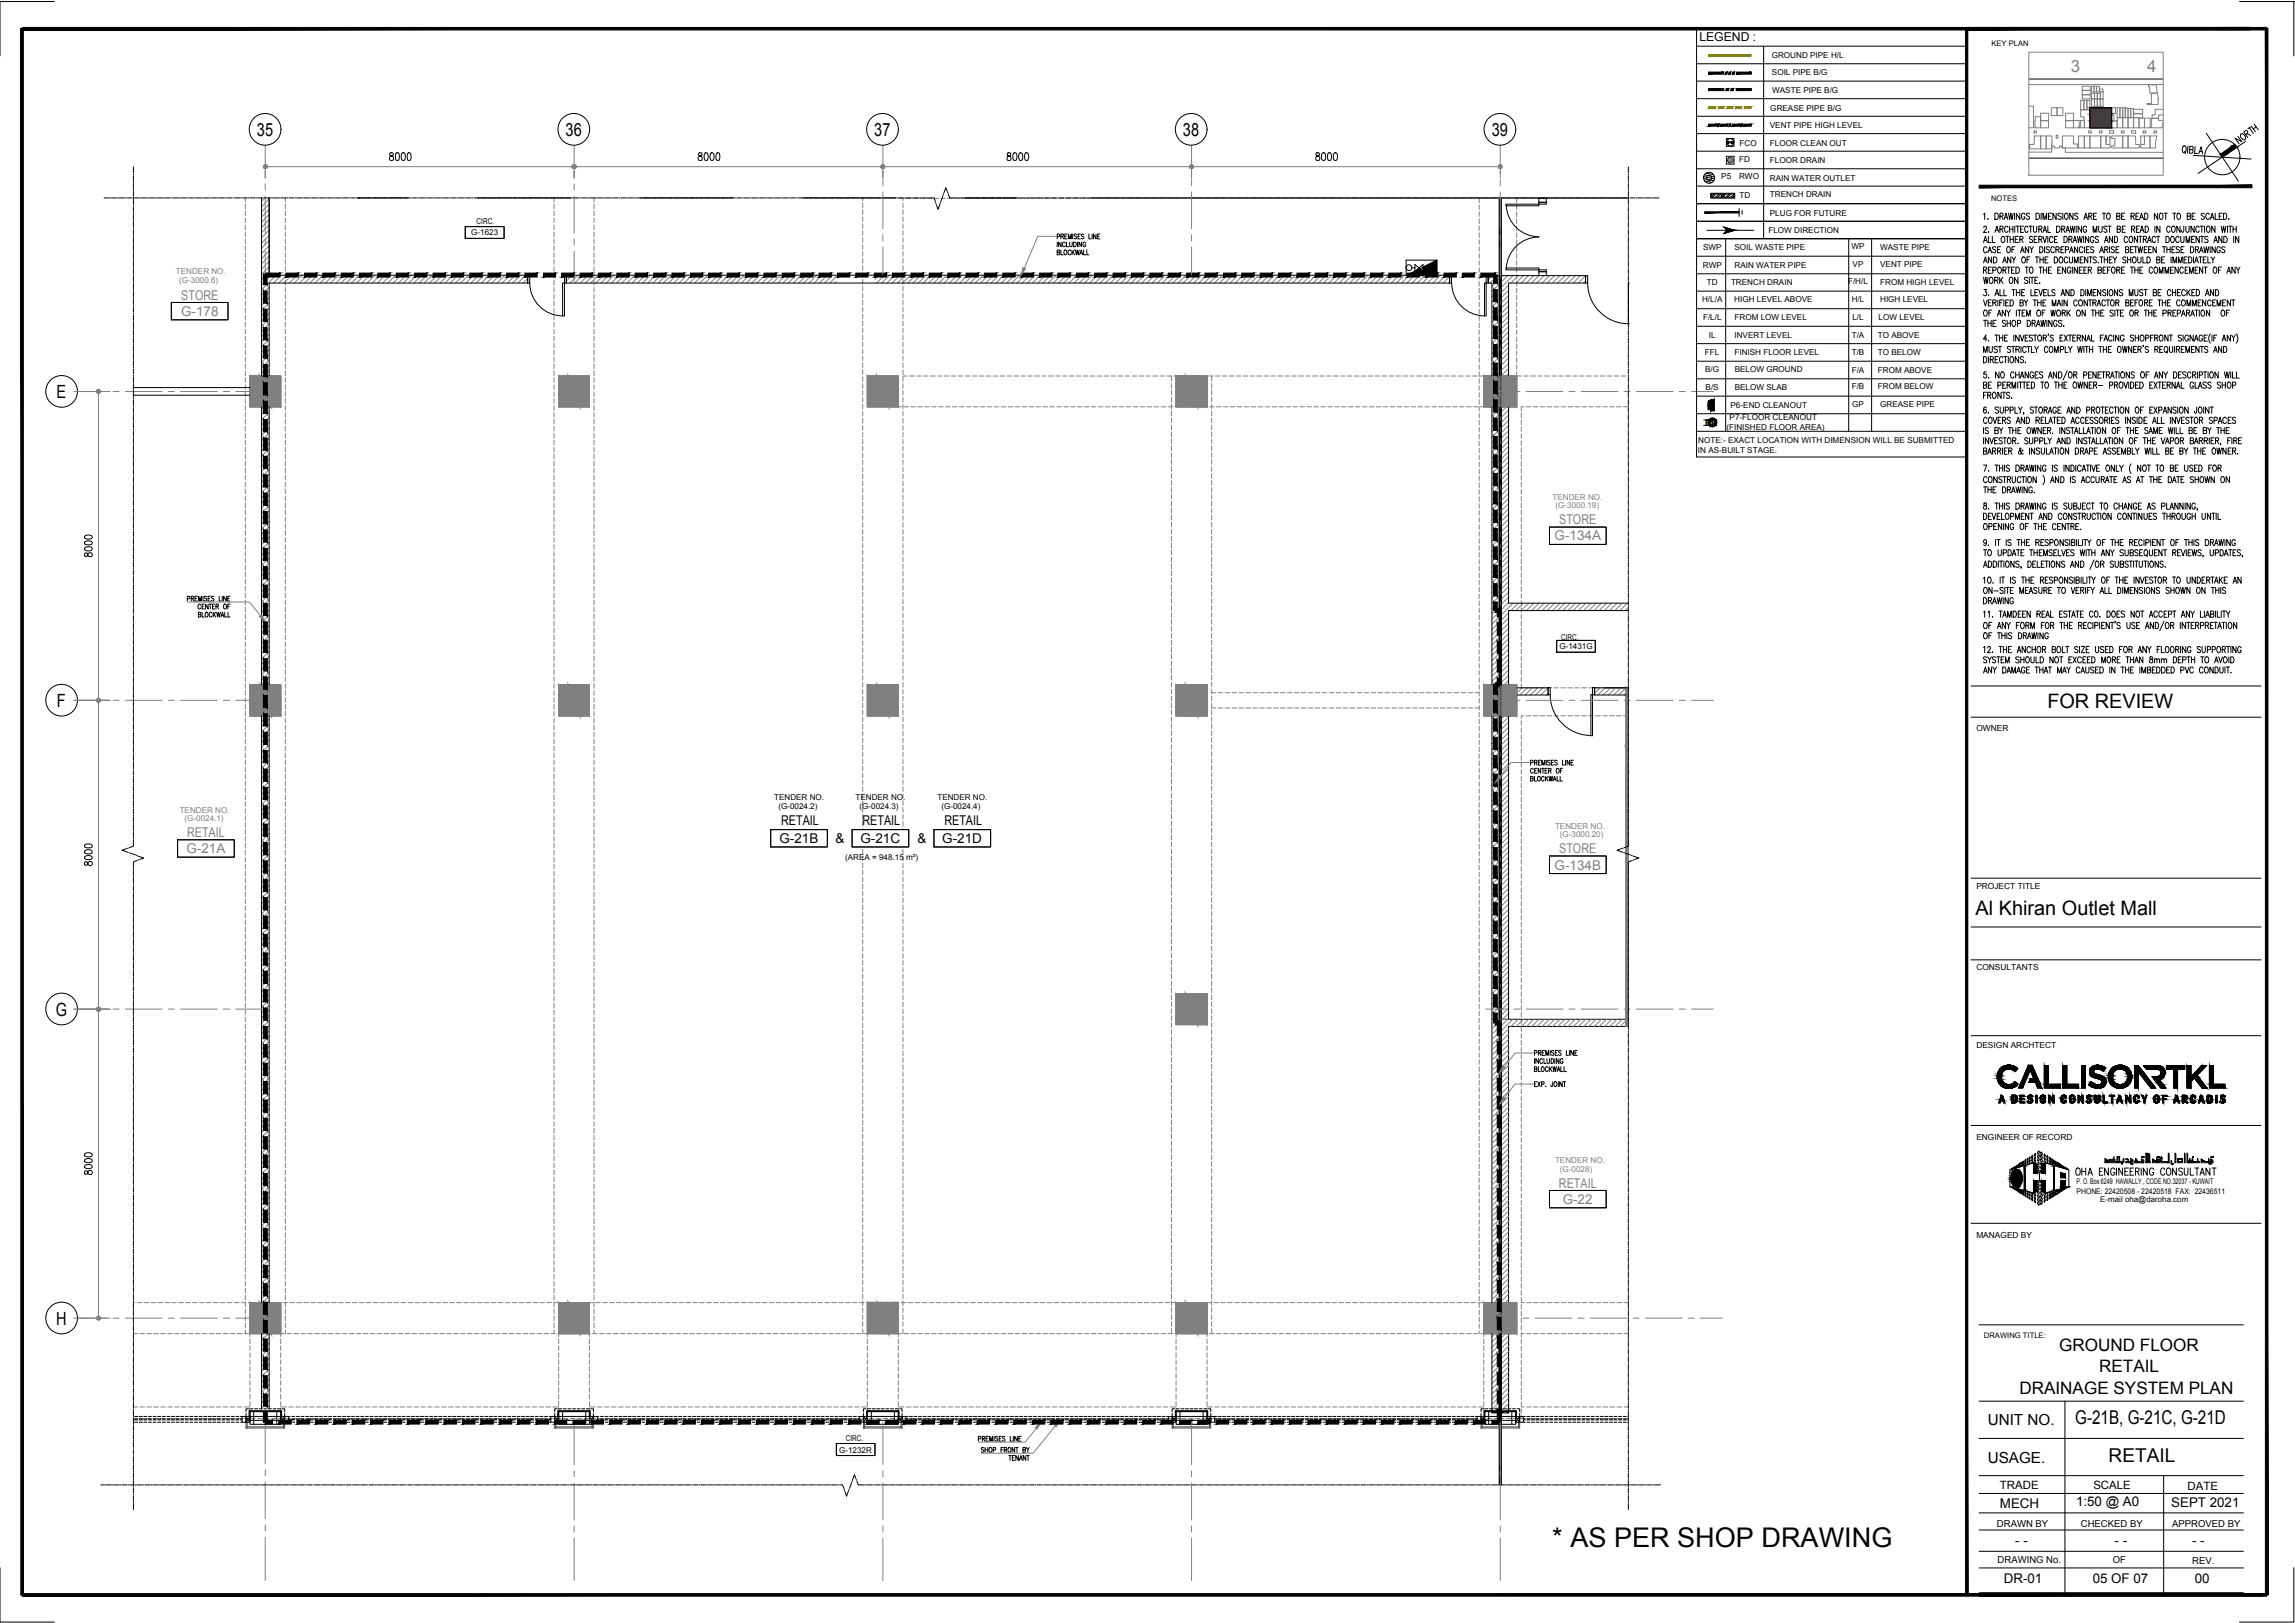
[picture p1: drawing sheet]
<svg xmlns="http://www.w3.org/2000/svg" width="420mm" height="297mm" viewBox="0 0 420 297" stroke-linecap="round" stroke-linejoin="round" font-family="sans-serif">
<defs><g id="words">
<text font-size="5" x="284.2" y="283.2">* AS PER SHOP DRAWING</text>
<g font-size="3.6">
<text x="374.8" y="129.6">FOR REVIEW</text>
<text x="361.7" y="167.4">Al Khiran Outlet Mall</text>
</g>
<g font-size="3.5">
<text x="379.9" y="260.7">G-21B, G-21C, G-21D</text>
<text x="386" y="267.5">RETAIL</text>
</g>
<g font-size="3.3">
<text x="47" y="25">35</text>
<text x="103.5" y="25">36</text>
<text x="160.1" y="25">37</text>
<text x="216.6" y="25">38</text>
<text x="273.1" y="25">39</text>
<text x="10.4" y="72.9">E</text>
<text x="10.4" y="129.4">F</text>
<text x="10.2" y="186">G</text>
<text x="10.3" y="242.5">H</text>
</g>
<g font-size="3.1" fill="#808080">
<text x="379.1" y="13.1">3</text>
<text x="393.1" y="13.1">4</text>
</g>
<g font-size="3.1">
<text x="377" y="247.2">GROUND FLOOR</text>
<text x="384.3" y="251.1">RETAIL</text>
<text x="369.7" y="255.1">DRAINAGE SYSTEM PLAN</text>
</g>
<g font-size="2.8">
<text x="363.9" y="260.8">UNIT NO.</text>
<text x="363.9" y="267.7">USAGE.</text>
</g>
<g font-size="2.5" fill="#808080">
<text x="33.1" y="57.9">G-178</text>
<text x="33.2" y="54.9">STORE</text>
<text x="285.5" y="96">STORE</text>
<text x="284.6" y="98.9">G-134A</text>
<text x="34.2" y="153.1">RETAIL</text>
<text x="34.1" y="156.2">G-21A</text>
<text x="284.6" y="159.2">G-134B</text>
<text x="285.5" y="156.2">STORE</text>
<text x="285.4" y="217.4">RETAIL</text>
<text x="286.1" y="220.4">G-22</text>
</g>
<g font-size="2.5">
<text x="142.7" y="154.3">G-21B</text>
<text x="143" y="151.1">RETAIL</text>
<text x="153" y="154.2">&amp;</text>
<text x="157.5" y="154.3">G-21C</text>
<text x="157.9" y="151.1">RETAIL</text>
<text x="168" y="154.2">&amp;</text>
<text x="172.5" y="154.3">G-21D</text>
<text x="172.9" y="151.1">RETAIL</text>
</g>
<g font-size="2.4">
<text x="380.1" y="275.6">1:50 @ A0</text>
<text x="397.5" y="275.8">SEPT 2021</text>
<text x="366.1" y="276">MECH</text>
<text x="368.9" y="282.8">- -</text>
<text x="387.1" y="282.7">- -</text>
<text x="401.3" y="282.7">- -</text>
<text x="366.9" y="289.8">DR-01</text>
<text x="383.1" y="289.8">05 OF 07</text>
<text x="401.8" y="289.8">00</text>
</g>
<text font-size="2.2" x="311.1" y="7.5">LEGEND :</text>
<g font-size="2.1">
<text x="366.1" y="272.6">TRADE</text>
<text x="383.2" y="272.6">SCALE</text>
<text x="400.5" y="272.6">DATE</text>
</g>
<g font-size="1.7">
<text x="365.6" y="279.4">DRAWN BY</text>
<text x="381" y="279.4">CHECKED BY</text>
<text x="397.7" y="279.4">APPROVED BY</text>
<text x="365.7" y="286">DRAWING No.</text>
<text x="386.8" y="286">OF</text>
<text x="401.4" y="286.2">REV.</text>
</g>
<g font-size="1.5">
<text x="324.4" y="10.6">GROUND PIPE H/L</text>
<text x="324.4" y="13.8">SOIL PIPE B/G</text>
<text x="324.4" y="17">WASTE PIPE B/G</text>
<text x="324" y="23.5">VENT PIPE HIGH LEVEL</text>
<text x="324.1" y="20.3">GREASE PIPE B/G</text>
<text x="318.4" y="29.7">FD</text>
<text x="318.5" y="26.7">FCO</text>
<text x="324" y="26.7">FLOOR CLEAN OUT</text>
<text x="324" y="29.9">FLOOR DRAIN</text>
<text x="315.1" y="32.8">P5</text>
<text x="318.4" y="32.8">RWO</text>
<text x="324" y="36">TRENCH DRAIN</text>
<text x="324" y="33.1">RAIN WATER OUTLET</text>
<text x="87.2" y="41">CIRC.</text>
<text x="318.5" y="36.3">TD</text>
<text x="324" y="39.5">PLUG FOR FUTURE</text>
<text x="86.3" y="43.1">G-1623</text>
<text x="311.8" y="45.7">SWP</text>
<text x="317.5" y="45.7">SOIL WASTE PIPE</text>
<text x="323.8" y="42.6">FLOW DIRECTION</text>
<text x="339" y="45.6">WP</text>
<text x="344.2" y="45.7">WASTE PIPE</text>
<text x="311.7" y="49">RWP</text>
<text x="312.5" y="52.2">TD</text>
<text x="316.9" y="52.2">TRENCH DRAIN</text>
<text x="317.5" y="49">RAIN WATER PIPE</text>
<text x="338.3" y="52.1">F/H/L</text>
<text x="339.2" y="48.8">VP</text>
<text x="344.2" y="52.1">FROM HIGH LEVEL</text>
<text x="344.2" y="48.9">VENT PIPE</text>
<text x="311.6" y="55.2">H/L/A</text>
<text x="311.8" y="58.6">F/L/L</text>
<text x="317.5" y="55.3">HIGH LEVEL ABOVE</text>
<text x="317.5" y="58.6">FROM LOW LEVEL</text>
<text x="339" y="55.2">H/L</text>
<text x="339.1" y="58.5">L/L</text>
<text x="343.9" y="58.5">LOW LEVEL</text>
<text x="344.2" y="55.3">HIGH LEVEL</text>
<text x="312.1" y="65">FFL</text>
<text x="312.8" y="61.8">IL</text>
<text x="317.5" y="65">FINISH FLOOR LEVEL</text>
<text x="317.5" y="61.8">INVERT LEVEL</text>
<text x="339" y="65.1">T/B</text>
<text x="339" y="61.9">T/A</text>
<text x="343.8" y="65.1">TO BELOW</text>
<text x="343.8" y="61.9">TO ABOVE</text>
<text x="312.2" y="68.1">B/G</text>
<text x="312.3" y="71.4">B/S</text>
<text x="317.6" y="68.1">BELOW GROUND</text>
<text x="317.6" y="71.4">BELOW SLAB</text>
<text x="339" y="68.2">F/A</text>
<text x="339" y="71.3">F/B</text>
<text x="343.8" y="68.2">FROM ABOVE</text>
<text x="343.8" y="71.3">FROM BELOW</text>
<text x="316.7" y="76.9">P7-FLOOR CLEANOUT</text>
<text x="316.8" y="74.7">P6-END CLEANOUT</text>
<text x="339.1" y="74.5">GP</text>
<text x="344.2" y="74.5">GREASE PIPE</text>
<text x="310.9" y="82.9">IN AS-BUILT STAGE.</text>
<text x="310.9" y="81.1">NOTE:- EXACT LOCATION WITH DIMENSION WILL BE SUBMITTED</text>
<text x="316.1" y="78.8">(FINISHED FLOOR AREA)</text>
<text x="285.5" y="118.8">G-1431G</text>
<text x="285.8" y="117.2">CIRC.</text>
<text x="361.8" y="133.8">OWNER</text>
<text x="141.7" y="146.5">TENDER NO.</text>
<text x="142.5" y="148.1">(G-0024.2)</text>
<text x="156.6" y="146.5">TENDER NO.</text>
<text x="157.4" y="148.1">(G-0024.3)</text>
<text x="171.6" y="146.5">TENDER NO.</text>
<text x="172.3" y="148.1">(G-0024.4)</text>
<text x="154.7" y="157.4">(AREA = 948.15 m²)</text>
<text x="361.8" y="162.6">PROJECT TITLE</text>
<text x="361.8" y="177.6">CONSULTANTS</text>
<text x="361.8" y="191.9">DESIGN ARCHTECT</text>
<text x="361.8" y="208.7">ENGINEER OF RECORD</text>
<text x="361.8" y="226.6">MANAGED BY</text>
<text x="154.9" y="263.8">CIRC.</text>
<text x="153.6" y="265.8">G-1232R</text>
</g>
<g font-size="1.5" fill="#808080">
<text x="32.2" y="50.2">TENDER NO.</text>
<text x="32.8" y="51.8">(G-3000.6)</text>
<text x="284.2" y="91.5">TENDER NO.</text>
<text x="284.8" y="93">(G-3000.19)</text>
<text x="32.9" y="148.8">TENDER NO.</text>
<text x="33.8" y="150.3">(G-0024.1)</text>
<text x="284.7" y="151.7">TENDER NO.</text>
<text x="285.6" y="153.2">(G-3000.20)</text>
<text x="284.7" y="212.9">TENDER NO.</text>
<text x="285.6" y="214.4">(G-0028)</text>
</g>
<g font-size="1.4">
<text x="364.6" y="8.5">KEY PLAN</text>
<text x="364.5" y="36.8">NOTES</text>
<text x="380.2" y="218.5">PHONE: 22420508 - 22420518 FAX: 22436511</text>
<text x="380.2" y="216.8">P. O. Box 6249 HAWALLY , CODE NO.32037 - KUWAIT</text>
<text x="384.5" y="219.9">E-mail oha@daroha.com</text>
<text x="363.2" y="245">DRAWING TITLE:</text>
</g>
</g></defs>
<!-- layer: General Layout mezz$0$S-280-M_STRUCT_FRAME -->
<g fill="none" stroke="#808080" stroke-width=".18">
<path d="M44.9 36.2v.7M44.9 37.4v.8M44.9 38.6v.9M44.9 39.9v.9M52.2 36.2v.7M52.2 37.4v.8M52.2 38.6v.9M52.2 39.9v.9M101.4 36.2v.7M101.4 37.4v.8M101.4 38.6v.9M101.4 39.9v.9"/>
<path d="M108.8 36.2v.7M108.8 37.4v.8M108.8 38.6v.9M108.8 39.9v.9M157.9 36.2v.5M157.9 37.2v.8M157.9 38.4v.9M157.9 39.7v.8M164.5 36.3h1M165.3 36.2v.5M165.3 37.2v.8M165.3 38.4v.9"/>
<path d="M165.3 39.7v.8M165.9 36.3h.9M167.2 36.3h.8M168.4 36.3h.9M169.7 36.3h.9M171 36.3h.8M172.3 36.3h.8M173.5 36.3h.9M174.8 36.3h.8M176.1 36.3h.8M177.3 36.3h.9M178.6 36.3h.9"/>
<path d="M179.9 36.3h.8M181.1 36.3h.9M182.4 36.3h.9M183.7 36.3h.8M185 36.3h.8M186.2 36.3h.9M187.5 36.3h.8M188.8 36.3h.8M190 36.3h.9M191.3 36.3h.9M192.6 36.3h.8M193.9 36.3h.8"/>
<path d="M195.2 36.3h.8M196.4 36.3h.9M197.7 36.3h.8M199 36.3h1M200 36.2l.7 .1M201.3 36.2v.1h.5M202.9 36.2l-.5 .1M203.4 36.3h.5M204.5 36.2v.1h.5M206.1 36.2l-.6 .1M206.6 36.3h.5M207.7 36.2l-.1 .1h.6"/>
<path d="M208.7 36.3h.6M209.3 36.2l-.1 .1M209.8 36.3h.5M210.8 36.3h.6M210.9 36.2l-.1 .1M211.9 36.3h.5M212.5 36.2l-.1 .1M212.9 36.3h.6M214 36.3h.5M214 36.2v.1M215.1 36.3h.5M215.6 36.2v.1"/>
<path d="M216.1 36.3h.6M217.2 36.3h.5M217.2 36.2l-.1 .1M218.2 36.3h.6M218.8 36.2l-.1 .1M219.3 36.3h.5M220.3 36.3h.6M220.4 36.2l-.1 .1M222 36.2l-.6 .1M222.5 36.3h.5M223.5 36.3h.6M223.6 36.2l-.1 .1"/>
<path d="M224.6 36.3h.5M225.1 36.2v.1M225.7 36.3h.5M226.7 36.2v.1M226.7 36.3h.5M227.8 36.3h.5M228.3 36.2v.1M228.9 36.3h.5M229.9 36.2l-.1 .1M229.9 36.3h.5M231 36.3h.5M231.5 36.2l-.1 .1"/>
<path d="M232 36.3h.5M233.1 36.2l-.1 .1M233.1 36.3h.5M234.1 36.3h.6M234.6 36.3l.1-.1-.1 .1M235.2 36.3h.5M236.3 36.2l-.1 .1M236.3 36.3h.5M237.3 36.3h.5M237.8 36.2l-.1 .1M238.4 36.3h.5M239.4 36.2v.1"/>
<path d="M239.4 36.3h.6M240.5 36.3h.5M241 36.2l-.1 .1M241.6 36.3h.5M242.6 36.2l-.1 .1M242.6 36.3h.6M243.7 36.3h.5M244.2 36.2l-.1 .1M244.7 36.3h.6M245.7 36.2v.1M245.8 36.3h.5M246.8 36.3h.6"/>
<path d="M247.4 36.2l-.1 .1M247.9 36.3h.6M248.9 36.2v.1M249 36.3h.5M250 36.3h.6M250.5 36.2l-.1 .1M251.1 36.3h.5M252.1 36.2v.1M252.1 36.3h.6M253.2 36.3h.5M253.7 36.2l-.1 .1M254.3 36.3h.5"/>
<path d="M255.3 36.2l-.1 .1M255.4 36.3h.5M256.4 36.3h.5M256.9 36.2l-.1 .1M257.5 36.3h.5M258.4 36.2v.1M258.5 36.3h.5M259.6 36.3h.5M260.1 36.2l-.1 .1M260.6 36.3h.6M261.6 36.2l-.1 .1M261.7 36.3h.5"/>
<path d="M262.8 36.3h.5M263.2 36.2l-.1 .1M263.8 36.3h.5M264.8 36.2l-.1 .1M264.9 36.3h.5M265.9 36.3h.5M266.4 36.2l-.1 .1M267 36.3h.5M268 36.2l-.1 .1M268.1 36.3h.5M269.1 36.3h.6M269.5 36.2v.1l.1-.1"/>
<path d="M270.2 36.3h.5M270.8 36.2v.9M270.8 37.5v.8M270.8 38.8v.8M271.1 36.2v.1M271.2 36.3h.6M272.3 36.3h.5M272.7 36.2v.1M273.3 36.3h.6M274.3 36.2l-.1 .1M274.4 36.3h.6M274.5 36.3v.9"/>
<path d="M274.5 37.6v.8M274.5 38.8v.9M274.8 36.2v.7M274.8 37.3v.8M274.8 38.6v.8M274.8 39.8v.9M275.5 36.3h.5M275.9 36.2l-.1 .1M276.5 36.3h.6M277.5 36.2l-.1 .1M277.6 36.3h.5M277.7 36.3v.8"/>
<path d="M277.7 37.5v.8M277.7 38.8v.8M278.6 36.3h.6M279.1 36.2l-.1 .1M279.7 36.3h.5M280.7 36.2l-.1 .1M280.8 36.3h.5M281.8 36.3h.6M282.2 36.2v.1M282.9 36.3h.5M283.8 36.2v.1M283.9 36.3h.6"/>
<path d="M285 36.3h.5M285.4 36.2v.1M286.1 36.3h.5M287 36.2l-.1 .1M287.1 36.3h.6M288.2 36.3h.5M288.6 36.2l-.1 .1M289.3 36.3h.5M290.2 36.2l-.1 .1M290.3 36.3h.5M291.4 36.3h.5M291.8 36.2l-.1 .1"/>
<path d="M292.4 36.3h.5M293.4 36.2l-.1 .1M293.5 36.3h.5M294.6 36.3h.5M294.9 36.2v.1M295.6 36.3h.5M296.5 36.2v.1M296.7 36.3h.5M297.7 36.3h.4M298.1 36.2l-.1 .1M44.9 41.2v.8M44.9 42.4v.9"/>
<path d="M44.9 43.7v.9M44.9 45v.8M44.9 46.3v.8M44.9 47.5v.9M44.9 48.8v.8M44.9 50.1v.8M44.9 51.3v.9M44.9 52.6v.9M44.9 53.9v.8M44.9 55.1v.9M44.9 56.4v.9M44.9 57.7v.9"/>
<path d="M44.9 59v.8M52.2 41.2v.8M52.2 42.4v.9M52.2 43.7v.9M52.2 45v.8M52.2 46.3v.8M52.2 47.5v.9M52.2 48.8v.8M52.2 50.1v.8M52.2 51.3v.9M52.2 52.6v.9M52.2 53.9v.8"/>
<path d="M52.2 55.1v.9M52.2 56.4v.9M52.2 57.7v.9M52.2 59v.8M101.4 41.2v.8M101.4 42.4v.9M101.4 43.7v.9M101.4 45v.8M101.4 46.3v.8M101.4 47.5v.9M101.4 48.8v.8M101.4 50.1v.8"/>
<path d="M101.4 51.3v.9M101.4 52.6v.9M101.4 53.9v.8M101.4 55.1v.9M101.4 56.4v.9M101.4 57.7v.9M101.4 59v.8M108.8 41.2v.8M108.8 42.4v.9M108.8 43.7v.9M108.8 45v.8M108.8 46.3v.8"/>
<path d="M108.8 47.5v.9M108.8 48.8v.8M108.8 50.1v.8M108.8 51.3v.9M108.8 52.6v.9M108.8 53.9v.8M108.8 55.1v.9M108.8 56.4v.9M108.8 57.7v.9M108.8 59v.8M157.9 41v.8M157.9 42.2v.9"/>
<path d="M157.9 43.5v.9M157.9 44.8v.8M157.9 46v.9M157.9 47.3v.9M157.9 48.6v.9M157.9 49.9v.8M157.9 51.2v.8M157.9 52.4v.9M157.9 53.7v.9M157.9 55v.8M157.9 56.2v.9M157.9 57.5v.9"/>
<path d="M157.9 58.8v.8M165.3 41v.8M165.3 42.2v.9M165.3 43.5v.9M165.3 44.8v.8M165.3 46v.9M165.3 47.3v.9M165.3 48.6v.9M165.3 49.9v.8M165.3 51.2v.8M165.3 52.4v.9M165.3 53.7v.9"/>
<path d="M165.3 55v.8M165.3 56.2v.9M165.3 57.5v.9M165.3 58.8v.8M270.8 40v.9M270.8 41.3v.9M270.8 42.6v.9M270.8 43.9v.8M270.8 45.2v.8M270.8 46.4v.9M270.8 47.7v.8M270.8 49v.8"/>
<path d="M270.8 50.2v.9M270.8 51.5v.9M270.8 52.8v.8M270.8 54v.9M270.8 55.3v.9M270.8 56.6v.8M270.8 57.9v.8M270.8 59.1v.9M274.5 40.1v.9M274.5 41.4v.8M274.5 42.7v.8M274.5 43.9v.9"/>
<path d="M274.5 45.2v.8M274.5 46.5v.8M274.5 47.7v.9M274.5 49v.9M274.5 50.3v.9M274.5 51.6v.8M274.5 52.9v.8M274.5 54.1v.9M274.5 55.4v.8M274.5 56.7v.8M274.5 57.9v.9M274.5 59.2v.9"/>
<path d="M274.8 41.1v.9M274.8 42.4v.9M274.8 43.7v.8M274.8 44.9v.9M274.8 46.2v.9M274.8 47.5v.8M274.8 48.8v.8M274.8 50v.9M274.8 51.3v.8M274.8 52.6v.8M274.8 53.8v.9M274.8 55.1v.9"/>
<path d="M274.8 56.4v.8M274.8 57.6v.9M274.8 58.9v.9M277.7 40v.9M277.7 41.3v.9M277.7 42.6v.9M277.7 43.9v.8M277.7 45.2v.8M277.7 46.4v.9M277.7 47.7v.8M277.7 49v.8M277.7 50.2v.9"/>
<path d="M277.7 51.5v.9M277.7 52.8v.8M277.7 54v.9M277.7 55.3v.9M277.7 56.6v.8M277.7 57.9v.8M277.7 59.1v.9M44.9 60.3v.8M44.9 61.5v.9M44.9 62.8v.9M44.9 64.1v.8M44.9 65.3v.9"/>
<path d="M44.9 66.6v.9M44.9 67.9v.8M44.9 69.2v.8M44.9 70.4v.9M44.9 71.7v.8M44.9 73v.8M44.9 74.2v.9M44.9 75.5v.9M44.9 76.8v.8M44.9 78v.9M44.9 79.3v.9M52.2 60.3v.8"/>
<path d="M52.2 61.5v.9M52.2 62.8v.9M52.2 64.1v.8M52.2 65.3v.9M52.2 66.6v.9M52.2 67.9v.8M52.2 69.2v.8M52.2 70.4v.9M52.2 71.7v.8M52.2 73v.8M52.2 74.2v.9M52.2 75.5v.9"/>
<path d="M52.2 76.8v.8M52.2 78v.9M52.2 79.3v.9M101.4 60.3v.8M101.4 61.5v.9M101.4 62.8v.9M101.4 64.1v.8M101.4 65.3v.9M101.4 66.6v.9M101.4 67.9v.8M101.4 69.2v.8M101.4 70.4v.9"/>
<path d="M101.4 71.7v.8M101.4 73v.8M101.4 74.2v.9M101.4 75.5v.9M101.4 76.8v.8M101.4 78v.9M101.4 79.3v.9M108.8 60.3v.8M108.8 61.5v.9M108.8 62.8v.9M108.8 64.1v.8M108.8 65.3v.9"/>
<path d="M108.8 66.6v.9M108.8 67.9v.8M108.8 69.2v.8M108.8 70.4v.9M108.8 71.7v.8M108.8 73v.8M108.8 74.2v.9M108.8 75.5v.9M108.8 76.8v.8M108.8 78v.9M108.8 79.3v.9M157.9 60.1v.8"/>
<path d="M157.9 61.3v.9M157.9 62.6v.8M157.9 63.9v.8M157.9 65.1v.9M157.9 66.4v.9M157.9 67.7v.8M157.9 68.9v.9M157.9 70.2v.9M157.9 71.5v.8M157.9 72.8v.8M157.9 74v.9M157.9 75.3v.8"/>
<path d="M157.9 76.6v.9M157.9 77.9v.8M157.9 79.1v.9M164.5 74.5h.6M165.3 60.1v.8M165.3 61.3v.9M165.3 62.6v.8M165.3 63.9v.8M165.3 65.1v.9M165.3 66.4v.9M165.3 67.7v.8M165.3 68.9v.9"/>
<path d="M165.3 70.2v.9M165.3 71.5v.8M165.3 72.8v.8M165.3 74v.9M165.3 75.3v.8M165.3 76.6v.9M165.3 77.9v.8M165.3 79.1v.9M165.3 68.8h.8M165.5 74.5h.8M166.5 68.8h.9M166.8 74.5h.8"/>
<path d="M167.8 68.8h.9M168 74.5h.9M169.1 68.8h.8M169.3 74.5h.8M170.3 68.8h.9M170.6 74.5h.8M171.6 68.8h.9M171.8 74.5h.9M172.9 68.8h.8M173.1 74.5h.8M174.2 68.8h.8M174.4 74.5h.8"/>
<path d="M175.4 68.8h.9M175.6 74.5h.9M176.7 68.8h.9M177 74.5h.8M178 68.8h.9M178.2 74.5h.9M179.3 68.8h.8M179.5 74.5h.8M180.6 68.8h.8M180.8 74.5h.8M181.8 68.8h.9M182 74.5h.9"/>
<path d="M183.1 68.8h.8M183.3 74.5h.8M184.4 68.8h.8M184.6 74.5h.8M185.6 68.8h.9M185.8 74.5h.9M186.9 68.8h.8M187.1 74.5h.9M188.2 68.8h.8M188.4 74.5h.8M189.4 68.8h.9M189.7 74.5h.8"/>
<path d="M190.7 68.8h.9M190.9 74.5h.9M192 68.8h.8M192.2 74.5h.8M193.3 68.8h.8M193.5 74.5h.8M194.5 68.8h.9M194.7 74.5h.9M195.8 68.8h.8M196 74.5h.8M197.1 68.8h.8M197.3 74.5h.8"/>
<path d="M198.3 68.8h.9M198.5 74.5h.9M199.6 68.8h.8M199.8 74.5h.9M200.9 68.8h.8M201.1 74.5h.8M202.1 68.8h.9M202.4 74.5h.8M203.4 68.8h.9M203.6 74.5h.9M204.7 68.8h.8M204.9 74.5h.8"/>
<path d="M206 68.8h.8M206.2 74.5h.8M207.3 68.8h.8M207.5 74.5h.8M208.5 68.8h.9M208.7 74.5h.9M209.8 68.8h.9M210 74.5h.9M211.1 68.8h.8M211.3 74.5h.8M212.3 68.8h.9M212.6 74.5h.8"/>
<path d="M213.6 68.8h.9v1M213.8 74.5h.9M214.5 70.2v.8M214.5 71.4v.9M214.5 72.7v.9M214.5 74v.8M214.5 75.3v.8M214.5 76.5v.9M214.5 77.8v.8M214.5 79.1v.8M214.9 68.8h.8M215.1 74.5h.8"/>
<path d="M216.2 68.8h.8M216.4 74.5h.8M217.4 68.8h.9M217.6 74.5h.9M218.7 68.8h.8M218.9 74.5h.9M220 68.8h.8M220.2 74.5h.8M221.2 68.8h.9M221.4 74.5h.9M221.8 68.8v1M221.8 70.2v.8"/>
<path d="M221.8 71.4v.9M221.8 72.7v.9M221.8 74v.8M221.8 75.3v.8M221.8 76.5v.9M221.8 77.8v.8M221.8 79.1v.8M222.5 68.8h.9M222.7 74.5h.9M223.8 68.8h.8M224 74.5h.8M225 68.8h.9"/>
<path d="M225.3 74.5h.8M226.3 68.8h.9M226.5 74.5h.9M227.6 68.8h.8M227.8 74.5h.8M228.9 68.8h.8M229.1 74.5h.8M230.1 68.8h.9M230.3 74.5h.9M231.4 68.8h.8M231.6 74.5h.9M232.7 68.8h.8"/>
<path d="M232.9 74.5h.8M233.9 68.8h.9M234.1 74.5h.9M235.2 68.8h.9M235.4 74.5h.9M236.5 68.8h.8M236.7 74.5h.8M237.7 68.8h.9M238 74.5h.8M239.1 68.8h.8M239.3 74.5h.8M240.3 68.8h.9"/>
<path d="M240.5 74.5h.9M241.6 68.8h.8M241.8 74.5h.9M242.9 68.8h.8M243.1 74.5h.8M244.1 68.8h.9M244.3 74.5h.9M245.4 68.8h.9M245.6 74.5h.9M246.7 68.8h.8M246.9 74.5h.8M247.9 68.8h.9"/>
<path d="M248.2 74.5h.8M249.2 68.8h.9M249.4 74.5h.9M250.5 68.8h.8M250.7 74.5h.8M251.8 68.8h.8M252 74.5h.8M253 68.8h.9M253.2 74.5h.9M254.3 68.8h.8M254.5 74.5h.9M255.6 68.8h.8"/>
<path d="M255.8 74.5h.8M256.8 68.8h.9M257 74.5h.9M258.1 68.8h.9M258.3 74.5h.9M259.4 68.8h.8M259.6 74.5h.8M260.6 68.8h.9M260.9 74.5h.8M261.9 68.8h.9M262.1 74.5h.9M263.2 68.8h.8"/>
<path d="M263.4 74.5h.8M264.5 68.8h.8M264.7 74.5h.8M265.7 68.8h.9M265.9 74.5h.9M267 68.8h.8M267.2 74.5h.9M268.3 68.8h.9M268.5 74.5h.9M269.6 68.8h.8M269.8 74.5h.8M270.8 60.4v.8"/>
<path d="M270.8 61.7v.8M270.8 62.9v.9M270.8 64.2v.9M270.8 65.5v.8M270.8 66.7v.9M270.8 68v.9M270.8 69.3v.9M270.8 70.6v.8M270.8 71.9v.8M270.8 73.1v.9M270.8 74.4v.9M270.8 75.7v.8"/>
<path d="M270.8 76.9v.9M270.8 78.2v.9M270.8 79.5v.8M270.8 68.8h.9v.7M271.7 70v.8M271.7 71.2v.9M271.7 72.5v.8M271.7 73.8v.7h-.6M274.5 60.5v.8M274.5 61.8v.8M274.5 63v.9M274.5 64.3v.8"/>
<path d="M274.5 65.6v.8M274.5 66.8v.9M274.5 68.1v1.4M274.5 70v.8M274.5 71.2v.9M274.5 72.5v.8M274.5 73.8v1.7M274.5 75.9v.9M274.5 77.2v.9M274.5 78.5v.9M274.5 79.8v.8M274.8 60.2v.8"/>
<path d="M274.8 61.5v.8M274.8 62.7v.9M274.8 64v.8M274.8 65.3v.8M274.8 66.5v.9M274.8 67.8v1.7M274.8 70v.8M274.8 71.2v.9M274.8 72.5v.8M274.8 73.8v1.7M274.8 75.9v.9M274.8 77.2v.9"/>
<path d="M274.8 78.5v.9M274.8 79.8v.8M277.7 60.4v.8M277.7 61.7v.8M277.7 62.9v.9M277.7 64.2v.9M277.7 65.5v.8M277.7 66.7v.9M277.7 68v.8h.9M278.5 75.6v.8M278.5 76.9v.8M278.5 78.1v.9"/>
<path d="M278.5 79.4v.8M279 68.8h.8M279 74.5h-.5v.7M279.4 74.5h.8M280.2 68.8h.9M280.7 74.5h.8M281.5 68.8h.9M281.9 74.5h.9M282.8 68.8h.8M283.2 74.5h.9M284.1 68.8h.8M284.5 74.5h.9"/>
<path d="M285.4 68.8h.8M285.8 74.5h.8M286.6 68.8h.9M287.1 74.5h.8M287.9 68.8h.9M288.3 74.5h.9M289.2 68.8h.8M289.6 74.5h.8M290.4 68.8h.9M290.9 74.5h.8M291.7 68.8h.9M292.1 74.5h.9"/>
<path d="M293 68.8h.8M293.4 74.5h.9M294.3 68.8h.8M294.7 74.5h.8M295.5 68.8h.9M296 74.5h.8M296.8 68.8h.8M297.2 74.5h.9M298.1 68.8h.1M44.9 80.6v.8M44.9 81.9v.8M44.9 83.1v.9"/>
<path d="M44.9 84.4v.9M44.9 85.7v.9M44.9 87v.8M44.9 88.3v.8M44.9 89.5v.9M44.9 90.8v.8M44.9 92.1v.8M44.9 93.3v.9M44.9 94.6v.8M44.9 95.9v.8M44.9 97.1v.9M44.9 98.4v.9"/>
<path d="M44.9 99.7v.8M52.2 80.6v.8M52.2 81.9v.8M52.2 83.1v.9M52.2 84.4v.9M52.2 85.7v.9M52.2 87v.8M52.2 88.3v.8M52.2 89.5v.9M52.2 90.8v.8M52.2 92.1v.8M52.2 93.3v.9"/>
<path d="M52.2 94.6v.8M52.2 95.9v.8M52.2 97.1v.9M52.2 98.4v.9M52.2 99.7v.8M101.4 80.6v.8M101.4 81.9v.8M101.4 83.1v.9M101.4 84.4v.9M101.4 85.7v.9M101.4 87v.8M101.4 88.3v.8"/>
<path d="M101.4 89.5v.9M101.4 90.8v.8M101.4 92.1v.8M101.4 93.3v.9M101.4 94.6v.8M101.4 95.9v.8M101.4 97.1v.9M101.4 98.4v.9M101.4 99.7v.8M108.8 80.6v.8M108.8 81.9v.8M108.8 83.1v.9"/>
<path d="M108.8 84.4v.9M108.8 85.7v.9M108.8 87v.8M108.8 88.3v.8M108.8 89.5v.9M108.8 90.8v.8M108.8 92.1v.8M108.8 93.3v.9M108.8 94.6v.8M108.8 95.9v.8M108.8 97.1v.9M108.8 98.4v.9"/>
<path d="M108.8 99.7v.8M157.9 80.4v.9M157.9 81.7v.8M157.9 83v.8M157.9 84.2v.9M157.9 85.5v.8M157.9 86.8v.8M157.9 88v.9M157.9 89.3v.9M157.9 90.6v.8M157.9 91.8v.9M157.9 93.1v.9"/>
<path d="M157.9 94.4v.8M157.9 95.7v.8M157.9 96.9v.9M157.9 98.2v.8M157.9 99.5v.8M165.3 80.4v.9M165.3 81.7v.8M165.3 83v.8M165.3 84.2v.9M165.3 85.5v.8M165.3 86.8v.8M165.3 88v.9"/>
<path d="M165.3 89.3v.9M165.3 90.6v.8M165.3 91.8v.9M165.3 93.1v.9M165.3 94.4v.8M165.3 95.7v.8M165.3 96.9v.9M165.3 98.2v.8M165.3 99.5v.8M214.5 80.3v.9M214.5 81.6v.9M214.5 82.9v.8"/>
<path d="M214.5 84.1v.9M214.5 85.4v.9M214.5 86.7v.8M214.5 88v.8M214.5 89.2v.9M214.5 90.5v.8M214.5 91.8v.8M214.5 93v.9M214.5 94.3v.9M214.5 95.6v.9M214.5 96.9v.8M214.5 98.2v.8"/>
<path d="M214.5 99.4v.9M221.8 80.3v.9M221.8 81.6v.9M221.8 82.9v.8M221.8 84.1v.9M221.8 85.4v.9M221.8 86.7v.8M221.8 88v.8M221.8 89.2v.9M221.8 90.5v.8M221.8 91.8v.8M221.8 93v.9"/>
<path d="M221.8 94.3v.9M221.8 95.6v.9M221.8 96.9v.8M221.8 98.2v.8M221.8 99.4v.9M270.8 80.8v.8M270.8 82v.9M270.8 83.3v.8M270.8 84.6v.8M270.8 85.8v.9M270.8 87.1v.9M270.8 88.4v.8"/>
<path d="M270.8 89.6v.9M270.8 90.9v.9M270.8 92.2v.8M270.8 93.5v.8M270.8 94.7v.9M270.8 96v.9M270.8 97.3v.9M270.8 98.6v.8M270.8 99.9v.8M274.5 81.1v.8M274.5 82.3v.9M274.5 83.6v.8"/>
<path d="M274.5 84.9v.8M274.5 86.1v.9M274.5 87.4v.9M274.5 88.7v.8M274.5 89.9v.9M274.5 91.2v.9M274.5 92.5v.8M274.5 93.8v.8M274.5 95v.9M274.5 96.3v.8M274.5 97.6v.8M274.5 98.8v.9"/>
<path d="M274.8 81.1v.8M274.8 82.3v.9M274.8 83.6v.8M274.8 84.9v.8M274.8 86.1v.9M274.8 87.4v.9M274.8 88.7v.8M274.8 89.9v.9M274.8 91.2v.9M274.8 92.5v.8M274.8 93.8v.8M274.8 95v.9"/>
<path d="M274.8 96.3v.8M274.8 97.6v.8M274.8 98.8v.9M278.5 80.7v.8M278.5 81.9v.9M278.5 83.2v.9M278.5 84.5v.8M278.5 85.8v.8M278.5 87v.9M278.5 88.3v.8M278.5 89.6v.8M278.5 90.8v.9"/>
<path d="M278.5 92.1v.8M278.5 93.4v.8M278.5 94.6v.9M278.5 95.9v.9M278.5 97.2v.8M278.5 98.5v.8M278.5 99.8v.8M44.9 101v.8M44.9 102.2v.9M44.9 103.5v.8M44.9 104.8v.8M44.9 106v.9"/>
<path d="M44.9 107.3v.8M44.9 108.6v.8M44.9 109.8v.9M44.9 111.1v.9M44.9 112.4v.9M44.9 113.7v.8M44.9 115v.8M44.9 116.2v.9M44.9 117.5v.8M44.9 118.8v.8M52.2 101v.8M52.2 102.2v.9"/>
<path d="M52.2 103.5v.8M52.2 104.8v.8M52.2 106v.9M52.2 107.3v.8M52.2 108.6v.8M52.2 109.8v.9M52.2 111.1v.9M52.2 112.4v.9M52.2 113.7v.8M52.2 115v.8M52.2 116.2v.9M52.2 117.5v.8"/>
<path d="M52.2 118.8v.8M101.4 101v.8M101.4 102.2v.9M101.4 103.5v.8M101.4 104.8v.8M101.4 106v.9M101.4 107.3v.8M101.4 108.6v.8M101.4 109.8v.9M101.4 111.1v.9M101.4 112.4v.9M101.4 113.7v.8"/>
<path d="M101.4 115v.8M101.4 116.2v.9M101.4 117.5v.8M101.4 118.8v.8M108.8 101v.8M108.8 102.2v.9M108.8 103.5v.8M108.8 104.8v.8M108.8 106v.9M108.8 107.3v.8M108.8 108.6v.8M108.8 109.8v.9"/>
<path d="M108.8 111.1v.9M108.8 112.4v.9M108.8 113.7v.8M108.8 115v.8M108.8 116.2v.9M108.8 117.5v.8M108.8 118.8v.8M157.9 100.7v.9M157.9 102v.9M157.9 103.3v.8M157.9 104.5v.9M157.9 105.9v.8"/>
<path d="M157.9 107.1v.9M157.9 108.4v.8M157.9 109.7v.8M157.9 110.9v.9M157.9 112.2v.9M157.9 113.5v.8M157.9 114.8v.8M157.9 116v.9M157.9 117.3v.8M157.9 118.6v.8M157.9 119.8v.9M165.3 100.7v.9"/>
<path d="M165.3 102v.9M165.3 103.3v.8M165.3 104.5v.9M165.3 105.9v.8M165.3 107.1v.9M165.3 108.4v.8M165.3 109.7v.8M165.3 110.9v.9M165.3 112.2v.9M165.3 113.5v.8M165.3 114.8v.8M165.3 116v.9"/>
<path d="M165.3 117.3v.8M165.3 118.6v.8M165.3 119.8v.9M214.5 100.7v.8M214.5 102v.8M214.5 103.2v.9M214.5 104.5v.9M214.5 105.8v.8M214.5 107v.9M214.5 108.3v.9M214.5 109.6v.8M214.5 110.9v.8"/>
<path d="M214.5 112.1v.9M214.5 113.4v.8M214.5 114.7v.8M214.5 115.9v.9M214.5 117.2v.9M214.5 118.5v.8M214.5 119.7v.9M221.8 100.7v.8M221.8 102v.8M221.8 103.2v.9M221.8 104.5v.9M221.8 105.8v.8"/>
<path d="M221.8 107v.9M221.8 108.3v.9M221.8 109.6v.8M221.8 110.9v.8M221.8 112.1v.9M221.8 113.4v.8M221.8 114.7v.8M221.8 115.9v.9M221.8 117.2v.9M221.8 118.5v.8M221.8 119.7v.9M270.8 101.1v.9"/>
<path d="M270.8 102.4v.8M270.8 103.7v.8M270.8 104.9v.9M270.8 106.2v.8M270.8 107.5v.8M270.8 108.7v.9M270.8 110v.9M270.8 111.3v.8M270.8 112.6v.8M270.8 113.8v.9M270.8 115.1v.8M270.8 116.4v.8"/>
<path d="M270.8 117.6v.9M270.8 118.9v.8M274.5 100.1v.9M274.5 101.4v.8M274.5 102.6v.9M274.5 103.9v.9M274.5 105.2v.9M274.5 106.5v.8M274.5 107.8v.8M274.5 109v.9M274.5 110.3v.9M274.5 111.6v.8"/>
<path d="M274.5 112.8v.9M274.5 114.1v.9M274.5 115.4v.8M274.5 116.7v.8M274.5 117.9v.9M274.5 119.2v.8M274.8 100.1v.9M274.8 101.4v.8M274.8 102.6v.9M274.8 103.9v.9M274.8 105.2v.9M274.8 106.5v.8"/>
<path d="M274.8 107.8v.8M274.8 109v.9M274.8 110.3v.9M274.8 111.6v.8M274.8 112.8v.9M274.8 114.1v.9M274.8 115.4v.8M274.8 116.7v.8M274.8 117.9v.9M274.8 119.2v.8M278.5 101v.9M278.5 102.3v.9"/>
<path d="M278.5 103.6v.8M278.5 104.8v.9M278.5 106.1v.9M278.5 107.4v.8M278.5 108.7v.8M278.5 109.9v.9M278.5 111.2v.8M278.5 112.5v.8M278.5 113.7v.9M278.5 115v.9M278.5 116.3v.8M278.5 117.5v.9"/>
<path d="M278.5 118.8v.9M44.9 120v.9M44.9 121.3v.9M44.9 122.6v.8M44.9 123.9v.8M44.9 125.1v.9M44.9 126.4v.8M44.9 127.7v.8M44.9 128.9v.9M44.9 130.2v.8M44.9 131.5v.8M44.9 132.7v.9"/>
<path d="M44.9 134v.9M44.9 135.3v.8M44.9 136.6v.8M44.9 137.8v.9M44.9 139.1v.8M52.2 120v.9M52.2 121.3v.9M52.2 122.6v.8M52.2 123.9v.8M52.2 125.1v.9M52.2 126.4v.8M52.2 127.7v.8"/>
<path d="M52.2 128.9v.9M52.2 130.2v.8M52.2 131.5v.8M52.2 132.7v.9M52.2 134v.9M52.2 135.3v.8M52.2 136.6v.8M52.2 137.8v.9M52.2 139.1v.8M101.4 120v.9M101.4 121.3v.9M101.4 122.6v.8"/>
<path d="M101.4 123.9v.8M101.4 125.1v.9M101.4 126.4v.8M101.4 127.7v.8M101.4 128.9v.9M101.4 130.2v.8M101.4 131.5v.8M101.4 132.7v.9M101.4 134v.9M101.4 135.3v.8M101.4 136.6v.8M101.4 137.8v.9"/>
<path d="M101.4 139.1v.8M108.8 120v.9M108.8 121.3v.9M108.8 122.6v.8M108.8 123.9v.8M108.8 125.1v.9M108.8 126.4v.8M108.8 127.7v.8M108.8 128.9v.9M108.8 130.2v.8M108.8 131.5v.8M108.8 132.7v.9"/>
<path d="M108.8 134v.9M108.8 135.3v.8M108.8 136.6v.8M108.8 137.8v.9M108.8 139.1v.8M157.9 121.1v.8M157.9 122.4v.8M157.9 123.6v.9M157.9 124.9v.9M157.9 126.2v.8M157.9 127.5v.8M157.9 128.7v.9"/>
<path d="M157.9 130v.8M157.9 131.3v.8M157.9 132.6v.8M157.9 133.8v.9M157.9 135.1v.9M157.9 136.4v.8M157.9 137.7v.8M157.9 138.9v.9M165.3 121.1v.8M165.3 122.4v.8M165.3 123.6v.9M165.3 124.9v.9"/>
<path d="M165.3 126.2v.8M165.3 127.5v.8M165.3 128.7v.9M165.3 130v.8M165.3 131.3v.8M165.3 132.6v.8M165.3 133.8v.9M165.3 135.1v.9M165.3 136.4v.8M165.3 137.7v.8M165.3 138.9v.9M214.5 121v.9"/>
<path d="M214.5 122.3v.8M214.5 123.6v.8M214.5 124.9v.8M214.5 126.1v.9M214.5 127.4v.9M214.5 128.7v.8M214.5 129.9v.9M214.5 131.2v.9M214.5 132.5v.8M214.5 133.8v.8M214.5 135v.9M214.5 136.3v.8"/>
<path d="M214.5 137.6v.8M214.5 138.8v.9M221.8 126.8h.8M221.8 129.6h.8M221.8 121v.9M221.8 122.3v.8M221.8 123.6v.8M221.8 124.9v.8M221.8 126.1v.9M221.8 127.4v.9M221.8 128.7v.8M221.8 129.9v.9"/>
<path d="M221.8 131.2v.9M221.8 132.5v.8M221.8 133.8v.8M221.8 135v.9M221.8 136.3v.8M221.8 137.6v.8M221.8 138.8v.9M223 126.8h.9M223 129.6h.9M224.3 126.8h.8M224.3 129.6h.8M225.6 126.8h.8"/>
<path d="M225.6 129.6h.8M226.8 126.8h.9M226.8 129.6h.9M228.1 126.8h.8M228.1 129.6h.8M229.4 126.8h.8M229.4 129.6h.8M230.6 126.8h.9M230.6 129.6h.9M231.9 126.8h.8M231.9 129.6h.8M233.2 126.8h.8"/>
<path d="M233.2 129.6h.8M234.4 126.8h.9M234.4 129.6h.9M235.7 126.8h.9M235.7 129.6h.9M237 126.8h.8M237 129.6h.8M238.3 126.8h.8M238.3 129.6h.8M239.5 126.8h.9M239.5 129.6h.9M240.8 126.8h.8"/>
<path d="M240.8 129.6h.8M242.1 126.8h.8M242.1 129.6h.8M243.3 126.8h.9M243.3 129.6h.9M244.6 126.8h.8M244.6 129.6h.8M245.9 126.8h.8M245.9 129.6h.8M247.1 126.8h.9M247.1 129.6h.9M248.5 126.8h.8"/>
<path d="M248.5 129.6h.8M249.7 126.8h.9M249.7 129.6h.9M251 126.8h.8M251 129.6h.8M252.3 126.8h.8M252.3 129.6h.8M253.5 126.8h.9M253.5 129.6h.9M254.8 126.8h.9M254.8 129.6h.9M256.1 126.8h.8"/>
<path d="M256.1 129.6h.8M257.3 126.8h.9M257.3 129.6h.9M258.6 126.8h.9M258.6 129.6h.9M259.9 126.8h.8M259.9 129.6h.8M261.2 126.8h.8M261.2 129.6h.8M262.4 126.8h.9M262.4 129.6h.9M263.7 126.8h.8"/>
<path d="M263.7 129.6h.8M265 126.8h.8M265 129.6h.8M266.2 126.8h.9M266.2 129.6h.9M267.5 126.8h.9M267.5 129.6h.9M268.8 126.8h.8M268.8 129.6h.8M270 126.8h.8M270 129.6h.8M270.8 120.2v.8"/>
<path d="M270.8 121.4v.9M270.8 122.7v.9M270.8 124v.9M270.8 125.3v.8M270.8 126.6v.8M270.8 127.8v.9M270.8 129.1v.8M270.8 130.4v.8M270.8 131.6v.9M270.8 132.9v.9M270.8 134.2v.8M270.8 135.5v.8"/>
<path d="M270.8 136.7v.9M270.8 138v.8M270.8 139.3v.8M274.5 120.5v.8M274.5 121.7v.9M274.5 123v.9M274.5 124.3v1.8M274.5 126.5v.8M274.5 127.7v.9M274.5 129v.9M274.5 130.3v1.4M274.5 132.1v.9"/>
<path d="M274.5 133.4v.9M274.5 134.7v.8M274.5 136v.8M274.5 137.2v.9M274.5 138.5v.8M274.5 139.8v.8M274.5 131h.3M274.5 125.3h.3M274.8 120.5v.8M274.8 121.7v.9M274.8 123v.9M274.8 124.3v1.8"/>
<path d="M274.8 126.5v.8M274.8 127.7v.9M274.8 129v.9M274.8 130.3v1.3M274.8 132v.8M274.8 133.3v.8M274.8 134.5v.9M274.8 135.8v.8M274.8 137.1v.8M274.8 138.3v.9M274.8 139.6v.8M278.5 120.1v.8"/>
<path d="M278.5 121.4v.8M278.5 122.6v.9M278.5 123.9v.8M278.5 125.2v.7h.5M278.5 131.9v.8M278.5 133.2v.9M278.5 134.5v.8M278.5 135.7v.9M278.5 137v.9M278.5 138.3v.8M278.5 139.6v.8M279 131h-.5v.5"/>
<path d="M279.4 131h.8M279.4 125.9h.8M280.7 131h.8M280.7 125.9h.8M281.9 131h.9M281.9 125.9h.9M283.2 131h.9M283.2 125.9h.9M284.5 131h.8M284.5 125.9h.8M285.7 131h.9M285.7 125.9h.9"/>
<path d="M287 131h.9M287 125.9h.9M288.3 131h.8M288.3 125.9h.8M289.6 131h.8M289.6 125.9h.8M290.9 131h.8M290.9 125.9h.8M292.1 131h.9M292.1 125.9h.9M293.4 131h.9M293.4 125.9h.9"/>
<path d="M294.7 131h.8M294.7 125.9h.8M296 131h.8M296 125.9h.8M297.2 131h.5M297.2 125.9h.5M44.9 140.4v.9M44.9 141.7v.8M44.9 142.9v.9M44.9 144.2v.9M44.9 145.5v.8M44.9 146.8v.8"/>
<path d="M44.9 148v.9M44.9 149.3v.8M44.9 150.6v.8M44.9 151.8v.9M44.9 153.1v.9M44.9 154.4v.8M44.9 155.6v.9M44.9 156.9v.9M44.9 158.2v.8M44.9 159.5v.8M52.2 140.4v.9M52.2 141.7v.8"/>
<path d="M52.2 142.9v.9M52.2 144.2v.9M52.2 145.5v.8M52.2 146.8v.8M52.2 148v.9M52.2 149.3v.8M52.2 150.6v.8M52.2 151.8v.9M52.2 153.1v.9M52.2 154.4v.8M52.2 155.6v.9M52.2 156.9v.9"/>
<path d="M52.2 158.2v.8M52.2 159.5v.8M101.4 140.4v.9M101.4 141.7v.8M101.4 142.9v.9M101.4 144.2v.9M101.4 145.5v.8M101.4 146.8v.8M101.4 148v.9M101.4 149.3v.8M101.4 150.6v.8M101.4 151.8v.9"/>
<path d="M101.4 153.1v.9M101.4 154.4v.8M101.4 155.6v.9M101.4 156.9v.9M101.4 158.2v.8M101.4 159.5v.8M108.8 140.4v.9M108.8 141.7v.8M108.8 142.9v.9M108.8 144.2v.9M108.8 145.5v.8M108.8 146.8v.8"/>
<path d="M108.8 148v.9M108.8 149.3v.8M108.8 150.6v.8M108.8 151.8v.9M108.8 153.1v.9M108.8 154.4v.8M108.8 155.6v.9M108.8 156.9v.9M108.8 158.2v.8M108.8 159.5v.8M157.9 140.2v.8M157.9 141.5v.8"/>
<path d="M157.9 142.7v.9M157.9 144v.9M157.9 145.3v.8M157.9 146.5v.9M157.9 147.8v.9M157.9 149.1v.8M157.9 150.4v.8M157.9 151.6v.9M157.9 152.9v.8M157.9 154.2v.8M157.9 155.4v.9M157.9 156.7v.9"/>
<path d="M157.9 158v.8M157.9 159.2v.9M165.3 140.2v.8M165.3 141.5v.8M165.3 142.7v.9M165.3 144v.9M165.3 145.3v.8M165.3 146.5v.9M165.3 147.8v.9M165.3 149.1v.8M165.3 150.4v.8M165.3 151.6v.9"/>
<path d="M165.3 152.9v.8M165.3 154.2v.8M165.3 155.4v.9M165.3 156.7v.9M165.3 158v.8M165.3 159.2v.9M214.5 140.1v.9M214.5 141.4v.8M214.5 142.6v.9M214.5 143.9v.9M214.5 145.2v.8M214.5 146.5v.8"/>
<path d="M214.5 147.7v.9M214.5 149v.8M214.5 150.3v.8M214.5 151.6v.8M214.5 152.9v.8M214.5 154.1v.9M214.5 155.4v.8M214.5 156.7v.8M214.5 157.9v.9M214.5 159.2v.8M221.8 140.1v.9M221.8 141.4v.8"/>
<path d="M221.8 142.6v.9M221.8 143.9v.9M221.8 145.2v.8M221.8 146.5v.8M221.8 147.7v.9M221.8 149v.8M221.8 150.3v.8M221.8 151.6v.8M221.8 152.9v.8M221.8 154.1v.9M221.8 155.4v.8M221.8 156.7v.8"/>
<path d="M221.8 157.9v.9M221.8 159.2v.8M270.8 140.5v.9M270.8 141.8v.8M270.8 143.1v.8M270.8 144.3v.9M270.8 145.6v.9M270.8 146.9v.8M270.8 148.2v.8M270.8 149.4v.9M270.8 150.7v.9M270.8 152v.9"/>
<path d="M270.8 153.3v.8M270.8 154.5v.9M270.8 155.8v.9M270.8 157.1v.8M270.8 158.4v.8M270.8 159.6v.9M274.5 141v.9M274.5 142.3v.9M274.5 143.6v.8M274.5 144.9v.8M274.5 146.1v.9M274.5 147.4v.8"/>
<path d="M274.5 148.7v.8M274.5 149.9v.9M274.5 151.2v.8M274.5 152.5v.8M274.5 153.7v.9M274.5 155v.9M274.5 156.3v.8M274.5 157.6v.8M274.5 158.8v.9M274.8 140.9v.8M274.8 142.1v.9M274.8 143.5v.8"/>
<path d="M274.8 144.7v.9M274.8 146v.8M274.8 147.3v.8M274.8 148.5v.9M274.8 149.8v.9M274.8 151.1v.8M274.8 152.3v.9M274.8 153.6v.9M274.8 154.9v.8M274.8 156.2v.8M274.8 157.4v.9M274.8 158.7v.8"/>
<path d="M274.8 160v.8M278.5 140.8v.9M278.5 142.1v.8M278.5 143.4v.8M278.5 144.6v.9M278.5 145.9v.9M278.5 147.2v.8M278.5 148.4v.9M278.5 149.7v.9M278.5 151v.8M278.5 152.3v.8M278.5 153.5v.9"/>
<path d="M278.5 154.8v.8M278.5 156.1v.8M278.5 157.3v.9M278.5 158.6v.9M278.5 159.9v.9M44.9 160.7v.9M44.9 162v.8M44.9 163.3v.8M44.9 164.5v.9M44.9 165.8v.9M44.9 167.1v.9M44.9 168.4v.8"/>
<path d="M44.9 169.7v.8M44.9 170.9v.9M44.9 172.2v.8M44.9 173.5v.8M44.9 174.7v.9M44.9 176v.9M44.9 177.3v.8M44.9 178.5v.9M44.9 179.8v.9M52.2 160.7v.9M52.2 162v.8M52.2 163.3v.8"/>
<path d="M52.2 164.5v.9M52.2 165.8v.9M52.2 167.1v.9M52.2 168.4v.8M52.2 169.7v.8M52.2 170.9v.9M52.2 172.2v.8M52.2 173.5v.8M52.2 174.7v.9M52.2 176v.9M52.2 177.3v.8M52.2 178.5v.9"/>
<path d="M52.2 179.8v.9M101.4 160.7v.9M101.4 162v.8M101.4 163.3v.8M101.4 164.5v.9M101.4 165.8v.9M101.4 167.1v.9M101.4 168.4v.8M101.4 169.7v.8M101.4 170.9v.9M101.4 172.2v.8M101.4 173.5v.8"/>
<path d="M101.4 174.7v.9M101.4 176v.9M101.4 177.3v.8M101.4 178.5v.9M101.4 179.8v.9M108.8 160.7v.9M108.8 162v.8M108.8 163.3v.8M108.8 164.5v.9M108.8 165.8v.9M108.8 167.1v.9M108.8 168.4v.8"/>
<path d="M108.8 169.7v.8M108.8 170.9v.9M108.8 172.2v.8M108.8 173.5v.8M108.8 174.7v.9M108.8 176v.9M108.8 177.3v.8M108.8 178.5v.9M108.8 179.8v.9M157.9 160.6v.8M157.9 161.8v.9M157.9 163.1v.8"/>
<path d="M157.9 164.4v.8M157.9 165.6v.9M157.9 166.9v.9M157.9 168.2v.8M157.9 169.4v.9M157.9 170.7v.9M157.9 172v.8M157.9 173.3v.8M157.9 174.5v.9M157.9 175.8v.8M157.9 177.1v.8M157.9 178.3v.9"/>
<path d="M157.9 179.6v.9M165.3 160.6v.8M165.3 161.8v.9M165.3 163.1v.8M165.3 164.4v.8M165.3 165.6v.9M165.3 166.9v.9M165.3 168.2v.8M165.3 169.4v.9M165.3 170.7v.9M165.3 172v.8M165.3 173.3v.8"/>
<path d="M165.3 174.5v.9M165.3 175.8v.8M165.3 177.1v.8M165.3 178.3v.9M165.3 179.6v.9M214.5 160.5v.8M214.5 161.7v.9M214.5 163v.9M214.5 164.3v.8M214.5 165.6v.8M214.5 166.8v.9M214.5 168.1v.8"/>
<path d="M214.5 169.4v.8M214.5 170.6v.9M214.5 171.9v.8M214.5 173.2v.8M214.5 174.4v.9M214.5 175.7v.9M214.5 177v.8M214.5 178.3v.8M214.5 179.6v.8M221.8 160.5v.8M221.8 161.7v.9M221.8 163v.9"/>
<path d="M221.8 164.3v.8M221.8 165.6v.8M221.8 166.8v.9M221.8 168.1v.8M221.8 169.4v.8M221.8 170.6v.9M221.8 171.9v.8M221.8 173.2v.8M221.8 174.4v.9M221.8 175.7v.9M221.8 177v.8M221.8 178.3v.8"/>
<path d="M221.8 179.6v.8M270.8 160.9v.8M270.8 162.2v.8M270.8 163.4v.9M270.8 164.7v.9M270.8 166v.8M270.8 167.2v.9M270.8 168.5v.9M270.8 169.8v.8M270.8 171.1v.8M270.8 172.3v.9M270.8 173.6v.8"/>
<path d="M270.8 174.9v.8M270.8 176.1v.9M270.8 177.4v.9M270.8 178.7v.9M270.8 180v.8M274.5 160.1v.9M274.5 161.4v.8M274.5 162.7v.8M274.5 163.9v.9M274.5 165.2v.9M274.5 166.5v.8M274.5 167.8v.8"/>
<path d="M274.5 169v.9M274.5 170.3v.8M274.5 171.6v.8M274.5 172.8v.9M274.5 174.1v.8M274.5 175.4v.8M274.5 176.6v.9M274.5 177.9v.9M274.5 179.2v.8M274.8 161.2v.9M274.8 162.5v.9M274.8 163.8v.8"/>
<path d="M274.8 165v.9M274.8 166.3v.9M274.8 167.6v.8M274.8 168.9v.8M274.8 170.2v.8M274.8 171.4v.9M274.8 172.7v.9M274.8 174v.8M274.8 175.2v.9M274.8 176.5v.9M274.8 177.8v.8M274.8 179.1v.8"/>
<path d="M278.5 161.2v.8M278.5 162.5v.8M278.5 163.7v.9M278.5 165v.8M278.5 166.3v.8M278.5 167.5v.9M278.5 168.8v.9M278.5 170.1v.8M278.5 171.4v.8M278.5 172.6v.9M278.5 173.9v.8M278.5 175.2v.8"/>
<path d="M278.5 176.4v.9M278.5 177.7v.8M278.5 179v.8M44.9 181.1v.8M44.9 182.4v.8M44.9 183.6v.9M44.9 184.9v.8M44.9 186.2v.8M44.9 187.4v.9M44.9 188.7v.9M44.9 190v.8M44.9 191.2v.9"/>
<path d="M44.9 192.5v.9M44.9 193.8v.8M44.9 195.1v.8M44.9 196.4v.8M44.9 197.6v.9M44.9 198.9v.9M52.2 181.1v.8M52.2 182.4v.8M52.2 183.6v.9M52.2 184.9v.8M52.2 186.2v.8M52.2 187.4v.9"/>
<path d="M52.2 188.7v.9M52.2 190v.8M52.2 191.2v.9M52.2 192.5v.9M52.2 193.8v.8M52.2 195.1v.8M52.2 196.4v.8M52.2 197.6v.9M52.2 198.9v.9M101.4 181.1v.8M101.4 182.4v.8M101.4 183.6v.9"/>
<path d="M101.4 184.9v.8M101.4 186.2v.8M101.4 187.4v.9M101.4 188.7v.9M101.4 190v.8M101.4 191.2v.9M101.4 192.5v.9M101.4 193.8v.8M101.4 195.1v.8M101.4 196.4v.8M101.4 197.6v.9M101.4 198.9v.9"/>
<path d="M108.8 181.1v.8M108.8 182.4v.8M108.8 183.6v.9M108.8 184.9v.8M108.8 186.2v.8M108.8 187.4v.9M108.8 188.7v.9M108.8 190v.8M108.8 191.2v.9M108.8 192.5v.9M108.8 193.8v.8M108.8 195.1v.8"/>
<path d="M108.8 196.4v.8M108.8 197.6v.9M108.8 198.9v.9M157.9 180.9v.8M157.9 182.1v.9M157.9 183.4v.9M157.9 184.7v.8M157.9 186v.8M157.9 187.2v.9M157.9 188.5v.9M157.9 189.8v.9M157.9 191.1v.8"/>
<path d="M157.9 192.3v.9M157.9 193.6v.9M157.9 194.9v.8M157.9 196.2v.8M157.9 197.4v.9M157.9 198.7v.8M157.9 200v.8M165.3 180.9v.8M165.3 182.1v.9M165.3 183.4v.9M165.3 184.7v.8M165.3 186v.8"/>
<path d="M165.3 187.2v.9M165.3 188.5v.9M165.3 189.8v.9M165.3 191.1v.8M165.3 192.3v.9M165.3 193.6v.9M165.3 194.9v.8M165.3 196.2v.8M165.3 197.4v.9M165.3 198.7v.8M165.3 200v.8M214.5 180.8v.9"/>
<path d="M214.5 182.1v.9M214.5 183.4v.8M214.5 184.6v.9M214.5 185.9v.9M214.5 187.2v.8M214.5 188.5v.8M214.5 189.7v.9M214.5 191v.8M214.5 192.3v.8M214.5 193.5v.9M214.5 194.8v.9M214.5 196.1v.8"/>
<path d="M214.5 197.3v.9M214.5 198.6v.9M214.5 199.9v.8M221.8 180.8v.9M221.8 182.1v.9M221.8 183.4v.8M221.8 184.6v.9M221.8 185.9v.9M221.8 187.2v.8M221.8 188.5v.8M221.8 189.7v.9M221.8 191v.8"/>
<path d="M221.8 192.3v.8M221.8 193.5v.9M221.8 194.8v.9M221.8 196.1v.8M221.8 197.3v.9M221.8 198.6v.9M221.8 199.9v.8M270.8 181.3v.8M270.8 182.5v.9M270.8 183.8v.8M270.8 185.1v.8M270.8 186.3v.9"/>
<path d="M270.8 187.6v.9M270.8 188.9v.8M270.8 190.1v.9M270.8 191.4v.9M270.8 192.7v.8M270.8 194v.8M270.8 195.2v.9M270.8 196.5v.8M270.8 197.8v.8M270.8 199v.9M274.5 180.5v.8M274.5 181.7v.9"/>
<path d="M274.5 183v.8M274.5 184.3v1M274.5 185.5v1M274.5 186.8v1M274.5 188.2v.9M274.5 189.5v.9M274.5 190.8v.8M274.5 192.1v.8M274.5 193.3v.9M274.5 194.6v.8M274.5 195.9v.8M274.5 197.1v.9"/>
<path d="M274.5 198.4v.8M274.5 199.7v.8M274.8 180.3v.9M274.8 181.6v.8M274.8 182.9v.8M274.8 184.1v1.2M274.8 185.7v.8M274.8 187v.8M274.8 188.2v.9M274.8 189.5v.9M274.8 190.8v.8M274.8 192.1v.8"/>
<path d="M274.8 193.3v.9M274.8 194.6v.8M274.8 195.9v.8M274.8 197.1v.9M274.8 198.4v.8M274.8 199.7v.8M278.5 180.2v.9M278.5 181.5v.9M278.5 182.8v.8M278.5 184.1v.8M278.5 185.3v.9M278.5 186.6v.8"/>
<path d="M278.5 187.9v.9M278.5 189.2v.8M278.5 190.4v.9M278.5 191.7v.9M278.5 193v.8M278.5 194.3v.8M278.5 195.5v.9M278.5 196.8v.8M278.5 198.1v.8M278.5 199.3v.9M44.9 200.2v.8M44.9 201.5v.8"/>
<path d="M44.9 202.7v.9M44.9 204v.8M44.9 205.3v.8M44.9 206.5v.9M44.9 207.8v.8M44.9 209.1v.8M44.9 210.3v.9M44.9 211.6v.9M44.9 212.9v.8M44.9 214.2v.8M44.9 215.4v.9M44.9 216.7v.8"/>
<path d="M44.9 218v.8M44.9 219.2v.9M52.2 200.2v.8M52.2 201.5v.8M52.2 202.7v.9M52.2 204v.8M52.2 205.3v.8M52.2 206.5v.9M52.2 207.8v.8M52.2 209.1v.8M52.2 210.3v.9M52.2 211.6v.9"/>
<path d="M52.2 212.9v.8M52.2 214.2v.8M52.2 215.4v.9M52.2 216.7v.8M52.2 218v.8M52.2 219.2v.9M101.4 200.2v.8M101.4 201.5v.8M101.4 202.7v.9M101.4 204v.8M101.4 205.3v.8M101.4 206.5v.9"/>
<path d="M101.4 207.8v.8M101.4 209.1v.8M101.4 210.3v.9M101.4 211.6v.9M101.4 212.9v.8M101.4 214.2v.8M101.4 215.4v.9M101.4 216.7v.8M101.4 218v.8M101.4 219.2v.9M108.8 200.2v.8M108.8 201.5v.8"/>
<path d="M108.8 202.7v.9M108.8 204v.8M108.8 205.3v.8M108.8 206.5v.9M108.8 207.8v.8M108.8 209.1v.8M108.8 210.3v.9M108.8 211.6v.9M108.8 212.9v.8M108.8 214.2v.8M108.8 215.4v.9M108.8 216.7v.8"/>
<path d="M108.8 218v.8M108.8 219.2v.9M157.9 201.2v.9M157.9 202.5v.9M157.9 203.8v.8M157.9 205v.9M157.9 206.3v.9M157.9 207.6v.8M157.9 208.9v.8M157.9 210.1v.9M157.9 211.4v.8M157.9 212.7v.8"/>
<path d="M157.9 213.9v.9M157.9 215.2v.9M157.9 216.5v.9M157.9 217.8v.8M157.9 219.1v.8M165.3 201.2v.9M165.3 202.5v.9M165.3 203.8v.8M165.3 205v.9M165.3 206.3v.9M165.3 207.6v.8M165.3 208.9v.8"/>
<path d="M165.3 210.1v.9M165.3 211.4v.8M165.3 212.7v.8M165.3 213.9v.9M165.3 215.2v.9M165.3 216.5v.9M165.3 217.8v.8M165.3 219.1v.8M214.5 201.2v.8M214.5 202.4v.9M214.5 203.7v.8M214.5 205v.8"/>
<path d="M214.5 206.2v.9M214.5 207.5v.9M214.5 208.8v.9M214.5 210.1v.8M214.5 211.4v.8M214.5 212.6v.9M214.5 213.9v.8M214.5 215.2v.8M214.5 216.4v.9M214.5 217.7v.9M214.5 219v.8M221.8 201.2v.8"/>
<path d="M221.8 202.4v.9M221.8 203.7v.8M221.8 205v.8M221.8 206.2v.9M221.8 207.5v.9M221.8 208.8v.9M221.8 210.1v.8M221.8 211.4v.8M221.8 212.6v.9M221.8 213.9v.8M221.8 215.2v.8M221.8 216.4v.9"/>
<path d="M221.8 217.7v.9M221.8 219v.8M270.8 200.3v.9M270.8 201.6v.8M270.8 202.8v.9M270.8 204.1v.9M270.8 205.4v.8M270.8 206.7v.8M270.8 208v.8M270.8 209.2v.9M270.8 210.5v.9M270.8 211.8v.8"/>
<path d="M270.8 213v.9M270.8 214.3v.9M270.8 215.6v.8M270.8 216.9v.8M270.8 218.1v.9M270.8 219.4v.8M274.5 200.9v.9M274.5 202.2v.9M274.5 203.5v.8M274.5 204.8v.8M274.5 206v.9M274.5 207.3v.9"/>
<path d="M274.5 208.6v.9M274.5 209.9v.8M274.5 211.1v.9M274.5 212.4v.9M274.5 213.7v.8M274.5 215v.8M274.5 216.2v.9M274.5 217.5v.8M274.5 218.8v.8M274.8 200.9v.9M274.8 202.2v.9M274.8 203.5v.8"/>
<path d="M274.8 204.8v.8M274.8 206v.9M274.8 207.3v.9M274.8 208.6v.9M274.8 209.9v.8M274.8 211.1v.9M274.8 212.4v.9M274.8 213.7v.8M274.8 215v.8M274.8 216.2v.9M274.8 217.5v.8M274.8 218.8v.8"/>
<path d="M278.5 200.6v.9M278.5 201.9v.8M278.5 203.1v.9M278.5 204.4v.9M278.5 205.7v.8M278.5 207v.8M278.5 208.2v.9M278.5 209.5v.8M278.5 210.8v.8M278.5 212v.9M278.5 213.3v.9M278.5 214.6v.8"/>
<path d="M278.5 215.8v.9M278.5 217.2v.8M278.5 218.4v.9M278.5 219.7v.8M24.4 238.4h.3M25.1 238.4h.9M26.4 238.4h.8M27.6 238.4h.9M28.9 238.4h.9M30.2 238.4h.8M31.5 238.4h.8M32.7 238.4h.9"/>
<path d="M34 238.4h.8M35.3 238.4h.8M36.5 238.4h.9M37.8 238.4h.9M39.1 238.4h.8M40.3 238.4h.9M41.6 238.4h.9M42.9 238.4h.9M44.2 238.4h.8M44.9 220.5v.8M44.9 221.8v.8M44.9 223v.9"/>
<path d="M44.9 224.4v.8M44.9 225.6v.9M44.9 226.9v.8M44.9 228.2v.8M44.9 229.4v.9M44.9 230.7v.8M44.9 232v.8M44.9 233.2v.9M44.9 234.5v.9M44.9 235.8v.8M44.9 237.1v.8M44.9 238.3v.9"/>
<path d="M44.9 239.6v.8M45.5 238.4h.8M46.7 238.4h.9M48 238.4h.9M49.3 238.4h.8M50.5 238.4h.9M51.8 238.4h.9M52.2 220.5v.8M52.2 221.8v.8M52.2 223v.9M52.2 224.4v.8M52.2 225.6v.9"/>
<path d="M52.2 226.9v.8M52.2 228.2v.8M52.2 229.4v.9M52.2 230.7v.8M52.2 232v.8M52.2 233.2v.9M52.2 234.5v.9M52.2 235.8v.8M52.2 237.1v.8M52.2 238.3v.9M52.2 239.6v.8M53.1 238.4h.8"/>
<path d="M54.4 238.4h.8M55.6 238.4h.9M56.9 238.4h.8M58.2 238.4h.8M59.4 238.4h.9M60.7 238.4h.9M62 238.4h.8M63.2 238.4h.9M64.5 238.4h.9M65.8 238.4h.8M67.1 238.4h.8M68.3 238.4h.9"/>
<path d="M69.6 238.4h.8M70.9 238.4h.8M72.1 238.4h.9M73.4 238.4h.9M74.7 238.4h.9M76 238.4h.8M77.3 238.4h.8M78.5 238.4h.9M79.8 238.4h.8M81.1 238.4h.8M82.3 238.4h.9M83.6 238.4h.9"/>
<path d="M84.9 238.4h.8M86.1 238.4h.9M87.4 238.4h.9M88.7 238.4h.8M90 238.4h.8M91.2 238.4h.9M92.5 238.4h.8M93.8 238.4h.8M95 238.4h.9M96.3 238.4h.9M97.6 238.4h.8M98.8 238.4h.9"/>
<path d="M100.1 238.4h.9M101.4 238.4h.8M101.4 220.5v.8M101.4 221.8v.8M101.4 223v.9M101.4 224.4v.8M101.4 225.6v.9M101.4 226.9v.8M101.4 228.2v.8M101.4 229.4v.9M101.4 230.7v.8M101.4 232v.8"/>
<path d="M101.4 233.2v.9M101.4 234.5v.9M101.4 235.8v.8M101.4 237.1v.8M101.4 238.3v.9M101.4 239.6v.8M102.7 238.4h.8M103.9 238.4h.9M105.2 238.4h.9M106.5 238.4h.9M107.8 238.4h.8M108.8 220.5v.8"/>
<path d="M108.8 221.8v.8M108.8 223v.9M108.8 224.4v.8M108.8 225.6v.9M108.8 226.9v.8M108.8 228.2v.8M108.8 229.4v.9M108.8 230.7v.8M108.8 232v.8M108.8 233.2v.9M108.8 234.5v.9M108.8 235.8v.8"/>
<path d="M108.8 237.1v.8M108.8 238.3v.9M108.8 239.6v.8M109.1 238.4h.8M110.3 238.4h.9M111.6 238.4h.8M112.9 238.4h.8M114.1 238.4h.9M115.4 238.4h.8M116.7 238.4h.8M117.9 238.4h.9M119.2 238.4h.9"/>
<path d="M120.5 238.4h.8M121.8 238.4h.8M123 238.4h.9M124.3 238.4h.8M125.6 238.4h.8M126.8 238.4h.9M128.1 238.4h.8M129.4 238.4h.8M130.6 238.4h.9M131.9 238.4h.9M133.2 238.4h.8M134.5 238.4h.8"/>
<path d="M135.8 238.4h.8M137 238.4h.9M138.3 238.4h.8M139.6 238.4h.8M140.8 238.4h.9M142.1 238.4h.9M143.4 238.4h.8M144.7 238.4h.8M145.9 238.4h.9M147.2 238.4h.8M148.5 238.4h.8M149.7 238.4h.9"/>
<path d="M151 238.4h.8M152.3 238.4h.8M153.5 238.4h.9M154.8 238.4h.9M156.1 238.4h.8M157.4 238.4h.8M157.9 220.3v.9M157.9 221.6v.8M157.9 222.9v.8M157.9 224.1v.9M157.9 225.4v.9M157.9 226.7v.8"/>
<path d="M157.9 228v.8M157.9 229.2v.9M157.9 230.5v.8M157.9 231.8v.8M157.9 233v.9M157.9 234.3v.8M157.9 235.6v.8M157.9 236.8v.9M157.9 238.1v.9M157.9 239.4v.8M158.6 238.4h.9M158.8 238.3h1.3"/>
<path d="M159.9 238.4h.8M160.6 238.3h.8M161.2 238.4h.8M161.8 238.3h.9M162.4 238.4h.9M163.1 238.3h1.4M163.7 238.4h.8M165 238.4h.8M165.3 220.3v.9M165.3 221.6v.8M165.3 222.9v.8M165.3 224.1v.9"/>
<path d="M165.3 225.4v.9M165.3 226.7v.8M165.3 228v.8M165.3 229.2v.9M165.3 230.5v.8M165.3 231.8v.8M165.3 233v.9M165.3 234.3v.8M165.3 235.6v.8M165.3 236.8v.9M165.3 238.1v.9M165.3 239.4v.8"/>
<path d="M166.2 238.4h.9M167.6 238.4h.8M168.8 238.4h.9M170.1 238.4h.8M171.4 238.4h.8M172.6 238.4h.9M173.9 238.4h.9M175.2 238.4h.8M176.4 238.4h.9M177.7 238.4h.9M179 238.4h.8M180.3 238.4h.8"/>
<path d="M181.5 238.4h.9M182.8 238.4h.8M184.1 238.4h.8M185.3 238.4h.9M186.6 238.4h.9M187.9 238.4h.8M189.1 238.4h.9M190.4 238.4h.9M191.7 238.4h.8M193 238.4h.8M194.2 238.4h.9M195.5 238.4h.8"/>
<path d="M196.8 238.4h.9M198.1 238.4h.8M199.3 238.4h.9M200.6 238.4h.9M201.9 238.4h.8M203.2 238.4h.8M204.4 238.4h.9M205.7 238.4h.8M207 238.4h.8M208.2 238.4h.9M209.5 238.4h.9M210.8 238.4h.8"/>
<path d="M212 238.4h.9M213.3 238.4h.9M214.5 220.2v.9M214.5 221.5v.9M214.5 222.8v.8M214.5 224.1v.8M214.5 225.3v.9M214.5 226.6v.8M214.5 227.9v.8M214.5 229.1v.9M214.5 230.4v.9M214.5 231.7v.8"/>
<path d="M214.5 232.9v.9M214.5 234.2v.9M214.5 235.5v.9M214.5 236.8v.8M214.5 238.1v.8M214.5 239.3v.9M214.6 238.4h.8M215.9 238.4h.8M217.1 238.4h.9M218.4 238.4h.8M219.7 238.4h.8M220.9 238.4h.9"/>
<path d="M221.8 220.2v.9M221.8 221.5v.9M221.8 222.8v.8M221.8 224.1v.8M221.8 225.3v.9M221.8 226.6v.8M221.8 227.9v.8M221.8 229.1v.9M221.8 230.4v.9M221.8 231.7v.8M221.8 232.9v.9M221.8 234.2v.9"/>
<path d="M221.8 235.5v.9M221.8 236.8v.8M221.8 238.1v.8M221.8 239.3v.9M222.2 238.4h.9M223.5 238.4h.8M224.7 238.4h.9M226 238.4h.9M227.3 238.4h.9M228.6 238.4h.8M229.9 238.4h.8M231.1 238.4h.9"/>
<path d="M232.4 238.4h.9M233.7 238.4h.8M234.9 238.4h.9M236.2 238.4h.9M237.5 238.4h.8M238.8 238.4h.8M240 238.4h.9M241.3 238.4h.8M242.6 238.4h.8M243.8 238.4h.9M245.1 238.4h.9M246.4 238.4h.8"/>
<path d="M247.6 238.4h.9M248.9 238.4h.9M250.2 238.4h.8M251.5 238.4h.8M252.7 238.4h.9M254 238.4h.8M255.3 238.4h.8M256.5 238.4h.9M257.8 238.4h.9M259.1 238.4h.9M260.4 238.4h.8M261.7 238.4h.8"/>
<path d="M262.9 238.4h.9M264.2 238.4h.8M265.5 238.4h.8M266.7 238.4h.9M268 238.4h.9M269.3 238.4h.8M270.6 238.4h.8M270.8 220.7v.8M270.8 221.9v.9M270.8 223.2v.9M270.8 224.5v.8M270.8 225.7v.9"/>
<path d="M270.8 227v.9M270.8 228.3v.8M270.8 229.6v.8M270.8 230.8v.9M270.8 232.1v.8M270.8 233.4v.8M270.8 234.7v.8M270.8 236v.8M270.8 237.2v.9M270.8 238.5v.8M270.8 239.8v.8M271.8 238.4h.6"/>
<path d="M274.5 220v.9M274.5 221.3v.9M274.5 222.6v.8M274.5 223.8v.9M274.5 225.1v.9M274.5 226.4v.8M274.5 227.7v.8M274.5 228.9v.9M274.5 230.2v.8M274.5 231.5v.8M274.5 232.7v.9M274.5 234v.9"/>
<path d="M274.5 235.3v.9M274.5 236.6v.8M274.5 237.9v.5h.3v-.5M274.8 220v.9M274.8 221.3v.9M274.8 222.6v.8M274.8 223.8v.9M274.8 225.1v.9M274.8 226.4v.8M274.8 227.7v.8M274.8 228.9v.9M274.8 230.2v.8"/>
<path d="M274.8 231.5v.8M274.8 232.7v.9M274.8 234v.9M274.8 235.3v.9M274.8 236.6v.8M278.5 238.4h.6M278.5 221v.8M278.5 222.2v.9M278.5 223.5v.9M278.5 224.8v.8M278.5 226v.9M278.5 227.3v.9"/>
<path d="M278.5 228.6v.8M278.5 229.9v.8M278.5 231.1v.9M278.5 232.4v.8M278.5 233.7v.8M278.5 234.9v.9M278.5 236.2v.9M278.5 237.5v.8M278.5 238.7v.9M279.5 238.4h.8M280.8 238.4h.8M282 238.4h.9"/>
<path d="M283.3 238.4h.8M284.6 238.4h.8M285.8 238.4h.9M287.1 238.4h.9M288.4 238.4h.8M289.6 238.4h.9M290.9 238.4h.9M292.2 238.4h.8M293.5 238.4h.8M294.8 238.4h.8M296 238.4h.9M297.3 238.4h.8"/>
<path d="M24.4 259.6h.7M24.4 257.5h.8M24.4 244.1h.8M25.5 259.6h.9M25.6 257.5h.9M25.6 244.1h.9M26.8 259.6h.8M26.9 257.5h.8M26.9 244.1h.8M28.1 259.6h.8M28.2 257.5h.8M28.2 244.1h.8"/>
<path d="M29.3 259.6h.9M29.4 257.5h.9M29.4 244.1h.9M30.6 259.6h.9M30.7 257.5h.8M30.7 244.1h.8M31.9 259.6h.9M32 257.5h.8M32 244.1h.8M33.2 259.6h.8M33.2 257.5h.9M33.2 244.1h.9"/>
<path d="M34.5 259.6h.8M34.5 257.5h.8M34.5 244.1h.8M35.7 259.6h.9M35.8 257.5h.8M35.8 244.1h.8M37 259.6h.8M37 257.5h.9M37 244.1h.9M38.3 259.6h.8M38.3 257.5h.9M38.3 244.1h.9"/>
<path d="M39.5 259.6h.9M39.6 257.5h.8M39.6 244.1h.8M40.8 259.6h.9M40.9 257.5h.8M40.9 244.1h.8M42.1 259.6h.8M42.2 257.5h.8M42.2 244.1h.8M43.3 259.6h.9M43.4 257.5h.9M43.4 244.1h.9"/>
<path d="M44.6 259.6h.9M44.7 257.5h1.1M44.7 244.1h1.1v.5M44.9 240.9v.8M44.9 242.1v.9M44.9 243.4v.7M45.8 245.1v.8M45.8 246.3v.9M45.8 247.6v.8M45.8 248.9v.8M45.8 250.1v.9M45.8 251.4v.9"/>
<path d="M45.8 252.7v.8M45.8 253.9v.9M45.8 255.2v.9M45.8 256.5v.8M45.8 257.8v.8M45.8 259v.6M45.9 259.6h.8M47.2 259.6h.8M48.4 259.6h.9M49.7 259.6h.8M51 259.6h.8M51.4 257.5h1.1"/>
<path d="M51.4 245.1v.8M51.4 246.3v.9M51.4 247.6v.8M51.4 248.9v.8M51.4 250.1v.9M51.4 251.4v.9M51.4 252.7v.8M51.4 253.9v.9M51.4 255.2v.9M51.4 256.5v.8M51.4 257.8v.8M51.4 259v.6"/>
<path d="M52.1 244.1h-.7v.5M52.2 259.6h.9M52.2 240.9v.8M52.2 242.1v.9M52.2 243.4v.7M52.5 244.1h.9M52.9 257.5h.8M53.5 259.6h.9M53.8 244.1h.9M54.1 257.5h.9M54.8 259.6h.8M55.1 244.1h.8"/>
<path d="M55.4 257.5h.9M56 259.6h.9M56.3 244.1h.9M56.7 257.5h.8M57.3 259.6h.9M57.6 244.1h.9M58 257.5h.8M58.6 259.6h.8M58.9 244.1h.8M59.2 257.5h.9M59.9 259.6h.8M60.2 244.1h.8"/>
<path d="M60.5 257.5h.8M61.1 259.6h.9M61.4 244.1h.9M61.8 257.5h.9M62.4 259.6h.9M62.7 244.1h.8M63.1 257.5h.8M63.7 259.6h.9M64 244.1h.8M64.3 257.5h.9M65 259.6h.8M65.2 244.1h.9"/>
<path d="M65.6 257.5h.9M66.3 259.6h.8M66.5 244.1h.9M66.9 257.5h.8M67.5 259.6h.9M67.8 244.1h.8M68.2 257.5h.8M68.8 259.6h.8M69 244.1h.9M69.4 257.5h.9M70.1 259.6h.8M70.3 244.1h.9"/>
<path d="M70.7 257.5h.8M71.3 259.6h.9M71.6 244.1h.9M72 257.5h.8M72.6 259.6h.8M72.9 244.1h.8M73.2 257.5h.9M73.9 259.6h.8M74.2 244.1h.8M74.5 257.5h.9M75.1 259.6h.9M75.4 244.1h.9"/>
<path d="M75.8 257.5h.8M76.4 259.6h.9M76.7 244.1h.9M77 257.5h.9M77.7 259.6h.8M78 244.1h.8M78.3 257.5h.9M79 259.6h.8M79.2 244.1h.9M79.6 257.5h.8M80.2 259.6h.9M80.5 244.1h.9"/>
<path d="M80.9 257.5h.8M81.5 259.6h.8M81.8 244.1h.8M82.1 257.5h.9M82.8 259.6h.8M83.1 244.1h.8M83.4 257.5h.8M84 259.6h.9M84.3 244.1h.9M84.7 257.5h.8M85.3 259.6h.8M85.6 244.1h.8"/>
<path d="M85.9 257.5h.9M86.6 259.6h.8M86.9 244.1h.8M87.2 257.5h.9M87.8 259.6h.9M88.1 244.1h.9M88.5 257.5h.8M89.1 259.6h.9M89.4 244.1h.9M89.7 257.5h.9M90.4 259.6h.8M90.7 244.1h.8"/>
<path d="M91 257.5h.9M91.7 259.6h.8M91.9 244.1h.9M92.3 257.5h.9M93 259.6h.8M93.2 244.1h.9M93.6 257.5h.8M94.2 259.6h.9M94.5 244.1h.8M94.9 257.5h.8M95.5 259.6h.9M95.8 244.1h.8"/>
<path d="M96.1 257.5h.9M96.8 259.6h.8M97 244.1h.9M97.4 257.5h.9M98 259.6h.9M98.3 244.1h.8M98.7 257.5h.8M99.3 259.6h.9M99.6 244.1h.8M99.9 257.5h.9M100.6 259.6h.8M100.8 244.1h.9"/>
<path d="M101.2 257.5h1.1M101.4 240.9v.8M101.4 242.1v.9M101.4 243.4v.7M101.9 259.6h.8M102.1 244.1h.9M102.3 244.1v.5M102.3 245.1v.8M102.3 246.3v.9M102.3 247.6v.8M102.3 248.9v.8M102.3 250.1v.9"/>
<path d="M102.3 251.4v.9M102.3 252.7v.8M102.3 253.9v.9M102.3 255.2v.9M102.3 256.5v.8M102.3 257.8v.8M102.3 259v.6M103.1 259.6h.9M103.4 244.1h.9M104.4 259.6h.8M104.7 244.1h.8M105.7 259.6h.8"/>
<path d="M106 244.1h.8M106.9 259.6h.9M107.2 244.1h.9M107.9 257.5h1.1M107.9 244.1v.5M107.9 245.1v.8M107.9 246.3v.9M107.9 247.6v.8M107.9 248.9v.8M107.9 250.1v.9M107.9 251.4v.9M107.9 252.7v.8"/>
<path d="M107.9 253.9v.9M107.9 255.2v.9M107.9 256.5v.8M107.9 257.8v.8M107.9 259v.6M108.2 259.6h.9M108.5 244.1h.8M108.8 240.9v.8M108.8 242.1v.9M108.8 243.4v.7M109.4 257.5h.8M109.5 259.6h.8"/>
<path d="M109.8 244.1h.8M110.7 257.5h.8M110.7 259.6h.9M111 244.1h.9M111.9 257.5h.9M112 259.6h.9M112.3 244.1h.9M113.2 257.5h.9M113.3 259.6h.8M113.6 244.1h.8M114.5 257.5h.9M114.6 259.6h.8"/>
<path d="M114.9 244.1h.8M115.8 257.5h.8M115.8 259.6h.9M116.1 244.1h.9M117.1 257.5h.8M117.1 259.6h.8M117.4 244.1h.8M118.3 257.5h.9M118.4 259.6h.8M118.7 244.1h.8M119.6 257.5h.8M119.6 259.6h.9"/>
<path d="M119.9 244.1h.9M120.9 257.5h.8M120.9 259.6h.9M121.2 244.1h.8M122.1 257.5h.9M122.2 259.6h.9M122.5 244.1h.8M123.4 257.5h.8M123.5 259.6h.8M123.7 244.1h.9M124.7 257.5h.8M124.8 259.6h.8"/>
<path d="M125 244.1h.9M125.9 257.5h.9M126 259.6h.9M126.3 244.1h.8M127.2 257.5h.9M127.3 259.6h.8M127.6 244.1h.8M128.5 257.5h.8M128.6 259.6h.8M128.8 244.1h.9M129.8 257.5h.8M129.8 259.6h.9"/>
<path d="M130.1 244.1h.8M131 257.5h.9M131.1 259.6h.9M131.4 244.1h.8M132.3 257.5h.8M132.4 259.6h.8M132.6 244.1h.9M133.6 257.5h.8M133.6 259.6h.9M133.9 244.1h.9M134.8 257.5h.9M134.9 259.6h.9"/>
<path d="M135.2 244.1h.9M136.1 257.5h.8M136.2 259.6h.8M136.5 244.1h.8M137.4 257.5h.8M137.5 259.6h.8M137.8 244.1h.8M138.6 257.5h.9M138.7 259.6h.9M139 244.1h.9M139.9 257.5h.9M140 259.6h.8"/>
<path d="M140.3 244.1h.8M141.2 257.5h.8M141.3 259.6h.8M141.6 244.1h.8M142.5 257.5h.8M142.5 259.6h.9M142.8 244.1h.9M143.8 257.5h.8M143.8 259.6h.9M144.1 244.1h.8M145 257.5h.9M145.1 259.6h.8"/>
<path d="M145.4 244.1h.8M146.3 257.5h.9M146.3 259.6h.9M146.6 244.1h.9M147.6 257.5h.8M147.6 259.6h.9M147.9 244.1h.9M148.8 257.5h.9M148.9 259.6h.8M149.2 244.1h.8M150.1 257.5h.9M150.2 259.6h.8"/>
<path d="M150.5 244.1h.8M151.4 257.5h.8M151.4 259.6h.9M151.7 244.1h.9M152.7 257.5h.8M152.7 259.6h.9M153 244.1h.8M153.9 257.5h.9M154 259.6h.9M154.3 244.1h.8M155.2 257.5h.8M155.3 259.6h.8"/>
<path d="M155.5 244.1h.9M156.5 257.5h.8M156.5 259.6h.9M156.8 244.1h.8M157.7 257.5h1.1M157.8 259.6h.9M157.9 240.7v.8M157.9 241.9v.9M157.9 243.2v.9M158.1 244.1h.7v.5M158.8 245.1v.8M158.8 246.3v.9"/>
<path d="M158.8 247.6v.8M158.8 248.9v.8M158.8 250.1v.9M158.8 251.4v.9M158.8 252.7v.8M158.8 253.9v.9M158.8 255.2v.9M158.8 256.5v.8M158.8 257.8v.8M158.8 259v.6M159.1 259.6h.8M160.4 259.6h.8"/>
<path d="M161.6 259.6h.9M162.9 259.6h.8M164.2 259.6h.8M164.5 257.5h1M164.5 245.1v.8M164.5 246.3v.9M164.5 247.6v.8M164.5 248.9v.8M164.5 250.1v.9M164.5 251.4v.9M164.5 252.7v.8M164.5 253.9v.9"/>
<path d="M164.5 255.2v.9M164.5 256.5v.8M164.5 257.8v.8M164.5 259v.6M165.1 244.1h-.6v.5M165.3 240.7v.8M165.3 241.9v.9M165.3 243.2v.9M165.4 259.6h.9M165.5 244.1h.8M165.9 257.5h.9M166.7 259.6h.9"/>
<path d="M166.8 244.1h.8M167.2 257.5h.9M168 259.6h.8M168 244.1h.9M168.5 257.5h.8M169.2 259.6h.9M169.3 244.1h.8M169.8 257.5h.8M170.5 259.6h.9M170.6 244.1h.8M171 257.5h.9M171.8 259.6h.8"/>
<path d="M171.8 244.1h.9M172.3 257.5h.8M173.1 259.6h.8M173.1 244.1h.8M173.6 257.5h.8M174.3 259.6h.9M174.4 244.1h.8M174.8 257.5h.9M175.6 259.6h.8M175.6 244.1h.9M176.1 257.5h.9M176.9 259.6h.8"/>
<path d="M177 244.1h.8M177.4 257.5h.8M178.1 259.6h.9M178.2 244.1h.9M178.6 257.5h.9M179.4 259.6h.9M179.5 244.1h.8M179.9 257.5h.9M180.7 259.6h.8M180.8 244.1h.8M181.2 257.5h.8M181.9 259.6h.9"/>
<path d="M182 244.1h.9M182.5 257.5h.8M183.2 259.6h.9M183.3 244.1h.8M183.7 257.5h.9M184.5 259.6h.9M184.6 244.1h.8M185 257.5h.8M185.8 259.6h.8M185.8 244.1h.9M186.3 257.5h.8M187.1 259.6h.8"/>
<path d="M187.1 244.1h.9M187.5 257.5h.9M188.3 259.6h.9M188.4 244.1h.8M188.8 257.5h.9M189.6 259.6h.9M189.7 244.1h.8M190.1 257.5h.8M190.9 259.6h.8M190.9 244.1h.9M191.3 257.5h.9M192.2 259.6h.8"/>
<path d="M192.2 244.1h.8M192.6 257.5h.9M193.4 259.6h.9M193.5 244.1h.8M193.9 257.5h.9M194.7 259.6h.8M194.7 244.1h.9M195.2 257.5h.8M196 259.6h.8M196 244.1h.8M196.5 257.5h.8M197.2 259.6h.9"/>
<path d="M197.3 244.1h.8M197.7 257.5h.9M198.5 259.6h.8M198.5 244.1h.9M199 257.5h.9M199.8 259.6h.8M199.8 244.1h.9M200.3 257.5h.8M201 259.6h.9M201.1 244.1h.8M201.5 257.5h.9M202.3 259.6h.9"/>
<path d="M202.4 244.1h.8M202.8 257.5h.9M203.6 259.6h.8M203.6 244.1h.9M204.1 257.5h.8M204.9 259.6h.8M204.9 244.1h.8M205.4 257.5h.8M206.1 259.6h.9M206.2 244.1h.8M206.6 257.5h.9M207.4 259.6h.8"/>
<path d="M207.5 244.1h.8M207.9 257.5h.8M208.7 259.6h.8M208.7 244.1h.9M209.2 257.5h.8M209.9 259.6h.9M210 244.1h.9M210.4 257.5h.9M211.2 259.6h.8M211.3 244.1h.8M211.7 257.5h.9M212.5 259.6h.8"/>
<path d="M212.6 244.1h.8M213 257.5h.8M213.7 259.6h.9M213.8 244.1h.9M214.2 257.5h1.1M214.5 240.6v.9M214.5 241.9v.8M214.5 243.1v1M215.1 259.6h.8M215.1 244.1h.8M215.3 244.1v.5M215.3 245.1v.8"/>
<path d="M215.3 246.3v.9M215.3 247.6v.8M215.3 248.9v.8M215.3 250.1v.9M215.3 251.4v.9M215.3 252.7v.8M215.3 253.9v.9M215.3 255.2v.9M215.3 256.5v.8M215.3 257.8v.8M215.3 259v.6M216.3 259.6h.9"/>
<path d="M216.4 244.1h.8M217.6 259.6h.8M217.6 244.1h.9M218.9 259.6h.8M218.9 244.1h.9M220.2 244.1h.8M221 259v.6h-.9M221 257.5h1M221 244.1v.5M221 245.1v.8M221 246.3v.9M221 247.6v.8"/>
<path d="M221 248.9v.8M221 250.1v.9M221 251.4v.9M221 252.7v.8M221 253.9v.9M221 255.2v.9M221 256.5v.8M221 257.8v.8M221.4 259.6h.8M221.4 244.1h.9M221.8 240.6v.9M221.8 241.9v.8"/>
<path d="M221.8 243.1v1M222.4 257.5h.8M222.7 259.6h.8M222.7 244.1h.9M223.6 257.5h.9M223.9 259.6h.9M224 244.1h.8M224.9 257.5h.9M225.2 259.6h.9M225.3 244.1h.8M226.2 257.5h.8M226.5 259.6h.8"/>
<path d="M226.5 244.1h.9M227.5 257.5h.8M227.8 259.6h.8M227.8 244.1h.8M228.7 257.5h.9M229 259.6h.9M229.1 244.1h.8M230 257.5h.8M230.3 259.6h.8M230.3 244.1h.9M231.3 257.5h.8M231.6 259.6h.8"/>
<path d="M231.6 244.1h.9M232.5 257.5h.9M232.8 259.6h.9M232.9 244.1h.8M233.8 257.5h.9M234.1 259.6h.8M234.1 244.1h.9M235.1 257.5h.8M235.4 259.6h.8M235.4 244.1h.9M236.3 257.5h.9M236.6 259.6h.9"/>
<path d="M236.7 244.1h.8M237.6 257.5h.9M237.9 259.6h.9M238 244.1h.8M238.9 257.5h.8M239.2 259.6h.8M239.3 244.1h.8M240.2 257.5h.8M240.5 259.6h.8M240.5 244.1h.9M241.4 257.5h.9M241.7 259.6h.9"/>
<path d="M241.8 244.1h.9M242.7 257.5h.8M243 259.6h.8M243.1 244.1h.8M244 257.5h.8M244.3 259.6h.8M244.3 244.1h.9M245.2 257.5h.9M245.6 259.6h.8M245.6 244.1h.9M246.5 257.5h.9M246.8 259.6h.9"/>
<path d="M246.9 244.1h.8M247.8 257.5h.9M248.1 259.6h.9M248.2 244.1h.8M249.1 257.5h.8M249.4 259.6h.8M249.4 244.1h.9M250.4 257.5h.8M250.7 259.6h.8M250.7 244.1h.8M251.6 257.5h.9M251.9 259.6h.9"/>
<path d="M252 244.1h.8M252.9 257.5h.8M253.2 259.6h.8M253.2 244.1h.9M254.2 257.5h.8M254.5 259.6h.8M254.5 244.1h.9M255.4 257.5h.9M255.7 259.6h.9M255.8 244.1h.8M256.7 257.5h.9M257 259.6h.9"/>
<path d="M257 244.1h.9M258 257.5h.8M258.3 259.6h.8M258.3 244.1h.9M259.2 257.5h.9M259.5 259.6h.9M259.6 244.1h.8M260.5 257.5h.9M260.8 259.6h.9M260.9 244.1h.8M261.8 257.5h.8M262.1 259.6h.8"/>
<path d="M262.1 244.1h.9M263.1 257.5h.8M263.4 259.6h.8M263.4 244.1h.8M264.3 257.5h.9M264.6 259.6h.9M264.7 244.1h.8M265.6 257.5h.8M265.9 259.6h.8M265.9 244.1h.9M266.9 257.5h.8M267.2 259.6h.8"/>
<path d="M267.2 244.1h.9M268.1 257.5h.9M268.4 259.6h.9M268.5 244.1h.9M269.4 257.5h.9M269.7 259.6h.9M269.8 244.1h.8M270.7 257.5h1M270.8 241v.9M270.8 242.3v.8M270.8 243.6v.5M271 259.6h.8"/>
<path d="M271.1 244.1h.6v.5M271.7 245.1v.8M271.7 246.3v.9M271.7 247.6v.8M271.7 248.9v.8M271.7 250.1v.9M271.7 251.4v.9M271.7 252.7v.8M271.7 253.9v.9M271.7 255.2v.9M271.7 256.5v.8M271.7 257.8v.8"/>
<path d="M271.7 259v.6M272.2 259.6h.9M274.5 259v.6h-1M274.5 244.6v-.5h.3v.5M274.5 245.1v.8M274.5 246.3v.9M274.5 247.6v.8M274.5 248.9v.8M274.5 250.1v.9M274.5 251.4v.9M274.5 252.7v.8M274.5 253.9v.9"/>
<path d="M274.5 255.2v.9M274.5 256.5v.8M274.5 257.8v.8M274.8 259v.6h.6M274.8 245.1v.8M274.8 246.3v.9M274.8 247.6v.8M274.8 248.9v.8M274.8 250.1v.9M274.8 251.4v.9M274.8 252.7v.8M274.8 253.9v.9"/>
<path d="M274.8 255.2v.9M274.8 256.5v.8M274.8 257.8v.8M275.8 259.6h.8M277.1 259.6h.8M278.3 259.6h.9M278.5 257.5h.6M278.5 244.1h.6M278.5 240v.9M278.5 241.3v.8M278.5 242.6v.8M278.5 243.9v.8"/>
<path d="M278.5 245.1v.9M278.5 246.4v.9M278.5 247.7v.8M278.5 248.9v.9M278.5 250.2v.9M278.5 251.5v.8M278.5 252.8v.8M278.5 254v.9M278.5 255.3v.8M278.5 256.6v.8M278.5 257.8v.9M278.5 259.1v.5"/>
<path d="M279.5 257.5h.8M279.5 244.1h.8M279.6 259.6h.9M280.8 257.5h.8M280.8 244.1h.8M280.9 259.6h.8M282 257.5h.9M282 244.1h.9M282.2 259.6h.8M283.3 257.5h.8M283.3 244.1h.8M283.4 259.6h.9"/>
<path d="M284.6 257.5h.8M284.6 244.1h.8M284.7 259.6h.8M285.8 257.5h.9M285.8 244.1h.9M286 259.6h.8M287.1 257.5h.9M287.1 244.1h.9M287.2 259.6h.9M288.4 257.5h.8M288.4 244.1h.8M288.5 259.6h.8"/>
<path d="M289.6 257.5h.9M289.6 244.1h.9M289.8 259.6h.9M290.9 257.5h.9M290.9 244.1h.9M291.1 259.6h.8M292.2 257.5h.8M292.2 244.1h.8M292.4 259.6h.8M293.5 257.5h.8M293.5 244.1h.8M293.6 259.6h.9"/>
<path d="M294.8 257.5h.8M294.8 244.1h.8M294.9 259.6h.8M296 257.5h.9M296 244.1h.9M296.2 259.6h.8M297.3 257.5h.8M297.3 244.1h.8M297.4 259.6h.7"/>
</g>
<!-- layer: General Layout mezz$0$S-280-MH_COLUMN -->
<g fill="none" stroke="#808080" stroke-width=".18">
<path d="M216.7 74.5h.4M217.4 74.5h.6M218.3 74.5h.6M219.2 74.5h.3M45.8 131h.3M46.5 131h.5M47.4 131h.5M48.3 131h.5M49.1 131h.6M50 131h.5M51.4 126v.6M51.4 126.9v.6"/>
<path d="M51.4 127.8v.5M51.4 128.7v.5M51.4 129.6v.5M51.4 130.4v.6M102.3 131h.4M103 131h.5M103.9 131h.5M104.8 131h.5M105.7 131h.5M106.6 131h.4M107.9 126v.6M107.9 126.9v.6"/>
<path d="M107.9 127.8v.5M107.9 128.7v.5M107.9 129.6v.5M107.9 130.4v.6M158.8 131h.4M159.6 131h.5M160.4 131h.6M161.3 131h.5M162.2 131h.5M163.1 131h.4M164.4 127.8v.5M164.4 128.7v.5"/>
<path d="M164.4 129.6v.5M164.4 130.4v.6M164.5 126v.6M164.5 126.9v.6M215.3 131h.4M216.1 131h.5M216.7 125.3h.3M217 131h.5M217.4 125.3h.5M217.8 131h.6M218.3 125.3h.3M218.7 131h.5"/>
<path d="M219.6 131h.4M221 126v.6M221 126.9v.6M221 127.8v.5M221 128.7v.5M221 129.6v.5M221 130.4v.6M274.1 125.3h.4"/>
</g>
<!-- layer: General Layout mezz$0$A-200-M_WALL_EXT -->
<path d="M216.7 125.3h2.8M216.7 131h2.8M298.1 125.9h-.4v62h.4M216.7 181.9h2.8" fill="none" stroke="#808080" stroke-width=".18"/>
<!-- layer: General Layout mezz$0$S-280-M_COLUMN -->
<g fill="none" stroke="#808080" stroke-width=".18">
<path d="M45.8 68.8h5.6v5.7h-5.6zM102.3 68.8h5.6v5.7h-5.6zM158.8 68.8h5.7v5.7h-5.7zM216.7 74.5h-1.4v-5.7h5.7v5.7h-1.5M271.7 74.5h2.8M271.7 68.8h2.8M274.8 68.8h2.9v5.7h-2.9M45.8 125.3h5.6v5.7h-5.6zM102.3 125.3h5.6v5.7h-5.6zM158.8 125.3h5.7l-.1 5.7h-5.6zM215.3 125.3h5.7v5.7h-5.7zM274.5 125.3h-2.8v5.7h2.8"/>
<path d="M274.8 125.3h2.9v5.7h-2.9M215.3 181.9h5.7v5.6h-5.7zM45.8 238.4h5.6v5.7h-5.6zM102.3 238.4h5.6v5.7h-5.6zM158.8 238.4h5.7v5.7h-5.7zM215.3 238.4h5.7v5.7h-5.7zM271.7 238.4h2.8v5.7h-2.8zM274.8 238.4h2.9v5.7h-2.9z"/>
</g>
<!-- layer: 01_GROUND FLOOR PLAN$0$A-WALL_INT -->
<path d="M272.5 50.4v1.4M297.7 186.5h-22.9v51.9M297.7 187.9h-21.5v50.5M273.1 238.4v-51.9h1.4v51.9M273.1 244.1v14.5h1.4v-14.5M274.8 244.1v14.5h1.4v-14.5" fill="none" stroke="#000" stroke-width=".18"/>
<!-- layer: 01_GROUND FLOOR PLAN$0$A-ELEV-FINE -->
<g fill="none" stroke="#000" stroke-width=".18">
<path d="M274.7 51.2v1.5M274.7 53.8v1M274.7 55.9v1.1M274.7 58v1.1M274.7 60.1v1.1M274.7 62.3v1M274.7 64.4v1.1M274.7 66.5v1.1M274.7 68.7v1M274.7 70.8v1M274.7 72.9v1M274.7 75v1.1"/>
<path d="M274.7 77.1v1.1M274.7 79.2v1.1M274.7 81.4v1M274.7 83.5v1M274.7 85.6v1M274.7 87.7v1.1M274.7 89.8v1.1M274.7 91.9v1.1M274.7 94.1v1.1M274.7 96.2v1.1M274.7 98.3v1.1M274.7 100.4v1.1"/>
<path d="M274.7 102.6v1M274.7 104.7v1M274.7 106.8v1.1M274.7 108.9v1.1M274.7 111v1.1M274.7 113.1v1.1M274.7 115.3v1M274.7 117.4v1M274.7 119.5v1.1M274.7 121.7v1M274.7 123.8v1M274.7 125.9v1"/>
<path d="M274.7 128v1.1M274.7 130.1v1.1M274.7 132.2v1.1M274.7 134.4v1M274.7 136.5v1M274.7 138.6v1M274.7 140.7v1.1M274.7 142.8v1.1M274.7 144.9v1.1M274.7 147.1v1.1M274.7 149.2v1.1M274.7 151.3v1.1"/>
<path d="M274.7 153.4v1.1M274.7 155.6v1M274.7 157.7v1M274.7 159.8v1.1M274.7 161.9v1.1M274.7 164v1.1M274.7 166.1v1.1M274.7 168.3v1M274.7 170.4v1M274.7 172.5v1.1M274.7 174.6v1.1M274.7 176.8v1"/>
<path d="M274.7 178.9v1M274.7 181v1.1M274.7 183.1v1.6"/>
</g>
<!-- layer: 01_GROUND FLOOR PLAN$0$A-WA-HATCH -->
<g fill="none" stroke="#808080" stroke-width=".18">
<path d="M274 186.5l-.9 .9M274.5 187l-1.4 1.3M274.5 187.9l-1.4 1.4M274.5 188.9l-1.4 1.3M274.5 189.9l-1.4 1.3M274.5 190.8l-1.4 1.3M274.5 191.8l-1.4 1.3M274.5 192.7l-1.4 1.3M274.5 193.7l-1.4 1.3M274.5 194.6l-1.4 1.3M274.5 195.6l-1.4 1.3M274.5 196.5l-1.4 1.4"/>
<path d="M274.5 197.5l-1.4 1.3M274.5 198.4l-1.4 1.4M274.5 199.4l-1.4 1.3M275.1 186.5l-.3 .3M276.1 186.5l-1.3 1.2M276.2 188.3l-1.4 1.3M276.2 189.3l-1.4 1.3M276.2 190.2l-1.4 1.3M276.2 191.2l-1.4 1.3M276.2 192.1l-1.4 1.3M276.2 193.1l-1.4 1.3M276.2 194l-1.4 1.4"/>
<path d="M276.2 195l-1.4 1.3M276.2 195.9l-1.4 1.4M276.2 196.9l-1.4 1.3M276.2 197.9l-1.4 1.3M276.2 198.8l-1.4 1.3M276.2 199.8l-1.4 1.3M277 186.5l-2.2 2.2M278 186.5l-1.4 1.4M278.9 186.5l-1.3 1.4M279.9 186.5l-1.4 1.4M280.8 186.5l-1.3 1.4M281.8 186.5l-1.4 1.4"/>
<path d="M282.7 186.5l-1.3 1.4M283.7 186.5l-1.4 1.4M284.6 186.5l-1.3 1.4M285.6 186.5l-1.4 1.4M286.5 186.5l-1.3 1.4M287.5 186.5l-1.4 1.4M288.4 186.5l-1.3 1.4M289.4 186.5l-1.4 1.4M290.3 186.5l-1.3 1.4M291.3 186.5l-1.4 1.4M292.2 186.5l-1.3 1.4M293.2 186.5l-1.4 1.4"/>
<path d="M294.1 186.5l-1.3 1.4M295.1 186.5l-1.3 1.4M296 186.5l-1.3 1.4M297 186.5l-1.3 1.4M297.7 186.8l-1.1 1.1M297.7 187.7l-.1 .2M274.5 200.3l-1.4 1.4M274.5 201.3l-1.4 1.3M274.5 202.2l-1.4 1.4M274.5 203.2l-1.4 1.3M274.5 204.1l-1.4 1.4M274.5 205.1l-1.4 1.3"/>
<path d="M274.5 206l-1.4 1.4M274.5 207l-1.4 1.4M274.5 207.9l-1.4 1.4M274.5 208.9l-1.4 1.4M274.5 209.8l-1.4 1.4M274.5 210.8l-1.4 1.4M274.5 211.7l-1.4 1.4M274.5 212.7l-1.4 1.4M274.5 213.6l-1.4 1.4M274.5 214.6l-1.4 1.4M274.5 215.5l-1.4 1.4M274.5 216.5l-1.4 1.3"/>
<path d="M274.5 217.5l-1.4 1.3M274.5 218.4l-1.4 1.3M274.5 219.4l-1.4 1.3M276.2 200.7l-1.4 1.3M276.2 201.6l-1.4 1.4M276.2 202.6l-1.4 1.3M276.2 203.5l-1.4 1.4M276.2 204.5l-1.4 1.4M276.2 205.4l-1.4 1.4M276.2 206.4l-1.4 1.4M276.2 207.3l-1.4 1.4M276.2 208.3l-1.4 1.4"/>
<path d="M276.2 209.2l-1.4 1.4M276.2 210.2l-1.4 1.4M276.2 211.1l-1.4 1.4M276.2 212.1l-1.4 1.4M276.2 213l-1.4 1.4M276.2 214l-1.4 1.4M276.2 215l-1.4 1.3M276.2 215.9l-1.4 1.3M276.2 216.9l-1.4 1.3M276.2 217.8l-1.4 1.3M276.2 218.8l-1.4 1.3M276.2 219.7l-1.4 1.4"/>
<path d="M274.5 238.4h.1M274.5 220.3l-1.4 1.3M274.5 221.3l-1.4 1.3M274.5 222.2l-1.4 1.3M274.5 223.2l-1.4 1.3M274.5 224.1l-1.4 1.4M274.5 225.1l-1.4 1.3M274.5 226l-1.4 1.4M274.5 227l-1.4 1.3M274.5 228l-1.4 1.3M274.5 228.9l-1.4 1.3M274.5 229.9l-1.4 1.3"/>
<path d="M274.5 230.8l-1.4 1.3M274.5 231.8l-1.4 1.3M274.5 232.7l-1.4 1.3M274.5 233.6l-1.4 1.4M274.5 234.6l-1.4 1.4M274.5 235.5l-1.4 1.4M274.5 236.5l-1.4 1.4M274.5 237.4l-1 1M276.2 220.7l-1.4 1.3M276.2 221.6l-1.4 1.4M276.2 222.6l-1.4 1.3M276.2 223.5l-1.4 1.4"/>
<path d="M276.2 224.5l-1.4 1.3M276.2 225.5l-1.4 1.3M276.2 226.4l-1.4 1.3M276.2 227.4l-1.4 1.3M276.2 228.3l-1.4 1.3M276.2 229.3l-1.4 1.3M276.2 230.2l-1.4 1.3M276.2 231.2l-1.4 1.3M276.2 232.1l-1.4 1.4M276.2 233l-1.4 1.4M276.2 234l-1.4 1.4M276.2 234.9l-1.4 1.4"/>
<path d="M276.2 235.9l-1.4 1.4M276.2 236.8l-1.4 1.4M276.2 237.8l-.6 .6M273.7 244.1l-.6 .6M274.5 258.6h.1M274.5 245.2l-1.4 1.4M274.5 246.2l-1.4 1.3M274.5 247.1l-1.4 1.4M274.5 248.1l-1.4 1.3M274.5 250l-1.4 1.3M274.5 251.9l-1.4 1.3M274.5 253.8l-1.4 1.3"/>
<path d="M274.5 255.7l-1.4 1.3M274.5 257.6l-1 1M274.5 244.2l-1.4 1.4M274.5 249l-1.4 1.4M274.5 250.9l-1.4 1.4M274.5 252.8l-1.4 1.4M274.5 254.7l-1.4 1.4M274.5 256.7l-1.4 1.3M275.6 244.1l-.8 .8M276.2 244.5l-1.4 1.3M276.2 245.4l-1.4 1.4M276.2 246.4l-1.4 1.3"/>
<path d="M276.2 247.3l-1.4 1.4M276.2 248.3l-1.4 1.3M276.2 249.2l-1.4 1.4M276.2 250.2l-1.4 1.3M276.2 251.1l-1.4 1.4M276.2 252.1l-1.4 1.3M276.2 253.1l-1.4 1.3M276.2 254l-1.4 1.3M276.2 255l-1.4 1.3M276.2 255.9l-1.4 1.3M276.2 256.9l-1.4 1.3M276.2 257.8l-.8 .8"/>
</g>
<!-- layer: 01_GROUND FLOOR PLAN$0$ae-00-col-gf-x$0$A-EXP-JOINT -->
<path d="M274.5 36.2v235.6M274.8 36.2v235.6" fill="none" stroke="#000" stroke-width=".18"/>
<!-- layer: 01_GROUND FLOOR PLAN$0$ae-00-col-gf-x$0$A-COL -->
<g fill="none" stroke="#808080" stroke-width=".18">
<path d="M45.8 68.8h5.6v5.7h-5.6zM102.3 68.8h5.6v5.7h-5.6zM158.8 68.8h5.7v5.7h-5.7zM215.3 68.8h5.7v5.7h-5.7zM271.7 68.8h2.8v5.7h-2.8zM274.8 68.8h2.9v5.7h-2.9zM45.8 125.3h5.6v5.7h-5.6zM102.3 125.3h5.6v5.7h-5.6zM158.8 125.3h5.6v5.7h-5.6zM215.3 125.3h5.7v5.7h-5.7zM271.7 125.3h2.8v5.7h-2.8zM274.8 125.3h2.9v5.7h-2.9z"/>
<path d="M215.3 181.9h5.7v5.6h-5.7zM45.8 238.4h5.6v5.7h-5.6zM102.3 238.4h5.6v5.7h-5.6zM158.8 238.4h5.7v5.7h-5.7zM215.3 238.4h5.7v5.7h-5.7zM271.7 238.4h2.8v5.7h-2.8zM274.8 238.4h2.9v5.7h-2.9z"/>
</g>
<!-- layer: 01_GROUND FLOOR PLAN$0$ae-00-col-gf-x$0$A-COL-HATCH -->
<g fill="#808080" stroke="#808080" stroke-width=".18">
<path d="M274.8 238.4h2.9v4.2z"/>
<path d="M274.8 238.4l2.9 4.2v1.5z"/>
<path d="M271.7 238.4h2.8v4.2z"/>
<path d="M271.7 238.4l2.8 4.2v1.5z"/>
<path d="M217.1 238.4h3.9v5.7z"/>
<path d="M217.1 238.4l3.9 5.7h-1.8z"/>
<path d="M160.6 238.4h3.9v5.7z"/>
<path d="M160.6 238.4l3.9 5.7h-1.9z"/>
<path d="M217.1 181.9h3.9v5.6z"/>
<path d="M217.1 181.9l3.9 5.6h-1.8z"/>
<path d="M160.6 125.3h3.8v5.7z"/>
<path d="M160.6 125.3l3.8 5.7h-1.8z"/>
<path d="M160.6 68.8h3.9v5.7z"/>
<path d="M160.6 68.8l3.9 5.7h-1.9z"/>
<path d="M217.1 68.8h3.9v5.7z"/>
<path d="M217.1 68.8l3.9 5.7h-1.8z"/>
<path d="M217.1 125.3h3.9v5.7z"/>
<path d="M217.1 125.3l3.9 5.7h-1.8z"/>
<path d="M271.7 68.8h2.8v4.2z"/>
<path d="M271.7 68.8l2.8 4.2v1.5z"/>
<path d="M274.8 68.8h2.9v4.2z"/>
<path d="M274.8 68.8l2.9 4.2v1.5z"/>
<path d="M274.8 125.3h2.9v4.2z"/>
<path d="M274.8 125.3l2.9 4.2v1.5z"/>
<path d="M271.7 125.3h2.8v4.2z"/>
<path d="M271.7 125.3l2.8 4.2v1.5z"/>
<path d="M47.6 68.8h3.8v5.7z"/>
<path d="M47.6 68.8l3.8 5.7h-1.8z"/>
<path d="M104.1 68.8h3.8v5.7z"/>
<path d="M104.1 68.8l3.8 5.7h-1.8z"/>
<path d="M104.1 125.3h3.8v5.7z"/>
<path d="M104.1 125.3l3.8 5.7h-1.8z"/>
<path d="M47.6 125.3h3.8v5.7z"/>
<path d="M47.6 125.3l3.8 5.7h-1.8z"/>
<path d="M47.6 238.4h3.8v5.7z"/>
<path d="M47.6 238.4l3.8 5.7h-1.8z"/>
<path d="M104.1 238.4h3.8v5.7z"/>
<path d="M104.1 238.4l3.8 5.7h-1.8z"/>
<path d="M274.8 238.4v1.5l2.9 4.2zM274.8 239.9l2.9 4.2h-2.9z"/>
<path d="M271.7 238.4v1.5l2.8 4.2zM271.7 239.9l2.8 4.2h-2.8z"/>
<path d="M215.3 238.4l3.9 5.7-2.1-5.7zM215.3 238.4l3.9 5.7h-3.9z"/>
<path d="M158.8 238.4l3.8 5.7-2-5.7zM158.8 238.4l3.8 5.7h-3.8z"/>
<path d="M215.3 181.9l3.9 5.6-2.1-5.6zM215.3 181.9l3.9 5.6h-3.9z"/>
<path d="M158.8 125.3l3.8 5.7-2-5.7zM158.8 125.3l3.8 5.7h-3.8z"/>
<path d="M158.8 68.8l3.8 5.7-2-5.7zM158.8 68.8l3.8 5.7h-3.8z"/>
<path d="M215.3 68.8l3.9 5.7-2.1-5.7zM215.3 68.8l3.9 5.7h-3.9z"/>
<path d="M215.3 125.3l3.9 5.7-2.1-5.7zM215.3 125.3l3.9 5.7h-3.9z"/>
<path d="M271.7 68.8v1.5l2.8 4.2zM271.7 70.3l2.8 4.2h-2.8z"/>
<path d="M274.8 68.8v1.5l2.9 4.2zM274.8 70.3l2.9 4.2h-2.9z"/>
<path d="M274.8 125.3v1.5l2.9 4.2zM274.8 126.8l2.9 4.2h-2.9z"/>
<path d="M271.7 125.3v1.5l2.8 4.2zM271.7 126.8l2.8 4.2h-2.8z"/>
<path d="M45.8 68.8l3.8 5.7-2-5.7zM45.8 68.8l3.8 5.7h-3.8z"/>
<path d="M102.3 68.8l3.8 5.7-2-5.7zM102.3 68.8l3.8 5.7h-3.8z"/>
<path d="M102.3 125.3l3.8 5.7-2-5.7zM102.3 125.3l3.8 5.7h-3.8z"/>
<path d="M45.8 125.3l3.8 5.7-2-5.7zM45.8 125.3l3.8 5.7h-3.8z"/>
<path d="M45.8 238.4l3.8 5.7-2-5.7zM45.8 238.4l3.8 5.7h-3.8z"/>
<path d="M102.3 238.4l3.8 5.7-2-5.7zM102.3 238.4l3.8 5.7h-3.8z"/>
<path d="M271.7 68.8v1.5l2.8 4.2zM271.7 70.3l2.8 4.2h-2.8z"/>
<path d="M274.8 68.8v1.5l2.9 4.2zM274.8 70.3l2.9 4.2h-2.9z"/>
<path d="M271.7 125.3v1.5l2.8 4.2zM271.7 126.8l2.8 4.2h-2.8z"/>
<path d="M274.8 125.3v1.5l2.9 4.2zM274.8 126.8l2.9 4.2h-2.9z"/>
<path d="M271.7 238.4v1.5l2.8 4.2zM271.7 239.9l2.8 4.2h-2.8z"/>
<path d="M274.8 238.4v1.5l2.9 4.2zM274.8 239.9l2.9 4.2h-2.9z"/>
<path d="M215.3 68.8l3.9 5.7-2.1-5.7zM215.3 68.8l3.9 5.7h-3.9z"/>
<path d="M158.8 68.8l3.8 5.7-2-5.7zM158.8 68.8l3.8 5.7h-3.8z"/>
<path d="M102.3 68.8l3.8 5.7-2-5.7zM102.3 68.8l3.8 5.7h-3.8z"/>
<path d="M45.8 68.8l3.8 5.7-2-5.7zM45.8 68.8l3.8 5.7h-3.8z"/>
<path d="M45.8 125.3l3.8 5.7-2-5.7zM45.8 125.3l3.8 5.7h-3.8z"/>
<path d="M102.3 125.3l3.8 5.7-2-5.7zM102.3 125.3l3.8 5.7h-3.8z"/>
<path d="M158.8 125.3l3.8 5.7-2-5.7zM158.8 125.3l3.8 5.7h-3.8z"/>
<path d="M215.3 125.3l3.9 5.7-2.1-5.7zM215.3 125.3l3.9 5.7h-3.9z"/>
<path d="M215.3 181.9l3.9 5.6-2.1-5.6zM215.3 181.9l3.9 5.6h-3.9z"/>
<path d="M45.8 238.4l3.8 5.7-2-5.7zM45.8 238.4l3.8 5.7h-3.8z"/>
<path d="M102.3 238.4l3.8 5.7-2-5.7zM102.3 238.4l3.8 5.7h-3.8z"/>
<path d="M158.8 238.4l3.8 5.7-2-5.7zM158.8 238.4l3.8 5.7h-3.8z"/>
<path d="M215.3 238.4l3.9 5.7-2.1-5.7zM215.3 238.4l3.9 5.7h-3.9z"/>
</g>
<!-- layer: 01_GROUND FLOOR PLAN$0$ae-00-col-gf-x$0$A-CON_WALL -->
<path d="M200 36.2h74.5M274.8 36.2l23.3 .1M298.1 125.9h-.4v62h.4" fill="none" stroke="#808080" stroke-width=".18"/>
<!-- layer: 01_GROUND FLOOR PLAN$0$ae-00-col-gf-x$0$A-CON-WALL-HATCH -->
<g fill="#808080" stroke="#808080" stroke-width=".18">
<path d="M297.7 125.9h.4v.6z"/>
<path d="M297.7 125.9l.4 .6v2.3z"/>
<path d="M297.7 137l.4 .7v.4z"/>
<path d="M297.7 139.1l.4 .9z"/>
<path d="M297.7 140.2l.4 .6v9z"/>
<path d="M205.9 36.2h1.3z"/>
<path d="M280.7 36.2h.9z"/>
<path d="M297.7 125.9l.4 11.5-.4-.6zM297.7 125.9l.4 11.5v-8.6z"/>
<path d="M297.7 136.8l.4 .9-.4-.7zM297.7 136.8l.4 .9z"/>
<path d="M297.7 137l.4 2.8-.4-.7zM297.7 137l.4 2.8v-1.7z"/>
<path d="M297.7 139.1l.4 1.7-.4-.6zM297.7 139.1l.4 1.7v-.8z"/>
<path d="M297.7 182.6l.4 5.3h-.4zM297.7 182.6l.4 5.3v-4.6z"/>
<path d="M297.7 140.2l.4 43.1-.4-.7zM297.7 140.2l.4 43.1v-33.5z"/>
<path d="M273.3 36.2h1.1zM273.3 36.3h1.2z"/>
<path d="M200 36.2h5.9zM200 36.3h5.9z"/>
<path d="M205.9 36.3l67.4-.1zM205.9 36.3h67.4z"/>
<path d="M274.8 36.2h5.9zM274.8 36.3h6z"/>
<path d="M280.8 36.3l17.3-.1zM280.8 36.3l17.3-.1z"/>
<path d="M297.7 125.9l.4 11.5-.4-.6zM297.7 125.9l.4 11.5v-8.6z"/>
<path d="M297.7 136.8l.4 .9-.4-.7zM297.7 136.8l.4 .9z"/>
<path d="M297.7 137l.4 2.8-.4-.7zM297.7 137l.4 2.8v-1.7z"/>
<path d="M297.7 139.1l.4 1.7-.4-.6zM297.7 139.1l.4 1.7v-.8z"/>
<path d="M297.7 182.6l.4 5.3h-.4zM297.7 182.6l.4 5.3v-4.6z"/>
<path d="M297.7 140.2l.4 43.1-.4-.7zM297.7 140.2l.4 43.1v-33.5z"/>
<path d="M273.3 36.2h1.1zM273.3 36.3h1.2z"/>
<path d="M200 36.2h5.9zM200 36.3h5.9z"/>
<path d="M205.9 36.3l67.4-.1zM205.9 36.3h67.4z"/>
<path d="M274.8 36.2h5.9zM274.8 36.3h6z"/>
<path d="M280.8 36.3l17.3-.1zM280.8 36.3l17.3-.1z"/>
</g>
<path d="M273.3 36.2v.1M274.4 36.2l.1 .1M274.5 36.2v.1M297.7 136.8l.4 .7" fill="none" stroke="#808080" stroke-width=".18"/>
<!-- layer: 01_GROUND FLOOR PLAN$0$A-PLUM-FIXT -->
<g fill="none" stroke="#000" stroke-width=".18">
<path d="M257.4 50.4h5.7M257.5 50.4h.1M257.7 50.3l-.1 .1M257.9 50.2l-.2 .2M258.1 50.1l-.3 .3M258.3 50l-.4 .4M258.5 49h.5M258.5 49.9l-.5 .5M258.7 49.8l-.6 .6M258.9 49.7l-.8 .7M259 48.4v1.2l1.5-1.2v1.2zM259.1 49.6l-.8 .8"/>
<path d="M259.1 49.6h.1M259.3 49.5l-.9 .9M259.5 49.4l-1 1M259.7 49.3l-1.1 1.1M259.9 49.2l-1.2 1.2M260 49.2l-1.2 1.2M260.1 49.3l-1.2 1.1M260.1 49.3l-1.1 1.1M260.2 49.3l-1.1 1.1M260.2 49.4l-1 1M260.3 49.4l-1.1 1M260.3 49.5l-.9 .9"/>
<path d="M260.4 49.5l-.9 .9M260.4 49.6l-.8 .8M260.5 49.6l-.8 .8M260.7 48.8l-.2 .2M260.9 48.7l-.4 .4M261.1 48.6l-.6 .6M261.3 48.5l-.8 .8M261.5 48.4l-1 1M261.7 48.3l-1.2 1.2M261.9 48.2l-1.4 1.4M262.1 48.1l-2.3 2.3M262.3 48l-2.4 2.4"/>
<path d="M262.5 47.9l-2.5 2.5M262.7 47.8l-2.6 2.6M262.9 47.7l-2.7 2.7M263.1 50.4h.1M263.1 47.6h-5.7v2.8M263.1 47.6l-5.7 2.8M263.1 47.6v2.8M263.1 50.3l-.1 .1M263.1 50.2l-.3 .2M263.1 50.1l-.3 .3M263.1 50l-.4 .4M263.1 49.9l-.5 .5"/>
<path d="M263.1 49.8l-.6 .6M263.1 49.7l-.7 .7M263.1 49.6l-.8 .8M263.1 49.5l-.9 .9M263.1 49.4l-1 1M263.1 49.3l-1.1 1.1M263.1 49.2l-1.2 1.2M263.1 49.1l-1.4 1.3M263.1 48.9l-1.5 1.5M263.1 48.8l-1.6 1.6M263.1 48.7l-1.7 1.7M263.1 48.6l-1.8 1.8"/>
<path d="M263.1 48.5l-1.9 1.9M263.1 48.4l-2 2M263.1 48.3l-2.1 2.1M263.1 48.2l-2.2 2.2M263.1 48.1l-2.3 2.3M263.1 48l-2.5 2.4M263.1 47.9l-2.5 2.5M263.1 47.8l-2.6 2.6M263.1 47.7l-2.8 2.7M263.1 47.6l-2.8 2.8"/>
<circle cx="258" cy="49" r=".53"/>
</g>
<g fill="none" stroke="#4d4d4d" stroke-width=".18">
<path d="M45 261.4h.1M45 260.3l.1 1M45.1 261.3h6.9M45.3 260.3v.8h6.6v-.8M45.3 261.1l-.2 .2M51.9 261.1l.1 .2M52.1 260.3l-.1 1M101.6 261.4h.1M101.6 260.3v1M101.6 261.3h6.9M101.8 260.3v.8h6.6v-.8M101.8 261.1l-.2 .2"/>
<path d="M108.4 261.1l.1 .2M108.6 260.3l-.1 1M158.1 261.4h.1M158.1 260.3l.1 1M158.2 261.3h6.9M158.3 260.3v.8h6.6v-.8M158.3 261.1l-.1 .2M164.9 261.1l.2 .2M165.1 260.3v1M214.6 261.4h.1M214.6 260.3l.1 1M214.7 261.3h6.9"/>
<path d="M214.8 260.3v.8h6.6v-.8M214.8 261.1l-.1 .2M221.4 261.1l.2 .2M221.7 260.3l-.1 1M271.1 261.4h.1M271.1 260.3l.1 1M271.2 261.3h6.9M271.4 260.3v.8h6.6v-.8M271.4 261.1l-.2 .2M278 261.1l.1 .2M278.2 260.3l-.1 1"/>
</g>
<!-- layer: 01_GROUND FLOOR PLAN$0$AE-00-GF PLAN-ISK-X$0$A-Steel Frame -->
<g fill="none" stroke="#000" stroke-width=".18">
<path d="M45.8 258.3h5.6v2.4h-5.6zM45.8 259.2h5.6M45.8 260h5.6M46.4 258.3v2.4M50.7 258.3v2.4M102.3 258.3h5.6v2.4h-5.6zM102.3 259.2h5.6M102.3 260h5.6M103 258.3v2.4M107.2 258.3v2.4M158.8 258.3h5.7v2.4h-5.7zM158.8 259.2h5.7"/>
<path d="M158.8 260h5.7M159.5 258.3v2.4M163.7 258.3v2.4M215.3 258.3h5.7v2.4h-5.7zM215.3 259.2h5.7M215.3 260h5.7M216 258.3v2.4M220.3 258.3v2.4M271.8 258.3h5.7v2.4h-5.7zM271.8 259.2h5.7M271.8 260h5.7M272.5 258.3v2.4"/>
<path d="M276.8 258.3v2.4"/>
</g>
<!-- layer: 01_GROUND FLOOR PLAN$0$AE-00-GF PLAN-ISK-X$0$A-GLZ-HID -->
<g fill="none" stroke="#000" stroke-width=".18">
<path d="M45 259.2h.1M45 259.2v.2M45 259.4v.7M45 259.2l.1 .1M45.1 259.4h.1M45.2 259.2h.4M45.2 259.5l.1 .1M45.3 260l-.1 .1M45.3 259.6v.1M45.3 259.9v.1M45.4 259.7v.1M45.5 259.9v.1"/>
<path d="M45.5 259.6v.1M45.6 260v.1M45.6 259.5v.1M45.6 259.2l.2 .2M45.7 259.4h-.1M45.8 259.4v.7M45.8 259.2l-.1 .1M51.4 259.4v.7M51.4 259.2v.1M51.5 259.4h.1M51.5 259.2l-.1 .2M51.6 259.2h.5"/>
<path d="M51.6 259.5v.1M51.6 260v.1M51.6 259.6l.1 .1M51.7 259.9l-.1 .1M51.7 259.7l.1 .1M51.8 259.7l-.1 .1M51.8 259.9l.1 .1M51.9 259.6l-.1 .1M51.9 260v.1M51.9 259.5v.1M52 259.4h.1M52.1 259.2v.2"/>
<path d="M52.1 259.4v.7M52.1 259.2v.1M101.6 259.2h.5M101.6 259.2v.2M101.6 259.4v.7M101.6 259.2v.1M101.6 259.4h.1M101.7 259.5l.1 .1M101.8 260l-.1 .1M101.8 259.6l.1 .1M101.9 259.9l-.1 .1M101.9 259.7v.1"/>
<path d="M102 259.9v.1M102 259.6v.1M102.1 260v.1M102.1 259.5v.1M102.2 259.2l.1 .2M102.2 259.4h.1M102.3 259.4v.7M102.3 259.2l-.1 .1M107.9 259.4v.7M107.9 259.2v.1M108 259.4h.1M108 259.2l-.1 .2"/>
<path d="M108.1 259.2h.4M108.1 259.5v.1M108.1 260v.1M108.2 259.6v.1M108.2 259.9v.1M108.2 259.7l.1 .1M108.3 259.7l-.1 .1M108.3 259.9l.1 .1M108.4 259.6l-.1 .1M108.4 260l.1 .1M108.5 259.5l-.1 .1M108.5 259.2h.1"/>
<path d="M108.5 259.4h.1M108.6 259.2v.2M108.6 259.4v.7M108.6 259.2v.1M158.1 259.2h.5M158.1 259.2v.2M158.1 259.4v.7M158.1 259.2v.1M158.2 259.4l.1 .2M158.3 260l-.1 .1M158.3 259.6l.1 .1M158.4 259.9l-.1 .1"/>
<path d="M158.4 259.7l.2 .3M158.5 259.7l-.1 .1M158.5 259.6v.1M158.6 260l.1 .2M158.6 259.5v.1M158.7 259.2l.1 .2M158.7 259.4h.1M158.8 259.4v.7M158.8 259.2l-.1 .1M164.5 259.4v.7M164.5 259.2v.1M164.5 259.4l.2 .2"/>
<path d="M164.5 259.2v.2M164.6 259.2h.1M164.6 260v.1M164.7 259.6l.1 .1M164.7 259.9v.1M164.8 259.2h.3M164.8 259.7l.1 .3M164.8 259.7v.1M164.9 259.6l-.1 .1M164.9 260l.1 .1M165 259.5l-.1 .1M165.1 259.4h-.1"/>
<path d="M165.1 259.2v.2M165.1 259.4v.7M165.1 259.2v.1M214.6 259.2h.2M214.6 259.2v.2M214.6 259.4v.7M214.6 259.2l.1 .1M214.7 259.4l.1 .2M214.8 259.6l.1 .1M214.8 260l-.1 .2M214.9 259.2h.3M214.9 259.7l.2 .3"/>
<path d="M214.9 259.9l-.1 .1M215 259.7l-.1 .1M215.1 259.6l-.1 .1M215.1 260l.2 .2M215.1 259.5v.1M215.2 259.2l.1 .2M215.2 259.4h.1M215.3 259.4v.7M215.3 259.2v.1M221 259.4v.7M221 259.2v.1M221 259.4l.2 .2"/>
<path d="M221.1 259.2l-.1 .2M221.1 259.2h.6M221.1 260v.1M221.2 259.6l.1 .1M221.2 259.9v.1M221.3 259.7l.1 .3M221.3 259.7v.1M221.4 259.6v.1M221.4 260l.3 .3M221.6 259.4l-.2 .2M221.7 259.2v.2M221.7 259.4v.7"/>
<path d="M221.7 259.2l-.1 .1M271.1 259.2h.6M271.1 259.2v.2M271.1 259.4v.7M271.1 259.2l.1 .1M271.2 259.4h.1M271.3 259.5l.1 .1M271.4 259.6v.1M271.4 259.9l-.3 .4M271.5 259.7v.1M271.5 259.7l-.1 .1M271.6 259.9v.1"/>
<path d="M271.7 260v.1M271.7 259.5l-.2 .2M271.7 259.2l.1 .2M271.8 259.4h-.1M271.8 259.4v.7M271.8 259.2v.1M277.5 259.4v.7M277.5 259.2v.1M277.6 259.2l-.1 .2M277.6 259.4h.1M277.6 259.2h.3M277.7 259.5v.1"/>
<path d="M277.7 259.6l.1 .1M277.8 259.9l-.3 .3M277.8 259.7l.1 .1M277.9 259.7l-.1 .1M277.9 259.9l.1 .1M278 259.2h.2M278 260v.1M278 259.5l-.1 .2M278.1 259.4h-.1M278.2 259.2v.2M278.2 259.4v.7M278.2 259.2l-.1 .1"/>
<path d="M45 260.2l.1 .1M45.1 260.3h-.1M45.2 260.1l-.1 .1M45.2 260.3h.4M45.6 260.1l.1 .1M45.7 260.3h.1M45.8 260.2l-.2 .1M51.4 260.2l.1 .1M51.4 260.3h.1M51.5 260.1v.1M51.6 260.3h.3M52 260.1v.1"/>
<path d="M52.1 260.3h.1M52.1 260.2l-.1 .1M101.6 260.2l.1 .1M101.6 260.3h.1M101.7 260.1l-.1 .1M101.7 260.3h.4M102.2 260.1v.1M102.2 260.3h.1M102.3 260.2l-.1 .1M107.9 260.2l.1 .1M107.9 260.3h.1M108 260.1v.1"/>
<path d="M108.1 260.3h.4M108.5 260.1v.1M108.6 260.3h.1M108.6 260.2l-.1 .1M158.1 260.2l.1 .1M158.1 260.3h.1M158.2 260.1v.1M158.2 260.3h.4M158.7 260.3h.1M158.8 260.2l-.1 .1M164.5 260.2v.1M164.5 260.3h-.1"/>
<path d="M164.5 260.1v.1M164.6 260.3h.1M164.8 260.3h.2M165 260.1l.1 .1M165.1 260.3h.1M165.1 260.2v.1M214.6 260.2l.1 .1M214.7 260.3h-.1M214.8 260.3h.1M214.9 260.3h.3M215.3 260.2l-.1 .1M215.3 260.3h.1"/>
<path d="M221 260.2l.1 .1M221 260.3h-.1M221.1 260.1l-.1 .1M221.1 260.3h.4M221.7 260.2l-.1 .1M271.1 260.2l.1 .1M271.3 260.3h.4M271.7 260.1l.1 .1M271.8 260.2l-.1 .1M271.8 260.3h.1M277.5 260.2l.1 .1M277.5 260.3h.1"/>
<path d="M277.6 260.3h.3M278 260.3h.1M278.1 260.1v.1M278.1 260.3h.1M278.2 260.2l-.1 .1"/>
</g>
<!-- layer: 01_GROUND FLOOR PLAN$0$AE-00-GF PLAN-ISK-X$0$A-1 -->
<g fill="none" stroke="#000" stroke-width=".18">
<path d="M45 258.7v.5M45.5 257.8h-.5v.6M45.6 259.2v-1h6v1M45.8 259.2v-.9h5.6v.9M45.8 257.8h.5M46.6 257.8h.6M47.5 257.8h.5M48.3 257.8h.6M49.1 257.8h.6M50 257.8h.5M50.8 257.8h.6M51.6 257.8h.5v.6"/>
<path d="M52.1 258.7v.5M101.6 258.7v.5M102 257.8h-.4v.6M102.1 259.2v-1h6v1M102.3 259.2v-.9h5.6v.9M102.3 257.8h.6M103.1 257.8h.6M104 257.8h.5M104.8 257.8h.6M105.7 257.8h.5M106.5 257.8h.6M107.4 257.8h.5"/>
<path d="M108.2 257.8h.4v.6M108.6 258.7v.5M158.1 258.7v.5M158.5 257.8h-.4v.6M158.7 259.2v-1h5.9v1M158.8 259.2v-.9h5.7v.9M158.8 257.8h.6M159.6 257.8h.6M160.5 257.8h.6M161.3 257.8h.6M162.2 257.8h.5M163 257.8h.6"/>
<path d="M163.9 257.8h.5M164.7 257.8h.4v.6M165.1 258.7v.5M214.6 258.7v.5M215.1 257.8h-.5v.6M215.2 259.2v-1h5.9v1M215.3 259.2v-.9h5.7v.9M215.3 257.8h.6M216.2 257.8h.5M217 257.8h.6M217.8 257.8h.6M218.7 257.8h.5"/>
<path d="M219.5 257.8h.6M220.4 257.8h.5M221.2 257.8h.5v.6M221.7 258.7v.5M271.1 258.7v.5M271.6 257.8h-.5v.6M271.7 259.2v-1h5.9v1M271.8 259.2v-.9h5.7v.9M271.9 257.8h.5M272.7 257.8h.6M273.6 257.8h.5M274.4 257.8h.6"/>
<path d="M275.2 257.8h.6M276.1 257.8h.5M276.9 257.8h.6M277.7 257.8h.5v.6M278.2 258.7v.5"/>
</g>
<g fill="none" stroke="#000" stroke-width=".18">
<path d="M24.6 259.2h.6M24.6 259.9h.6M24.6 259.7h.6M25.5 259.2h.6M25.5 259.9h.6M25.5 259.7h.6M26.3 259.2h.6M26.3 259.9h.6M26.3 259.7h.6M27.2 259.2h.5M27.2 259.9h.5M27.2 259.7h.5"/>
<path d="M28 259.2h.6M28 259.9h.6M28 259.7h.6M28.9 259.2h.5M28.9 259.9h.5M28.9 259.7h.5M29.7 259.2h.6M29.7 259.9h.6M29.7 259.7h.6M30.6 259.2h.5M30.6 259.9h.5M30.6 259.7h.5"/>
<path d="M31.4 259.2h.6M31.4 259.9h.6M31.4 259.7h.6M32.2 259.2h.6M32.2 259.9h.6M32.2 259.7h.6M33.1 259.2h.5M33.1 259.9h.5M33.1 259.7h.5M33.9 259.2h.6M33.9 259.9h.6M33.9 259.7h.6"/>
<path d="M34.8 259.2h.5M34.8 259.9h.5M34.8 259.7h.5M35.6 259.2h.6M35.6 259.9h.6M35.6 259.7h.6M36.4 259.2h.6M36.4 259.9h.6M36.4 259.7h.6M37.3 259.2h.5M37.3 259.9h.5M37.3 259.7h.5"/>
<path d="M38.1 259.2h.6M38.1 259.9h.6M38.1 259.7h.6M38.9 259.2h.6M38.9 259.9h.6M38.9 259.7h.6M39.8 259.2h.5M39.8 259.9h.5M39.8 259.7h.5M40.6 259.2h.6M40.6 259.9h.6M40.6 259.7h.6"/>
<path d="M41.5 259.2h.5M41.5 259.9h.5M41.5 259.7h.5M42.3 259.2h.6M42.3 259.9h.6M42.3 259.7h.6M43.2 259.2h.5M43.2 259.9h.5M43.2 259.7h.5M44 259.2h.3M44 259.9h.3M44 259.7h.3"/>
<path d="M52.8 259.2h.3M52.8 259.9h.3M52.8 259.7h.3M53.4 259.2h.6M53.4 259.9h.6M53.4 259.7h.6M54.3 259.2h.5M54.3 259.9h.5M54.3 259.7h.5M55.1 259.2h.6M55.1 259.9h.6M55.1 259.7h.6"/>
<path d="M56 259.2h.5M56 259.9h.5M56 259.7h.5M56.8 259.2h.6M56.8 259.9h.6M56.8 259.7h.6M57.6 259.2h.6M57.6 259.9h.6M57.6 259.7h.6M58.5 259.2h.5M58.5 259.9h.5M58.5 259.7h.5"/>
<path d="M59.3 259.2h.6M59.3 259.9h.6M59.3 259.7h.6M60.2 259.2h.5M60.2 259.9h.5M60.2 259.7h.5M61 259.2h.6M61 259.9h.6M61 259.7h.6M61.8 259.2h.6M61.8 259.9h.6M61.8 259.7h.6"/>
<path d="M62.7 259.2h.5M62.7 259.9h.5M62.7 259.7h.5M63.5 259.2h.6M63.5 259.9h.6M63.5 259.7h.6M64.3 259.2h.6M64.3 259.9h.6M64.3 259.7h.6M65.2 259.2h.5M65.2 259.9h.5M65.2 259.7h.5"/>
<path d="M66 259.2h.6M66 259.9h.6M66 259.7h.6M66.9 259.2h.5M66.9 259.9h.5M66.9 259.7h.5M67.7 259.2h.6M67.7 259.9h.6M67.7 259.7h.6M68.6 259.2h.5M68.6 259.9h.5M68.6 259.7h.5"/>
<path d="M69.4 259.2h.6M69.4 259.9h.6M69.4 259.7h.6M70.2 259.2h.6M70.2 259.9h.6M70.2 259.7h.6M71.1 259.2h.5M71.1 259.9h.5M71.1 259.7h.5M71.9 259.2h.6M71.9 259.9h.6M71.9 259.7h.6"/>
<path d="M72.8 259.2h.5M72.8 259.9h.5M72.8 259.7h.5M73.6 259.2h.6M73.6 259.9h.6M73.6 259.7h.6M74.5 259.2h.5M74.5 259.9h.5M74.5 259.7h.5M75.3 259.2h.6M75.3 259.9h.6M75.3 259.7h.6"/>
<path d="M76.1 259.2h.6M76.1 259.9h.6M76.1 259.7h.6M77 259.2h.6M77 259.9h.6M77 259.7h.6M77.8 259.2h.6M77.8 259.9h.6M77.8 259.7h.6M78.7 259.2h.5M78.7 259.9h.5M78.7 259.7h.5"/>
<path d="M79.5 259.2h.6M79.5 259.9h.6M79.5 259.7h.6M80.3 259.2h.6M80.3 259.9h.6M80.3 259.7h.6M81.2 259.2h.5M81.2 259.9h.5M81.2 259.7h.5M82 259.2h.6M82 259.9h.6M82 259.7h.6"/>
<path d="M82.8 259.2h.6M82.8 259.9h.6M82.8 259.7h.6M83.7 259.2h.6M83.7 259.9h.6M83.7 259.7h.6M84.5 259.2h.6M84.5 259.9h.6M84.5 259.7h.6M85.4 259.2h.5M85.4 259.9h.5M85.4 259.7h.5"/>
<path d="M86.2 259.2h.6M86.2 259.9h.6M86.2 259.7h.6M87.1 259.2h.5M87.1 259.9h.5M87.1 259.7h.5M87.9 259.2h.6M87.9 259.9h.6M87.9 259.7h.6M88.8 259.2h.5M88.8 259.9h.5M88.8 259.7h.5"/>
<path d="M89.6 259.2h.6M89.6 259.9h.6M89.6 259.7h.6M90.4 259.2h.6M90.4 259.9h.6M90.4 259.7h.6M91.3 259.2h.5M91.3 259.9h.5M91.3 259.7h.5M92.1 259.2h.6M92.1 259.9h.6M92.1 259.7h.6"/>
<path d="M93 259.2h.5M93 259.9h.5M93 259.7h.5M93.8 259.2h.6M93.8 259.9h.6M93.8 259.7h.6M94.7 259.2h.5M94.7 259.9h.5M94.7 259.7h.5M95.5 259.2h.6M95.5 259.9h.6M95.5 259.7h.6"/>
<path d="M96.3 259.2h.6M96.3 259.9h.6M96.3 259.7h.6M97.2 259.2h.5M97.2 259.9h.5M97.2 259.7h.5M98 259.2h.6M98 259.9h.6M98 259.7h.6M98.8 259.2h.6M98.8 259.9h.6M98.8 259.7h.6"/>
<path d="M99.7 259.2h.5M99.7 259.9h.5M99.7 259.7h.5M100.5 259.2h.3M100.5 259.9h.3M100.5 259.7h.3M109.3 259.2h.3M109.3 259.9h.3M109.3 259.7h.3M109.9 259.2h.6M109.9 259.9h.6M109.9 259.7h.6"/>
<path d="M110.8 259.2h.5M110.8 259.9h.5M110.8 259.7h.5M111.6 259.2h.6M111.6 259.9h.6M111.6 259.7h.6M112.5 259.2h.5M112.5 259.9h.5M112.5 259.7h.5M113.3 259.2h.6M113.3 259.9h.6M113.3 259.7h.6"/>
<path d="M114.1 259.2h.6M114.1 259.9h.6M114.1 259.7h.6M115 259.2h.6M115 259.9h.6M115 259.7h.6M115.8 259.2h.6M115.8 259.9h.6M115.8 259.7h.6M116.7 259.2h.5M116.7 259.9h.5M116.7 259.7h.5"/>
<path d="M117.5 259.2h.6M117.5 259.9h.6M117.5 259.7h.6M118.4 259.2h.5M118.4 259.9h.5M118.4 259.7h.5M119.2 259.2h.6M119.2 259.9h.6M119.2 259.7h.6M120.1 259.2h.5M120.1 259.9h.5M120.1 259.7h.5"/>
<path d="M120.9 259.2h.6M120.9 259.9h.6M120.9 259.7h.6M121.7 259.2h.6M121.7 259.9h.6M121.7 259.7h.6M122.6 259.2h.5M122.6 259.9h.5M122.6 259.7h.5M123.4 259.2h.6M123.4 259.9h.6M123.4 259.7h.6"/>
<path d="M124.2 259.2h.6M124.2 259.9h.6M124.2 259.7h.6M125.1 259.2h.5M125.1 259.9h.5M125.1 259.7h.5M125.9 259.2h.6M125.9 259.9h.6M125.9 259.7h.6M126.8 259.2h.5M126.8 259.9h.5M126.8 259.7h.5"/>
<path d="M127.6 259.2h.6M127.6 259.9h.6M127.6 259.7h.6M128.4 259.2h.6M128.4 259.9h.6M128.4 259.7h.6M129.3 259.2h.5M129.3 259.9h.5M129.3 259.7h.5M130.1 259.2h.6M130.1 259.9h.6M130.1 259.7h.6"/>
<path d="M131 259.2h.5M131 259.9h.5M131 259.7h.5M131.8 259.2h.6M131.8 259.9h.6M131.8 259.7h.6M132.7 259.2h.5M132.7 259.9h.5M132.7 259.7h.5M133.5 259.2h.6M133.5 259.9h.6M133.5 259.7h.6"/>
<path d="M134.3 259.2h.6M134.3 259.9h.6M134.3 259.7h.6M135.2 259.2h.5M135.2 259.9h.5M135.2 259.7h.5M136 259.2h.6M136 259.9h.6M136 259.7h.6M136.9 259.2h.5M136.9 259.9h.5M136.9 259.7h.5"/>
<path d="M137.7 259.2h.6M137.7 259.9h.6M137.7 259.7h.6M138.6 259.2h.5M138.6 259.9h.5M138.6 259.7h.5M139.4 259.2h.6M139.4 259.9h.6M139.4 259.7h.6M140.2 259.2h.6M140.2 259.9h.6M140.2 259.7h.6"/>
<path d="M141.1 259.2h.5M141.1 259.9h.5M141.1 259.7h.5M141.9 259.2h.6M141.9 259.9h.6M141.9 259.7h.6M142.7 259.2h.6M142.7 259.9h.6M142.7 259.7h.6M143.6 259.2h.5M143.6 259.9h.5M143.6 259.7h.5"/>
<path d="M144.4 259.2h.6M144.4 259.9h.6M144.4 259.7h.6M145.3 259.2h.5M145.3 259.9h.5M145.3 259.7h.5M146.1 259.2h.6M146.1 259.9h.6M146.1 259.7h.6M146.9 259.2h.6M146.9 259.9h.6M146.9 259.7h.6"/>
<path d="M147.8 259.2h.6M147.8 259.9h.6M147.8 259.7h.6M148.6 259.2h.6M148.6 259.9h.6M148.6 259.7h.6M149.5 259.2h.5M149.5 259.9h.5M149.5 259.7h.5M150.3 259.2h.6M150.3 259.9h.6M150.3 259.7h.6"/>
<path d="M151.2 259.2h.5M151.2 259.9h.5M151.2 259.7h.5M152 259.2h.6M152 259.9h.6M152 259.7h.6M152.9 259.2h.5M152.9 259.9h.5M152.9 259.7h.5M153.7 259.2h.6M153.7 259.9h.6M153.7 259.7h.6"/>
<path d="M154.5 259.2h.6M154.5 259.9h.6M154.5 259.7h.6M155.4 259.2h.5M155.4 259.9h.5M155.4 259.7h.5M156.2 259.2h.6M156.2 259.9h.6M156.2 259.7h.6M157.1 259.2h.3M157.1 259.9h.3M157.1 259.7h.3"/>
<path d="M165.9 259.2h.3M165.9 259.9h.3M165.9 259.7h.3M166.5 259.2h.5M166.5 259.9h.5M166.5 259.7h.5M167.3 259.2h.6M167.3 259.9h.6M167.3 259.7h.6M168.1 259.2h.6M168.1 259.9h.6M168.1 259.7h.6"/>
<path d="M169 259.2h.5M169 259.9h.5M169 259.7h.5M169.8 259.2h.6M169.8 259.9h.6M169.8 259.7h.6M170.7 259.2h.5M170.7 259.9h.5M170.7 259.7h.5M171.5 259.2h.6M171.5 259.9h.6M171.5 259.7h.6"/>
<path d="M172.3 259.2h.6M172.3 259.9h.6M172.3 259.7h.6M173.2 259.2h.5M173.2 259.9h.5M173.2 259.7h.5M174 259.2h.6M174 259.9h.6M174 259.7h.6M174.9 259.2h.5M174.9 259.9h.5M174.9 259.7h.5"/>
<path d="M175.7 259.2h.6M175.7 259.9h.6M175.7 259.7h.6M176.6 259.2h.5M176.6 259.9h.5M176.6 259.7h.5M177.4 259.2h.6M177.4 259.9h.6M177.4 259.7h.6M178.2 259.2h.6M178.2 259.9h.6M178.2 259.7h.6"/>
<path d="M179.1 259.2h.6M179.1 259.9h.6M179.1 259.7h.6M179.9 259.2h.6M179.9 259.9h.6M179.9 259.7h.6M180.8 259.2h.5M180.8 259.9h.5M180.8 259.7h.5M181.6 259.2h.6M181.6 259.9h.6M181.6 259.7h.6"/>
<path d="M182.5 259.2h.5M182.5 259.9h.5M182.5 259.7h.5M183.3 259.2h.6M183.3 259.9h.6M183.3 259.7h.6M184.1 259.2h.6M184.1 259.9h.6M184.1 259.7h.6M185 259.2h.5M185 259.9h.5M185 259.7h.5"/>
<path d="M185.8 259.2h.6M185.8 259.9h.6M185.8 259.7h.6M186.6 259.2h.6M186.6 259.9h.6M186.6 259.7h.6M187.5 259.2h.5M187.5 259.9h.5M187.5 259.7h.5M188.3 259.2h.6M188.3 259.9h.6M188.3 259.7h.6"/>
<path d="M189.2 259.2h.5M189.2 259.9h.5M189.2 259.7h.5M190 259.2h.6M190 259.9h.6M190 259.7h.6M190.9 259.2h.5M190.9 259.9h.5M190.9 259.7h.5M191.7 259.2h.6M191.7 259.9h.6M191.7 259.7h.6"/>
<path d="M192.5 259.2h.6M192.5 259.9h.6M192.5 259.7h.6M193.4 259.2h.5M193.4 259.9h.5M193.4 259.7h.5M194.2 259.2h.6M194.2 259.9h.6M194.2 259.7h.6M195.1 259.2h.5M195.1 259.9h.5M195.1 259.7h.5"/>
<path d="M195.9 259.2h.6M195.9 259.9h.6M195.9 259.7h.6M196.8 259.2h.5M196.8 259.9h.5M196.8 259.7h.5M197.6 259.2h.6M197.6 259.9h.6M197.6 259.7h.6M198.4 259.2h.6M198.4 259.9h.6M198.4 259.7h.6"/>
<path d="M199.3 259.2h.5M199.3 259.9h.5M199.3 259.7h.5M200.1 259.2h.6M200.1 259.9h.6M200.1 259.7h.6M201 259.2h.5M201 259.9h.5M201 259.7h.5M201.8 259.2h.6M201.8 259.9h.6M201.8 259.7h.6"/>
<path d="M202.6 259.2h.6M202.6 259.9h.6M202.6 259.7h.6M203.5 259.2h.5M203.5 259.9h.5M203.5 259.7h.5M204.3 259.2h.6M204.3 259.9h.6M204.3 259.7h.6M205.1 259.2h.6M205.1 259.9h.6M205.1 259.7h.6"/>
<path d="M206 259.2h.5M206 259.9h.5M206 259.7h.5M206.8 259.2h.6M206.8 259.9h.6M206.8 259.7h.6M207.7 259.2h.5M207.7 259.9h.5M207.7 259.7h.5M208.5 259.2h.6M208.5 259.9h.6M208.5 259.7h.6"/>
<path d="M209.4 259.2h.5M209.4 259.9h.5M209.4 259.7h.5M210.2 259.2h.6M210.2 259.9h.6M210.2 259.7h.6M211 259.2h.6M211 259.9h.6M211 259.7h.6M211.9 259.2h.6M211.9 259.9h.6M211.9 259.7h.6"/>
<path d="M212.7 259.2h.6M212.7 259.9h.6M212.7 259.7h.6M213.6 259.2h.3M213.6 259.9h.3M213.6 259.7h.3M222.4 259.2h.3M222.4 259.9h.3M222.4 259.7h.3M223 259.2h.6M223 259.9h.6M223 259.7h.6"/>
<path d="M223.8 259.2h.6M223.8 259.9h.6M223.8 259.7h.6M224.7 259.2h.5M224.7 259.9h.5M224.7 259.7h.5M225.5 259.2h.6M225.5 259.9h.6M225.5 259.7h.6M226.4 259.2h.5M226.4 259.9h.5M226.4 259.7h.5"/>
<path d="M227.2 259.2h.6M227.2 259.9h.6M227.2 259.7h.6M228 259.2h.6M228 259.9h.6M228 259.7h.6M228.9 259.2h.5M228.9 259.9h.5M228.9 259.7h.5M229.7 259.2h.6M229.7 259.9h.6M229.7 259.7h.6"/>
<path d="M230.5 259.2h.6M230.5 259.9h.6M230.5 259.7h.6M231.4 259.2h.5M231.4 259.9h.5M231.4 259.7h.5M232.2 259.2h.6M232.2 259.9h.6M232.2 259.7h.6M233.1 259.2h.5M233.1 259.9h.5M233.1 259.7h.5"/>
<path d="M233.9 259.2h.6M233.9 259.9h.6M233.9 259.7h.6M234.8 259.2h.5M234.8 259.9h.5M234.8 259.7h.5M235.6 259.2h.6M235.6 259.9h.6M235.6 259.7h.6M236.4 259.2h.6M236.4 259.9h.6M236.4 259.7h.6"/>
<path d="M237.3 259.2h.6M237.3 259.9h.6M237.3 259.7h.6M238.1 259.2h.6M238.1 259.9h.6M238.1 259.7h.6M239 259.2h.5M239 259.9h.5M239 259.7h.5M239.8 259.2h.6M239.8 259.9h.6M239.8 259.7h.6"/>
<path d="M240.7 259.2h.5M240.7 259.9h.5M240.7 259.7h.5M241.5 259.2h.6M241.5 259.9h.6M241.5 259.7h.6M242.3 259.2h.6M242.3 259.9h.6M242.3 259.7h.6M243.2 259.2h.6M243.2 259.9h.6M243.2 259.7h.6"/>
<path d="M244 259.2h.6M244 259.9h.6M244 259.7h.6M244.9 259.2h.5M244.9 259.9h.5M244.9 259.7h.5M245.7 259.2h.6M245.7 259.9h.6M245.7 259.7h.6M246.5 259.2h.6M246.5 259.9h.6M246.5 259.7h.6"/>
<path d="M247.4 259.2h.5M247.4 259.9h.5M247.4 259.7h.5M248.2 259.2h.6M248.2 259.9h.6M248.2 259.7h.6M249 259.2h.6M249 259.9h.6M249 259.7h.6M249.9 259.2h.6M249.9 259.9h.6M249.9 259.7h.6"/>
<path d="M250.7 259.2h.6M250.7 259.9h.6M250.7 259.7h.6M251.6 259.2h.5M251.6 259.9h.5M251.6 259.7h.5M252.4 259.2h.6M252.4 259.9h.6M252.4 259.7h.6M253.3 259.2h.5M253.3 259.9h.5M253.3 259.7h.5"/>
<path d="M254.1 259.2h.6M254.1 259.9h.6M254.1 259.7h.6M255 259.2h.5M255 259.9h.5M255 259.7h.5M255.8 259.2h.6M255.8 259.9h.6M255.8 259.7h.6M256.6 259.2h.6M256.6 259.9h.6M256.6 259.7h.6"/>
<path d="M257.5 259.2h.5M257.5 259.9h.5M257.5 259.7h.5M258.3 259.2h.6M258.3 259.9h.6M258.3 259.7h.6M259.2 259.2h.5M259.2 259.9h.5M259.2 259.7h.5M260 259.2h.6M260 259.9h.6M260 259.7h.6"/>
<path d="M260.9 259.2h.5M260.9 259.9h.5M260.9 259.7h.5M261.7 259.2h.6M261.7 259.9h.6M261.7 259.7h.6M262.5 259.2h.6M262.5 259.9h.6M262.5 259.7h.6M263.4 259.2h.5M263.4 259.9h.5M263.4 259.7h.5"/>
<path d="M264.2 259.2h.6M264.2 259.9h.6M264.2 259.7h.6M265 259.2h.6M265 259.9h.6M265 259.7h.6M265.9 259.2h.5M265.9 259.9h.5M265.9 259.7h.5M266.7 259.2h.6M266.7 259.9h.6M266.7 259.7h.6"/>
<path d="M267.6 259.2h.5M267.6 259.9h.5M267.6 259.7h.5M268.4 259.2h.6M268.4 259.9h.6M268.4 259.7h.6M269.2 259.2h.6M269.2 259.9h.6M269.2 259.7h.6M270.1 259.2h.3M270.1 259.9h.3M270.1 259.7h.3"/>
<path d="M278.9 259.2h.3M278.9 259.9h.3M278.9 259.7h.3M279.5 259.2h.6M279.5 259.9h.6M279.5 259.7h.6M280.3 259.2h.6M280.3 259.9h.6M280.3 259.7h.6M281.2 259.2h.6M281.2 259.9h.6M281.2 259.7h.6"/>
<path d="M282 259.2h.6M282 259.9h.6M282 259.7h.6M282.9 259.2h.5M282.9 259.9h.5M282.9 259.7h.5M283.7 259.2h.6M283.7 259.9h.6M283.7 259.7h.6M284.6 259.2h.5M284.6 259.9h.5M284.6 259.7h.5"/>
<path d="M285.4 259.2h.6M285.4 259.9h.6M285.4 259.7h.6M286.3 259.2h.5M286.3 259.9h.5M286.3 259.7h.5M287.1 259.2h.6M287.1 259.9h.6M287.1 259.7h.6M287.9 259.2h.6M287.9 259.9h.6M287.9 259.7h.6"/>
<path d="M288.8 259.2h.5M288.8 259.9h.5M288.8 259.7h.5M289.6 259.2h.6M289.6 259.9h.6M289.6 259.7h.6M290.4 259.2h.6M290.4 259.9h.6M290.4 259.7h.6M291.3 259.2h.5M291.3 259.9h.5M291.3 259.7h.5"/>
<path d="M292.1 259.2h.6M292.1 259.9h.6M292.1 259.7h.6M293 259.2h.5M293 259.9h.5M293 259.7h.5M293.8 259.2h.6M293.8 259.9h.6M293.8 259.7h.6M294.6 259.2h.6M294.6 259.9h.6M294.6 259.7h.6"/>
<path d="M295.5 259.2h.5M295.5 259.9h.5M295.5 259.7h.5M296.3 259.2h.6M296.3 259.9h.6M296.3 259.7h.6M297.2 259.2h.5M297.2 259.9h.5M297.2 259.7h.5M298 259.2h.1M298 259.9h.1M298 259.7h.1"/>
<path d="M24.6 260.3h.6M25.5 260.3h.6M26.3 260.3h.6M27.2 260.3h.5M28 260.3h.6M28.9 260.3h.5M29.7 260.3h.6M30.6 260.3h.5M31.4 260.3h.6M32.2 260.3h.6M33.1 260.3h.5M33.9 260.3h.6"/>
<path d="M34.8 260.3h.5M35.6 260.3h.6M36.4 260.3h.6M37.3 260.3h.5M38.1 260.3h.6M38.9 260.3h.6M39.8 260.3h.5M40.6 260.3h.6M41.5 260.3h.5M42.3 260.3h.6M43.2 260.3h.5M44 260.3h.3"/>
<path d="M52.8 260.3h.3M53.4 260.3h.6M54.3 260.3h.5M55.1 260.3h.6M56 260.3h.5M56.8 260.3h.6M57.6 260.3h.6M58.5 260.3h.5M59.3 260.3h.6M60.2 260.3h.5M61 260.3h.6M61.8 260.3h.6"/>
<path d="M62.7 260.3h.5M63.5 260.3h.6M64.3 260.3h.6M65.2 260.3h.5M66 260.3h.6M66.9 260.3h.5M67.7 260.3h.6M68.6 260.3h.5M69.4 260.3h.6M70.2 260.3h.6M71.1 260.3h.5M71.9 260.3h.6"/>
<path d="M72.8 260.3h.5M73.6 260.3h.6M74.5 260.3h.5M75.3 260.3h.6M76.1 260.3h.6M77 260.3h.6M77.8 260.3h.6M78.7 260.3h.5M79.5 260.3h.6M80.3 260.3h.6M81.2 260.3h.5M82 260.3h.6"/>
<path d="M82.8 260.3h.6M83.7 260.3h.6M84.5 260.3h.6M85.4 260.3h.5M86.2 260.3h.6M87.1 260.3h.5M87.9 260.3h.6M88.8 260.3h.5M89.6 260.3h.6M90.4 260.3h.6M91.3 260.3h.5M92.1 260.3h.6"/>
<path d="M93 260.3h.5M93.8 260.3h.6M94.7 260.3h.5M95.5 260.3h.6M96.3 260.3h.6M97.2 260.3h.5M98 260.3h.6M98.8 260.3h.6M99.7 260.3h.5M100.5 260.3h.3M109.3 260.3h.3M109.9 260.3h.6"/>
<path d="M110.8 260.3h.5M111.6 260.3h.6M112.5 260.3h.5M113.3 260.3h.6M114.1 260.3h.6M115 260.3h.6M115.8 260.3h.6M116.7 260.3h.5M117.5 260.3h.6M118.4 260.3h.5M119.2 260.3h.6M120.1 260.3h.5"/>
<path d="M120.9 260.3h.6M121.7 260.3h.6M122.6 260.3h.5M123.4 260.3h.6M124.2 260.3h.6M125.1 260.3h.5M125.9 260.3h.6M126.8 260.3h.5M127.6 260.3h.6M128.4 260.3h.6M129.3 260.3h.5M130.1 260.3h.6"/>
<path d="M131 260.3h.5M131.8 260.3h.6M132.7 260.3h.5M133.5 260.3h.6M134.3 260.3h.6M135.2 260.3h.5M136 260.3h.6M136.9 260.3h.5M137.7 260.3h.6M138.6 260.3h.5M139.4 260.3h.6M140.2 260.3h.6"/>
<path d="M141.1 260.3h.5M141.9 260.3h.6M142.7 260.3h.6M143.6 260.3h.5M144.4 260.3h.6M145.3 260.3h.5M146.1 260.3h.6M146.9 260.3h.6M147.8 260.3h.6M148.6 260.3h.6M149.5 260.3h.5M150.3 260.3h.6"/>
<path d="M151.2 260.3h.5M152 260.3h.6M152.9 260.3h.5M153.7 260.3h.6M154.5 260.3h.6M155.4 260.3h.5M156.2 260.3h.6M157.1 260.3h.3M165.9 260.3h.3M166.5 260.3h.5M167.3 260.3h.6M168.1 260.3h.6"/>
<path d="M169 260.3h.5M169.8 260.3h.6M170.7 260.3h.5M171.5 260.3h.6M172.3 260.3h.6M173.2 260.3h.5M174 260.3h.6M174.9 260.3h.5M175.7 260.3h.6M176.6 260.3h.5M177.4 260.3h.6M178.2 260.3h.6"/>
<path d="M179.1 260.3h.6M179.9 260.3h.6M180.8 260.3h.5M181.6 260.3h.6M182.5 260.3h.5M183.3 260.3h.6M184.1 260.3h.6M185 260.3h.5M185.8 260.3h.6M186.6 260.3h.6M187.5 260.3h.5M188.3 260.3h.6"/>
<path d="M189.2 260.3h.5M190 260.3h.6M190.9 260.3h.5M191.7 260.3h.6M192.5 260.3h.6M193.4 260.3h.5M194.2 260.3h.6M195.1 260.3h.5M195.9 260.3h.6M196.8 260.3h.5M197.6 260.3h.6M198.4 260.3h.6"/>
<path d="M199.3 260.3h.5M200.1 260.3h.6M201 260.3h.5M201.8 260.3h.6M202.6 260.3h.6M203.5 260.3h.5M204.3 260.3h.6M205.1 260.3h.6M206 260.3h.5M206.8 260.3h.6M207.7 260.3h.5M208.5 260.3h.6"/>
<path d="M209.4 260.3h.5M210.2 260.3h.6M211 260.3h.6M211.9 260.3h.6M212.7 260.3h.6M213.6 260.3h.3M222.4 260.3h.3M223 260.3h.6M223.8 260.3h.6M224.7 260.3h.5M225.5 260.3h.6M226.4 260.3h.5"/>
<path d="M227.2 260.3h.6M228 260.3h.6M228.9 260.3h.5M229.7 260.3h.6M230.5 260.3h.6M231.4 260.3h.5M232.2 260.3h.6M233.1 260.3h.5M233.9 260.3h.6M234.8 260.3h.5M235.6 260.3h.6M236.4 260.3h.6"/>
<path d="M237.3 260.3h.6M238.1 260.3h.6M239 260.3h.5M239.8 260.3h.6M240.7 260.3h.5M241.5 260.3h.6M242.3 260.3h.6M243.2 260.3h.6M244 260.3h.6M244.9 260.3h.5M245.7 260.3h.6M246.5 260.3h.6"/>
<path d="M247.4 260.3h.5M248.2 260.3h.6M249 260.3h.6M249.9 260.3h.6M250.7 260.3h.6M251.6 260.3h.5M252.4 260.3h.6M253.3 260.3h.5M254.1 260.3h.6M255 260.3h.5M255.8 260.3h.6M256.6 260.3h.6"/>
<path d="M257.5 260.3h.5M258.3 260.3h.6M259.2 260.3h.5M260 260.3h.6M260.9 260.3h.5M261.7 260.3h.6M262.5 260.3h.6M263.4 260.3h.5M264.2 260.3h.6M265 260.3h.6M265.9 260.3h.5M266.7 260.3h.6"/>
<path d="M267.6 260.3h.5M268.4 260.3h.6M269.2 260.3h.6M270.1 260.3h.3M278.9 260.3h.3M279.5 260.3h.6M280.3 260.3h.6M281.2 260.3h.6M282 260.3h.6M282.9 260.3h.5M283.7 260.3h.6M284.6 260.3h.5"/>
<path d="M285.4 260.3h.6M286.3 260.3h.5M287.1 260.3h.6M287.9 260.3h.6M288.8 260.3h.5M289.6 260.3h.6M290.4 260.3h.6M291.3 260.3h.5M292.1 260.3h.6M293 260.3h.5M293.8 260.3h.6M294.6 260.3h.6"/>
<path d="M295.5 260.3h.5M296.3 260.3h.6M297.2 260.3h.5M298 260.3h.1"/>
</g>
<!-- layer: 01_GROUND FLOOR PLAN$0$AE-00-GF PLAN-ISK-X$0$A-GLAZ-CWMG -->
<path d="M44.3 259.2h.7v1.1h-.7zM52.1 259.2h.7v1.1h-.7zM100.8 259.2h.8v1.1h-.8zM108.6 259.2h.7v1.1h-.7zM157.4 259.2h.7v1.1h-.7zM165.1 259.2h.8v1.1h-.8zM213.9 259.2h.7v1.1h-.7zM221.7 259.2h.7v1.1h-.7zM270.4 259.2h.7v1.1h-.7zM278.2 259.2h.7v1.1h-.7z" fill="none" stroke="#000" stroke-width=".18"/>
<path d="M293.8 125.9h4.3M274.5 244.1v14.5h-1.4M274.8 244.1v14.5" fill="none" stroke="#000" stroke-width=".18"/>
<!-- layer: 01_GROUND FLOOR PLAN$0$AC-00-GF PLAN-00-X$0$A-WALL_INT -->
<g fill="none" stroke="#000" stroke-width=".18">
<path d="M47.9 36.2v32.6M49.3 36.2v14.2h47.3v1.4h-47.3v17M65.5 36.2h.1M65.5 36.2h9.3M87.5 36.2h17M117.2 36.2h17M146.9 36.2h17.1M176.7 36.2h9.1M185.8 36.2h.1M281.7 36.3v.7h1.4v-.7M103.7 50.4h161.7v1.4h-161.7zM281.7 50.4v-.7h1.4v.7"/>
<path d="M24.4 72.3h21.4M24.4 70.9h21.4M47.9 74.5v50.8M49.3 74.5v50.8M273.1 68.8v-17h-.6v-1.4h2v18.4M273.1 74.5v50.8M274.5 74.5v50.8M274.8 68.8v-18.4h15.5v1.4h-14.1v17M274.8 74.5v50.8M276.2 74.5v35.9h21.9M298.1 111.7h-21.9v13.6M47.9 131v107.4"/>
<path d="M49.3 131v107.4M273.1 131v55.5M274.5 131v55.5M274.8 131v55.5M276.2 131v55.5M277.7 125.9h5.7v1.3h-5.7M297.7 125.9h-5.8v1.3h5.8M47.9 244.1v13.7M49.3 244.1v13.7"/>
</g>
<!-- layer: 01_GROUND FLOOR PLAN$0$AC-00-GF PLAN-00-X$0$A-200-M_WALL -->
<path d="M281.7 36.3h1.4" fill="none" stroke="#000" stroke-width=".18"/>
<!-- layer: 01_GROUND FLOOR PLAN$0$AC-00-GF PLAN-00-X$0$A-DOOR -->
<g fill="none" stroke="#000" stroke-width=".18">
<path d="M275.7 37.4h7.4v-.4h-1.4v.7h-6zM275.8 37.7a6 6 0 0 0 5.9 5.6M96.6 50.4h.4v1.4h-.4zM97 51.8a6 6 0 0 0 6 6M103.3 50.4v7.4h-.3v-6h.7v-1.4zM265.4 50.4h.3v1.4h-.3zM265.8 51.8a6 6 0 0 0 6 6M272.1 50.4v7.4h-.3v-6h.7v-1.4zM275.7 49.1h6v.6h1.4v-.3h-7.4zM281.7 43.4a6 6 0 0 0-5.9 5.7M290.3 50.4h.4v1.4h-.4zM290.7 51.8a7.5 7.5 0 0 0 7.4 7.5"/>
<path d="M298.1 51.8h.1M298.1 59.3h.1M298.1 51.8v7.5M283.4 125.8h.4v1.4h-.4zM283.8 127.1a7.5 7.5 0 0 0 7.5 7.5M291.5 125.8v8.8h-.2v-7.4h.6v-1.4z"/>
</g>
<!-- layer: 01_GROUND FLOOR PLAN$0$AC-00-GF PLAN-00-X$0$A-WA-HATCH -->
<g fill="none" stroke="#808080" stroke-width=".18">
<path d="M48.5 36.2l-.6 .7M49.3 36.4l-1.4 1.4M49.3 37.4l-1.4 1.4M49.3 38.3l-1.4 1.4M49.3 39.3l-1.4 1.4M65.6 36.2h.1M66.6 36.2h.1M67.5 36.2h.1M68.5 36.2h.1M69.4 36.2h.1M70.4 36.2h.1M71.3 36.2h.1"/>
<path d="M72.3 36.2h.1M73.2 36.2h.1M74.2 36.2h.1M87.5 36.2h.1M88.5 36.2h.1M89.4 36.2h.1M90.4 36.2h.1M91.3 36.2h.1M92.3 36.2h.1M93.2 36.2h.1M94.2 36.2h.1M95.1 36.2h.1"/>
<path d="M96.1 36.2h.1M97 36.2h.1M98 36.2h.1M98.9 36.2h.1M99.9 36.2h.1M100.8 36.2h.1M101.8 36.2h.1M102.7 36.2h.1M103.7 36.2h.1M118 36.2h.1M118.9 36.2h.1M119.9 36.2h.1"/>
<path d="M120.8 36.2h.1M121.8 36.2h.1M122.7 36.2h.1M123.7 36.2h.1M124.6 36.2h.1M125.6 36.2h.1M126.5 36.2h.1M127.5 36.2h.1M128.4 36.2h.1M129.4 36.2h.1M130.3 36.2h.1M131.3 36.2h.1"/>
<path d="M132.2 36.2h.1M133.2 36.2h.1M134.2 36.2h.1M147.5 36.2h.1M148.4 36.2h.1M149.4 36.2h.1M150.3 36.2h.1M151.3 36.2h.1M152.2 36.2h.1M153.2 36.2h.1M154.1 36.2h.1M155.1 36.2h.1"/>
<path d="M156 36.2h.1M157 36.2h.1M157.9 36.2h.1M158.9 36.2h.1M159.9 36.2h.1M160.8 36.2h.1M161.8 36.2h.1M162.7 36.2h.1M163.7 36.2h.1M177 36.2h.1M177.9 36.2h.1M178.9 36.2h.1"/>
<path d="M179.8 36.2h.1M180.8 36.2h.1M181.7 36.2h.1M182.7 36.2h.1M183.6 36.2h.1M184.6 36.2h.1M185.5 36.2h.1M49.3 40.2l-1.4 1.4M49.3 41.2l-1.4 1.4M49.3 42.1l-1.4 1.4M49.3 43.1l-1.4 1.4M49.3 44l-1.4 1.5"/>
<path d="M49.3 45l-1.4 1.4M49.3 45.9l-1.4 1.5M49.3 46.9l-1.4 1.4M49.3 47.8l-1.4 1.5M49.3 48.8l-1.4 1.4M49.3 49.7l-1.4 1.5M49.3 52.6l-1.4 1.4M49.3 53.5l-1.4 1.4M49.3 54.5l-1.4 1.4M49.3 55.4l-1.4 1.4M49.3 56.4l-1.4 1.4M49.3 57.3l-1.4 1.4"/>
<path d="M49.3 58.3l-1.4 1.4M49.3 59.3l-1.4 1.3M49.6 50.4l-1.7 1.7M50.5 50.4l-2.6 2.6M51.5 50.4l-1.4 1.4M52.5 50.4l-1.4 1.4M53.4 50.4l-1.4 1.4M54.4 50.4l-1.4 1.4M55.3 50.4l-1.4 1.4M56.3 50.4l-1.4 1.4M57.2 50.4l-1.4 1.4M58.2 50.4l-1.5 1.4"/>
<path d="M59.1 50.4l-1.4 1.4M60.1 50.4l-1.5 1.4M61 50.4l-1.4 1.4M62 50.4l-1.5 1.4M62.9 50.4l-1.4 1.4M63.9 50.4l-1.5 1.4M64.8 50.4l-1.4 1.4M65.8 50.4l-1.5 1.4M66.7 50.4l-1.4 1.4M67.7 50.4l-1.4 1.4M68.6 50.4l-1.4 1.4M69.6 50.4l-1.4 1.4"/>
<path d="M70.5 50.4l-1.4 1.4M71.5 50.4l-1.4 1.4M72.4 50.4l-1.4 1.4M73.4 50.4l-1.4 1.4M74.3 50.4l-1.4 1.4M75.3 50.4l-1.4 1.4M76.2 50.4l-1.4 1.4M77.2 50.4l-1.4 1.4M78.1 50.4l-1.3 1.4M79.1 50.4l-1.4 1.4M80.1 50.4l-1.4 1.4M81 50.4l-1.4 1.4"/>
<path d="M82 50.4l-1.4 1.4M82.9 50.4l-1.4 1.4M83.9 50.4l-1.5 1.4M84.8 50.4l-1.4 1.4M85.8 50.4l-1.5 1.4M86.7 50.4l-1.4 1.4M87.7 50.4l-1.5 1.4M88.6 50.4l-1.4 1.4M89.6 50.4l-1.5 1.4M90.5 50.4l-1.4 1.4M91.5 50.4l-1.5 1.4M92.4 50.4l-1.4 1.4"/>
<path d="M93.4 50.4l-1.5 1.4M94.3 50.4l-1.4 1.4M95.3 50.4l-1.4 1.4M96.2 50.4l-1.4 1.4M96.6 51l-.8 .8M103.8 50.4l-.1 .1M104.8 50.4l-1.1 1.1M105.7 50.4l-1.3 1.4M106.7 50.4l-1.4 1.4M107.7 50.4l-1.4 1.4M108.6 50.4l-1.4 1.4M109.6 50.4l-1.5 1.4"/>
<path d="M110.5 50.4l-1.4 1.4M111.5 50.4l-1.5 1.4M112.4 50.4l-1.4 1.4M113.4 50.4l-1.5 1.4M114.3 50.4l-1.4 1.4M115.3 50.4l-1.5 1.4M116.2 50.4l-1.4 1.4M117.2 50.4l-1.5 1.4M118.1 50.4l-1.4 1.4M119.1 50.4l-1.5 1.4M120 50.4l-1.4 1.4M121 50.4l-1.5 1.4"/>
<path d="M121.9 50.4l-1.4 1.4M122.9 50.4l-1.4 1.4M123.8 50.4l-1.4 1.4M124.8 50.4l-1.4 1.4M125.7 50.4l-1.4 1.4M126.7 50.4l-1.4 1.4M127.6 50.4l-1.4 1.4M128.6 50.4l-1.4 1.4M129.5 50.4l-1.4 1.4M130.5 50.4l-1.4 1.4M131.4 50.4l-1.4 1.4M132.4 50.4l-1.4 1.4"/>
<path d="M133.3 50.4l-1.3 1.4M134.3 50.4l-1.4 1.4M135.3 50.4l-1.5 1.4M136.2 50.4l-1.4 1.4M137.2 50.4l-1.5 1.4M138.1 50.4l-1.4 1.4M139.1 50.4l-1.5 1.4M140 50.4l-1.4 1.4M141 50.4l-1.5 1.4M141.9 50.4l-1.4 1.4M142.9 50.4l-1.5 1.4M143.8 50.4l-1.4 1.4"/>
<path d="M144.8 50.4l-1.5 1.4M145.7 50.4l-1.4 1.4M146.7 50.4l-1.5 1.4M147.6 50.4l-1.4 1.4M148.6 50.4l-1.4 1.4M149.5 50.4l-1.4 1.4M150.5 50.4l-1.4 1.4M151.4 50.4l-1.4 1.4M152.4 50.4l-1.4 1.4M153.1 50.6l-1.2 1.2M153.1 51.5l-.2 .3M160.9 50.4l-.7 .7"/>
<path d="M161.8 50.4l-1.3 1.4M162.8 50.4l-1.3 1.4M163.7 50.4l-1.3 1.4M164.7 50.4l-1.4 1.4M165.7 50.4l-1.4 1.4M166.6 50.4l-1.4 1.4M167.6 50.4l-1.4 1.4M168.5 50.4l-1.4 1.4M169.5 50.4l-1.4 1.4M170.4 50.4l-1.4 1.4M171.4 50.4l-1.4 1.4M172.3 50.4l-1.4 1.4"/>
<path d="M173.2 50.4l-1.3 1.4M174.2 50.4l-1.4 1.4M175.1 50.4l-1.3 1.4M176.1 50.4l-1.3 1.4M177 50.4l-1.3 1.4M178 50.4l-1.3 1.4M178.9 50.4l-1.3 1.4M179.9 50.4l-1.3 1.4M180.8 50.4l-1.3 1.4M181.8 50.4l-1.3 1.4M182.8 50.4l-1.4 1.4M183.7 50.4l-1.3 1.4"/>
<path d="M184.7 50.4l-1.4 1.4M185.6 50.4l-1.3 1.4M186.6 50.4l-1.3 1.4M187.5 50.4l-1.3 1.4M188.5 50.4l-1.4 1.4M189.4 50.4l-1.3 1.4M190.4 50.4l-1.4 1.4M191.3 50.4l-1.3 1.4M192.3 50.4l-1.4 1.4M193.3 50.4l-1.4 1.4M194.2 50.4l-1.4 1.4M195.2 50.4l-1.4 1.4"/>
<path d="M196.1 50.4l-1.4 1.4M197.1 50.4l-1.4 1.4M198 50.4l-1.4 1.4M198.9 50.4l-1.3 1.4M199.9 50.4l-1.4 1.4M200.8 50.4l-1.3 1.4M201.8 50.4l-1.4 1.4M202.7 50.4l-1.3 1.4M203.7 50.4l-1.3 1.4M204.6 50.4l-1.3 1.4M205.6 50.4l-1.3 1.4M206.5 50.4l-1.3 1.4"/>
<path d="M207.5 50.4l-1.3 1.4M208.4 50.4l-1.3 1.4M209.4 50.4l-1.3 1.4M210.4 50.4l-1.4 1.4M211.3 50.4l-1.3 1.4M212.3 50.4l-1.4 1.4M213.2 50.4l-1.3 1.4M214.2 50.4l-1.4 1.4M215.1 50.4l-1.3 1.4M216.1 50.4l-1.4 1.4M217 50.4l-1.3 1.4M218 50.4l-1.4 1.4"/>
<path d="M218.9 50.4l-1.3 1.4M219.9 50.4l-1.4 1.4M220.9 50.4l-1.4 1.4M221.8 50.4l-1.4 1.4M222.8 50.4l-1.4 1.4M223.7 50.4l-1.4 1.4M224.6 50.4l-1.3 1.4M225.6 50.4l-1.4 1.4M226.5 50.4l-1.3 1.4M227.5 50.4l-1.4 1.4M228.4 50.4l-1.3 1.4M229.4 50.4l-1.4 1.4"/>
<path d="M230.3 50.4l-1.3 1.4M231.3 50.4l-1.3 1.4M232.2 50.4l-1.3 1.4M233.2 50.4l-1.3 1.4M234.1 50.4l-1.3 1.4M235.1 50.4l-1.3 1.4M236.1 50.4l-1.4 1.4M237 50.4l-1.3 1.4M238 50.4l-1.4 1.4M238.9 50.4l-1.3 1.4M239.9 50.4l-1.4 1.4M240.8 50.4l-1.3 1.4"/>
<path d="M241.8 50.4l-1.4 1.4M242.7 50.4l-1.3 1.4M243.7 50.4l-1.4 1.4M244.6 50.4l-1.3 1.4M245.6 50.4l-1.4 1.4M246.5 50.4l-1.3 1.4M247.5 50.4l-1.4 1.4M248.5 50.4l-1.4 1.4M249.4 50.4l-1.4 1.4M250.3 50.4l-1.3 1.4M251.3 50.4l-1.4 1.4M252.2 50.4l-1.3 1.4"/>
<path d="M253.2 50.4l-1.4 1.4M254.1 50.4l-1.3 1.4M255.1 50.4l-1.4 1.4M256 50.4l-1.3 1.4M257 50.4l-1.3 1.4M257.9 50.4l-1.3 1.4M258.9 50.4l-1.3 1.4M259.8 50.4l-1.3 1.4M260.8 50.4l-1.3 1.4M261.7 50.4l-1.3 1.4M262.7 50.4l-1.3 1.4M263.7 50.4l-1.4 1.4"/>
<path d="M264.6 50.4l-1.3 1.4M265.4 50.6l-1.2 1.2M265.4 51.6l-.2 .2M273.2 50.4l-.7 .8M274.2 50.4l-1.4 1.4M274.5 51l-1.4 1.4M274.5 52l-1.4 1.3M274.5 52.9l-1.4 1.4M274.5 53.9l-1.4 1.3M274.5 54.8l-1.4 1.4M274.5 55.8l-1.4 1.3M274.5 56.8l-1.4 1.3"/>
<path d="M274.5 57.7l-1.4 1.3M274.5 58.7l-1.4 1.3M274.5 59.6l-1.4 1.3M275.1 50.4l-.3 .3M276 50.4l-1.2 1.2M276.2 52.2l-1.4 1.3M276.2 53.2l-1.4 1.3M276.2 54.1l-1.4 1.3M276.2 56l-1.4 1.3M276.2 57.9l-1.4 1.4M276.2 59.8l-1.4 1.4M276.2 55.1l-1.4 1.3"/>
<path d="M276.2 57l-1.4 1.3M276.2 58.9l-1.4 1.3M277 50.4l-2.2 2.2M277.9 50.4l-1.3 1.4M278.9 50.4l-1.4 1.4M279.8 50.4l-1.3 1.4M280.8 50.4l-1.4 1.4M281.7 50.4l-1.3 1.4M282.7 50.4l-1.4 1.4M283.6 50.4l-1.3 1.4M284.6 50.4l-1.3 1.4M285.5 50.4l-1.3 1.4"/>
<path d="M286.5 50.4l-1.3 1.4M287.4 50.4l-1.3 1.4M288.4 50.4l-1.3 1.4M289.3 50.4l-1.3 1.4M290.3 51.4l-.4 .4M290.3 50.4l-1.3 1.4M48.3 74.5l-.4 .5M49.3 74.5l-1.4 1.4M49.3 75.4l-1.4 1.5M49.3 76.4l-1.4 1.4M49.3 77.3l-1.4 1.5M49.3 78.3l-1.4 1.4"/>
<path d="M49.3 79.2l-1.4 1.5M49.3 60.2l-1.4 1.4M49.3 61.2l-1.4 1.4M49.3 62.1l-1.4 1.4M49.3 63.1l-1.4 1.4M49.3 64l-1.4 1.4M49.3 65l-1.4 1.4M49.3 65.9l-1.4 1.4M49.3 66.9l-1.4 1.4M49.3 67.8l-1 1M49.3 68.8h-.1M273.1 68.8h1.4"/>
<path d="M273.1 74.5h1.4M273.9 74.5l-.8 .7M274.5 60.6l-1.4 1.3M274.5 61.5l-1.4 1.4M274.5 62.5l-1.4 1.3M274.5 63.4l-1.4 1.4M274.5 64.4l-1.4 1.3M274.5 65.3l-1.4 1.4M274.5 66.3l-1.4 1.3M274.5 67.2l-1.4 1.4M274.5 68.2l-.6 .6M274.5 74.8l-1.4 1.4"/>
<path d="M274.5 76.7l-1.4 1.4M274.5 77.7l-1.4 1.3M274.5 78.6l-1.4 1.4M274.5 79.6l-1.4 1.3M274.5 75.8l-1.4 1.3M274.8 68.8h1.4M274.8 74.5h1.4M274.9 74.5h-.1M275.8 74.5l-1 .9M276.2 60.8l-1.4 1.3M276.2 61.7l-1.4 1.4M276.2 63.6l-1.4 1.4"/>
<path d="M276.2 65.5l-1.4 1.4M276.2 62.7l-1.4 1.3M276.2 64.6l-1.4 1.3M276.2 66.5l-1.4 1.3M276.2 67.4l-1.4 1.4M276.2 68.4l-.4 .4M276.2 75l-1.4 1.4M276.2 76l-1.4 1.3M276.2 76.9l-1.4 1.4M276.2 77.9l-1.4 1.3M276.2 78.9l-1.4 1.3M276.2 79.8l-1.4 1.3"/>
<path d="M49.3 80.2l-1.4 1.4M49.3 81.1l-1.4 1.5M49.3 82.1l-1.4 1.4M49.3 83l-1.4 1.4M49.3 84l-1.4 1.4M49.3 84.9l-1.4 1.4M49.3 85.9l-1.4 1.4M49.3 86.9l-1.4 1.4M49.3 87.8l-1.4 1.4M49.3 88.8l-1.4 1.4M49.3 89.7l-1.4 1.4M49.3 90.7l-1.4 1.4"/>
<path d="M49.3 91.6l-1.4 1.4M49.3 92.6l-1.4 1.4M49.3 93.5l-1.4 1.4M49.3 94.5l-1.4 1.4M49.3 95.4l-1.4 1.4M49.3 96.4l-1.4 1.4M49.3 97.3l-1.4 1.4M49.3 98.3l-1.4 1.4M49.3 99.2l-1.4 1.5M274.5 80.5l-1.4 1.4M274.5 81.5l-1.4 1.3M274.5 82.5l-1.4 1.3"/>
<path d="M274.5 83.4l-1.4 1.3M274.5 84.4l-1.4 1.3M274.5 85.3l-1.4 1.3M274.5 86.3l-1.4 1.3M274.5 87.2l-1.4 1.3M274.5 89.1l-1.4 1.4M274.5 91l-1.4 1.4M274.5 92l-1.4 1.3M274.5 92.9l-1.4 1.4M274.5 93.9l-1.4 1.3M274.5 94.8l-1.4 1.4M274.5 98.6l-1.4 1.4"/>
<path d="M274.5 88.2l-1.4 1.3M274.5 90.1l-1.4 1.3M274.5 95.8l-1.4 1.3M274.5 96.7l-1.4 1.4M274.5 97.7l-1.4 1.3M274.5 99.6l-1.4 1.3M276.2 80.8l-1.4 1.3M276.2 81.7l-1.4 1.3M276.2 82.7l-1.4 1.3M276.2 83.6l-1.4 1.3M276.2 84.6l-1.4 1.3M276.2 85.5l-1.4 1.4"/>
<path d="M276.2 86.5l-1.4 1.3M276.2 87.4l-1.4 1.4M276.2 88.4l-1.4 1.3M276.2 89.3l-1.4 1.4M276.2 90.3l-1.4 1.3M276.2 91.2l-1.4 1.4M276.2 92.2l-1.4 1.3M276.2 93.1l-1.4 1.4M276.2 94.1l-1.4 1.3M276.2 95l-1.4 1.4M276.2 96l-1.4 1.3M276.2 96.9l-1.4 1.4"/>
<path d="M276.2 97.9l-1.4 1.3M276.2 98.8l-1.4 1.4M276.2 99.8l-1.4 1.3M49.3 100.2l-1.4 1.4M49.3 101.1l-1.4 1.5M49.3 102.1l-1.4 1.4M49.3 103l-1.4 1.5M49.3 104l-1.4 1.4M49.3 104.9l-1.4 1.5M49.3 105.9l-1.4 1.4M49.3 106.8l-1.4 1.5M49.3 107.8l-1.4 1.4"/>
<path d="M49.3 108.7l-1.4 1.5M49.3 109.7l-1.4 1.4M49.3 110.6l-1.4 1.5M49.3 111.6l-1.4 1.4M49.3 112.6l-1.4 1.4M49.3 113.5l-1.4 1.4M49.3 114.5l-1.4 1.4M49.3 115.4l-1.4 1.4M49.3 116.4l-1.4 1.4M49.3 117.3l-1.4 1.4M49.3 118.3l-1.4 1.4M49.3 119.2l-1.4 1.4"/>
<path d="M274.5 100.5l-1.4 1.4M274.5 102.4l-1.4 1.4M274.5 104.3l-1.4 1.4M274.5 106.2l-1.4 1.4M274.5 108.1l-1.4 1.4M274.5 110.1l-1.4 1.3M274.5 111l-1.4 1.3M274.5 112l-1.4 1.3M274.5 112.9l-1.4 1.3M274.5 113.9l-1.4 1.3M274.5 114.8l-1.4 1.3M274.5 115.8l-1.4 1.3"/>
<path d="M274.5 116.7l-1.4 1.4M274.5 117.7l-1.4 1.3M274.5 118.6l-1.4 1.4M274.5 119.6l-1.4 1.3M274.5 101.5l-1.4 1.3M274.5 103.4l-1.4 1.3M274.5 105.3l-1.4 1.3M274.5 107.2l-1.4 1.3M274.5 109.1l-1.4 1.3M276.2 100.7l-1.4 1.4M276.2 101.7l-1.4 1.3M276.2 102.6l-1.4 1.4"/>
<path d="M276.2 103.6l-1.4 1.3M276.2 104.5l-1.4 1.4M276.2 105.5l-1.4 1.3M276.2 106.5l-1.4 1.3M276.2 107.4l-1.4 1.3M276.2 108.4l-1.4 1.3M276.2 109.3l-1.4 1.3M276.2 110.3l-1.4 1.3M276.2 112.2l-1.4 1.3M276.2 113.1l-1.4 1.4M276.2 114.1l-1.4 1.3M276.2 115l-1.4 1.4"/>
<path d="M276.2 116l-1.4 1.3M276.2 116.9l-1.4 1.4M276.2 117.9l-1.4 1.3M276.2 118.8l-1.4 1.4M276.2 119.8l-1.4 1.3M277 110.4l-2.2 2.2M278 110.4l-1.4 1.3M278.9 110.4l-1.4 1.3M279.9 110.4l-1.4 1.3M280.8 110.4l-1.4 1.3M281.8 110.4l-1.4 1.3M282.7 110.4l-1.4 1.3"/>
<path d="M283.7 110.4l-1.4 1.3M284.6 110.4l-1.3 1.3M285.6 110.4l-1.4 1.3M286.5 110.4l-1.3 1.3M287.4 110.4l-1.3 1.3M288.4 110.4l-1.3 1.3M289.3 110.4l-1.3 1.3M290.3 110.4l-1.3 1.3M291.3 110.4l-1.4 1.3M292.2 110.4l-1.3 1.3M293.2 110.4l-1.4 1.3M294.1 110.4l-1.3 1.3"/>
<path d="M295.1 110.4l-1.3 1.3M296 110.4l-1.3 1.3M297 110.4l-1.3 1.3M297.9 110.4l-1.3 1.3M298.1 111.2l-.5 .5M48 131l-.1 .1M48.9 131l-1 1.1M49.3 131.6l-1.4 1.4M49.3 132.5l-1.4 1.5M49.3 133.5l-1.4 1.4M49.3 134.4l-1.4 1.5M49.3 135.4l-1.4 1.4"/>
<path d="M49.3 136.3l-1.4 1.5M49.3 137.3l-1.4 1.4M49.3 138.2l-1.4 1.5M49.3 139.2l-1.4 1.4M49.3 120.2l-1.4 1.4M49.3 121.1l-1.4 1.4M49.3 122.1l-1.4 1.4M49.3 123l-1.4 1.4M49.3 124l-1.4 1.3M49.3 124.9l-.4 .4M273.1 131h1.4l-1.4 1.3M273.1 125.3h1.4h-.1"/>
<path d="M273.5 131l-.4 .4M274.5 131.9l-1.4 1.4M274.5 133.8l-1.4 1.4M274.5 135.7l-1.4 1.4M274.5 137.7l-1.4 1.3M274.5 139.6l-1.4 1.3M274.5 120.5l-1.4 1.4M274.5 121.5l-1.4 1.3M274.5 122.4l-1.4 1.4M274.5 123.4l-1.4 1.3M274.5 124.3l-1 1M274.5 132.9l-1.4 1.3"/>
<path d="M274.5 134.8l-1.4 1.3M274.5 136.7l-1.4 1.3M274.5 138.6l-1.4 1.3M274.8 125.3h1.4M274.8 131h1.4M275.4 131l-.6 .6M276.2 131.2l-1.4 1.3M276.2 132.2l-1.4 1.3M276.2 133.1l-1.4 1.3M276.2 134.1l-1.4 1.3M276.2 135l-1.4 1.3M276.2 136l-1.4 1.3"/>
<path d="M276.2 136.9l-1.4 1.3M276.2 137.9l-1.4 1.3M276.2 138.8l-1.4 1.4M276.2 139.8l-1.4 1.3M276.2 120.7l-1.4 1.4M276.2 121.7l-1.4 1.3M276.2 122.6l-1.4 1.4M276.2 123.6l-1.4 1.3M276.2 124.5l-.8 .8M277.7 125.9v1.3M277.7 125.9h.1M278.6 125.9l-.9 1"/>
<path d="M279.6 125.9l-1.3 1.3M280.5 125.9l-1.3 1.3M281.5 125.9l-1.3 1.3M282.4 125.9l-1.3 1.3M283.4 126.8l-.4 .4M283.4 125.9l-1.3 1.3M292 125.9h-.1M292.9 125.9l-1 1M293.9 125.9l-1.4 1.3M294.9 125.9l-1.4 1.3M295.8 125.9l-1.4 1.3M296.3 127.2l1.4-1.3v1.3"/>
<path d="M296.8 125.9l-1.4 1.3M297.7 126.8l-.4 .4M49.3 140.2l-1.4 1.4M49.3 141.1l-1.4 1.4M49.3 142.1l-1.4 1.4M49.3 143l-1.4 1.4M49.3 144l-1.4 1.4M49.3 144.9l-1.4 1.4M49.3 145.9l-1.4 1.4M49.3 146.8l-1.4 1.4M49.3 147.8l-1.4 1.4M49.3 148.7l-1.4 1.4"/>
<path d="M49.3 149.7l-1.4 1.4M49.3 150.7l-1.4 1.3M49.3 151.6l-1.4 1.4M49.3 152.6l-1.4 1.4M49.3 153.5l-1.4 1.4M49.3 154.4l-1.4 1.5M49.3 155.4l-1.4 1.4M49.3 156.3l-1.4 1.5M49.3 157.3l-1.4 1.4M49.3 158.2l-1.4 1.5M49.3 159.2l-1.4 1.4M274.5 141.5l-1.4 1.3"/>
<path d="M274.5 142.4l-1.4 1.3M274.5 143.4l-1.4 1.3M274.5 144.3l-1.4 1.4M274.5 145.3l-1.4 1.3M274.5 146.2l-1.4 1.4M274.5 147.2l-1.4 1.3M274.5 148.1l-1.4 1.4M274.5 149.1l-1.4 1.3M274.5 150l-1.4 1.4M274.5 151.9l-1.4 1.4M274.5 153.8l-1.4 1.4M274.5 155.7l-1.4 1.4"/>
<path d="M274.5 157.6l-1.4 1.4M274.5 159.5l-1.4 1.4M274.5 140.5l-1.4 1.3M274.5 151l-1.4 1.3M274.5 152.9l-1.4 1.3M274.5 154.8l-1.4 1.4M274.5 156.7l-1.4 1.3M274.5 158.6l-1.4 1.3M276.2 140.7l-1.4 1.4M276.2 141.7l-1.4 1.3M276.2 142.6l-1.4 1.4M276.2 143.6l-1.4 1.3"/>
<path d="M276.2 144.5l-1.4 1.4M276.2 145.5l-1.4 1.3M276.2 146.4l-1.4 1.4M276.2 147.4l-1.4 1.3M276.2 148.3l-1.4 1.4M276.2 149.3l-1.4 1.3M276.2 150.2l-1.4 1.4M276.2 151.2l-1.4 1.3M276.2 152.1l-1.4 1.4M276.2 153.1l-1.4 1.3M276.2 154l-1.4 1.4M276.2 155l-1.4 1.3"/>
<path d="M276.2 155.9l-1.4 1.4M276.2 156.9l-1.4 1.3M276.2 157.8l-1.4 1.4M276.2 158.8l-1.4 1.3M276.2 159.8l-1.4 1.3M49.3 168.7l-1.4 1.4M49.3 172.5l-1.4 1.4M49.3 160.1l-1.4 1.5M49.3 161.1l-1.4 1.4M49.3 162l-1.4 1.5M49.3 163l-1.4 1.4M49.3 163.9l-1.4 1.5"/>
<path d="M49.3 164.9l-1.4 1.4M49.3 165.8l-1.4 1.5M49.3 166.8l-1.4 1.4M49.3 167.8l-1.4 1.4M49.3 169.7l-1.4 1.4M49.3 170.6l-1.4 1.4M49.3 171.6l-1.4 1.4M49.3 173.5l-1.4 1.4M49.3 174.4l-1.4 1.4M49.3 175.4l-1.4 1.4M49.3 176.3l-1.4 1.4M49.3 177.3l-1.4 1.4"/>
<path d="M49.3 178.3l-1.4 1.3M49.3 179.2l-1.4 1.4M274.5 161.4l-1.4 1.4M274.5 163.4l-1.4 1.3M274.5 165.3l-1.4 1.3M274.5 167.2l-1.4 1.3M274.5 168.1l-1.4 1.3M274.5 169.1l-1.4 1.3M274.5 171l-1.4 1.3M274.5 172.9l-1.4 1.3M274.5 173.8l-1.4 1.4M274.5 174.8l-1.4 1.3"/>
<path d="M274.5 175.7l-1.4 1.4M274.5 176.7l-1.4 1.3M274.5 177.6l-1.4 1.4M274.5 178.6l-1.4 1.3M274.5 179.5l-1.4 1.4M274.5 160.5l-1.4 1.3M274.5 162.4l-1.4 1.3M274.5 164.3l-1.4 1.3M274.5 166.2l-1.4 1.3M274.5 170l-1.4 1.4M274.5 171.9l-1.4 1.4M276.2 160.7l-1.4 1.3"/>
<path d="M276.2 161.7l-1.4 1.3M276.2 162.6l-1.4 1.3M276.2 163.6l-1.4 1.3M276.2 164.5l-1.4 1.3M276.2 165.5l-1.4 1.3M276.2 166.4l-1.4 1.4M276.2 167.4l-1.4 1.3M276.2 168.3l-1.4 1.4M276.2 169.3l-1.4 1.3M276.2 170.2l-1.4 1.4M276.2 171.2l-1.4 1.3M276.2 172.1l-1.4 1.4"/>
<path d="M276.2 173.1l-1.4 1.3M276.2 174l-1.4 1.4M276.2 175l-1.4 1.3M276.2 175.9l-1.4 1.4M276.2 176.9l-1.4 1.4M276.2 177.8l-1.4 1.4M276.2 178.8l-1.4 1.4M276.2 179.7l-1.4 1.4M49.3 181.1l-1.4 1.4M49.3 194.4l-1.4 1.4M49.3 180.2l-1.4 1.4M49.3 182.1l-1.4 1.4"/>
<path d="M49.3 183l-1.4 1.4M49.3 184l-1.4 1.4M49.3 184.9l-1.4 1.4M49.3 185.8l-1.4 1.5M49.3 186.8l-1.4 1.4M49.3 187.7l-1.4 1.5M49.3 188.7l-1.4 1.4M49.3 189.6l-1.4 1.5M49.3 190.6l-1.4 1.4M49.3 191.5l-1.4 1.5M49.3 192.5l-1.4 1.4M49.3 193.4l-1.4 1.5"/>
<path d="M49.3 195.4l-1.4 1.4M49.3 196.3l-1.4 1.4M49.3 197.3l-1.4 1.4M49.3 198.2l-1.4 1.4M49.3 199.2l-1.4 1.4M273.1 186.5h1.4M274.5 180.5l-1.4 1.3M274.5 181.4l-1.4 1.4M274.5 182.4l-1.4 1.4M274.5 183.3l-1.4 1.4M274.5 185.2l-1.3 1.3M274.5 184.3l-1.4 1.4"/>
<path d="M274.5 186.2l-.3 .3M274.8 186.5h1.4M276.2 180.7l-1.4 1.4M276.2 181.6l-1.4 1.4M276.2 182.6l-1.4 1.3M276.2 183.5l-1.4 1.4M276.2 184.5l-1.4 1.3M276.2 185.4l-1.1 1.1M276.2 186.4l-.1 .1M49.3 200.1l-1.4 1.4M49.3 201.1l-1.4 1.4M49.3 202l-1.4 1.4"/>
<path d="M49.3 203l-1.4 1.4M49.3 203.9l-1.4 1.4M49.3 204.9l-1.4 1.4M49.3 205.9l-1.4 1.3M49.3 206.8l-1.4 1.4M49.3 207.8l-1.4 1.4M49.3 208.7l-1.4 1.4M49.3 209.7l-1.4 1.4M49.3 210.6l-1.4 1.4M49.3 211.6l-1.4 1.4M49.3 212.5l-1.4 1.4M49.3 213.5l-1.4 1.4"/>
<path d="M49.3 214.4l-1.4 1.4M49.3 215.4l-1.4 1.4M49.3 216.3l-1.4 1.4M49.3 217.2l-1.4 1.5M49.3 218.2l-1.4 1.4M49.3 219.1l-1.4 1.5M49.3 220.1l-1.4 1.4M49.3 221.1l-1.4 1.4M49.3 222l-1.4 1.4M49.3 223l-1.4 1.4M49.3 223.9l-1.4 1.4M49.3 224.9l-1.4 1.4"/>
<path d="M49.3 225.8l-1.4 1.4M49.3 226.8l-1.4 1.4M49.3 227.7l-1.4 1.4M49.3 228.7l-1.4 1.4M49.3 229.6l-1.4 1.4M49.3 230.6l-1.4 1.4M49.3 231.5l-1.4 1.4M49.3 232.5l-1.4 1.4M49.3 233.5l-1.4 1.4M49.3 234.4l-1.4 1.4M49.3 235.4l-1.4 1.4M49.3 236.3l-1.4 1.4"/>
<path d="M49.3 237.3l-1.2 1.1M49.3 238.2l-.2 .2M48.2 244.1l-.3 .3M49.1 244.1l-1.2 1.2M49.3 244.9l-1.4 1.4M49.3 245.8l-1.4 1.4M49.3 246.8l-1.4 1.4M49.3 247.7l-1.4 1.4M49.3 248.7l-1.4 1.4M49.3 249.6l-1.4 1.4M49.3 250.6l-1.4 1.4M49.3 251.5l-1.4 1.4"/>
<path d="M49.3 252.5l-1.4 1.4M49.3 253.4l-1.4 1.4M49.3 254.4l-1.4 1.4M49.3 255.3l-1.4 1.4M49.3 256.3l-1.4 1.4M49.3 257.2l-.6 .6"/>
</g>
<!-- layer: AE-GRID-B1-X$0$A-GRID -->
<g fill="none" stroke="#808080" stroke-width=".18">
<path d="M48.6 26.6v5.9M48.6 33.6v1.1M48.6 35.9v6.7M105.1 26.6v5.9M105.1 33.6v1.1M105.1 35.9v6.7M161.6 26.6v5.1M161.6 32.9v1.1M161.6 35.1v6.8M218.1 26.6v5.1M218.1 32.9v1.1M218.1 35.1v6.8"/>
<path d="M274.7 26.6v5.1M274.7 32.9v1.1M274.7 35.1v6.8M48.6 43.7v1.2M48.6 46v5.8M105.1 43.7v1.2M105.1 46v5.8M161.6 43v1.1M161.6 45.2v5.1M218.1 43v1.1M218.1 45.2v5.1M274.7 43v1.1"/>
<path d="M274.7 45.2v5.1M14.1 71.7h5.5M20.7 71.7h1.1M22.9 71.7h6.8M30.8 71.7h1.1M33.1 71.7h6.7M40.9 71.7h1.1M43.1 71.7h5.5M272 71.7h4M277.2 71.7h1.1M279.4 71.7h6.7M287.2 71.7h1.2"/>
<path d="M289.5 71.7h6.7M297.3 71.7h1.1M299.6 71.7h6.7M307.4 71.7h1.2M309.7 71.7h4M14.1 128.2h5.5M20.7 128.2h1.1M22.9 128.2h6.8M30.8 128.2h1.1M33.1 128.2h6.7M40.9 128.2h1.1M43.1 128.2h5.5"/>
<path d="M272 128.2h4M277.2 128.2h1.1M279.4 128.2h6.7M287.2 128.2h1.2M289.5 128.2h6.7M297.3 128.2h1.1M299.6 128.2h6.7M307.4 128.2h1.2M309.7 128.2h4M14.1 184.7h5.5M20.7 184.7h1.1M22.9 184.7h6.8"/>
<path d="M30.8 184.7h1.1M33.1 184.7h6.7M40.9 184.7h1.1M43.1 184.7h5.5M272 184.7h4M277.2 184.7h1.1M279.4 184.7h6.7M287.2 184.7h1.2M289.5 184.7h6.7M297.3 184.7h1.1M299.6 184.7h6.7M307.4 184.7h1.2"/>
<path d="M309.7 184.7h4M14.1 241.2h5.5M20.7 241.2h1.1M22.9 241.2h6.8M30.8 241.2h1.1M33.1 241.2h6.7M40.9 241.2h1.1M43.1 241.2h5.5M48.6 260v7.9M273.6 241.2h4.1M278.8 241.2h1.1M281.1 241.2h6.7"/>
<path d="M288.9 241.2h1.1M291.1 241.2h6.8M299 241.2h1.1M301.2 241.2h6.8M309.1 241.2h1.1M311.3 241.2h4M48.6 269v1.1M48.6 271.2v6.7M48.6 279.1v1.1M105.1 260.3v7.7M105.1 269.2v1.1M105.1 271.4v6.8"/>
<path d="M105.1 279.3v1.1M161.6 260.3v7.7M161.6 269.2v1.1M161.6 271.4v6.8M161.6 279.3v1.1M218.1 260.3v7.7M218.1 269.2v1.1M218.1 271.4v6.8M218.1 279.3v1.1M274.7 260.3v7.7M274.7 269.2v1.1M274.7 271.4v6.8"/>
<path d="M274.7 279.3v1.1M48.6 281.3v7.9M105.1 281.5v7.7M161.6 281.5v7.7M218.1 281.5v7.7M274.7 281.5v7.7"/>
</g>
<!-- layer: AE-GRID-B1-X$0$A-GRID-IDEN -->
<g fill="none" stroke="#000" stroke-width=".18">
<circle cx="48.5" cy="23.7" r="2.9"/>
<circle cx="105" cy="23.7" r="2.9"/>
<circle cx="161.6" cy="23.7" r="2.9"/>
<circle cx="218.1" cy="23.7" r="2.9"/>
<circle cx="274.6" cy="23.7" r="2.9"/>
<circle cx="11.3" cy="71.6" r="2.9"/>
<circle cx="11.3" cy="128.1" r="2.9"/>
<circle cx="11.3" cy="184.7" r="2.9"/>
<circle cx="11.3" cy="241.2" r="2.9"/>
</g>
<!-- layer: AE-GRID-B1-X$0$A-GRID-DIM -->
<g fill="none" stroke="#808080" stroke-width=".18">
<path d="M48.6 31.3v1.3M49.3 30.5h55.1M105.1 31.3v1.3M105.8 30.5h55.1M161.6 31.3v1.3M162.3 30.5h55.1M218.1 31.3v1.3M218.9 30.5h55M274.7 31.3v1.3M13.5 71.7h6.7M18 72.3v55.2M13.5 128.2h6.7"/>
<path d="M18 128.9v55.1M13.5 184.7h6.7M18 185.4v55.1M13.5 241.2h6.7"/>
</g>
<!-- layer: 0 -->
<g fill="#808080" stroke="#808080" stroke-width=".18">
<path d="M18 241.2v.4l.2-.1zM18 241.2l.3 .2-.1 .1zM18 241.2l.3 .2 .1-.2z"/>
<path d="M18 241.2h.4l-.1-.1zM18.2 240.9l.1 .2-.3 .1zM18 240.9v.3l.2-.3z"/>
<path d="M17.9 240.9l.1 .3v-.3zM17.9 240.9l.1 .3-.3-.1zM17.7 241.1v.1h.3z"/>
<path d="M17.7 241.2v.2l.3-.2zM17.7 241.4l.3-.2-.1 .3zM18 241.2l-.1 .3 .1 .1z"/>
<path d="M17.9 184.4l.1 .3v-.4zM17.9 184.4l.1 .3-.3-.2zM17.7 184.5v.2h.3z"/>
<path d="M17.7 184.7v.2l.3-.2zM17.7 184.9l.3-.2-.1 .3zM18 184.7l-.1 .3 .1 .1z"/>
<path d="M18 184.7v.4l.2-.1zM18 184.7l.3 .2-.1 .1zM18 184.7l.3 .2 .1-.2z"/>
<path d="M18 184.7h.4l-.1-.2zM18.2 184.4l.1 .1-.3 .2zM18 184.3v.4l.2-.3z"/>
<path d="M18 184.7v.4l.2-.1zM18 184.7l.3 .2-.1 .1zM18 184.7l.3 .2 .1-.2z"/>
<path d="M18 184.7h.4l-.1-.2zM18.2 184.4l.1 .1-.3 .2zM18 184.3v.4l.2-.3z"/>
<path d="M17.9 184.4l.1 .3v-.4zM17.9 184.4l.1 .3-.3-.2zM17.7 184.5v.2h.3z"/>
<path d="M17.7 184.7v.2l.3-.2zM17.7 184.9l.3-.2-.1 .3zM18 184.7l-.1 .3 .1 .1z"/>
<path d="M17.9 127.9l.1 .3v-.4zM17.7 128l.2-.1 .1 .3zM17.7 128v.2h.3z"/>
<path d="M17.7 128.2v.1l.3-.1zM17.7 128.3l.3-.1-.1 .3zM18 128.2l-.1 .3h.1z"/>
<path d="M18 128.2v.3h.2zM18 128.2l.3 .1-.1 .2zM18 128.2l.3 .1 .1-.1z"/>
<path d="M18 128.2h.4l-.1-.2zM18.2 127.9l.1 .1-.3 .2zM18 127.8v.4l.2-.3z"/>
<path d="M18 128.2v.3h.2zM18 128.2l.3 .1-.1 .2zM18 128.2l.3 .1 .1-.1z"/>
<path d="M18 128.2h.4l-.1-.2zM18.2 127.9l.1 .1-.3 .2zM18 127.8v.4l.2-.3z"/>
<path d="M17.9 127.9l.1 .3v-.4zM17.7 128l.2-.1 .1 .3zM17.7 128v.2h.3z"/>
<path d="M17.7 128.2v.1l.3-.1zM17.7 128.3l.3-.1-.1 .3zM18 128.2l-.1 .3h.1z"/>
<path d="M17.9 71.3l.1 .4v-.4zM17.9 71.3l.1 .4-.3-.3zM17.7 71.4v.3h.3z"/>
<path d="M17.7 71.7v.1l.3-.1zM17.7 71.8l.3-.1-.1 .3zM18 71.7l-.1 .3h.1z"/>
<path d="M18 71.7v.3h.2zM18 71.7l.3 .1-.1 .2zM18 71.7l.3 .1 .1-.1z"/>
<path d="M18 71.7h.4l-.1-.3zM18.2 71.3l.1 .1-.3 .3zM18 71.3v.4l.2-.4z"/>
<path d="M48.2 30.5l.1 .2 .3-.2zM48.3 30.7l.3-.2-.2 .3zM48.6 30.5l-.2 .3h.2z"/>
<path d="M48.6 30.5v.3h.2zM48.6 30.5l.3 .2-.1 .1zM48.6 30.5l.3 .2v-.2z"/>
<path d="M48.6 30.5h.3v-.2zM48.8 30.2l.1 .1-.3 .2zM48.6 30.2v.3l.2-.3z"/>
<path d="M48.4 30.2l.2 .3v-.3zM48.3 30.3l.1-.1 .2 .3zM48.3 30.3l-.1 .2h.4z"/>
<path d="M105.1 30.5h.4l-.1-.2zM105.3 30.2l.1 .1-.3 .2zM105.1 30.2v.3l.2-.3z"/>
<path d="M104.9 30.2l.2 .3v-.3zM104.9 30.2l.2 .3-.3-.2zM104.8 30.3l-.1 .2h.4z"/>
<path d="M104.7 30.5l.1 .2 .3-.2zM104.8 30.7l.3-.2-.2 .3zM105.1 30.5l-.2 .3h.2z"/>
<path d="M105.1 30.5v.3h.2zM105.1 30.5l.3 .2-.1 .1zM105.1 30.5l.3 .2 .1-.2z"/>
<path d="M104.7 30.5l.1 .2 .3-.2zM104.8 30.7l.3-.2-.2 .3zM105.1 30.5l-.2 .3h.2z"/>
<path d="M105.1 30.5v.3h.2zM105.1 30.5l.3 .2-.1 .1zM105.1 30.5l.3 .2 .1-.2z"/>
<path d="M105.1 30.5h.4l-.1-.2zM105.3 30.2l.1 .1-.3 .2zM105.1 30.2v.3l.2-.3z"/>
<path d="M104.9 30.2l.2 .3v-.3zM104.9 30.2l.2 .3-.3-.2zM104.8 30.3l-.1 .2h.4z"/>
<path d="M161.6 30.5h.4l-.1-.2zM161.8 30.2l.1 .1-.3 .2zM161.6 30.2v.3l.2-.3z"/>
<path d="M161.5 30.2l.1 .3v-.3zM161.3 30.3l.2-.1 .1 .3zM161.3 30.3l-.1 .2h.4z"/>
<path d="M161.2 30.5l.1 .2 .3-.2zM161.3 30.7l.3-.2-.1 .3zM161.6 30.5l-.1 .3h.1z"/>
<path d="M161.6 30.5v.3h.2zM161.6 30.5l.3 .2-.1 .1zM161.6 30.5l.3 .2 .1-.2z"/>
<path d="M161.2 30.5l.1 .2 .3-.2zM161.3 30.7l.3-.2-.1 .3zM161.6 30.5l-.1 .3h.1z"/>
<path d="M161.6 30.5v.3h.2zM161.6 30.5l.3 .2-.1 .1zM161.6 30.5l.3 .2 .1-.2z"/>
<path d="M161.6 30.5h.4l-.1-.2zM161.8 30.2l.1 .1-.3 .2zM161.6 30.2v.3l.2-.3z"/>
<path d="M161.5 30.2l.1 .3v-.3zM161.3 30.3l.2-.1 .1 .3zM161.3 30.3l-.1 .2h.4z"/>
<path d="M218.1 30.5h.4l-.1-.2zM218.3 30.2l.1 .1-.3 .2zM218.1 30.2v.3l.2-.3z"/>
<path d="M218 30.2l.1 .3v-.3zM217.8 30.3l.2-.1 .1 .3zM217.8 30.3v.2h.3z"/>
<path d="M217.8 30.5v.2l.3-.2zM217.8 30.7l.3-.2-.1 .3zM218.1 30.5l-.1 .3h.1z"/>
<path d="M218.1 30.5v.3h.2zM218.1 30.5l.3 .2-.1 .1zM218.1 30.5l.3 .2 .1-.2z"/>
<path d="M217.8 30.5v.2l.3-.2zM217.8 30.7l.3-.2-.1 .3zM218.1 30.5l-.1 .3h.1z"/>
<path d="M218.1 30.5v.3h.2zM218.1 30.5l.3 .2-.1 .1zM218.1 30.5l.3 .2 .1-.2z"/>
<path d="M218.1 30.5h.4l-.1-.2zM218.3 30.2l.1 .1-.3 .2zM218.1 30.2v.3l.2-.3z"/>
<path d="M218 30.2l.1 .3v-.3zM217.8 30.3l.2-.1 .1 .3zM217.8 30.3v.2h.3z"/>
<path d="M274.7 30.5h.3v-.2zM274.8 30.2l.2 .1-.3 .2zM274.7 30.2v.3l.1-.3z"/>
<path d="M274.5 30.2l.2 .3v-.3zM274.5 30.2l.2 .3-.3-.2zM274.4 30.3l-.1 .2h.4z"/>
<path d="M274.3 30.5l.1 .2 .3-.2zM274.4 30.7l.3-.2-.2 .3zM274.7 30.5l-.2 .3h.2z"/>
<path d="M274.7 30.5v.3h.1zM274.7 30.5l.3 .2-.2 .1zM274.7 30.5l.3 .2v-.2z"/>
</g>
<g fill="none" stroke="#808080" stroke-width=".18">
<path d="M48.9 30.5h.4M104.4 30.5h.3M105.5 30.5h.3M160.9 30.5h.3M162 30.5h.3M217.4 30.5h.4M218.5 30.5h.4M273.9 30.5h.4M18 72v.3M18 127.5v.3M18 128.5v.4M18 184v.3"/>
<path d="M18 185.1v.3M18 240.5v.4"/>
</g>
<!-- layer: AE-GRID-B1-X$0$A-GRID-DIM -->
<g fill="none" stroke="#000" stroke-width=".18">
<path d="M71.4 28v.4a.55 .55 0 0 1 .6 .3 .55 .55 0 0 1-.1 .6 .44 .44 0 0 1-.6-.3 .44 .44 0 0 1 .5-.5l.2-.3a.39 .39 0 0 0-.6-.2zM72.5 28a.37 .37 0 0 1 .6 .2v.4a.66 .66 0 0 1-.3 .8h-.1a.83 .83 0 0 1-.3-1.2zM73.6 28h.3a.88 .88 0 0 1 0 1.4h-.1a1.01 1.01 0 0 1-.2-1.4zM74.7 28h.3a.96 .96 0 0 1 0 1.4h-.2a.83 .83 0 0 1-.2-1.2zM127.9 28v.4a.58 .58 0 0 1 .6 .3 .58 .58 0 0 1 0 .6 .45 .45 0 0 1-.7-.3 .45 .45 0 0 1 .6-.5l.1-.3a.39 .39 0 0 0-.6-.2zM129.1 28h.2a.88 .88 0 0 1 0 1.4h-.1a1.08 1.08 0 0 1-.1-1.4zM130.1 28h.3a.88 .88 0 0 1 0 1.4h-.1a1.01 1.01 0 0 1-.2-1.4zM131.2 28h.3a.83 .83 0 0 1 .2 1.1v.2l-.3 .1a1.08 1.08 0 0 1-.2-1.4zM184.4 28v.4a.58 .58 0 0 1 .6 .3 .58 .58 0 0 1 0 .6 .44 .44 0 0 1-.7-.3 .44 .44 0 0 1 .6-.5l.1-.3a.39 .39 0 0 0-.6-.2zM185.6 28h.2a.88 .88 0 0 1 0 1.4 1.01 1.01 0 0 1-.2-1.4zM186.6 28h.3a.96 .96 0 0 1 0 1.4h-.1a1.01 1.01 0 0 1-.2-1.4zM187.7 28h.3a.88 .88 0 0 1 0 1.4h-.1a1.08 1.08 0 0 1-.2-1.4z"/>
<path d="M241 28v.4a.58 .58 0 0 1 .5 .3 .58 .58 0 0 1 0 .6 .44 .44 0 0 1-.6-.3 .44 .44 0 0 1 .5-.5l.2-.3a.39 .39 0 0 0-.6-.2zM242.1 28h.3a.88 .88 0 0 1 0 1.4h-.1a1.01 1.01 0 0 1-.2-1.4zM243.2 28a.37 .37 0 0 1 .5 .2l.1 .4a.66 .66 0 0 1-.3 .8h-.2a.83 .83 0 0 1-.2-1.2zM244.3 28h.2a.88 .88 0 0 1 0 1.4h-.1a1.01 1.01 0 0 1-.1-1.4zM15.5 99.1l.6-.1a.66 .66 0 0 1 .8 .3v.1a1.16 1.16 0 0 1-1.4 .2zM15.5 98.1l.6-.2a.65 .65 0 0 1 .8 .4 .88 .88 0 0 1-1.4 0zM15.5 101.2v.6h.5a.51 .51 0 0 1 .3-.6 .51 .51 0 0 1 .6 .2 .45 .45 0 0 1-.5 .5 .45 .45 0 0 1-.4-.5l-.2-.2zM15.5 100.2l.6-.1a.62 .62 0 0 1 .8 .3 .82 .82 0 0 1-1.4 .1zM15.5 157.8v.5h.5a.56 .56 0 0 1 .2-.5 .56 .56 0 0 1 .6 0 .41 .41 0 0 1-.1 .6 .41 .41 0 0 1-.6-.3l-.1-.3zM15.5 156.7l.6-.1a.63 .63 0 0 1 .8 .4 .96 .96 0 0 1-1.4 0zM15.5 155.7l.6-.2a.62 .62 0 0 1 .8 .4 .82 .82 0 0 1-1.4 0zM15.5 154.6l.6-.1a.66 .66 0 0 1 .8 .3v.1a1.16 1.16 0 0 1-1.4 .2z"/>
<path d="M15.5 214.3v.6h.5a.51 .51 0 0 1 .3-.6 .51 .51 0 0 1 .6 .2 .41 .41 0 0 1-.3 .5 .41 .41 0 0 1-.5-.4l-.1-.3zM15.5 213.3l.6-.2a.62 .62 0 0 1 .8 .4 .82 .82 0 0 1-1.4 .1zM15.5 212.2l.6-.2a.63 .63 0 0 1 .8 .5 .96 .96 0 0 1-1.4 0zM15.5 211.1l.6-.1a.62 .62 0 0 1 .8 .3 .82 .82 0 0 1-1.4 .1z"/>
</g>
<!-- layer: AV-00-GF PLAN-B1-X$0$A-DIM -->
<g fill="none" stroke="#000" stroke-width=".18">
<path d="M19 36.2h.9M20 36.2h.2M20.4 36.2h.9M21.5 36.2h.1M21.8 36.2h.9M22.9 36.2h.1M23.2 36.2h.9M24.3 36.2h.2M24.4 30.6v1.1M24.4 31.9v.1M24.4 32.2v.9M24.4 33.3v.1"/>
<path d="M24.4 33.6v.9M24.4 34.7v.2M24.4 35v.9M24.4 36.1v.2M24.4 36.4v.9M24.4 37.5v.2M24.4 37.9v.8M24.4 38.9v.2M24.4 39.3v.9M24.6 36.2h.9M25.7 36.2h.2M26 36.2h.9"/>
<path d="M27.1 36.2h.2M27.5 36.2h.9M28.5 36.2h.2M28.9 36.2h.9M29.9 36.2h.2M30.3 36.2h.9M31.4 36.2h.1M31.7 36.2h.9M32.8 36.2h.1M33.1 36.2h.9M34.2 36.2h.1M34.5 36.2h.9"/>
<path d="M35.6 36.2h.2M35.9 36.2h.9M37 36.2h.2M37.3 36.2h.9M38.4 36.2h.2M38.8 36.2h.9M39.8 36.2h.2M40.2 36.2h.9M41.2 36.2h.2M41.6 36.2h.9M42.7 36.2h.1M43 36.2h.9"/>
<path d="M44.1 36.2h.1M44.4 36.2h.9M45.5 36.2h.1M45.8 36.2h.9M46.9 36.2h.2M47.2 36.2h.9M48.3 36.2h.2M48.6 36.2h.9M49.7 36.2h.2M50.1 36.2h.9M51.1 36.2h.2M51.5 36.2h.9"/>
<path d="M52.5 36.2h.2M52.9 36.2h.9M54 36.2h.1M54.3 36.2h.9M55.4 36.2h.1M55.7 36.2h.9M56.8 36.2h.2M57.1 36.2h.9M58.2 36.2h.2M58.5 36.2h.9M59.6 36.2h.2M59.9 36.2h.9"/>
<path d="M61 36.2h.2M61.4 36.2h.9M62.4 36.2h.2M62.8 36.2h.9M63.8 36.2h.2M64.2 36.2h.9M65.3 36.2h.1M65.6 36.2h.9M66.7 36.2h.1M67 36.2h.9M68.1 36.2h.2M68.5 36.2h.8"/>
<path d="M69.5 36.2h.2M69.8 36.2h.9M70.9 36.2h.2M71.2 36.2h.9M72.3 36.2h.2M72.7 36.2h.9M73.7 36.2h.2M74.1 36.2h.9M75.1 36.2h.2M75.5 36.2h.9M76.6 36.2h.2M76.9 36.2h.9"/>
<path d="M78 36.2h.1M78.3 36.2h.9M79.4 36.2h.2M79.8 36.2h.8M80.8 36.2h.2M81.2 36.2h.8M82.2 36.2h.2M82.6 36.2h.8M83.7 36.2h.1M84 36.2h.9M85 36.2h.2M85.4 36.2h.9"/>
<path d="M86.4 36.2h.2M86.8 36.2h.9M87.9 36.2h.2M88.2 36.2h.9M89.3 36.2h.2M89.6 36.2h.9M90.7 36.2h.2M91.1 36.2h.8M92.1 36.2h.2M92.5 36.2h.8M93.5 36.2h.2M93.9 36.2h.8"/>
<path d="M95 36.2h.1M95.3 36.2h.9M96.4 36.2h.1M96.7 36.2h.9M97.7 36.2h.3M98.1 36.2h.9M99.2 36.2h.2M99.5 36.2h.9M100.6 36.2h.2M100.9 36.2h.9M102 36.2h.2M102.4 36.2h.9"/>
<path d="M103.4 36.2h.2M103.8 36.2h.8M104.8 36.2h.2M105.2 36.2h.8M106.3 36.2h.1M106.6 36.2h.9M107.7 36.2h.1M108 36.2h.9M109.1 36.2h.2M109.4 36.2h.9M110.5 36.2h.2M110.8 36.2h.9"/>
<path d="M111.9 36.2h.2M112.2 36.2h.9M113.3 36.2h.2M113.7 36.2h.9M114.7 36.2h.2M115.1 36.2h.9M116.1 36.2h.2M116.5 36.2h.8M117.6 36.2h.1M117.9 36.2h.9M119 36.2h.1M119.3 36.2h.9"/>
<path d="M120.4 36.2h.2M120.7 36.2h.9M121.8 36.2h.2M122.1 36.2h.9M123.2 36.2h.2M123.6 36.2h.8M124.6 36.2h.2M125 36.2h.9M126 36.2h.2M126.4 36.2h.9M127.4 36.2h.2M127.8 36.2h.9"/>
<path d="M128.9 36.2h.1M129.2 36.2h.9M130.3 36.2h.1M130.6 36.2h.9M131.7 36.2h.2M132 36.2h.9M133.1 36.2h.2M133.4 36.2h.9M134.5 36.2h.2M134.9 36.2h.8M135.9 36.2h.2M136.3 36.2h.9"/>
<path d="M137.3 36.2h.2M137.7 36.2h.9M138.7 36.2h.2M139.1 36.2h.9M140.2 36.2h.1M140.5 36.2h.9M141.6 36.2h.1M141.9 36.2h.9M143 36.2h.2M143.3 36.2h.9M144.4 36.2h.2M144.7 36.2h.9"/>
<path d="M145.8 36.2h.2M146.2 36.2h.8M147.2 36.2h.2M147.6 36.2h.9M148.6 36.2h.2M149 36.2h.9M150 36.2h.2M150.4 36.2h.9M151.5 36.2h.1M151.8 36.2h.9M152.9 36.2h.1M153.2 36.2h.9"/>
<path d="M154.3 36.2h.2M154.6 36.2h.9M155.7 36.2h.2M156 36.2h.9M157.1 36.2h.2M157.5 36.2h.8M158.5 36.2h.2M158.9 36.2h.9M159.9 36.2h.2M160.3 36.2h.9M161.3 36.2h.2M161.7 36.2h.9"/>
<path d="M162.8 36.2h.1M163.1 36.2h.9M164.2 36.2h.1M164.5 36.2h.9M165.6 36.2h.2M165.9 36.2h.9M167 36.2h.2M167.3 36.2h.9M168.4 36.2h.2M168.8 36.2h.9M169.8 36.2h.2M170.2 36.2h.8l.3 .8"/>
<path d="M171.3 37.2l.1 .2M172.1 37.2l-.4 1.1-.3-.8M172.2 36.9v.2M172.6 35.9l-.3 .9M172.7 35.6l-.1 .2M173.4 35l-.3-.6-.3 1M173.5 35.2l.1 .2M173.6 35.5l.3 .7h1.1M175.1 36.2h.2M175.5 36.2h.9M176.6 36.2h.1M176.9 36.2h.9"/>
<path d="M178 36.2h.1M178.3 36.2h.9M179.4 36.2h.2M179.7 36.2h.9M180.8 36.2h.2M181.1 36.2h.9M182.2 36.2h.2M182.5 36.2h.9M183.6 36.2h.2M184 36.2h.9M185 36.2h.2M185.4 36.2h.9"/>
<path d="M186.4 36.2h.2M186.8 36.2h.9M187.9 36.2h.1M188.2 36.2h.9M189.3 36.2h.1M189.6 36.2h.9M190.7 36.2h.2M191.1 36.2h.8M192.1 36.2h.2M192.4 36.2h.9M193.5 36.2h.2M193.9 36.2h.8"/>
<path d="M194.9 36.2h.2M195.3 36.2h.9M196.3 36.2h.2M196.7 36.2h.9M197.7 36.2h.2M198.1 36.2h.9M199.2 36.2h.1M199.5 36.2h.9M200.6 36.2h.1M200.9 36.2h.9M202 36.2h.2M202.4 36.2h.8"/>
<path d="M203.4 36.2h.2M203.8 36.2h.8M204.8 36.2h.2M205.2 36.2h.8M206.2 36.2h.2M206.6 36.2h.9M207.6 36.2h.2M208 36.2h.9M209 36.2h.3M209.4 36.2h.9M210.5 36.2h.2M210.8 36.2h.9"/>
<path d="M211.9 36.2h.1M212.2 36.2h.9M213.3 36.2h.2M213.7 36.2h.8M214.7 36.2h.2M215.1 36.2h.8M216.1 36.2h.2M216.5 36.2h.8M217.6 36.2h.1M217.9 36.2h.9M218.9 36.2h.2M219.3 36.2h.9"/>
<path d="M220.3 36.2h.3M220.7 36.2h.9M221.8 36.2h.2M222.1 36.2h.9M223.2 36.2h.2M223.5 36.2h.9M224.6 36.2h.2M225 36.2h.8M226 36.2h.2M226.4 36.2h.8M227.4 36.2h.2M227.8 36.2h.8"/>
<path d="M228.9 36.2h.1M229.2 36.2h.9M230.3 36.2h.1M230.6 36.2h.9M231.6 36.2h.3M232 36.2h.9M233.1 36.2h.2M233.4 36.2h.9M234.5 36.2h.2M234.9 36.2h.8M235.9 36.2h.2M236.3 36.2h.9"/>
<path d="M237.3 36.2h.2M237.7 36.2h.8M238.7 36.2h.2M239.1 36.2h.9M240.2 36.2h.1M240.5 36.2h.9M241.6 36.2h.1M241.9 36.2h.9M243 36.2h.2M243.3 36.2h.9M244.4 36.2h.2M244.7 36.2h.9"/>
<path d="M245.8 36.2h.2M246.2 36.2h.8M247.2 36.2h.2M247.6 36.2h.9M248.6 36.2h.2M249 36.2h.9M250 36.2h.2M250.4 36.2h.9M251.5 36.2h.1M251.8 36.2h.9M252.9 36.2h.1M253.2 36.2h.9"/>
<path d="M254.3 36.2h.2M254.6 36.2h.9M255.7 36.2h.2M256 36.2h.9M257.1 36.2h.2M257.5 36.2h.8M258.5 36.2h.2M258.9 36.2h.9M259.9 36.2h.2M260.3 36.2h.9M261.3 36.2h.2M261.7 36.2h.9"/>
<path d="M262.8 36.2h.1M263.1 36.2h.9M264.2 36.2h.1M264.5 36.2h.9M265.6 36.2h.2M265.9 36.2h.9M267 36.2h.2M267.3 36.2h.9M268.4 36.2h.2M268.8 36.2h.8M269.8 36.2h.2M270.2 36.2h.9"/>
<path d="M271.2 36.2h.2M271.6 36.2h.9M272.6 36.2h.2M273 36.2h.9M274.1 36.2h.1M274.4 36.2h.9M275.5 36.2h.1M275.8 36.2h.9M276.9 36.2h.2M277.2 36.2h.9M278.3 36.2h.2M278.6 36.2h.9"/>
<path d="M279.7 36.2h.2M280.1 36.2h.9M281.1 36.2h.2M281.5 36.2h.9M282.5 36.2h.2M282.9 36.2h.9M283.9 36.2h.2M284.3 36.2h.9M285.4 36.2h.1M285.7 36.2h.9M286.8 36.2h.1M287.1 36.2h.9"/>
<path d="M288.2 36.2h.2M288.5 36.2h.9M289.6 36.2h.2M289.9 36.2h.9M291 36.2h.2M291.4 36.2h.9M292.4 36.2h.2M292.8 36.2h.9M293.8 36.2h.2M294.2 36.2h.9M295.2 36.2h.2M295.6 36.2h.9"/>
<path d="M296.7 36.2h.1M297 36.2h.9M298.1 36.2h.1M298.1 30.6v1.1M298.1 31.9v.1M298.1 32.2v.9M298.1 33.3v.1M298.1 33.6v.9M298.1 34.7v.2M298.1 35v.9M298.1 36.1v.2M298.1 36.4v.9"/>
<path d="M298.1 37.5v.2M298.1 37.9v.8M298.1 38.9v.2M298.1 39.3v.9M298.4 36.2h.9M299.5 36.2h.2M299.8 36.2h.9M300.9 36.2h.2M301.2 36.2h.9M302.3 36.2h.2M302.7 36.2h1M24.4 40.3v.2"/>
<path d="M24.4 40.7v.9M24.4 41.7v.2M24.4 42.1v.9M24.4 43.2v.1M24.4 43.5v.9M24.4 44.6v.1M24.4 44.9v.9M24.4 46v.2M24.4 46.3v.9M24.4 47.4v.2M24.4 47.7v.9M24.4 48.8v.2"/>
<path d="M24.4 49.2v.8M24.4 50.2v.2M24.4 50.6v.9M24.4 51.6v.2M24.4 52v.9M24.4 53v.2M24.4 53.4v.9M24.4 54.5v.1M24.4 54.8v.9M24.4 55.9v.1M24.4 56.2v.9M24.4 57.3v.2"/>
<path d="M24.4 57.6v.9M24.4 58.7v.2M24.4 59v.9M298.1 40.3v.2M298.1 40.7v.9M298.1 41.7v.2M298.1 42.1v.9M298.1 43.2v.1M298.1 43.5v.9M298.1 44.6v.1M298.1 44.9v.9M298.1 46v.2"/>
<path d="M298.1 46.3v.9M298.1 47.4v.2M298.1 47.7v.9M298.1 48.8v.2M298.1 49.2v.8M298.1 50.2v.2M298.1 50.6v.9M298.1 51.6v.2M298.1 52v.9M298.1 53v.2M298.1 53.4v.9M298.1 54.5v.1"/>
<path d="M298.1 54.8v.9M298.1 55.9v.1M298.1 56.2v.9M298.1 57.3v.2M298.1 57.6v.9M298.1 58.7v.2M298.1 59v.9M24.4 60.1v.2M24.4 60.5v.9M24.4 61.5v.2M24.4 61.9v.9M24.4 62.9v.2"/>
<path d="M24.4 63.3v.9M24.4 64.3v.2M24.4 64.7v.9M24.4 65.8v.1M24.4 66.1v.9M24.4 67.2v.1M24.4 67.5v.9M24.4 68.6v.2M24.4 68.9v.9M24.4 70v.2M24.4 70.3v.9M24.4 71.4v.2"/>
<path d="M24.4 71.8v.9M24.4 72.8v.2M24.4 73.2v.9M24.4 74.2v.2M24.4 74.6v.9M24.4 75.7v.1M24.4 76v.9M24.4 77.1v.1M24.4 77.4v.9M24.4 78.5v.1M24.4 78.9v.8M24.4 79.9v.2"/>
<path d="M298.1 60.1v.2M298.1 60.5v.9M298.1 61.5v.2M298.1 61.9v.9M298.1 62.9v.2M298.1 63.3v.9M298.1 64.3v.2M298.1 64.7v.9M298.1 65.8v.1M298.1 66.1v.9M298.1 67.2v.1M298.1 67.5v.9"/>
<path d="M298.1 68.6v.2M298.1 68.9v.9M298.1 70v.2M298.1 70.3v.9M298.1 71.4v.2M298.1 71.8v.9M298.1 72.8v.2M298.1 73.2v.9M298.1 74.2v.2M298.1 74.6v.9M298.1 75.7v.1M298.1 76v.9"/>
<path d="M298.1 77.1v.1M298.1 77.4v.9M298.1 78.5v.1M298.1 78.9v.8M298.1 79.9v.2M24.4 80.2v.9M24.4 81.3v.2M24.4 81.6v.9M24.4 82.7v.2M24.4 83.1v.9M24.4 84.1v.2M24.4 84.5v.9"/>
<path d="M24.4 85.5v.2M24.4 85.9v.9M24.4 87v.2M24.4 87.3v.9M24.4 88.4v.1M24.4 88.7v.9M24.4 89.8v.2M24.4 90.2v.8M24.4 91.2v.2M24.4 91.6v.8M24.4 92.6v.2M24.4 93v.8"/>
<path d="M24.4 94.1v.1M24.4 94.4v.9M24.4 95.4v.2M24.4 95.8v.9M24.4 96.8v.2M24.4 97.2v.9M24.4 98.3v.2M24.4 98.6v.9M24.4 99.7v.2M298.1 80.2v.9M298.1 81.3v.2M298.1 81.6v.9"/>
<path d="M298.1 82.7v.2M298.1 83.1v.9M298.1 84.1v.2M298.1 84.5v.9M298.1 85.5v.2M298.1 85.9v.9M298.1 87v.2M298.1 87.3v.9M298.1 88.4v.1M298.1 88.7v.9M298.1 89.8v.2M298.1 90.2v.8"/>
<path d="M298.1 91.2v.2M298.1 91.6v.8M298.1 92.6v.2M298.1 93v.8M298.1 94.1v.1M298.1 94.4v.9M298.1 95.4v.2M298.1 95.8v.9M298.1 96.8v.2M298.1 97.2v.9M298.1 98.3v.2M298.1 98.6v.9"/>
<path d="M298.1 99.7v.2M24.4 100v.9M24.4 101.1v.2M24.4 101.5v.8M24.4 102.5v.2M24.4 102.9v.8M24.4 103.9v.2M24.4 104.3v.8M24.4 105.4v.1M24.4 105.7v.9M24.4 106.8v.1M24.4 107.1v.9"/>
<path d="M24.4 108.1v.3M24.4 108.5v.9M24.4 109.6v.2M24.4 109.9v.9M24.4 111v.2M24.4 111.4v.8M24.4 112.4v.2M24.4 112.8v.9M24.4 113.8v.2M24.4 114.2v.8M24.4 115.2v.2M24.4 115.6v.9"/>
<path d="M24.4 116.7v.1M24.4 117v.9M24.4 118.1v.1M24.4 118.4v.9M24.4 119.5v.2M24.4 119.8v.9M298.1 100v.9M298.1 101.1v.2M298.1 101.5v.8M298.1 102.5v.2M298.1 102.9v.8M298.1 103.9v.2"/>
<path d="M298.1 104.3v.8M298.1 105.4v.1M298.1 105.7v.9M298.1 106.8v.1M298.1 107.1v.9M298.1 108.1v.3M298.1 108.5v.9M298.1 109.6v.2M298.1 109.9v.9M298.1 111v.2M298.1 111.4v.8M298.1 112.4v.2"/>
<path d="M298.1 112.8v.9M298.1 113.8v.2M298.1 114.2v.8M298.1 115.2v.2M298.1 115.6v.9M298.1 116.7v.1M298.1 117v.9M298.1 118.1v.1M298.1 118.4v.9M298.1 119.5v.2M298.1 119.8v.9M24.4 120.9v.2"/>
<path d="M24.4 121.2v.9M24.4 122.3v.2M24.4 122.7v.8M24.4 123.7v.2M24.4 124.1v.9M24.4 125.1v.2M24.4 125.5v.9M24.4 126.5v.2M24.4 126.9v.9M24.4 128v.1M24.4 128.3v.9M24.4 129.4v.1"/>
<path d="M24.4 129.7v.9M24.4 130.8v.2M24.4 131.1v.9M24.4 132.2v.2M24.4 132.5v.9M24.4 133.6v.2M24.4 134v.9M24.4 135v.2M24.4 135.4v.9M24.4 136.4v.2M24.4 136.8v.9M24.4 137.8v.2"/>
<path d="M24.4 138.2v.9M24.4 139.3v.1M24.4 139.6v.9M298.1 120.9v.2M298.1 121.2v.9M298.1 122.3v.2M298.1 122.7v.8M298.1 123.7v.2M298.1 124.1v.9M298.1 125.1v.2M298.1 125.5v.9M298.1 126.5v.2"/>
<path d="M298.1 126.9v.9M298.1 128v.1M298.1 128.3v.9M298.1 129.4v.1M298.1 129.7v.9M298.1 130.8v.2M298.1 131.1v.9M298.1 132.2v.2M298.1 132.5v.9M298.1 133.6v.2M298.1 134v.9M298.1 135v.2"/>
<path d="M298.1 135.4v.9M298.1 136.4v.2M298.1 136.8v.9M298.1 137.8v.2M298.1 138.2v.9M298.1 139.3v.1M298.1 139.6v.9M23.2 155.3l-.8 .3 1 .4M23.5 155.2l-.2 .1M23.6 156l.1 .1M23.9 156.2l.9 .2M24.4 153.7v1.2l-.7 .2"/>
<path d="M24.4 140.7v.1M24.4 141v.9M24.4 142.1v.2M24.4 142.4v.9M24.4 143.5v.2M24.4 143.8v.9M24.4 144.9v.2M24.4 145.3v.9M24.4 146.3v.2M24.4 146.7v.9M24.4 147.7v.2M24.4 148.1v.9"/>
<path d="M24.4 149.2v.1M24.4 149.5v.9M24.4 150.6v.1M24.4 150.9v.9M24.4 152v.1M24.4 152.3v.9M24.4 153.4v.2M24.4 158.9v.3M24.4 159.3v.9M24.9 156.5l.2 .1M25.1 157.5l-.7 .3v1M25.2 156.7l1.1 .3-.7 .3"/>
<path d="M25.4 157.3l-.1 .1M296.8 155.3l-.8 .3 1.1 .4M297.2 155.2l-.2 .1M297.3 156l.1 .1M297.6 156.2l.8 .2M298.1 153.7v1.2l-.8 .2M298.1 140.7v.1M298.1 141v.9M298.1 142.1v.2M298.1 142.4v.9M298.1 143.5v.2M298.1 143.8v.9"/>
<path d="M298.1 144.9v.2M298.1 145.3v.9M298.1 146.3v.2M298.1 146.7v.9M298.1 147.7v.2M298.1 148.1v.9M298.1 149.2v.1M298.1 149.5v.9M298.1 150.6v.1M298.1 150.9v.9M298.1 152v.1M298.1 152.3v.9"/>
<path d="M298.1 153.4v.2M298.1 158.9v.3M298.1 159.3v.9M298.6 156.5l.2 .1M298.8 157.5l-.7 .3v1M299 156.7l1 .3-.7 .3M299.1 157.3l-.1 .1M24.4 160.4v.2M24.4 160.7v.9M24.4 161.8v.2M24.4 162.2v.8M24.4 163.2v.2"/>
<path d="M24.4 163.6v.9M24.4 164.6v.2M24.4 165v.8M24.4 166v.2M24.4 166.4v.9M24.4 167.5v.1M24.4 167.8v.9M24.4 168.9v.1M24.4 169.2v.9M24.4 170.3v.2M24.4 170.6v.9M24.4 171.7v.2"/>
<path d="M24.4 172v.9M24.4 173.1v.2M24.4 173.5v.8M24.4 174.5v.2M24.4 174.9v.9M24.4 175.9v.2M24.4 176.3v.9M24.4 177.3v.2M24.4 177.7v.9M24.4 178.8v.1M24.4 179.1v.9M298.1 160.4v.2"/>
<path d="M298.1 160.7v.9M298.1 161.8v.2M298.1 162.2v.8M298.1 163.2v.2M298.1 163.6v.9M298.1 164.6v.2M298.1 165v.8M298.1 166v.2M298.1 166.4v.9M298.1 167.5v.1M298.1 167.8v.9M298.1 168.9v.1"/>
<path d="M298.1 169.2v.9M298.1 170.3v.2M298.1 170.6v.9M298.1 171.7v.2M298.1 172v.9M298.1 173.1v.2M298.1 173.5v.8M298.1 174.5v.2M298.1 174.9v.9M298.1 175.9v.2M298.1 176.3v.9M298.1 177.3v.2"/>
<path d="M298.1 177.7v.9M298.1 178.8v.1M298.1 179.1v.9M24.4 180.2v.1M24.4 180.5v.9M24.4 181.6v.2M24.4 181.9v.9M24.4 183v.2M24.4 183.3v.9M24.4 184.4v.2M24.4 184.8v.9M24.4 185.8v.2"/>
<path d="M24.4 186.2v.9M24.4 187.2v.2M24.4 187.6v.9M24.4 188.7v.1M24.4 189v.9M24.4 190.1v.1M24.4 190.4v.9M24.4 191.5v.1M24.4 191.8v.9M24.4 192.9v.2M24.4 193.2v.9M24.4 194.3v.2"/>
<path d="M24.4 194.6v.9M24.4 195.7v.2M24.4 196.1v.9M24.4 197.1v.2M24.4 197.5v.9M24.4 198.5v.2M24.4 198.9v.9M24.4 200v.1M298.1 180.2v.1M298.1 180.5v.9M298.1 181.6v.2M298.1 181.9v.9"/>
<path d="M298.1 183v.2M298.1 183.3v.9M298.1 184.4v.2M298.1 184.8v.9M298.1 185.8v.2M298.1 186.2v.9M298.1 187.2v.2M298.1 187.6v.9M298.1 188.7v.1M298.1 189v.9M298.1 190.1v.1M298.1 190.4v.9"/>
<path d="M298.1 191.5v.1M298.1 191.8v.9M298.1 192.9v.2M298.1 193.2v.9M298.1 194.3v.2M298.1 194.6v.9M298.1 195.7v.2M298.1 196.1v.9M298.1 197.1v.2M298.1 197.5v.9M298.1 198.5v.2M298.1 198.9v.9"/>
<path d="M298.1 200v.1M24.4 200.3v.9M24.4 201.4v.1M24.4 201.7v.9M24.4 202.8v.2M24.4 203.1v.9M24.4 204.2v.2M24.4 204.5v.9M24.4 205.6v.2M24.4 205.9v.9M24.4 207v.2M24.4 207.4v.9"/>
<path d="M24.4 208.4v.2M24.4 208.8v.9M24.4 209.8v.2M24.4 210.2v.9M24.4 211.3v.1M24.4 211.6v.9M24.4 212.7v.1M24.4 213v.9M24.4 214.1v.2M24.4 214.4v.9M24.4 215.5v.2M24.4 215.8v.9"/>
<path d="M24.4 216.9v.2M24.4 217.3v.8M24.4 218.3v.2M24.4 218.7v.9M24.4 219.7v.2M298.1 200.3v.9M298.1 201.4v.1M298.1 201.7v.9M298.1 202.8v.2M298.1 203.1v.9M298.1 204.2v.2M298.1 204.5v.9"/>
<path d="M298.1 205.6v.2M298.1 205.9v.9M298.1 207v.2M298.1 207.4v.9M298.1 208.4v.2M298.1 208.8v.9M298.1 209.8v.2M298.1 210.2v.9M298.1 211.3v.1M298.1 211.6v.9M298.1 212.7v.1M298.1 213v.9"/>
<path d="M298.1 214.1v.2M298.1 214.4v.9M298.1 215.5v.2M298.1 215.8v.9M298.1 216.9v.2M298.1 217.3v.8M298.1 218.3v.2M298.1 218.7v.9M298.1 219.7v.2M24.4 220.1v.9M24.4 221.1v.2M24.4 221.5v.9"/>
<path d="M24.4 222.6v.1M24.4 222.9v.9M24.4 224v.1M24.4 224.3v.9M24.4 225.4v.2M24.4 225.7v.9M24.4 226.8v.2M24.4 227.1v.9M24.4 228.2v.2M24.4 228.6v.8M24.4 229.6v.2M24.4 230v.9"/>
<path d="M24.4 231v.2M24.4 231.4v.9M24.4 232.4v.2M24.4 232.8v.9M24.4 233.9v.1M24.4 234.2v.9M24.4 235.3v.1M24.4 235.7v.8M24.4 236.7v.2M24.4 237.1v.8M24.4 238.1v.2M24.4 238.4v.9"/>
<path d="M24.4 239.5v.2M24.4 239.9v.9M298.1 220.1v.9M298.1 221.1v.2M298.1 221.5v.9M298.1 222.6v.1M298.1 222.9v.9M298.1 224v.1M298.1 224.3v.9M298.1 225.4v.2M298.1 225.7v.9M298.1 226.8v.2"/>
<path d="M298.1 227.1v.9M298.1 228.2v.2M298.1 228.6v.8M298.1 229.6v.2M298.1 230v.9M298.1 231v.2M298.1 231.4v.9M298.1 232.4v.2M298.1 232.8v.9M298.1 233.9v.1M298.1 234.2v.9M298.1 235.3v.1"/>
<path d="M298.1 235.7v.8M298.1 236.7v.2M298.1 237.1v.8M298.1 238.1v.2M298.1 238.4v.9M298.1 239.5v.2M298.1 239.9v.9M24.4 240.9v.2M24.4 241.3v.9M24.4 242.3v.2M24.4 242.7v.9M24.4 243.7v.3"/>
<path d="M24.4 244.1v.9M24.4 245.2v.1M24.4 245.5v.9M24.4 246.6v.1M24.4 247v.8M24.4 248v.2M24.4 248.4v.8M24.4 249.4v.2M24.4 249.8v.8M24.4 250.8v.2M24.4 251.2v.9M24.4 252.3v.1"/>
<path d="M24.4 252.6v.9M24.4 253.6v.2M24.4 254v.9M24.4 255.1v.2M24.4 255.4v.9M24.4 256.5v.2M24.4 256.8v.9M24.4 257.9v.2M24.4 258.3v.9M24.4 259.3v.2M24.4 259.7v.8M298.1 240.9v.2"/>
<path d="M298.1 241.3v.9M298.1 242.3v.2M298.1 242.7v.9M298.1 243.7v.3M298.1 244.1v.9M298.1 245.2v.1M298.1 245.5v.9M298.1 246.6v.1M298.1 247v.8M298.1 248v.2M298.1 248.4v.8M298.1 249.4v.2"/>
<path d="M298.1 249.8v.8M298.1 250.8v.2M298.1 251.2v.9M298.1 252.3v.1M298.1 252.6v.9M298.1 253.6v.2M298.1 254v.9M298.1 255.1v.2M298.1 255.4v.9M298.1 256.5v.2M298.1 256.8v.9M298.1 257.9v.2"/>
<path d="M298.1 258.3v.9M298.1 259.3v.2M298.1 259.7v.8M18.5 271.8h.5M19.1 271.8h.2M19.5 271.8h.9M20.6 271.8h.1M20.9 271.8h.9M22 271.8h.1M22.4 271.8h.8M23.4 271.8h.2M23.7 271.8h.9"/>
<path d="M24.4 260.7v.2M24.4 261.1v.8M24.4 262.1v.2M24.4 262.5v.9M24.4 263.6v.1M24.4 263.9v.9M24.4 265v.1M24.4 265.3v.9M24.4 266.4v.2M24.4 266.7v.9M24.4 267.8v.2M24.4 268.1v.9"/>
<path d="M24.4 269.2v.2M24.4 269.6v.9M24.4 270.6v.2M24.4 271v.9M24.4 272v.2M24.4 272.4v.8M24.4 273.5v.1M24.4 273.8v.9M24.4 274.9v.1M24.4 275.2v1.1M24.8 271.8h.2M25.1 271.8h.9"/>
<path d="M26.2 271.8h.2M26.6 271.8h.9M27.6 271.8h.2M28 271.8h.9M29 271.8h.2M29.4 271.8h.9M30.4 271.8h.2M30.8 271.8h.9M31.9 271.8h.1M32.2 271.8h.9M33.3 271.8h.1M33.7 271.8h.8"/>
<path d="M34.7 271.8h.2M35.1 271.8h.8M36.1 271.8h.2M36.4 271.8h.9M37.5 271.8h.2M37.9 271.8h.9M38.9 271.8h.2M39.3 271.8h.9M40.3 271.8h.2M40.7 271.8h.9M41.7 271.8h.3M42.1 271.8h.9"/>
<path d="M43.2 271.8h.1M43.5 271.8h.9M44.6 271.8h.1M45 271.8h.8M46 271.8h.2M46.4 271.8h.8M47.4 271.8h.2M47.8 271.8h.8M48.8 271.8h.2M49.2 271.8h.9M50.2 271.8h.2M50.6 271.8h.9"/>
<path d="M51.6 271.8h.2M52 271.8h.9M53.1 271.8h.2M53.4 271.8h.9M54.5 271.8h.2M54.8 271.8h.9M55.9 271.8h.1M56.3 271.8h.8M57.3 271.8h.2M57.7 271.8h.8M58.7 271.8h.2M59.1 271.8h.8"/>
<path d="M60.1 271.8h.2M60.5 271.8h.9M61.6 271.8h.1M61.9 271.8h.9M62.9 271.8h.2M63.3 271.8h.9M64.4 271.8h.2M64.7 271.8h.9M65.8 271.8h.2M66.1 271.8h.9M67.2 271.8h.2M67.6 271.8h.9"/>
<path d="M68.6 271.8h.2M69 271.8h.8M70 271.8h.2M70.4 271.8h.8M71.4 271.8h.2M71.8 271.8h.9M72.9 271.8h.1M73.2 271.8h.9M74.3 271.8h.1M74.6 271.8h.9M75.7 271.8h.2M76 271.8h.9"/>
<path d="M77.1 271.8h.2M77.4 271.8h.9M78.5 271.8h.2M78.9 271.8h.9M79.9 271.8h.2M80.3 271.8h.9M81.3 271.8h.2M81.7 271.8h.8M82.7 271.8h.2M83.1 271.8h.9M84.2 271.8h.1M84.5 271.8h.9"/>
<path d="M85.6 271.8h.1M85.9 271.8h.9M87 271.8h.2M87.3 271.8h.9M88.4 271.8h.2M88.7 271.8h.9M89.8 271.8h.2M90.2 271.8h.9M91.2 271.8h.2M91.6 271.8h.9M92.6 271.8h.2M93 271.8h.9"/>
<path d="M94.1 271.8h.1M94.4 271.8h.9M95.5 271.8h.1M95.8 271.8h.9M96.9 271.8h.1M97.2 271.8h.9M98.3 271.8h.2M98.6 271.8h.9M99.7 271.8h.2M100 271.8h.9M101.1 271.8h.2M101.5 271.8h.9"/>
<path d="M102.5 271.8h.2M102.9 271.8h.9M103.9 271.8h.2M104.3 271.8h.9M105.4 271.8h.1M105.7 271.8h.9M106.8 271.8h.1M107.1 271.8h.9M108.2 271.8h.1M108.5 271.8h.9M109.6 271.8h.2M109.9 271.8h.9"/>
<path d="M111 271.8h.2M111.3 271.8h.9M112.4 271.8h.2M112.8 271.8h.9M113.8 271.8h.2M114.2 271.8h.9M115.2 271.8h.2M115.6 271.8h.9M116.7 271.8h.1M117 271.8h.9M118.1 271.8h.1M118.4 271.8h.9"/>
<path d="M119.5 271.8h.2M119.8 271.8h.9M120.9 271.8h.2M121.2 271.8h.9M122.3 271.8h.2M122.6 271.8h.9M123.7 271.8h.2M124.1 271.8h.9M125.1 271.8h.2M125.5 271.8h.9M126.5 271.8h.2M126.9 271.8h.9"/>
<path d="M128 271.8h.1M128.3 271.8h.9M129.4 271.8h.1M129.7 271.8h.9M130.8 271.8h.2M131.1 271.8h.9M132.2 271.8h.2M132.5 271.8h.9M133.6 271.8h.2M133.9 271.8h.9M135 271.8h.2M135.4 271.8h.9"/>
<path d="M136.4 271.8h.2M136.8 271.8h.9M137.8 271.8h.2M138.2 271.8h.9M139.3 271.8h.1M139.6 271.8h.9M140.7 271.8h.1M141 271.8h.9M142.1 271.8h.2M142.5 271.8h.8M143.5 271.8h.2M143.8 271.8h.9"/>
<path d="M144.9 271.8h.2M145.3 271.8h.8M146.3 271.8h.2M146.7 271.8h.9M147.7 271.8h.2M148.1 271.8h.9M149.1 271.8h.2M149.5 271.8h.9M150.6 271.8h.1M150.9 271.8h.9M152 271.8h.1M152.3 271.8h.9"/>
<path d="M153.4 271.8h.2M153.8 271.8h.5l.3 .8M154.6 272.7l.1 .2M155.4 272.8l-.4 1-.3-.7M155.5 272.4l-.1 .2M155.9 271.5l-.3 .8M156 271.1l-.1 .2M156.7 270.6l-.3-.7-.4 1.1M156.8 270.7v.2M156.9 271.1l.2 .7h1.1M158.4 271.8h.2M158.7 271.8h.9"/>
<path d="M159.8 271.8h.2M160.2 271.8h.8M161.2 271.8h.2M161.6 271.8h.9M162.6 271.8h.2M163 271.8h.9M164 271.8h.3M164.4 271.8h.9M165.5 271.8h.2M165.8 271.8h.9M166.9 271.8h.1M167.3 271.8h.8"/>
<path d="M168.3 271.8h.2M168.7 271.8h.8M169.7 271.8h.2M170.1 271.8h.8M171.1 271.8h.2M171.5 271.8h.9M172.6 271.8h.1M172.9 271.8h.9M173.9 271.8h.2M174.3 271.8h.9M175.3 271.8h.3M175.7 271.8h.9"/>
<path d="M176.8 271.8h.2M177.1 271.8h.9M178.2 271.8h.2M178.6 271.8h.8M179.6 271.8h.2M180 271.8h.8M181 271.8h.2M181.4 271.8h.8M182.4 271.8h.2M182.8 271.8h.9M183.9 271.8h.1M184.2 271.8h.9"/>
<path d="M185.3 271.8h.1M185.6 271.8h.9M186.6 271.8h.3M187 271.8h.9M188.1 271.8h.2M188.4 271.8h.9M189.5 271.8h.2M189.9 271.8h.8M190.9 271.8h.2M191.3 271.8h.9M192.3 271.8h.2M192.7 271.8h.8"/>
<path d="M193.7 271.8h.2M194.1 271.8h.9M195.2 271.8h.1M195.5 271.8h.9M196.6 271.8h.1M196.9 271.8h.9M198 271.8h.2M198.3 271.8h.9M199.4 271.8h.2M199.7 271.8h.9M200.8 271.8h.2M201.2 271.8h.8"/>
<path d="M202.2 271.8h.2M202.6 271.8h.9M203.6 271.8h.2M204 271.8h.9M205 271.8h.2M205.4 271.8h.9M206.5 271.8h.1M206.8 271.8h.9M207.9 271.8h.1M208.2 271.8h.9M209.3 271.8h.2M209.6 271.8h.9"/>
<path d="M210.7 271.8h.2M211 271.8h.9M212.1 271.8h.2M212.5 271.8h.9M213.5 271.8h.2M213.9 271.8h.9M214.9 271.8h.2M215.3 271.8h.9M216.3 271.8h.2M216.7 271.8h.9M217.8 271.8h.1M218.1 271.8h.9"/>
<path d="M219.2 271.8h.1M219.5 271.8h.9M220.6 271.8h.2M220.9 271.8h.9M222 271.8h.2M222.3 271.8h.9M223.4 271.8h.2M223.8 271.8h.9M224.8 271.8h.2M225.2 271.8h.9M226.2 271.8h.2M226.6 271.8h.9"/>
<path d="M227.6 271.8h.2M228 271.8h.9M229.1 271.8h.1M229.4 271.8h.9M230.5 271.8h.1M230.8 271.8h.9M231.9 271.8h.2M232.2 271.8h.9M233.3 271.8h.2M233.6 271.8h.9M234.7 271.8h.2M235.1 271.8h.9"/>
<path d="M236.1 271.8h.2M236.5 271.8h.9M237.5 271.8h.2M237.9 271.8h.9M239 271.8h.1M239.3 271.8h.9M240.4 271.8h.1M240.7 271.8h.9M241.8 271.8h.1M242.1 271.8h.9M243.2 271.8h.2M243.5 271.8h.9"/>
<path d="M244.6 271.8h.2M244.9 271.8h.9M246 271.8h.2M246.4 271.8h.9M247.4 271.8h.2M247.8 271.8h.9M248.8 271.8h.2M249.2 271.8h.9M250.3 271.8h.1M250.6 271.8h.9M251.7 271.8h.1M252 271.8h.9"/>
<path d="M253.1 271.8h.1M253.4 271.8h.9M254.5 271.8h.2M254.8 271.8h.9M255.9 271.8h.2M256.2 271.8h.9M257.3 271.8h.2M257.7 271.8h.9M258.7 271.8h.2M259.1 271.8h.9M260.1 271.8h.2M260.5 271.8h.9"/>
<path d="M261.6 271.8h.1M261.9 271.8h.9M263 271.8h.1M263.3 271.8h.9M264.4 271.8h.2M264.8 271.8h.8M265.8 271.8h.2M266.1 271.8h.9M267.2 271.8h.2M267.5 271.8h.9M268.6 271.8h.2M269 271.8h.9"/>
<path d="M270 271.8h.2M270.4 271.8h.9M271.4 271.8h.2M271.8 271.8h.9M272.9 271.8h.1M273.2 271.8h.9M274.3 271.8h.1M274.6 271.8h.9M275.7 271.8h.2M276.1 271.8h.8M277.1 271.8h.2M277.5 271.8h.8"/>
<path d="M278.5 271.8h.2M278.8 271.8h.9M280 271.8h.1M280.3 271.8h.9M281.3 271.8h.2M281.7 271.8h.9M282.7 271.8h.2M283.1 271.8h.9M284.2 271.8h.2M284.5 271.8h.9M285.6 271.8h.1M285.9 271.8h.9"/>
<path d="M287 271.8h.2M287.4 271.8h.8M288.4 271.8h.2M288.8 271.8h.8M289.8 271.8h.2M290.2 271.8h.8M291.3 271.8h.1M291.6 271.8h.9M292.7 271.8h.1M293 271.8h.9M294 271.8h.2M294.4 271.8h.9"/>
<path d="M295.5 271.8h.2M295.8 271.8h.9M296.9 271.8h.2M297.2 271.8h.9M298.1 260.7v.2M298.1 261.1v.8M298.1 262.1v.2M298.1 262.5v.9M298.1 263.6v.1M298.1 263.9v.9M298.1 265v.1M298.1 265.3v.9"/>
<path d="M298.1 266.4v.2M298.1 266.7v.9M298.1 267.8v.2M298.1 268.1v.9M298.1 269.2v.2M298.1 269.6v.9M298.1 270.6v.2M298.1 271v.9M298.1 272v.2M298.1 272.4v.8M298.1 273.5v.1M298.1 273.8v.9"/>
<path d="M298.1 274.9v.1M298.1 275.2v1.1M298.3 271.8h.2M298.7 271.8h.9M299.7 271.8h.2M300.1 271.8h.8M301.1 271.8h.2M301.5 271.8h.8M302.6 271.8h.1M302.9 271.8h1.1"/>
</g>
<!-- layer: AV-00-GF PLAN-B2-X$0$A-TEXT -->
<g fill="none" stroke="#000" stroke-width=".18">
<path d="M193.5 43.3h.4l.1-.4-.5-.1v.9M193.5 46.2l.4-.1 .1-.3-.5-.1v.9h.5v-.3l-.2-.1M193.5 44.3v.9M194.2 43.3l.4-.1 .1-.3-.5-.1v.9M194.2 45.7v.9h.4M194.3 44.3v.9l-.5-.9v.9M194.5 43.3l.2 .4M194.9 45.8l.1-.1a.43 .43 0 0 1 .3 .5 .43 .43 0 0 1-.4 .4l-.1-.3zM194.9 43.3h.3M195 44.5a.26 .26 0 0 0-.3-.2 .26 .26 0 0 0-.2 .3 .3 .3 0 0 0 .1 .5 .3 .3 0 0 0 .4-.1v-.1M195.2 44.3v.9h.5M195.4 42.8h-.5v.9h.5"/>
<path d="M195.6 43.7v-.9l.3 .9 .2-.9v.9M195.8 44.3v.6l.2 .3 .3-.3v-.6M196 46l-.1-.3a.46 .46 0 0 0-.4 .5 .46 .46 0 0 0 .4 .4l.1-.2M196.3 45.7v.9M196.4 42.8v.9M196.4 46.1l.3 .5M196.6 44.3a.43 .43 0 0 1 .4 .4 .43 .43 0 0 1-.4 .5zM196.7 45.7l-.4 .6M196.9 45.7l.2 .9 .1-.9 .2 .9 .2-.9M197.1 43l-.2-.2-.3 .2 .1 .2 .3 .1a.23 .23 0 0 1 0 .4 .23 .23 0 0 1-.4-.1M197.3 44.3v.9M197.4 43.3h.2"/>
<path d="M197.7 46.6l.3-.9 .2 .9M197.8 42.8h-.4v.9h.4M197.8 46.3h.3M198 44.3v.9l-.5-.9v.9M198.4 45.7v.9h.4M198.4 43l-.2-.2-.2 .2v.2l.3 .1a.23 .23 0 0 1 0 .4 .23 .23 0 0 1-.3-.1M198.8 44.5a.26 .26 0 0 0-.4-.2 .26 .26 0 0 0-.2 .3 .3 .3 0 0 0 .1 .5 .3 .3 0 0 0 .4-.1l.1-.2h-.2M199 45.7v.9h.3M199.3 42.8v.9h.5M199.9 42.8v.9M200.7 42.8v.9l-.5-.9v.9M201 43.3h.2"/>
<path d="M201.4 42.8h-.4v.9h.4M34.3 109.6l.4-.1v-.3l-.4-.1v.9M35 109.5h.4v-.3l-.4-.1v.9M35.2 109.5l.3 .5M35.7 109.5h.3M36.2 109.1h-.5v.9h.5M36.3 112.5l.4-.1v-.3l-.4-.1v.9l.4-.1 .1-.2-.2-.1M36.4 110v-.9l.2 .9 .3-.9v.9M36.7 110.8a.26 .26 0 0 0-.3-.2 .26 .26 0 0 0-.2 .3v.2a.26 .26 0 0 0 .2 .3 .26 .26 0 0 0 .3-.2M37 112v.9h.4M37 111h.3M37.2 109.1v.9"/>
<path d="M37.4 110.6h-.4v.8h.4M37.7 112.1l.1-.1a.43 .43 0 0 1 .3 .5 .43 .43 0 0 1-.4 .4l-.2-.3zM37.8 109.2l-.1-.1-.3 .1 .3 .4a.23 .23 0 0 1 .1 .3 .23 .23 0 0 1-.3 .1l-.1-.1M38.1 110.6v.8l-.5-.8v.8M38.1 109.5h.3M38.3 110.6h.4M38.5 110.6v.8M38.5 109.1h-.4v.9h.4M38.8 112.3l-.1-.3a.46 .46 0 0 0-.4 .5 .46 .46 0 0 0 .4 .4l.1-.2M38.9 111h.3M39 112v.9M39.2 109.2l-.2-.1-.3 .1 .3 .4a.23 .23 0 0 1 .1 .3 .23 .23 0 0 1-.3 .1l-.1-.1"/>
<path d="M39.2 112.4l.3 .5M39.3 110.6h-.4v.8h.4M39.5 112l-.5 .6M39.5 111l.5-.1v-.3h-.5v.8M39.7 112l.1 .9 .2-.9 .2 .9 .1-.9M39.8 111l.2 .4M40.1 109.1v.9h.4M40.4 112.9l.3-.9 .3 .9M40.6 112.6h.3M40.7 109.1v.9M41 110.7l.1-.1a.46 .46 0 0 1 .4 .4 .46 .46 0 0 1-.4 .4l-.2-.2zM41.1 112v.9h.5"/>
<path d="M41.4 109.1v.9l-.5-.9v.9M41.7 109.5h.3M41.7 111h.3M41.7 112v.9h.4M42.1 109.1h-.4v.9h.4M42.1 110.6h-.4v.8M280.2 139.6h.4l.1-.4-.5-.1v.9M280.9 139.6l.4-.1v-.3l-.4-.1v.9M281.2 139.6l.2 .4M281.6 139.6h.3M282.1 139.1h-.5v.9h.5M283.1 139.1v.9"/>
<path d="M283.8 139.3l-.3-.2-.2 .2v.1a.38 .38 0 0 1 .4 .6l-.4-.1M284 139.6h.3M284.4 139.1h-.4v.9h.4M285.1 139.3l-.3-.2-.2 .2v.1a.38 .38 0 0 1 .4 .6l-.4-.1M286 139.1v.9h.4M286.6 139.1v.9M287.4 139.1v.9l-.5-.9v.9M287.6 139.6h.3M288.1 139.1h-.5v.9h.5M280.2 142.5l.4-.1 .1-.2-.5-.1v.8h.5v-.3l-.2-.1M280.7 140.8a.26 .26 0 0 0-.3-.2 .26 .26 0 0 0-.2 .4v.2a.26 .26 0 0 0 .2 .3 .26 .26 0 0 0 .3-.2M280.9 142.1v.8h.4"/>
<path d="M281 141h.2M281.4 140.6h-.4v.9h.4M281.5 142.2l.2-.1a.44 .44 0 0 1 .3 .4 .44 .44 0 0 1-.3 .4l-.2-.1zM282.1 140.6v.9l-.5-.9v.9M282.2 140.6h.5M282.3 140v-.9l.2 .9 .3-.9v.9M282.5 140.6v.9M282.7 142.3a.26 .26 0 0 0-.3-.2 .26 .26 0 0 0-.2 .3v.2a.26 .26 0 0 0 .2 .3 .26 .26 0 0 0 .3-.2M282.9 141h.2M283 142.1v.8M283.1 142.4l.3 .5M283.3 140.6h-.4v.9h.4"/>
<path d="M283.4 142.1l-.4 .5M283.5 141h.4l.1-.3-.5-.1v.9M283.6 142.1l.2 .8 .1-.8 .2 .8 .2-.8M283.8 141l.2 .5M284.4 142.9l.2-.8 .3 .8M284.4 142.6h.4M284.9 140.7l.2-.1a.43 .43 0 0 1 .4 .5 .43 .43 0 0 1-.5 .4zM285.1 142.1v.8h.4M285.6 142.1v.8h.4M285.7 141h.2M286.1 140.6h-.4v.9M280.9 192.7h.4v-.4h-.4v.9"/>
<path d="M280.9 195.7l.4-.1v-.3l-.4-.1v.9h.4l.1-.3-.2-.1M280.9 193.7v.9M280.9 198.4h.3M281.3 198h-.4v.9h.4M281.5 198l.5 .9M281.6 192.7l.4-.1 .1-.3h-.5v.9M281.6 195.2v.9h.4M281.7 193.7v.9l-.5-.9v.9M281.9 192.7l.2 .5M282 198l-.5 .9M282.2 195.4l.2-.2a.43 .43 0 0 1 .3 .5 .43 .43 0 0 1-.4 .4l-.1-.3zM282.2 198.4h.5v-.4h-.5v.9"/>
<path d="M282.3 192.7h.3M282.4 194a.26 .26 0 0 0-.3-.2 .26 .26 0 0 0-.2 .3v.2a.26 .26 0 0 0 .2 .3 .26 .26 0 0 0 .3-.2M282.7 193.7v.9h.3M282.8 192.3h-.5v.9h.5M283 193.2v-.9l.3 .9 .2-.9v.9M283 198.8h.1M283.2 193.7v.7l.2 .2 .3-.2v-.7M283.4 195.4a.26 .26 0 0 0-.3-.2 .26 .26 0 0 0-.2 .4v.2a.26 .26 0 0 0 .2 .3 .26 .26 0 0 0 .3-.2M283.6 195.2v.9M283.8 192.3v.9M283.8 195.6l.3 .5M284 193.7a.45 .45 0 0 1 .5 .5 .45 .45 0 0 1-.5 .4z"/>
<path d="M284.1 195.2l-.5 .6M284.3 198v.7l-.2 .2-.1-.1-.1-.2M284.3 195.2l.1 .9 .2-.9 .2 .9 .1-.9M284.5 192.4l-.2-.1-.3 .1 .4 .3a.23 .23 0 0 1 .1 .4 .23 .23 0 0 1-.4 0l-.1-.1M284.6 198h.1a.43 .43 0 0 1 .3 .4 .43 .43 0 0 1-.4 .4l-.1-.3zM284.6 193.7v.9M284.7 192.7h.3M285.1 196.1l.2-.9 .3 .9M285.2 192.3h-.5v.9h.5M285.2 195.8h.3M285.3 198v.9M285.4 193.7v.9l-.5-.9v.9"/>
<path d="M285.7 195.2v.9h.5M285.8 192.4l-.2-.1-.3 .1 .4 .3a.23 .23 0 0 1 .1 .4 .23 .23 0 0 1-.4 0l-.1-.1M286 198v.9l-.5-.9v.9M286.1 194a.26 .26 0 0 0-.3-.2 .26 .26 0 0 0-.2 .3v.2a.27 .27 0 0 0 .3 .3 .27 .27 0 0 0 .2-.3h-.1M286.2 198h.4M286.3 195.2v.9h.5M286.4 198v.9M286.8 192.3v.9h.3M287.3 192.3v.9M288.1 192.3v.9l-.5-.9v.9M288.3 192.7h.3M288.8 192.3h-.5v.9h.5"/>
<path d="M179.1 263.3h.4v-.4h-.4v.9M179.8 263.3h.4l.1-.3-.5-.1v.9M180 263.3l.3 .5M180.1 265l-.1-.1-.3 .1v.2l.3 .2a.23 .23 0 0 1 0 .4 .23 .23 0 0 1-.3-.1M180.3 264.9v.9M180.3 265.3h.5M180.5 263.3h.3M180.8 264.9v.9M181 262.9h-.5v.9h.5M181.2 265l.1-.1a.43 .43 0 0 1 .3 .5 .43 .43 0 0 1-.4 .4l-.1-.3zM181.2 263.8v-.9l.2 .9 .3-.9v.9M181.8 265.4l.4-.1 .1-.3-.5-.1v.9"/>
<path d="M182 262.9v.9M182.7 263l-.2-.1-.3 .1 .3 .3a.23 .23 0 0 1 .1 .4 .23 .23 0 0 1-.3 0l-.1-.1M182.9 263.3h.3M183.3 265.3h.2M183.3 262.9h-.4v.9h.4M183.7 264.9h-.4v.9M183.9 265.3h.4v-.3l-.4-.1v.9M184 263l-.2-.1-.3 .1 .4 .3a.23 .23 0 0 1 .1 .4 .23 .23 0 0 1-.4 0l-.1-.1M184.1 265.3l.2 .5M184.7 265v-.1a.43 .43 0 0 1 .4 .5 .43 .43 0 0 1-.4 .4l-.2-.3zM184.7 266.4h.5M184.9 266.4v.9"/>
<path d="M185 262.9v.9h.3M185.3 266.8h.3M185.5 262.9v.9M185.8 264.9v.9l-.5-.9v.9M185.8 266.4h-.5v.9h.5M185.9 264.9h.5M186.2 264.9v.9M186.3 262.9v.9l-.5-.9v.9M186.4 266.4v.9l-.4-.9v.9M186.5 263.3h.3M186.6 267.3l.3-.9 .3 .9M186.7 267h.4"/>
<path d="M186.9 262.9h-.4v.9h.4M187.3 265.3h.4v-.3l-.4-.1v.9h.4v-.3l-.1-.2M187.8 266.4v.9l-.5-.9v.9M187.9 264.9l.3 .4v.5M188 266.4h.4M188.2 266.4v.9M188.4 264.9l-.2 .4"/>
</g>
<g fill="#808080" stroke="#808080" stroke-width=".18">
<path d="M193 260.8l1.1-.9-.7 1.2z"/>
<path d="M189.5 261.3l1.1-1-.7 1.3z"/>
<path d="M47.5 112.8l.4-.2 .7 1.2z"/>
<path d="M275.2 195.1l.3 .3-1 1z"/>
<path d="M275.3 200.8l.3 .3-1 .9z"/>
<path d="M274.5 142l.3 .3-1 .9z"/>
<path d="M187.3 49l.4 .2-.8 1.2z"/>
</g>
<path d="M193.5 43.3h-3.5l-2.5 5.8M34.3 110.2h11.4l2 2.5M280.2 139.6h-3.6l-1.9 2.5M280.9 192.7h-3.5l-2 2.6M280.9 198.4h-3.5l-2 2.5M189.7 261.4l-2 2.5h-8.6M193.2 261l-4.1 5h-9.4" fill="none" stroke="#808080" stroke-width=".18"/>
<!-- layer: ae-00-anno-gf-rmt-200-x$0$G-Wipe -->
<path d="M31.4 55.4h10.3M85.2 41.5h7.1M283.7 96.5h10.3M285 117.2h7.1M32.5 153.7h10.4M141.1 151.8h10.4M156 151.8h10.4M171 151.8h10.4M283.7 156.7h10.3M283.7 217.9h10.3M153.1 264.2h7.1" fill="none" stroke="#fff" stroke-width=".18"/>
<g fill="#fff" stroke="#fff" stroke-width=".18">
<path d="M141.1 151.8v3.2h10.4zM141.1 151.8h10.4v3.2z"/>
<path d="M32.5 153.7v3.2h10.4zM32.5 153.7h10.4v3.2z"/>
<path d="M153.1 264.2v2.2h7.1zM153.1 264.2h7.1v2.2z"/>
<path d="M85.2 41.5v2.1h7.1zM85.2 41.5h7.1v2.1z"/>
<path d="M31.4 55.4v3.1h10.3zM31.4 55.4h10.3v3.1z"/>
<path d="M156 151.8v3.2h10.4zM156 151.8h10.4v3.2z"/>
<path d="M171 151.8v3.2h10.4zM171 151.8h10.4v3.2z"/>
<path d="M283.7 217.9v3.2h10.3zM283.7 217.9h10.3v3.2z"/>
<path d="M283.7 156.7v3.2h10.3zM283.7 156.7h10.3v3.2z"/>
<path d="M283.7 96.5v3.1h10.3zM283.7 96.5h10.3v3.1z"/>
<path d="M285 117.2v2.2h7.1zM285 117.2h7.1v2.2z"/>
</g>
<path d="M31.4 55.4h10.3v3.1h-10.3zM85.2 41.5h7.1v2.1h-7.1zM283.7 96.5h10.3v3.1h-10.3zM285 117.2h7.1v2.2h-7.1zM32.5 153.7h10.4v3.2h-10.4zM141.1 151.8h10.4v3.2h-10.4zM156 151.8h10.4v3.2h-10.4zM171 151.8h10.4v3.2h-10.4zM283.7 156.7h10.3v3.2h-10.3zM283.7 217.9h10.3v3.2h-10.3zM153.1 264.2h7.1v2.2h-7.1z" fill="none" stroke="#000" stroke-width=".18"/>
<!-- layer: ae-00-anno-gf-rmt-200-x$0$A-FLOR-IDEN -->
<path d="M31.4 55.4h10.3v3.1h-10.3zM85.2 41.5h7.1v2.1h-7.1zM283.7 96.5h10.3v3.1h-10.3zM285 117.2h7.1v2.2h-7.1zM32.5 153.7h10.4v3.2h-10.4zM141.1 151.8h10.4v3.2h-10.4zM156 151.8h10.4v3.2h-10.4zM171 151.8h10.4v3.2h-10.4zM283.7 156.7h10.3v3.2h-10.3zM283.7 217.9h10.3v3.2h-10.3zM153.1 264.2h7.1v2.2h-7.1z" fill="none" stroke="#000" stroke-width=".18"/>
<!-- layer: LEASE LINE -->
<g fill="#000" stroke="#000" stroke-width=".18">
<path d="M48.2 50.3l.7 1.8v-1.8zM48.2 50.3l.7 1.8h-.7z"/>
<path d="M48.2 53.2l.7 2.3v-2.3zM48.2 53.2l.7 2.3h-.7z"/>
<path d="M48.2 56.6l.7 2.2v-2.2zM48.2 56.6l.7 2.2h-.7z"/>
<path d="M48.2 60l.7 2.2v-2.2zM48.2 60l.7 2.2h-.7z"/>
<path d="M48.6 50.7h2.7v-.7zM48.6 50h2.7l-2.7 .7z"/>
<path d="M52.4 50.7h2.2v-.7zM52.4 50h2.2l-2.2 .7z"/>
<path d="M55.8 50.7h2.2v-.7zM55.8 50h2.2l-2.2 .7z"/>
<path d="M59.1 50.7h2.2v-.7zM59.1 50h2.2l-2.2 .7z"/>
<path d="M62.5 50.7h2.2v-.7zM62.5 50h2.2l-2.2 .7z"/>
<path d="M65.8 50.7h2.3v-.7zM65.8 50h2.3l-2.3 .7z"/>
<path d="M69.2 50.7h2.2v-.7zM69.2 50h2.2l-2.2 .7z"/>
<path d="M72.6 50.7h2.2v-.7zM72.6 50h2.2l-2.2 .7z"/>
<path d="M75.9 50.7h2.2v-.7zM75.9 50h2.2l-2.2 .7z"/>
<path d="M79.3 50.7h2.2v-.7zM79.3 50h2.2l-2.2 .7z"/>
<path d="M82.6 50.7h2.3v-.7zM82.6 50h2.3l-2.3 .7z"/>
<path d="M86 50.7h2.3v-.7zM86 50h2.3l-2.3 .7z"/>
<path d="M89.4 50.7h2.2v-.7zM89.4 50h2.2l-2.2 .7z"/>
<path d="M92.8 50.7h2.2v-.7zM92.8 50h2.2l-2.2 .7z"/>
<path d="M96.1 50.7h2.2v-.7zM96.1 50h2.2l-2.2 .7z"/>
<path d="M99.5 50.7h2.2v-.7zM99.5 50h2.2l-2.2 .7z"/>
<path d="M102.8 50.7h2.3v-.7zM102.8 50h2.3l-2.3 .7z"/>
<path d="M106.2 50.7h2.3v-.7zM106.2 50h2.3l-2.3 .7z"/>
<path d="M109.6 50.7h2.2v-.7zM109.6 50h2.2l-2.2 .7z"/>
<path d="M112.9 50.7h2.3v-.7zM112.9 50h2.3l-2.3 .7z"/>
<path d="M116.3 50.7h2.2v-.7zM116.3 50h2.2l-2.2 .7z"/>
<path d="M119.7 50.7h2.2v-.7zM119.7 50h2.2l-2.2 .7z"/>
<path d="M123 50.7h2.3v-.7zM123 50h2.3l-2.3 .7z"/>
<path d="M126.4 50.7h2.3v-.7zM126.4 50h2.3l-2.3 .7z"/>
<path d="M129.8 50.7h2.2v-.7zM129.8 50h2.2l-2.2 .7z"/>
<path d="M133.1 50.7h2.3v-.7zM133.1 50h2.3l-2.3 .7z"/>
<path d="M136.5 50.7h2.2v-.7zM136.5 50h2.2l-2.2 .7z"/>
<path d="M139.9 50.7h2.2v-.7zM139.9 50h2.2l-2.2 .7z"/>
<path d="M143.2 50.7h2.3v-.7zM143.2 50h2.3l-2.3 .7z"/>
<path d="M146.6 50.7h2.2v-.7zM146.6 50h2.2l-2.2 .7z"/>
<path d="M149.9 50.7h2.3v-.7zM149.9 50h2.3l-2.3 .7z"/>
<path d="M153.3 50.7h2.3v-.7zM153.3 50h2.3l-2.3 .7z"/>
<path d="M156.7 50.7h2.2v-.7zM156.7 50h2.2l-2.2 .7z"/>
<path d="M160.1 50.7h2.2v-.7zM160.1 50h2.2l-2.2 .7z"/>
<path d="M163.4 50.7h2.3v-.7zM163.4 50h2.3l-2.3 .7z"/>
<path d="M166.8 50.7h2.2v-.7zM166.8 50h2.2l-2.2 .7z"/>
<path d="M170.1 50.7h2.3v-.7zM170.1 50h2.3l-2.3 .7z"/>
<path d="M173.5 50.7h2.3l-.1-.7zM173.5 50h2.2l-2.2 .7z"/>
<path d="M176.9 50.7h2.2v-.7zM176.9 50h2.2l-2.2 .7z"/>
<path d="M180.2 50.7h2.3v-.7zM180.2 50h2.3l-2.3 .7z"/>
<path d="M183.6 50.7h2.2v-.7zM183.6 50h2.2l-2.2 .7z"/>
<path d="M186.9 50.7h2.3v-.7zM186.9 50h2.3l-2.3 .7z"/>
<path d="M190.3 50.7h2.3v-.7zM190.3 50h2.3l-2.3 .7z"/>
<path d="M193.7 50.7h2.2v-.7zM193.7 50h2.2l-2.2 .7z"/>
<path d="M197.1 50.7h2.2v-.7zM197.1 50h2.2l-2.2 .7z"/>
<path d="M200.4 50.7h2.2v-.7zM200.4 50h2.2l-2.2 .7z"/>
<path d="M203.8 50.7h2.2v-.7zM203.8 50h2.2l-2.2 .7z"/>
<path d="M207.1 50.7h2.3v-.7zM207.1 50h2.3l-2.3 .7z"/>
<path d="M210.5 50.7h2.3v-.7zM210.5 50h2.3l-2.3 .7z"/>
<path d="M213.9 50.7h2.2v-.7zM213.9 50h2.2l-2.2 .7z"/>
<path d="M217.3 50.7h2.2v-.7zM217.3 50h2.2l-2.2 .7z"/>
<path d="M220.6 50.7h2.2v-.7zM220.6 50h2.2l-2.2 .7z"/>
<path d="M224 50.7h2.2v-.7zM224 50h2.2l-2.2 .7z"/>
<path d="M227.3 50.7h2.3v-.7zM227.3 50h2.3l-2.3 .7z"/>
<path d="M230.7 50.7h2.3v-.7zM230.7 50h2.3l-2.3 .7z"/>
<path d="M234.1 50.7h2.2v-.7zM234.1 50h2.2l-2.2 .7z"/>
<path d="M237.4 50.7h2.3v-.7zM237.4 50h2.3l-2.3 .7z"/>
<path d="M240.8 50.7h2.2v-.7zM240.8 50h2.2l-2.2 .7z"/>
<path d="M244.2 50.7h2.2v-.7zM244.2 50h2.2l-2.2 .7z"/>
<path d="M247.5 50.7h2.3v-.7zM247.5 50h2.3l-2.3 .7z"/>
<path d="M250.9 50.7h2.3v-.7zM250.9 50h2.3l-2.3 .7z"/>
<path d="M254.3 50.7h2.2v-.7zM254.3 50h2.2l-2.2 .7z"/>
<path d="M257.6 50.7h2.3v-.7zM257.6 50h2.3l-2.3 .7z"/>
<path d="M261 50.7h2.2v-.7zM261 50h2.2l-2.2 .7z"/>
<path d="M264.4 50.7h2.2v-.7zM264.4 50h2.2l-2.2 .7z"/>
<path d="M267.7 50.7h2.3v-.7zM267.7 50h2.3l-2.3 .7z"/>
<path d="M273.4 56.3v2.3h.7zM273.4 56.3h.7v2.3z"/>
<path d="M273.4 53v2.2h.7zM273.4 53h.7v2.2z"/>
<path d="M273.4 50.3v1.5h.7zM273.4 50.3h.7v1.5z"/>
<path d="M271.1 50.7h2.7v-.7zM271.1 50h2.7l-2.7 .7z"/>
<path d="M48.2 63.3l.7 2.3v-2.3zM48.2 63.3l.7 2.3h-.7z"/>
<path d="M48.2 66.7l.7 2.2v-2.2zM48.2 66.7l.7 2.2h-.7z"/>
<path d="M48.2 70l.7 2.3v-2.3zM48.2 70l.7 2.3h-.7z"/>
<path d="M48.2 73.4l.7 2.3v-2.3zM48.2 73.4l.7 2.3h-.7z"/>
<path d="M48.2 76.8l.7 2.2v-2.2zM48.2 76.8l.7 2.2h-.7z"/>
<path d="M273.4 76.5v2.3h.7zM273.4 76.5h.7v2.3z"/>
<path d="M273.4 73.2v2.2h.7zM273.4 73.2h.7v2.2z"/>
<path d="M273.4 69.8v2.2h.7zM273.4 69.8h.7v2.2z"/>
<path d="M273.4 66.4v2.3h.7zM273.4 66.4h.7v2.3z"/>
<path d="M273.4 63.1v2.2h.7zM273.4 63.1h.7v2.2z"/>
<path d="M273.4 59.7v2.3h.7zM273.4 59.7h.7v2.3z"/>
<path d="M48.2 80.2l.7 2.2v-2.2zM48.2 80.2l.7 2.2h-.7z"/>
<path d="M48.2 83.5l.7 2.3v-2.3zM48.2 83.5l.7 2.3h-.7z"/>
<path d="M48.2 86.9l.7 2.2v-2.2zM48.2 86.9l.7 2.2h-.7z"/>
<path d="M48.2 90.2l.7 2.3v-2.3zM48.2 90.2l.7 2.3h-.7z"/>
<path d="M48.2 93.6l.7 2.3v-2.3zM48.2 93.6l.7 2.3h-.7z"/>
<path d="M48.2 97l.7 2.2v-2.2zM48.2 97l.7 2.2h-.7z"/>
<path d="M273.4 96.7v2.3h.7zM273.4 96.7h.7v2.3z"/>
<path d="M273.4 93.4v2.2h.7zM273.4 93.4h.7v2.2z"/>
<path d="M273.4 90v2.2h.7zM273.4 90h.7v2.2z"/>
<path d="M273.4 86.6v2.3h.7zM273.4 86.6h.7v2.3z"/>
<path d="M273.4 83.3v2.2h.7zM273.4 83.3h.7v2.2z"/>
<path d="M273.4 79.9v2.3h.7zM273.4 79.9h.7v2.3z"/>
<path d="M48.2 100.4l.7 2.2v-2.2zM48.2 100.4l.7 2.2h-.7z"/>
<path d="M48.2 103.7l.7 2.2v-2.2zM48.2 103.7l.7 2.2h-.7z"/>
<path d="M48.2 107.1l.7 2.2v-2.2zM48.2 107.1l.7 2.2h-.7z"/>
<path d="M48.2 110.4l.7 2.3v-2.3zM48.2 110.4l.7 2.3h-.7z"/>
<path d="M48.2 113.8l.7 2.3v-2.3zM48.2 113.8l.7 2.3h-.7z"/>
<path d="M48.2 117.2l.7 2.2v-2.2zM48.2 117.2l.7 2.2h-.7z"/>
<path d="M273.4 110.2v1.5h.7zM273.4 110.2h.7v1.5z"/>
<path d="M273.4 106.8v2.3h.7zM273.4 106.8h.7v2.3z"/>
<path d="M273.4 103.4v2.3h.7zM273.4 103.4h.7v2.3z"/>
<path d="M273.4 100.1v2.2h.7zM273.4 100.1h.7v2.2z"/>
<path d="M274.1 117.4v2.2h.7zM274.1 117.4h.7v2.2z"/>
<path d="M274.1 114v2.3h.7zM274.1 114h.7v2.3z"/>
<path d="M274.1 111.7v1.2h.7zM274.1 111.7h.7v1.2z"/>
<path d="M273.8 112h.7v-.6zM273.8 111.4h.7l-.7 .6z"/>
<path d="M48.2 120.6l.7 2.2v-2.2zM48.2 120.6l.7 2.2h-.7z"/>
<path d="M48.2 123.9l.7 2.2v-2.2zM48.2 123.9l.7 2.2h-.7z"/>
<path d="M48.2 127.3l.7 2.2v-2.2zM48.2 127.3l.7 2.2h-.7z"/>
<path d="M48.2 130.6l.7 2.3v-2.3zM48.2 130.6l.7 2.3h-.7z"/>
<path d="M48.2 134l.7 2.3v-2.3zM48.2 134l.7 2.3h-.7z"/>
<path d="M48.2 137.4l.7 2.2v-2.2zM48.2 137.4l.7 2.2h-.7z"/>
<path d="M273.4 134.9v2.3h.7zM273.4 134.9h.7v2.3z"/>
<path d="M273.4 131.6v2.2h.7zM273.4 131.6h.7v2.2z"/>
<path d="M273.4 128.2v2.3h.7zM273.4 128.2h.7v2.3z"/>
<path d="M273.4 125.3v1.8h.7zM273.4 125.3h.7v1.8z"/>
<path d="M273.8 125v.7l.7-.7zM274.5 125v.7h-.7z"/>
<path d="M274.1 124.1v1.2h.7zM274.1 124.1h.7v1.2z"/>
<path d="M274.1 120.8v2.2h.7zM274.1 120.8h.7v2.2z"/>
<path d="M48.2 140.7l.7 2.3v-2.3zM48.2 140.7l.7 2.3h-.7z"/>
<path d="M48.2 144.1l.7 2.2v-2.2zM48.2 144.1l.7 2.2h-.7z"/>
<path d="M48.2 147.5l.7 2.2v-2.2zM48.2 147.5l.7 2.2h-.7z"/>
<path d="M48.2 150.8l.7 2.3v-2.3zM48.2 150.8l.7 2.3h-.7z"/>
<path d="M48.2 154.2l.7 2.2v-2.2zM48.2 154.2l.7 2.2h-.7z"/>
<path d="M48.2 157.6l.7 2.2v-2.2zM48.2 157.6l.7 2.2h-.7z"/>
<path d="M273.4 155.1v2.3h.7zM273.4 155.1h.7v2.3z"/>
<path d="M273.4 151.8v2.2h.7zM273.4 151.8h.7v2.2z"/>
<path d="M273.4 148.4v2.3h.7zM273.4 148.4h.7v2.3z"/>
<path d="M273.4 145v2.3h.7zM273.4 145h.7v2.3z"/>
<path d="M273.4 141.7v2.2h.7zM273.4 141.7h.7v2.2z"/>
<path d="M273.4 138.3v2.2h.7zM273.4 138.3h.7v2.2z"/>
<path d="M48.2 160.9l.7 2.3v-2.3zM48.2 160.9l.7 2.3h-.7z"/>
<path d="M48.2 164.3l.7 2.2v-2.2zM48.2 164.3l.7 2.2h-.7z"/>
<path d="M48.2 167.7l.7 2.2v-2.2zM48.2 167.7l.7 2.2h-.7z"/>
<path d="M48.2 171l.7 2.3v-2.3zM48.2 171l.7 2.3h-.7z"/>
<path d="M48.2 174.4l.7 2.2v-2.2zM48.2 174.4l.7 2.2h-.7z"/>
<path d="M48.2 177.7l.7 2.3v-2.3zM48.2 177.7l.7 2.3h-.7z"/>
<path d="M273.4 175.3v2.3h.7zM273.4 175.3h.7v2.3z"/>
<path d="M273.4 171.9v2.3h.7zM273.4 171.9h.7v2.3z"/>
<path d="M273.4 168.6v2.2h.7zM273.4 168.6h.7v2.2z"/>
<path d="M273.4 165.2v2.3h.7zM273.4 165.2h.7v2.3z"/>
<path d="M273.4 161.9v2.2h.7zM273.4 161.9h.7v2.2z"/>
<path d="M273.4 158.5v2.2h.7zM273.4 158.5h.7v2.2z"/>
<path d="M48.2 181.1l.7 2.3v-2.3zM48.2 181.1l.7 2.3h-.7z"/>
<path d="M48.2 184.5l.7 2.2v-2.2zM48.2 184.5l.7 2.2h-.7z"/>
<path d="M48.2 187.9l.7 2.2v-2.2zM48.2 187.9l.7 2.2h-.7z"/>
<path d="M48.2 191.2l.7 2.2v-2.2zM48.2 191.2l.7 2.2h-.7z"/>
<path d="M48.2 194.6l.7 2.2v-2.2zM48.2 194.6l.7 2.2h-.7z"/>
<path d="M48.2 197.9l.7 2.3v-2.3zM48.2 197.9l.7 2.3h-.7z"/>
<path d="M273.4 185.4v1.8h.7zM273.4 185.4h.7v1.8z"/>
<path d="M273.4 182.1v2.2h.7zM273.4 182.1h.7v2.2z"/>
<path d="M273.4 178.7v2.2h.7zM273.4 178.7h.7v2.2z"/>
<path d="M274.1 197.4v2.2h.7zM274.1 197.4h.7v2.2z"/>
<path d="M274.1 194v2.2h.7zM274.1 194h.7v2.2z"/>
<path d="M274.1 190.7v2.2h.7zM274.1 190.7h.7v2.2z"/>
<path d="M274.1 187.2v2.3h.7zM274.1 187.2h.7v2.3z"/>
<path d="M274.5 186.8l-.7 .8h.7zM273.8 186.8h.7l-.7 .8z"/>
<path d="M48.2 201.3l.7 2.3v-2.3zM48.2 201.3l.7 2.3h-.7z"/>
<path d="M48.2 204.7l.7 2.2v-2.2zM48.2 204.7l.7 2.2h-.7z"/>
<path d="M48.2 208.1l.7 2.2v-2.2zM48.2 208.1l.7 2.2h-.7z"/>
<path d="M48.2 211.4l.7 2.2v-2.2zM48.2 211.4l.7 2.2h-.7z"/>
<path d="M48.2 214.8l.7 2.2v-2.2zM48.2 214.8l.7 2.2h-.7z"/>
<path d="M48.2 218.1l.7 2.3v-2.3zM48.2 218.1l.7 2.3h-.7z"/>
<path d="M274.1 217.6v2.2h.7zM274.1 217.6h.7v2.2z"/>
<path d="M274.1 214.2v2.2h.7zM274.1 214.2h.7v2.2z"/>
<path d="M274.1 210.8v2.3h.7zM274.1 210.8h.7v2.3z"/>
<path d="M274.1 207.5v2.2h.7zM274.1 207.5h.7v2.2z"/>
<path d="M274.1 204.1v2.3h.7zM274.1 204.1h.7v2.3z"/>
<path d="M274.1 200.7v2.3h.7zM274.1 200.7h.7v2.3z"/>
<path d="M48.2 221.5l.7 2.2v-2.2zM48.2 221.5l.7 2.2h-.7z"/>
<path d="M48.2 224.9l.7 2.2v-2.2zM48.2 224.9l.7 2.2h-.7z"/>
<path d="M48.2 228.2l.7 2.2v-2.2zM48.2 228.2l.7 2.2h-.7z"/>
<path d="M48.2 231.6l.7 2.2v-2.2zM48.2 231.6l.7 2.2h-.7z"/>
<path d="M48.2 234.9l.7 2.3v-2.3zM48.2 234.9l.7 2.3h-.7z"/>
<path d="M48.2 238.3l.7 2.3v-2.3zM48.2 238.3l.7 2.3h-.7z"/>
<path d="M274.1 234.4v2.2h.7zM274.1 234.4h.7v2.2z"/>
<path d="M274.1 231v2.3h.7zM274.1 231h.7v2.3z"/>
<path d="M274.1 227.7v2.2h.7zM274.1 227.7h.7v2.2z"/>
<path d="M274.1 224.3v2.3h.7zM274.1 224.3h.7v2.3z"/>
<path d="M274.1 220.9v2.3h.7zM274.1 220.9h.7v2.3z"/>
<path d="M48.6 259.9v.7l1.3-.7zM48.6 260.6l1.3-.7v.7z"/>
<path d="M48.2 241.7l.7 2.2v-2.2zM48.2 241.7l.7 2.2h-.7z"/>
<path d="M48.2 245.1l.7 2.2v-2.2zM48.2 245.1l.7 2.2h-.7z"/>
<path d="M48.2 248.4l.7 2.2v-2.2zM48.2 248.4l.7 2.2h-.7z"/>
<path d="M48.2 251.8l.7 2.2v-2.2zM48.2 251.8l.7 2.2h-.7z"/>
<path d="M48.2 255.1l.7 2.3v-2.3zM48.2 255.1l.7 2.3h-.7z"/>
<path d="M48.2 258.5l.7 1.8v-1.8zM48.2 258.5l.7 1.8h-.7z"/>
<path d="M51.1 259.9v.7l2.2-.7zM51.1 260.6l2.2-.7v.7z"/>
<path d="M54.4 259.9v.7l2.2-.7zM54.4 260.6l2.2-.7v.7z"/>
<path d="M57.8 259.9v.7l2.2-.7zM57.8 260.6l2.2-.7v.7z"/>
<path d="M61.1 259.9v.7l2.3-.7zM61.1 260.6l2.3-.7v.7z"/>
<path d="M64.5 259.9v.7l2.3-.7zM64.5 260.6l2.3-.7v.7z"/>
<path d="M67.9 259.9v.7l2.2-.7zM67.9 260.6l2.2-.7v.7z"/>
<path d="M71.2 259.9v.7l2.3-.7zM71.2 260.6l2.3-.7v.7z"/>
<path d="M74.6 259.9v.7l2.2-.7zM74.6 260.6l2.2-.7v.7z"/>
<path d="M78 259.9v.7l2.2-.7zM78 260.6l2.2-.7v.7z"/>
<path d="M81.3 259.9v.7l2.3-.7zM81.3 260.6l2.3-.7v.7z"/>
<path d="M84.7 259.9v.7l2.3-.7zM84.7 260.6l2.3-.7v.7z"/>
<path d="M88.1 259.9v.7l2.2-.7zM88.1 260.6l2.2-.7v.7z"/>
<path d="M91.4 259.9v.7l2.3-.7zM91.4 260.6l2.3-.7v.7z"/>
<path d="M94.8 259.9v.7l2.2-.7zM94.8 260.6l2.2-.7v.7z"/>
<path d="M98.2 259.9v.7l2.2-.7zM98.2 260.6l2.2-.7v.7z"/>
<path d="M101.5 259.9v.7l2.3-.7zM101.5 260.6l2.3-.7v.7z"/>
<path d="M104.9 259.9v.7l2.2-.7zM104.9 260.6l2.2-.7v.7z"/>
<path d="M108.2 259.9v.7l2.3-.7zM108.2 260.6l2.3-.7v.7z"/>
<path d="M111.6 259.9v.7l2.3-.7zM111.6 260.6l2.3-.7v.7z"/>
<path d="M115 259.9v.7l2.2-.7zM115 260.6l2.2-.7v.7z"/>
<path d="M118.4 259.9v.7l2.2-.7zM118.4 260.6l2.2-.7v.7z"/>
<path d="M121.7 259.9v.7l2.3-.7zM121.7 260.6l2.3-.7v.7z"/>
<path d="M125.1 259.9v.7l2.2-.7zM125.1 260.6l2.2-.7v.7z"/>
<path d="M128.4 259.9v.7l2.3-.7zM128.4 260.6l2.3-.7v.7z"/>
<path d="M131.8 259.9v.7l2.2-.7zM131.8 260.6l2.2-.7v.7z"/>
<path d="M135.2 259.9v.7l2.2-.7zM135.2 260.6l2.2-.7v.7z"/>
<path d="M138.5 259.9v.7l2.3-.7zM138.5 260.6l2.3-.7v.7z"/>
<path d="M141.9 259.9v.7l2.2-.7zM141.9 260.6l2.2-.7v.7z"/>
<path d="M145.2 259.9v.7l2.3-.7zM145.2 260.6l2.3-.7v.7z"/>
<path d="M148.6 259.9v.7l2.3-.7zM148.6 260.6l2.3-.7v.7z"/>
<path d="M152 259.9v.7l2.2-.7zM152 260.6l2.2-.7v.7z"/>
<path d="M155.4 259.9v.7l2.2-.7zM155.4 260.6l2.2-.7v.7z"/>
<path d="M158.7 259.9v.7l2.3-.7zM158.7 260.6l2.3-.7v.7z"/>
<path d="M162.1 259.9v.7l2.2-.7zM162.1 260.6l2.2-.7v.7z"/>
<path d="M165.4 259.9v.7l2.3-.7zM165.4 260.6l2.3-.7v.7z"/>
<path d="M168.8 259.9v.7l2.3-.7zM168.8 260.6l2.3-.7v.7z"/>
<path d="M172.2 259.9v.7l2.2-.7zM172.2 260.6l2.2-.7v.7z"/>
<path d="M175.6 259.9v.7l2.2-.7zM175.6 260.6l2.2-.7v.7z"/>
<path d="M178.9 259.9v.7l2.2-.7zM178.9 260.6l2.2-.7v.7z"/>
<path d="M182.3 259.9v.7l2.2-.7zM182.3 260.6l2.2-.7v.7z"/>
<path d="M185.6 259.9v.7l2.3-.7zM185.6 260.6l2.3-.7v.7z"/>
<path d="M189 259.9v.7l2.3-.7zM189 260.6l2.3-.7v.7z"/>
<path d="M192.4 259.9v.7l2.2-.7zM192.4 260.6l2.2-.7v.7z"/>
<path d="M195.7 259.9v.7l2.3-.7zM195.7 260.6l2.3-.7v.7z"/>
<path d="M199.1 259.9v.7l2.2-.7zM199.1 260.6l2.2-.7v.7z"/>
<path d="M202.5 259.9v.7l2.2-.7zM202.5 260.6l2.2-.7v.7z"/>
<path d="M205.8 259.9v.7l2.3-.7zM205.8 260.6l2.3-.7v.7z"/>
<path d="M209.2 259.9v.7l2.3-.7zM209.2 260.6l2.3-.7v.7z"/>
<path d="M212.6 259.9v.7l2.2-.7zM212.6 260.6l2.2-.7v.7z"/>
<path d="M215.9 259.9v.7l2.3-.7zM215.9 260.6l2.3-.7v.7z"/>
<path d="M219.3 259.9v.7l2.2-.7zM219.3 260.6l2.2-.7v.7z"/>
<path d="M222.7 259.9v.7l2.2-.7zM222.7 260.6l2.2-.7v.7z"/>
<path d="M226 259.9v.7l2.3-.7zM226 260.6l2.3-.7v.7z"/>
<path d="M229.4 259.9v.7l2.2-.7zM229.4 260.6l2.2-.7v.7z"/>
<path d="M232.7 259.9v.7l2.3-.7zM232.7 260.6l2.3-.7v.7z"/>
<path d="M236.1 259.9v.7l2.2-.7zM236.1 260.6l2.2-.7v.7z"/>
<path d="M239.5 259.9v.7l2.2-.7zM239.5 260.6l2.2-.7v.7z"/>
<path d="M242.8 259.9v.7l2.3-.7zM242.8 260.6l2.3-.7v.7z"/>
<path d="M246.2 259.9v.7l2.3-.7zM246.2 260.6l2.3-.7v.7z"/>
<path d="M249.6 259.9v.7l2.2-.7zM249.6 260.6l2.2-.7v.7z"/>
<path d="M252.9 259.9v.7l2.3-.7zM252.9 260.6l2.3-.7v.7z"/>
<path d="M256.3 259.9v.7l2.2-.7zM256.3 260.6l2.2-.7v.7z"/>
<path d="M259.7 259.9v.7l2.2-.7zM259.7 260.6l2.2-.7v.7z"/>
<path d="M263 259.9v.7l2.3-.7zM263 260.6l2.3-.7v.7z"/>
<path d="M266.4 259.9v.7l2.2-.7zM266.4 260.6l2.2-.7v.7z"/>
<path d="M269.7 259.9v.7l2.3-.7zM269.7 260.6l2.3-.7v.7z"/>
<path d="M273.1 259.9v.7l1.4-.7zM273.1 260.6l1.4-.7v.7z"/>
<path d="M274.1 254.6v2.2h.7zM274.1 254.6h.7v2.2z"/>
<path d="M274.1 251.2v2.3h.7zM274.1 251.2h.7v2.3z"/>
<path d="M274.1 247.8v2.3h.7zM274.1 247.8h.7v2.3z"/>
<path d="M274.1 244.5v2.2h.7zM274.1 244.5h.7v2.2z"/>
<path d="M274.1 241.1v2.3h.7zM274.1 241.1h.7v2.3z"/>
<path d="M274.1 237.8v2.2h.7zM274.1 237.8h.7v2.2z"/>
<path d="M274.1 258v2.3h.7zM274.1 258h.7v2.3z"/>
</g>
<path d="M48.6 50v.7M274.5 259.9v.7" fill="none" stroke="#000" stroke-width=".18"/>
<!-- layer: frame A0$0$A-Frames -->
<g fill="none" stroke="#000" stroke-width=".18">
<path d="M4.1 5.2h355.9v286.7h-355.9zM4.1 5.2v286.7M9.9 .3h-9.9v9.9M360 5.2v286.7M410 .3h9.9v9.9M415 5.2v286.7M419.9 .3h.1M399.6 26.9l.2-.2a.66 .66 0 0 1 .5 .7 .66 .66 0 0 1-.5 .6l-.3-.5zM399.9 27.7l.2 .4M400.6 26.7l-.1 1.3M400.9 27.4l.5-.1 .1-.4-.6-.1v1.2l.3 .1 .3-.3-.1-.3-.1-.1M401.6 28.4l10.5 .7"/>
<path d="M401.9 26.8l-.1 1.3h.5M402.5 28.1l.5-1.2 .3 1.3M402.7 27.7l.4 .1M403.9 24.4l5.9 8.7M409.7 25l.7 .9-1.2-.6 .7 1M410.3 24.5a.72 .72 0 0 1 .6 1.1 .72 .72 0 0 1-.6-1.1zM411.1 24.6l.4-.4-.3-.3-.4 .3 .7 1M411.1 25.9l-8.7 5.8M411.4 24.5l.6 .3M411.8 23.4l.7 1M412 23.2l-.5 .4M412.2 23.1l.7 1"/>
<path d="M412.7 22.7l.7 1M413 23.2l-.5 .4M360.8 131.3h53.1M360.8 125.5h53.1M360.8 175.7h53.1M360.8 169.7h53.1M360.8 160.7h53.1M360.8 189.6h53.1M366.2 195.6a2.29 2.29 0 0 1 3.2 0l-.5 .5-.3-.2a1.43 1.43 0 0 0-1.9 .3 1.43 1.43 0 0 0 .2 2 1.43 1.43 0 0 0 2-.2l.5 .4a2.15 2.15 0 0 1-3.1 .3 2.15 2.15 0 0 1-.1-3.1zM366.4 197h.1M371.3 195h.7l1.8 4.1h-.8l-.3-1h-1.3l.3-.6h.7l-.7-1.6-1.4 3.2h-.7zM372 195h-.7l-1.7 4.1h.7"/>
<path d="M372 195l1.8 4.1h-.8l-.3-1h-1.3l.3-.6h.7l-.7-1.6M374.3 195h.7v3.4h2.1v.7h-2.8zM377.7 195h.7v3.4h2.1v.7h-2.8zM381.1 195h.7v4.1h-.7zM382.6 196.2a1.47 1.47 0 0 1 2.1-1.1l.3 .1a.3 .3 0 0 1 .3 .1 .3 .3 0 0 1 0 .4l-.1 .1a.24 .24 0 0 1-.2 .2 .24 .24 0 0 1-.2-.2 .94 .94 0 0 0-1.5 .3v.1a.52 .52 0 0 0 .6 .4l.1 .1a1.49 1.49 0 0 1 1.6 1.2M382.6 196.2h.1M382.6 196.2a1.56 1.56 0 0 0 1.7 1.3l.5 .2 .1 .3M382.8 195.4a2.06 2.06 0 0 1 2.6 .1l-.2 .3a.24 .24 0 0 1-.2 .2 .24 .24 0 0 1-.2-.2 .94 .94 0 0 0-1.5 .3 .55 .55 0 0 0 .6 .5l.1 .1a1.45 1.45 0 0 1 1.6 1.4 1.66 1.66 0 0 1-2.4 .9l-.6-.3a.31 .31 0 0 1 .1-.6 .34 .34 0 0 1 .5 .2 1.06 1.06 0 0 0 1.7-.2l-.1-.4-.9-.3a1.26 1.26 0 0 1-1.3-1.5zM384.9 198h.1M385.6 197.9a1.6 1.6 0 0 1-2.4 1.1l-.7-.4a.44 .44 0 0 1 .3-.5 .44 .44 0 0 1 .5 .3 .96 .96 0 0 0 1.6-.4M385.6 197.9h.1M386.8 197h.1"/>
<path d="M387 196.2a1.41 1.41 0 0 1 2-.2 1.41 1.41 0 0 1 .1 2 1.41 1.41 0 0 1-2 .1 1.65 1.65 0 0 1-.1-1.9zM387 196.2a1.42 1.42 0 0 1 2-.2 1.42 1.42 0 0 1 .1 2 1.42 1.42 0 0 1-2 .1 1.65 1.65 0 0 1-.1-1.9zM390.3 197h.1M390.8 195h.7l3.1 4.1h-.8l-2.3-2.9v2.9h-.7zM392.5 195h1.1a3.4 3.4 0 0 1 2.5 .5 1.31 1.31 0 0 1-.8 2.1l1.2 1.5h-.4a.57 .57 0 0 1-.7-.4l-1.4-1.7a2.03 2.03 0 0 0 1.5-.2 .76 .76 0 0 0-.1-1 .76 .76 0 0 0-.9-.1h-.7a.95 .95 0 0 1-1.3-.6zM395.6 196.4h.1M396.4 196.3a1.23 1.23 0 0 1-1.1 1.3l1.2 1.5h-.4a.57 .57 0 0 1-.7-.4l-1.4-1.7a2.03 2.03 0 0 0 1.5-.2l.1-.4M396.4 196.3a1.37 1.37 0 0 0-1.7-1.3h-2.2a.96 .96 0 0 0 1.2 .7h.1a2.28 2.28 0 0 1 1.8 .3v.4M396.4 196.3h.1M396.6 195h3.4v.7h-1.3v3.4h-.8v-3.4h-1.3zM400.4 195h.7v2.1l2-2.1h.8l-1.6 1.8 1.7 2.3h-.9l-1.4-1.8-.6 .6v1.2h-.7zM404.5 195h.7v3.4h2.1v.7h-2.8z"/>
<path d="M360.8 206h53.1M366.4 200.5h.2l.4 1.3h-.2l-.1-.3h-.4l-.2 .3h-.2zM366.5 200.7l.1 .6h-.3zM368.1 217.2h.1M368.2 214.1h-.1M368.2 217.2h.1M368.3 214l-.1-.1v.1M368.3 217.2v.2v-.1M368.3 200.5h.2a.55 .55 0 0 1 .6 .1 .55 .55 0 0 1 .1 .6 .59 .59 0 0 1-.3 .6 .59 .59 0 0 1-.6 0zM368.3 214v-.1v.1M368.4 217.2v.2v-.1M368.4 214v-.2v.2"/>
<path d="M368.5 217.3v.2zM368.5 213.7v.2zM368.6 200.6a.39 .39 0 0 1 .4 .2 .39 .39 0 0 1 0 .4 .3 .3 0 0 1-.1 .4 .3 .3 0 0 1-.3 0zM368.6 217.3v.2zM368.6 213.7v.2zM368.6 214.3a.82 .82 0 0 1 .9-.3 .82 .82 0 0 1 .6 .7 2.07 2.07 0 0 1-.5 2.5 .99 .99 0 0 1-1.3-1 2.22 2.22 0 0 1 .3-1.9zM368.7 217.4v.2zM368.7 213.6v.2zM368.8 217.4h.1M368.8 217.5v.2zM368.8 215.5v.2M368.8 215.8v.2"/>
<path d="M368.8 213.5v.2zM368.8 215.2v.2M368.8 213.8h.1M368.9 217.4h.1M368.9 217.6l.1 .2zM369 216.1v.2zM369 216.4v.1M369 215.8v.2zM369 215.2v.2zM369 215.5v.2zM369 214.9v.2zM369 213.5l-.1 .2z"/>
<path d="M369 213.8h-.1M369 214.7v.1M369.1 217.4v.1zM369.1 217.7v.2zM369.1 216.1v.3zM369.1 216.4v.2zM369.1 215.8v.2zM369.1 215.2v.2zM369.1 215.5v.2zM369.1 214.9v.2zM369.1 214.6v.2zM369.1 213.4v.2z"/>
<path d="M369.1 213.8h.1M369.2 217.5l.1 .1v-.1M369.2 216.9v-.1l.1 .2M369.2 217.7l.1 .3zM369.2 216.5l.1 .2zM369.2 216.1l.1 .3zM369.3 215.8v.3zM369.3 215.2v.2zM369.3 215.5v.2zM369.3 214.6l-.1 .2zM369.3 214.9l-.1 .2zM369.3 213.3l-.1 .2z"/>
<path d="M369.3 214.3l-.1 .1M369.3 213.7v-.1l-.1 .1M369.4 217.9v.1zM369.4 217.5v.2l.1-.2M369.4 216.9v.2zM369.4 215.8v.3zM369.4 215.2v.2zM369.4 215.5v.3zM369.4 214.5v.3zM369.4 214.8v.3zM369.4 213.2v.2zM369.4 216.5v.3z"/>
<path d="M369.4 216.1v.3zM369.4 214.1v.3v-.2M369.5 213.7l-.1-.2v.2M369.5 215.8l.1 .3zM369.5 215.2l.1 .2zM369.5 215.5l.1 .3zM369.6 214.4v.3zM369.6 214.8v.3zM369.6 213v.3zM369.6 217.6v.3v-.3M369.6 214.1a2.02 2.02 0 0 0 0 3.1M369.6 217.9v.3z"/>
<path d="M369.6 216.5v.3zM369.6 216.2v.3zM369.6 216.9v.3zM369.6 214.1v.3v-.3M369.6 213.6v-.2l-.1 .2M369.7 214.2l.1 .1M369.8 215.9v.2zM369.8 215.1v.3zM369.8 215.5v.3zM369.8 214.4v.3zM369.8 214.8v.2zM369.8 212.9v.3z"/>
<path d="M369.8 218v.3zM369.8 217.7v.3zM369.8 216.6v.3zM369.8 216.2v.3zM369.8 213.5v-.2v.3M369.8 200.5h.8v.1h-.5v.4h.4v.2h-.4v.4h.5v.2h-.8zM369.9 217h-.1l-.1 .1M370 214.4l.1 .2M370 215.9v.2zM370 215.1v.3zM370 215.5v.3zM370 214.7v.3z"/>
<path d="M370 213.2v.3zM370 212.8v.2zM370 218.2v.3zM370 217.8v.3zM370 216.2v.3zM370.1 216.7l-.1-.1v.2M370.2 217.7l.1 .1M370.2 212.7l.1 .2zM370.2 213l.1 .3zM370.2 215.1l.1 .3M370.3 218.3v.3zM370.3 217.9v.3z"/>
<path d="M370.3 215.9v.3M370.3 215.5l-.1 .1 .1 .1M370.5 217.8h.1M370.5 212.9v.3zM370.5 212.5v.3zM370.5 218.5v.3zM370.5 218v.3zM370.6 213.3l-.1 .1M370.6 217.9l.2-.1 .1 .3v-.2M370.6 213.3l-2.6 .8v3.1l2.6 .7M370.6 213.3v4.6M370.8 218.6v.4z"/>
<path d="M370.8 218.2v.4zM370.8 212.3v.3zM370.8 212.7v.3zM370.9 213.2l-.3 .1M371.1 218l.1 .3 .1-.3M371.1 212l.2 .2-.1 .2zM371.1 212.5l.2 .2-.1 .2zM371.2 218.3l.1 .2-.1 .2-.1-.2zM371.2 218.9l.1 .1-.1 .2-.1-.1zM371.3 213.1l-.1-.1-.1 .2M371.3 200.6l.1-.1a.42 .42 0 0 1 .7 .1l-.1 .1a.22 .22 0 0 0-.4-.1 .22 .22 0 0 0 .1 .4 .46 .46 0 0 1 .4 .6 .46 .46 0 0 1-.8 .2l-.1-.1 .1-.1a.28 .28 0 0 0 .4 .1 .28 .28 0 0 0 .1-.4l-.2-.1a.39 .39 0 0 1-.3-.6zM371.5 218.1l.1 .3 .1-.3"/>
<path d="M371.5 219.1l.2 .2-.1 .2-.1-.2zM371.5 218.6l.2 .1-.1 .2-.1-.1zM371.5 211.8l.2 .2-.2 .1zM371.5 212.3l.2 .2-.2 .2zM371.7 213l-.1-.2-.1 .2M372 218.2l.1 .5v-.4M372 219.3l.1 .2v.3l-.2-.2zM372 218.8l.1 .2v.2l-.2-.2zM372 211.5h.2l-.1 .2-.1 .2zM372 212l.2 .1-.1 .2-.1 .1zM372.1 212.9v-.3l-.2 .3M372.3 212.8l-1.5 .5v4.6l1.5 .4"/>
<path d="M372.3 212.8v1.9l1.1-.1M372.3 218.3v-2.2h2.2v2.2M372.3 212.8l.6 .3v1.6M372.5 219.7l.2 .2-.1 .2-.1-.2zM372.5 212.4h.2l-.2 .4zM372.5 219.1l.2 .2-.1 .2-.1-.2zM372.5 218.4l.2 .2-.1 .3-.2-.2zM372.5 211.8h.2v.2l-.2 .2zM372.5 211.2h.2v.2l-.2 .2zM372.7 200.5h.3v1.3h-.3zM372.7 218.1l-.1 .1h-.1M372.9 216.1v1.9l-.6 .3"/>
<path d="M373.1 216.8h.2l-.1 .4zM373.1 218.7a.33 .33 0 0 1 .2 .5 .33 .33 0 0 1-.2-.5zM373.1 216.1v.3l.1 .1 .1-.1v-.3M373.1 214.1h.2l-.1 .4zM373.1 219.4a.33 .33 0 0 1 .2 .5 .33 .33 0 0 1-.2-.5zM373.1 213.4l.2 .1-.1 .4zM373.1 218.1l.2 .1v.3l-.3-.2zM373.1 212.8h.2l-.2 .4zM373.1 217.4l.2 .2-.1 .2-.2-.2zM373.1 212.1h.2l-.2 .4zM373.1 210.7h.2a.33 .33 0 0 1-.2 .5zM373.2 211.4h.1a.33 .33 0 0 1-.2 .5z"/>
<path d="M373.4 214.6v1.5M373.6 216.1v.3h.2M373.6 200.6a.41 .41 0 0 1 .5-.2 .41 .41 0 0 1 .3 .5h-.1a.28 .28 0 0 0-.4-.3 .28 .28 0 0 0-.1 .4 .41 .41 0 0 0 0 .5 .41 .41 0 0 0 .3 .2 .2 .2 0 0 0 .2-.3 .2 .2 0 0 0-.3-.1v-.1a.3 .3 0 0 1 .5-.1 .3 .3 0 0 1 0 .5 .54 .54 0 0 1-.8 .2 .54 .54 0 0 1-.2-.8zM373.7 210.9a.33 .33 0 0 1 .1 .5 .33 .33 0 0 1-.1-.5zM373.7 211.5a.33 .33 0 0 1 .1 .5 .33 .33 0 0 1-.1-.5zM373.7 212.1a.33 .33 0 0 1 .1 .6 .33 .33 0 0 1-.1-.6zM373.7 219.9h.1a.33 .33 0 0 1-.1 .5zM373.7 219.3l.1-.1a.33 .33 0 0 1-.1 .6zM373.7 218.6h.1a.33 .33 0 0 1-.2 .5zM373.8 216.1v1.9l.7 .3M373.8 213.5h-.1l-.1 .1 .2 .3M373.8 216.7l-.2 .3v.1h.2"/>
<path d="M373.8 217.3l-.2 .3v.1h.2M373.8 214.1l-.2 .1-.1 .1 .3 .3M373.8 217.9l-.2 .2v.3h.2l.1-.4M373.9 213l-.3-.2v.4l.2 .1M374.3 211.2l.1 .2v.3l-.2-.2zM374.3 211.8l.1 .2v.3l-.2-.2zM374.3 218.4h.2l-.2 .4zM374.3 219.6h.2l-.1 .2-.1 .2zM374.3 219h.2l-.1 .2-.1 .2zM374.5 212.8l-.1-.3-.1-.1-.1 .2 .1 .3M374.5 212.8l1.5 .5v4.6M374.5 212.8v1.9l-1.1-.1"/>
<path d="M374.5 212.8l-.7 .3v1.6M374.7 212.9l.1-.3 .2 .3M374.8 211.5l.1 .2v.3l-.2-.2zM374.8 212.1l.1 .2v.2l-.2-.2zM374.8 219.3h.2l-.1 .2-.1 .2zM374.8 218.7l.2 .1-.1 .1-.1 .2zM374.9 218.2l-.1 .3v-.3M375.2 213l.1-.1 .1 .2M375.3 218.6l.1 .1-.1 .2zM375.3 219.1l.1 .1-.1 .2zM375.3 211.8l.1 .2-.1 .2-.1-.2zM375.3 212.4l.1 .1-.1 .2-.1-.1z"/>
<path d="M375.3 200.9h.1M375.3 200.9v.9h-.2v-1.3h.2l.5 .9M375.3 200.9l.5 .9h.2v-1.3h-.2v.9M375.4 218.1l-.1 .3-.1-.3M375.6 213.2l.1-.1 .1 .1M375.6 212.6l.2 .1-.1 .2zM375.6 218.3l.2 .2-.1 .2zM375.6 218.9l.2 .1-.1 .2zM375.7 212.1l.1 .1-.1 .3-.1-.2zM375.8 218l-.1 .2-.1-.2M375.8 201.4h.1M376 217.9l-1.5 .4"/>
<path d="M376 217.8l.1 .1M376 213.2l.1 .1M376 218.2v.3zM376 212.3l.1 .4zM376 218.6v.4zM376 212.7v.4zM376.1 217.8l-.1 .2v-.1M376.1 213.3l2.7 .8v3.1M376.1 213.3v4.6M376.1 213.3l-.1 .1M376.2 213.4h.1M376.2 218l.1 .3z"/>
<path d="M376.3 212.5v.3zM376.3 212.9v.3zM376.3 218.5v.3zM376.4 217.8l-.1 .1M376.5 218.3l.1 .3zM376.5 217.9l.1 .3zM376.6 212.7v.3zM376.6 213.1v.2zM376.6 217.7l-.1 .1M376.8 218.2v.2zM376.8 217.8v.2zM376.8 212.8v.3z"/>
<path d="M376.8 213.2v.3zM377 218v.3zM377 217.7v.3zM377 213.6v-.3v.3M377 212.9v.3zM377.2 213.6v-.2l.1 .2M377.2 217.9v.3zM377.2 213.1v.2zM377.2 214.7l.9 .1v.7h-.9zM377.2 214.8h.3M377.2 217.5v.3v-.2M377.3 213.6l.1-.1v.2"/>
<path d="M377.3 213.3l.1 .1zM377.3 217.9l.1 .1zM377.4 215.5h.1M377.4 215.2v.2zM377.4 214.9v.2zM377.4 216.2v.2zM377.4 217.2v.2zM377.4 216.8v.2zM377.4 216.5v.2zM377.4 217.5v.2zM377.5 214.8v.7M377.5 216.1v1.1l.6 .2"/>
<path d="M377.5 214.8h.6M377.5 213.7v-.1l.1 .1M377.5 217.2v.1l.1-.1M377.5 213.3l.1 .2zM377.6 217.7l-.1 .3zM377.6 217.4l-.1 .2zM377.7 213.8h.1M377.7 217.2h.1M377.7 213.4v.2zM377.7 217.6v.2zM377.7 217.3v.2zM377.8 213.8h.1"/>
<path d="M377.8 213.5v.2zM377.8 217.6v.2zM377.8 217.3v.2zM377.9 213.8h.1M377.9 213.6v.2zM377.9 217.5v.2zM378 217.3v.1v-.1M378 217.3h.1M378.1 213.6v.2zM378.1 217.4v.2zM378.1 200.9h.1a.42 .42 0 0 0-.3-.5 .42 .42 0 0 0-.5 .3v.3a.58 .58 0 0 0 .1 .7 .58 .58 0 0 0 .7 0l.1-.3h-.2M378.1 200.9a.28 .28 0 0 0-.4-.2 .28 .28 0 0 0-.1 .4 .32 .32 0 0 0 0 .4 .32 .32 0 0 0 .4 .1l.1-.1"/>
<path d="M378.1 200.9h.1M378.1 201.4v.1M378.1 217.4v-1.3h-.9v1.5l-1.1 .3M378.2 213.7v.2zM378.2 217.3v.2zM378.3 217.3v.2zM378.3 213.7v.2zM378.3 214l.1-.2v.2M378.4 217.2v.2l-.1-.1M378.4 214v-.1l.1 .1M378.5 217.2l-.1 .2v-.1M378.5 214v-.1v.1"/>
<path d="M378.5 217.2h.1M378.6 214v.1M378.6 217.2h.1M378.7 214.1h.1M378.7 217.2h.1M378.8 217.2h.1M378.8 217.2l-.7 .2M379 200.6a.55 .55 0 0 1 .7-.1 .55 .55 0 0 1 .1 .7 .52 .52 0 0 1-.6 .7 .52 .52 0 0 1-.3-.8zM379.1 200.8a.33 .33 0 0 1 .5-.1 .33 .33 0 0 1 0 .5 .3 .3 0 0 1-.3 .5 .3 .3 0 0 1-.2-.5zM380.1 213.9l.2-.1a.71 .71 0 0 1 .6 .5 .71 .71 0 0 1-.3 .7l-.1 .1a.7 .7 0 0 1-.4-1.2zM380.4 200.5h.3l.5 .9v-.9h.2v1.3h-.2l-.5-.9-.1 .9h-.2zM381.1 213.8v1.3"/>
<path d="M381.1 214.4h.7M381.2 201.4h.1M381.8 213.8v1.3M382.1 200.6l.4-.2a.18 .18 0 0 1 .3 .1 .18 .18 0 0 1-.1 .2 .22 .22 0 0 0-.3-.1 .22 .22 0 0 0-.1 .3 .22 .22 0 0 0 .2 .1 .47 .47 0 0 1 .3 .7 .47 .47 0 0 1-.8 0l.1-.2a.3 .3 0 0 0 .3 .2 .3 .3 0 0 0 .2-.4l-.2-.1a.44 .44 0 0 1-.3-.6zM382.3 215.1l.4-1.3 .4 1.3M382.4 214.7h.5M383.5 200.5h.1a.31 .31 0 0 1 .1 .5v.2a.29 .29 0 0 0 .1 .4 .29 .29 0 0 0 .4-.1 .29 .29 0 0 0 0-.3v-.7h.2a1.38 1.38 0 0 1-.3 1.3 .56 .56 0 0 1-.6-.1 .56 .56 0 0 1 0-.7zM384.3 214.4h.4M385 213.8h-.7v1.3h.7M385 200.5h.3v1.2h.5v.1h-.8zM385.5 212.3l.2 .3h-.2zM385.7 212.2l-.3-.2v.8"/>
<path d="M385.7 212.2l.1 .2M385.8 212.5l.2 .1v.2l-.6-.1M386 212.6v.2h1.6v-.8l.1 .6h.2v.2h-.3v-.2h-1.5M386 213.8v1.3l-.7-1.3v1.3M386.2 200.5h.9v.1h-.3v1.2h-.3v-1.2h-.3zM386.3 212.2h-.2l-.1 .4M386.3 212.3l-.2 .3M387.1 212.2h.1v.2h-.9M387.1 211.7l-.2 .2 .1 .3h-.8M387.1 211.8l-.1 .2 .1 .2M387.2 214.1a.4 .4 0 0 0-.5-.3 .4 .4 0 0 0-.3 .5v.3a.4 .4 0 0 0 .4 .5 .4 .4 0 0 0 .4-.5h-.3M387.5 213.8v1.3"/>
<path d="M387.9 200.5h.3l.4 1.3h-.2l-.2-.3h-.4l-.1 .3h-.2zM387.9 212l.2 .6h.6v-.4l.1-.2v.8h-.9zM388 200.7h.1M388 200.7l.2 .6h-.3zM388.6 213.8v1.3l-.7-1.3v1.3M389 214.4h.4M389.3 200.9h.1M389.3 200.9v.9h-.2v-1.3h.3l.5 .9M389.3 200.9l.6 .9h.2v-1.3h-.2v.9M389.4 212.6h-.2v.2h.6v-.2h-.2M389.4 212.1h-.2v.1h.2M389.4 212a.34 .34 0 0 1 .2 .6"/>
<path d="M389.4 212.2l.2 .2-.2 .2M389.7 213.8h-.7v1.3h.7M389.8 212.8h.3M389.8 212.6h.3M389.9 201.4h.1M390 214.4h.4M390.1 212.8l.2 .4 .2-.3M390.2 212.3l.2 .3h-.2zM390.2 212.9l.2 .1 .1-.1M390.5 212.5v.3l-.3 .1M390.5 212.4l-.4-.4v.8M390.6 213.8h-.6v1.3h.6"/>
<path d="M390.8 212.8h1.7M390.8 212.6v.2M390.9 214.4l.6-.1v-.5h-.6v1.3M391 212.4v-.4l.2 .4M391 212.5l-.1 .1M391 212.3l-.2 .3M391.2 212.5v.1M391.2 212.3l.2 .3M391.2 212.5l.1 .1M391.3 214.4l.3 .7M391.3 212.6h.2v.2h-.7M391.4 200.9h.1a.44 .44 0 0 0-.5-.5 .44 .44 0 0 0-.3 .6 .53 .53 0 0 0 .2 .8 .53 .53 0 0 0 .7-.3v-.1h-.2"/>
<path d="M391.4 200.9a.29 .29 0 0 0-.4-.2 .29 .29 0 0 0-.1 .4 .33 .33 0 0 0 0 .5 .33 .33 0 0 0 .5 0v-.1M391.4 200.9h.1M391.4 201.4v.1M391.5 212.6h.5M392 213.8v1.3M392.1 200.5h.2l.3 .6 .3-.6h.2l-.4 .8v.5h-.2v-.5zM392.2 212.4l.1 .3h-.1zM392.4 212.3l-.4-.2v.7M392.4 212.3l.1 .2M392.5 212.5v.3h-.3M392.9 211l.1 .2v1.4h.1v.2h-.2zM393.1 213.8v1.3l-.7-1.3v1.3"/>
<path d="M393.1 211l.2 .2v1.4h.4v.2h-.6zM393.4 211.1l.2 .2v1.1h-.2zM394.1 212.1l.1 .5h.1v-.4l.2 .4v-.2h.2l.1 .4h.4v-.2h-.2l-.2-.6v.8h-.7zM394.3 214.1a.4 .4 0 0 0-.5-.3 .4 .4 0 0 0-.3 .5v.3a.4 .4 0 0 0 .4 .5 .4 .4 0 0 0 .4-.5h-.3M394.3 200.7a.57 .57 0 0 1 .8-.2 .57 .57 0 0 1 .2 .8 .52 .52 0 0 1-.6 .5 .52 .52 0 0 1-.4-.7zM394.6 200.7a.33 .33 0 0 1 .4 0 .33 .33 0 0 1 .1 .5 .3 .3 0 0 1-.3 .5 .3 .3 0 0 1-.3-.5zM395.9 200.5h.8v.1h-.6v.5h.5v.1h-.5v.6h-.2zM396 212.8v-.2h-.2l-.1-.2-.1 .2-.1-.4v.4h-.1l-.2-.5v.7h1.6M396 212.6h1v-1.6l.1 .2v1.6M396.3 214.1a.4 .4 0 0 0-.5-.3 .4 .4 0 0 0-.2 .5v.3a.4 .4 0 0 0 .2 .5 .4 .4 0 0 0 .5-.3M396.7 213.9l.2-.1a.71 .71 0 0 1 .6 .5 .71 .71 0 0 1-.3 .7l-.1 .1a.7 .7 0 0 1-.4-1.2zM396.8 212.8h.3h-.3"/>
<path d="M397.5 212.8l.2 .4 .2-.3M397.5 212.7v-.3l.1 .6 .3-.1M398.2 211l.2 .2v1.6h-.2zM398.3 200.5h.3l.4 1.3h-.2l-.1-.3h-.5l-.1 .3h-.2zM398.4 200.7h.1M398.4 213.8v1.3l-.7-1.3v1.3M398.4 200.7l.2 .6h-.3zM398.7 212l.1 .6h.7l.1-.6v.8h-.9zM399.5 200.5h.2a.53 .53 0 0 1 .7 .5l-.2 .3 .3 .5a.61 .61 0 0 1-.6-.5h-.1v.5h-.3zM399.5 213.9a.35 .35 0 0 0-.5-.2 .35 .35 0 0 0-.1 .6l.5 .1a.37 .37 0 0 1 .1 .6 .37 .37 0 0 1-.6 0v-.1M399.8 200.6a.26 .26 0 0 1 .4 .1 .26 .26 0 0 1 0 .3 .26 .26 0 0 1-.4 0zM399.9 213.8v1.1l.3 .2 .3-.2 .1-1.1"/>
<path d="M399.9 211l.1 .2v1.6h-.1zM400.4 211l.1 .2v1.4h.2v.2h-.3zM400.7 212.8h.6v-.8l.2 .2v.4h.2v.2h-.4M400.7 212.6v.2M400.9 212.4v-.4l.1 .4M400.9 212.5l-.1 .1M400.9 212.3l-.2 .3M401 213.8v1.3h.6M401 212.5l.1 .1M401 212.3l.2 .3M401.2 212.6h.1v.2h-.6M401.7 212.8h.6"/>
<path d="M401.7 212.6h.6M401.7 200.9a.22 .22 0 0 0 .3-.3 .22 .22 0 0 0-.3-.1 .76 .76 0 0 0-.7 .5 .76 .76 0 0 0 .2 .8 .39 .39 0 0 0 .5 .1 .39 .39 0 0 0 .2-.5h-.2M401.7 200.9a.28 .28 0 0 0-.4-.2 .28 .28 0 0 0 0 .4 .33 .33 0 0 0 0 .5 .33 .33 0 0 0 .4 0v-.1M401.7 200.9h.1M401.7 201.4v.1M401.8 213.8h.7M402.2 213.8v1.3M402.3 212l.1 .6h.3v.2h-.4zM402.8 215.1l.4-1.3 .4 1.3M402.9 200.5h.2l.5 1.3h-.3l-.1-.3h-.4l-.1 .3h-.2zM402.9 214.7h.5M403 200.7h.1"/>
<path d="M403 200.7l.2 .6h-.4zM403.7 212.8l-.1-.4h-.1v.2h-.1l-.2-.4-.1 .4v-.4l-.1-.1v.7h1.3M403.7 212.6h.6M404.1 200.5h.1a.65 .65 0 0 1 .8 .2 .65 .65 0 0 1 0 .7 .62 .62 0 0 1-.9 .4zM404.3 200.6a.52 .52 0 0 1 .6 .5 .52 .52 0 0 1-.4 .6h-.2zM404.3 212l.2 .6h.2v.2h-.4zM404.6 213.8v1.3l-.7-1.3v1.3M404.8 212.4l.2 .3h-.2zM405 213.8h.7M405.1 212.5v.3h-.3M405.2 212.5l-.5-.4v.7h.4M405.3 213.8v1.3"/>
<path d="M405.6 200.5h.3v1.3h-.3zM406.5 200.7a.42 .42 0 0 1 .4-.3 .42 .42 0 0 1 .4 .2l-.1 .1a.22 .22 0 0 0-.3-.1 .22 .22 0 0 0-.2 .3 .22 .22 0 0 0 .3 .1v.1a.43 .43 0 0 1 .2 .7 .43 .43 0 0 1-.7-.2l.1-.1a.28 .28 0 0 0 .3 .2 .28 .28 0 0 0 .2-.4l-.2-.1a.41 .41 0 0 1-.4-.5zM360.8 223.9h53.1M373.1 220a.33 .33 0 0 1 .2 .5 .33 .33 0 0 1-.2-.5zM0 286.9v10h9.9M419.9 286.9v10h-9.9"/>
<circle cx="406.8" cy="28.8" r="3.2"/>
<circle cx="388.1" cy="197" r="2.14"/>
<circle cx="387.7" cy="211.8" r=".11"/>
<circle cx="388" cy="211.8" r=".11"/>
<circle cx="388.5" cy="213" r=".11"/>
<circle cx="392.2" cy="211.8" r=".11"/>
<circle cx="392.5" cy="211.8" r=".11"/>
<circle cx="394.9" cy="211.8" r=".11"/>
<circle cx="395.2" cy="211.8" r=".11"/>
<circle cx="395.5" cy="212.1" r=".11"/>
<circle cx="395.7" cy="211.8" r=".11"/>
<circle cx="395.8" cy="212.1" r=".11"/>
<circle cx="399" cy="212.1" r=".11"/>
<circle cx="399.3" cy="212.1" r=".11"/>
<circle cx="401.5" cy="211.8" r=".11"/>
<circle cx="404.5" cy="213" r=".11"/>
<circle cx="404.8" cy="213" r=".11"/>
<circle cx="404.8" cy="211.8" r=".11"/>
<circle cx="405.1" cy="211.8" r=".11"/>
</g>
<g fill="#000" stroke="#000" stroke-width=".18">
<path d="M408.3 27h1.2l-1.8 1.2zM408.7 26.7l.4-.3 .2 .3zM367.5 199.2h.5zM367.6 195h.3zM367.8 198.5h1.5zM382.5 198.6h2.9zM383.9 199.2h.4zM383.9 195h.1zM385 196h.1zM387.7 199.2h.8zM388 195h.3zM392.8 195h2z"/>
<path d="M393 195.7h3.2zM393.1 195.7h3.1zM393.3 195.7h2.9zM393.5 195.7h2.7zM393.7 195.7h2.5zM393.8 199.1h.8zM395.2 197h1zM366.1 201.5h.2l-.2 .3zM366.4 200.5h.2zM366.7 201.5h.2l.1 .3zM369 217.3h.4zM369.1 214h.3z"/>
<path d="M369.8 200.5h.2zM370.1 200.6h.5zM370.3 201.2h.2zM370.6 213.3l.2 .1zM370.6 213.4h.2v4.4zM371.3 201.6h.1zM371.6 201.8h.1zM371.9 200.7h.1zM372.3 212.8l.6 .3h-.6zM372.3 213.1h.6v1.6zM372.3 216.1h.6v1.9zM372.7 200.5h.3v1.3z"/>
<path d="M373.8 213.1h.7v1.6zM373.8 216.1h.7v1.9zM374 201.8h.1zM374 200.4h.1zM373.8 213.1l.7-.3v.3zM375.1 200.5h.2zM375.1 200.9h.2v.9zM375.6 201.4h.4v.4zM376 213.4h.1v4.4zM376 213.4l.1-.1zM377.5 216.1h.6v1.1zM377.5 216.1h.6z"/>
<path d="M377.8 201.9h.1zM379.3 200.4h.1zM379.3 201.9h.1zM380.4 200.5h.3zM380.4 200.9h.2v.9zM381.2 200.5h.2zM382 201.6h.1zM382.4 201.9h.1zM382.4 200.4h.1zM383.9 201.9h.1zM385 200.5h.3zM385.3 201.8h.5z"/>
<path d="M386.5 200.6h.3v1.2zM387.6 201.5h.2l-.1 .3zM387.9 200.5h.3zM388.2 201.5h.3l.1 .3zM389.1 200.5h.3zM389.1 200.9h.2v.9zM389.6 201.4h.5v.4zM389.9 200.5h.2zM391.1 201.9h.1zM391.1 200.4h.1zM392.1 200.5h.2zM392.5 201.3h.2v.5z"/>
<path d="M392.9 200.5h.2zM394.8 200.4h.1zM394.8 201.9h.1zM395.9 200.5h.8zM395.9 201.2h.2v.6zM396.1 201.2h.5zM396.4 200.6h.3zM398 201.5h.2l-.1 .3zM398.3 200.5h.3zM398.7 201.5h.2l.1 .3zM401.4 200.4h.2zM402.6 201.5h.2l-.1 .3z"/>
<path d="M402.9 200.5h.2zM403.2 201.5h.2l.2 .3zM405.6 200.5h.3zM405.6 200.5h.3v1.3zM406.8 201.9h.2z"/>
<path d="M4.1 5v.5l407.8-.5zM4.1 5.5l407.8-.5v.5z"/>
<path d="M360 5v.5l55-.5zM360 5.5l55-.5v.5z"/>
<path d="M362.3 33.9v.5l50-.5zM362.3 34.4l50-.5v.5z"/>
<path d="M406.5 28.2h1.2l.6-1.2zM406.5 28.2h1.2l-.9 .6z"/>
<path d="M408.7 26.7l.8 .3-.2-.3zM408.3 27l.4-.3 .8 .3z"/>
<path d="M365.6 197h.8zM365.6 197h.8z"/>
<path d="M365.7 196.6h.8zM365.7 196.6h.8z"/>
<path d="M365.9 198.2h1zM365.9 198.2h1z"/>
<path d="M366.1 195.8h1zM366.1 195.8h1z"/>
<path d="M366.1 198.4h1zM366.1 198.4h1z"/>
<path d="M366.2 198.5h3.1zM366.2 198.5h3.1z"/>
<path d="M365.7 196.9l.7 .1v-.1zM365.7 196.9l.7 .1h-.8z"/>
<path d="M365.6 197l.8 .1zM365.6 197l.8 .1z"/>
<path d="M365.6 197.1l.8 .1v-.1zM365.6 197.1l.8 .1h-.7z"/>
<path d="M365.7 197.2l.7 .1zM365.7 197.2l.7 .1z"/>
<path d="M365.7 196.8h.7zM365.7 196.8h.7z"/>
<path d="M365.7 196.8h.7zM365.7 196.8l.7 .1z"/>
<path d="M365.7 197.3l.7 .1zM365.7 197.3l.7 .1z"/>
<path d="M365.7 197.4l.8 .2-.1-.2zM365.7 197.4l.8 .2h-.8z"/>
<path d="M365.7 196.6l.7 .2 .1-.2zM365.7 196.6l.7 .2h-.7z"/>
<path d="M365.7 197.6h.8zM365.7 197.6h.8z"/>
<path d="M365.7 197.6l.8 .1v-.1zM365.7 197.6l.8 .1h-.8z"/>
<path d="M365.8 196.5l.7 .1v-.1zM365.8 196.5l.7 .1h-.8z"/>
<path d="M365.7 197.7l.9 .1zM365.7 197.7l.9 .1z"/>
<path d="M365.8 196.4h.8zM365.8 196.4l.7 .1z"/>
<path d="M365.8 197.8h.8zM365.8 197.8h.8z"/>
<path d="M365.8 196.3h.8zM365.8 196.3l.8 .1h-.8z"/>
<path d="M365.8 197.8l.8 .1v-.1zM365.8 197.8l.8 .1h-.8z"/>
<path d="M365.8 196.2h.8zM365.8 196.2h.9z"/>
<path d="M365.8 196.2l.8 .1v-.1zM365.8 196.2l.8 .1h-.8z"/>
<path d="M365.8 197.9l.9 .1zM365.8 197.9l.9 .1z"/>
<path d="M365.8 198l1 .1zM365.8 198l1 .1z"/>
<path d="M365.9 196.1h.9zM365.9 196.1l.8 .1h-.9z"/>
<path d="M365.9 198.1l1 .1-.1-.1zM365.9 198.1l1 .1h-1z"/>
<path d="M365.9 195.9l1 .1zM365.9 195.9l1 .1z"/>
<path d="M365.9 196h1zM365.9 196l.9 .1h-.9z"/>
<path d="M365.9 198.2l1.1 .1zM365.9 198.2l1.1 .1z"/>
<path d="M366 195.9h1zM366 195.9h.9h-1z"/>
<path d="M366 198.3l1.1 .1zM366 198.3l1.1 .1z"/>
<path d="M366.1 195.8h1zM366.1 195.8l.9 .1h-1z"/>
<path d="M366.1 198.4h1.1zM366.1 198.4h1.1z"/>
<path d="M366.1 195.7h1.1zM366.1 195.7l1 .1z"/>
<path d="M366.1 198.4h1.3zM366.1 198.4h1.3z"/>
<path d="M366.1 195.7h1.3zM366.1 195.7h1.1h-1.1z"/>
<path d="M366.1 198.4l1.4 .1zM366.1 198.4l1.4 .1z"/>
<path d="M366.2 195.7h1.3zM366.1 195.7h1.3z"/>
<path d="M366.2 198.5h1.5zM366.2 198.5h1.5z"/>
<path d="M367.5 199.2h.3zM367.6 199.2h.2z"/>
<path d="M366.2 195.6h1.5zM366.2 195.6h1.5z"/>
<path d="M366.2 195.6h1.5zM366.2 195.6l1.3 .1z"/>
<path d="M366.2 195.6h1.5zM366.2 195.6h1.5zM366.2 195.6h1.5zM366.2 195.6h1.6z"/>
<path d="M367.8 195.6h1.5zM367.8 195.6h1.5z"/>
<path d="M366.2 198.5h1.6zM366.2 198.5h1.6z"/>
<path d="M367.6 195h.4zM367.6 195h.4z"/>
<path d="M367.6 195h.5zM367.5 195h.6z"/>
<path d="M367.4 199.2h.7zM367.4 199.2h.6z"/>
<path d="M367.5 195h.7zM367.4 195h.8z"/>
<path d="M367.4 199.2h.7zM367.4 199.2h.7z"/>
<path d="M367.4 195h.9zM367.4 195h.9z"/>
<path d="M367.3 199.1h.9zM367.3 199.1l.8 .1z"/>
<path d="M367.3 195h1.1zM367.2 195h1.2z"/>
<path d="M367.2 199.1h1.1zM367.2 199.1h1.2z"/>
<path d="M367.2 199.1h1.1zM367.2 199.1h1z"/>
<path d="M367.2 195h1.2zM367.2 195h1.2z"/>
<path d="M367.2 195l1.3 .1zM367.1 195.1h1.4z"/>
<path d="M367 199.1h1.5zM367 199.1h1.4z"/>
<path d="M367.1 195.1h1.5zM366.9 195.1h1.7z"/>
<path d="M366.9 199h1.7zM366.9 199h1.7z"/>
<path d="M366.9 199h1.7zM366.9 199l1.6 .1z"/>
<path d="M366.9 195.1h1.7zM366.9 195.1h1.7z"/>
<path d="M366.9 195.1h1.8zM366.9 195.1h1.8z"/>
<path d="M366.9 195.1l1.9 .1zM366.7 195.2h2.1z"/>
<path d="M366.8 199h1.9zM366.8 199h1.8z"/>
<path d="M366.7 199h2.1zM366.7 199h2z"/>
<path d="M366.7 198.9h2.1zM366.7 198.9l2.1 .1z"/>
<path d="M366.7 195.2h2.2zM366.7 195.2h2.2z"/>
<path d="M366.7 195.2h2.2zM366.6 195.2h2.3z"/>
<path d="M366.6 195.2l2.4 .1zM366.6 195.2l2.4 .1h-2.4z"/>
<path d="M366.6 198.9h2.3zM366.6 198.9h2.2z"/>
<path d="M366.5 198.8h2.5zM366.5 198.8l2.4 .1z"/>
<path d="M366.6 195.3h2.4zM366.5 195.3h2.5z"/>
<path d="M366.5 195.3l2.6 .1zM366.5 195.3l2.6 .1z"/>
<path d="M368.9 198l.1 .1zM368.9 198.1h.1z"/>
<path d="M368.9 198.1h.2zM368.9 198.1h.2h-.3z"/>
<path d="M366.5 198.8h2.5zM366.5 198.8h2.5z"/>
<path d="M368.8 198.1l.3 .1zM368.8 198.1l.3 .1z"/>
<path d="M366.5 195.4h2.7zM366.5 195.4h2.7h-2.8z"/>
<path d="M368.6 195.9l.3 .2 .2-.2zM368.6 195.9l.3 .2z"/>
<path d="M368.7 198.2h.4zM368.7 198.2h.4z"/>
<path d="M368.7 198.2h.4zM368.7 198.2h.4z"/>
<path d="M366.4 198.7h2.7zM366.4 198.7l2.6 .1z"/>
<path d="M368.5 195.8l.6 .1zM368.5 195.8l.6 .1z"/>
<path d="M368.6 195.9h.5zM368.6 195.9h.5z"/>
<path d="M368.6 198.2l.6 .1zM368.6 198.3h.6z"/>
<path d="M366.4 198.7h2.7zM366.4 198.7h2.7z"/>
<path d="M366.4 195.4h2.8zM366.4 195.4h2.8z"/>
<path d="M368.4 195.8h.8zM368.4 195.8h.8z"/>
<path d="M368.5 195.8h.7zM368.5 195.8h.6z"/>
<path d="M366.3 198.6h2.9zM366.3 198.6l2.8 .1z"/>
<path d="M366.4 195.4l3 .2-.2-.2zM366.2 195.6l.2-.2 3 .2z"/>
<path d="M368.3 195.7h.9zM368.3 195.7h.9z"/>
<path d="M368.4 195.7h.8zM368.4 195.7l.8 .1z"/>
<path d="M368.6 198.3h.7zM368.6 198.3h.7z"/>
<path d="M368.2 195.7h1.1zM368.2 195.7h1.1z"/>
<path d="M368.3 195.7h1zM368.3 195.7h.9z"/>
<path d="M368.5 198.3l.8 .1zM368.4 198.4h.9z"/>
<path d="M367.8 195.6h1.5zM367.8 195.6h1.5z"/>
<path d="M367.9 195.6h1.4zM367.9 195.6h1.4z"/>
<path d="M368 195.6l1.3 .1zM368 195.6l1.3 .1z"/>
<path d="M368.1 195.7h1.2zM368.1 195.7h1.2z"/>
<path d="M368.4 198.4h.9zM368.3 198.4h1z"/>
<path d="M368.3 198.4h1.1zM368.3 198.4h1.1z"/>
<path d="M367.9 198.5h1.4zM367.8 198.5h1.5zM367.8 198.5h1.5z"/>
<path d="M366.2 198.5h3.1zM366.2 198.5l3 .1z"/>
<path d="M366.2 195.6h3.2zM366.2 195.6h3.1z"/>
<path d="M368.3 198.4h1.1zM368.2 198.4h1.2zM368.2 198.4h1.2zM368.2 198.4h1.2z"/>
<path d="M368.1 198.5h1.3zM368 198.5h1.4z"/>
<path d="M368 198.5h1.4zM367.9 198.5h1.4z"/>
<path d="M368.2 198.4h1.2zM368.1 198.5h1.3z"/>
<path d="M371 195.9l-.7 3.2 1.4-3.2zM371 195.9l-.7 3.2h-.7z"/>
<path d="M371.3 195l1.1 .9-.4-.9zM371.3 195l1.1 .9h-1.4z"/>
<path d="M371.7 195.9l1.4 1.6-.7-1.6zM371.7 195.9l1.4 1.6h-.7z"/>
<path d="M371.7 197.5l1.7 .6-.3-.6zM371.7 197.5l1.7 .6h-2z"/>
<path d="M372.7 198.1l1.1 1-.4-1zM372.7 198.1l1.1 1h-.8z"/>
<path d="M374.3 195l.7 3.4v-3.4zM374.3 195l.7 3.4h-.7z"/>
<path d="M374.3 198.4l2.8 .7v-.7zM374.3 198.4l2.8 .7h-2.8z"/>
<path d="M377.7 195l.7 3.4v-3.4zM377.7 195l.7 3.4h-.7z"/>
<path d="M377.7 198.4l2.8 .7v-.7zM377.7 198.4l2.8 .7h-2.8z"/>
<path d="M381.1 195l.7 4.1v-4.1zM381.1 195l.7 4.1h-.7z"/>
<path d="M382.4 198.5h1.6zM382.4 198.5h1.6z"/>
<path d="M382.4 198.5h1.3zM382.4 198.5h1.3z"/>
<path d="M382.6 196.2h.7zM382.6 196.2h.7z"/>
<path d="M382.6 196.4h.8zM382.6 196.4h.8z"/>
<path d="M382.8 198.1h.1zM382.8 198.1h.1z"/>
<path d="M382.8 198.1h.1zM382.8 198.1h.1z"/>
<path d="M382.7 198.1h.3zM382.7 198.1h.3z"/>
<path d="M382.7 198.1h.3zM382.7 198.1h.3z"/>
<path d="M382.7 198.1l.4 .1zM382.7 198.1l.4 .1z"/>
<path d="M382.7 198.2h.4zM382.7 198.2h.4z"/>
<path d="M382.7 198.2h.5zM382.6 198.2h.6z"/>
<path d="M382.6 198.2l.6 .1zM382.6 198.2l.6 .1z"/>
<path d="M382.6 198.3h.6zM382.6 198.3h.6z"/>
<path d="M382.6 198.3l.7 .1zM382.6 198.3l.7 .1z"/>
<path d="M382.6 196h.7zM382.6 196h.7z"/>
<path d="M382.6 196l.7 .1zM382.6 196l.7 .1z"/>
<path d="M382.6 196.1l.7 .1zM382.6 196.1l.7 .1zM382.6 196.2h.7zM382.6 196.2h.7z"/>
<path d="M382.6 196.2h.7zM382.6 196.2h.7z"/>
<path d="M382.6 196.2l.7 .1zM382.6 196.2l.7 .1z"/>
<path d="M382.6 195.9h.7zM382.6 195.9h.7h-.7z"/>
<path d="M382.6 195.9h.7zM382.6 195.9l.7 .1zM382.6 196h.7zM382.6 196h.7z"/>
<path d="M382.6 196.3l.8 .1zM382.6 196.3l.8 .1z"/>
<path d="M382.6 195.8h.8zM382.6 195.8l.7 .1zM382.6 195.9h.7zM382.6 195.9h.7z"/>
<path d="M382.6 196.4l.8 .1zM382.6 196.4l.8 .1z"/>
<path d="M382.5 198.4h.9zM382.5 198.4h.9z"/>
<path d="M382.5 198.4h.9zM382.5 198.4h.9z"/>
<path d="M382.6 195.8h.8zM382.6 195.8h.8z"/>
<path d="M382.6 196.5h.9zM382.6 196.5h.9z"/>
<path d="M382.5 198.4h1zM382.5 198.4h1zM382.5 198.4h1zM382.5 198.4h1z"/>
<path d="M382.7 195.7h.8zM382.7 195.7h.8z"/>
<path d="M382.7 195.7h.8zM382.6 195.7h.9z"/>
<path d="M382.6 195.7h.9zM382.6 195.7l.8 .1z"/>
<path d="M382.6 196.5h1zM382.6 196.5h1z"/>
<path d="M382.5 198.4h1.1zM382.5 198.4h1.1z"/>
<path d="M382.7 195.7h.8zM382.7 195.7h.8z"/>
<path d="M382.4 198.4l1.3 .1zM382.4 198.4l1.3 .1z"/>
<path d="M382.7 195.7h.9zM382.7 195.7h.8z"/>
<path d="M382.6 196.5h1zM382.6 196.5h1z"/>
<path d="M382.6 196.5l1.2 .1zM382.6 196.5l1.2 .1z"/>
<path d="M382.7 195.7h1zM382.7 195.7h.9z"/>
<path d="M382.4 198.5h1.4zM382.4 198.5h1.4z"/>
<path d="M382.7 195.6h1zM382.7 195.6h1.1z"/>
<path d="M382.7 195.6h1zM382.7 195.6l1 .1z"/>
<path d="M382.7 195.6h1.1zM382.7 195.6h1.1z"/>
<path d="M382.7 196.6h1.2zM382.7 196.6h1.2z"/>
<path d="M382.4 198.5h1.5zM382.4 198.5h1.5zM382.4 198.5h1.5zM382.4 198.5h1.5z"/>
<path d="M382.7 195.6h1.1zM382.7 195.6h1.2z"/>
<path d="M382.7 196.6l1.3 .1zM382.7 196.6l1.3 .1z"/>
<path d="M382.7 195.6h1.2zM382.7 195.6h1.3z"/>
<path d="M383.9 199.2h.3zM384 199.2h.2z"/>
<path d="M382.4 198.5h1.6zM382.4 198.5h1.6z"/>
<path d="M382.7 196.7h1.3zM382.7 196.7h1.3z"/>
<path d="M383.9 195h.2zM383.8 195h.3z"/>
<path d="M382.7 196.7l1.6 .1zM382.7 196.7l1.6 .1z"/>
<path d="M382.4 198.5h1.6zM382.4 198.5h1.6z"/>
<path d="M383.8 195h.5zM383.7 195h.6zM383.7 195h.6zM383.7 195h.6z"/>
<path d="M383.7 195h.7zM383.6 195h.8z"/>
<path d="M382.7 196.8h1.8zM382.7 196.8h1.8z"/>
<path d="M383.8 199.2h.5zM383.8 199.2h.5z"/>
<path d="M383.6 195h.8zM383.5 195h.9z"/>
<path d="M383.8 199.2h.6zM383.8 199.2h.5z"/>
<path d="M383.5 195h1zM383.5 195h1z"/>
<path d="M383.5 195l1.1 .1zM383.4 195.1h1.2zM383.4 195.1h1.2zM383.4 195.1h1.2z"/>
<path d="M382.7 196.8h1.8zM382.7 196.8h1.8z"/>
<path d="M382.7 196.8l2 .1zM382.7 196.8l2 .1z"/>
<path d="M383.7 199.1h.8zM383.7 199.1l.7 .1z"/>
<path d="M383.4 195.1h1.3zM383.3 195.1h1.4z"/>
<path d="M383.5 199.1h1.1zM383.5 199.1h1zM383.7 199.1h.8zM383.7 199.1h.8z"/>
<path d="M383.3 195.1h1.5zM383.3 195.1h1.5z"/>
<path d="M384.7 195.8h.5zM384.7 195.8h.5z"/>
<path d="M382.8 196.9h2zM382.8 196.9h2z"/>
<path d="M383.5 199.1h1.2zM383.5 199.1h1.1z"/>
<path d="M383.4 199.1h1.3zM383.4 199.1h1.3z"/>
<path d="M383.3 195.1h1.5zM383.2 195.1h1.6z"/>
<path d="M384.8 198.2h.7zM384.8 198.2h.7z"/>
<path d="M383.2 195.1h1.7zM383.2 195.1h1.7z"/>
<path d="M384.8 195.9h.3zM384.8 195.9h.3z"/>
<path d="M383.3 199h1.5zM383.3 199l1.4 .1z"/>
<path d="M382.9 196.9h2zM382.9 196.9h2z"/>
<path d="M382.9 196.9l2.1 .1zM382.9 196.9l2.1 .1zM383 197h2zM383 197h2z"/>
<path d="M384.9 197.9h.7zM384.9 197.9h.7z"/>
<path d="M383.2 195.1h1.7zM383.2 195.1h1.7z"/>
<path d="M383.2 195.1l1.8 .1zM383.1 195.2h1.9z"/>
<path d="M383.1 199h1.8zM383.1 199h1.8z"/>
<path d="M383.2 199h1.7zM383.2 199h1.6zM383.3 199h1.5zM383.3 199h1.5z"/>
<path d="M383.1 195.2h2zM383 195.2h2.1zM383 195.2h2.1zM383 195.2h2.1z"/>
<path d="M383 197l2.1 .1-.1-.1zM383 197l2.1 .1h-2zM383.1 197.1h2zM383.1 197.1h2z"/>
<path d="M383 199h2zM383 199h1.9z"/>
<path d="M383 195.2l2.2 .1zM382.9 195.3h2.3z"/>
<path d="M383 198.9h2.1zM383 198.9l2 .1z"/>
<path d="M384.9 195.9h.2zM384.9 195.9h.2z"/>
<path d="M384.9 195.9h.2zM384.9 195.9h.2z"/>
<path d="M385 195.9l.1 .1zM385 195.9l.1 .1z"/>
<path d="M382.9 198.9h2.2zM382.9 198.9h2.2z"/>
<path d="M384.8 195.9h.3zM384.8 195.9h.3z"/>
<path d="M383.1 197.1l2.2 .1zM383.1 197.1l2.2 .1z"/>
<path d="M382.9 195.3h2.3zM382.9 195.3h2.3z"/>
<path d="M384.8 195.8h.4zM384.8 195.8l.3 .1z"/>
<path d="M382.8 198.8h2.4zM382.8 198.8l2.3 .1z"/>
<path d="M382.9 195.3l2.4 .1zM382.9 195.3l2.4 .1z"/>
<path d="M384.6 195.7l.6 .1zM384.6 195.7l.6 .1z"/>
<path d="M384.7 195.8h.5zM384.7 195.8h.5z"/>
<path d="M382.7 198.7h2.5zM382.7 198.7l2.5 .1zM382.8 198.8h2.4zM382.8 198.8h2.4z"/>
<path d="M382.9 195.4h2.5zM382.8 195.4h2.6zM382.8 195.4h2.6zM382.8 195.4h2.6z"/>
<path d="M384.4 195.7h.9zM384.4 195.7h.9z"/>
<path d="M384.5 195.7h.8zM384.5 195.7h.8z"/>
<path d="M384.5 195.7h.8zM384.5 195.7h.7z"/>
<path d="M383.3 197.2h2zM383.3 197.2h2z"/>
<path d="M383.4 197.2l1.9 .1zM383.4 197.2l1.9 .1z"/>
<path d="M382.7 198.7h2.6zM382.7 198.7h2.5z"/>
<path d="M384.2 195.6l1.1 .1zM384.2 195.6l1.1 .1zM384.3 195.7h1zM384.3 195.7h1z"/>
<path d="M384.3 195.7h1zM384.3 195.7h1z"/>
<path d="M384.4 195.7h.9zM384.4 195.7h.9z"/>
<path d="M383.5 197.3h1.9zM383.5 197.3h1.9z"/>
<path d="M382.6 198.7h2.7zM382.6 198.7h2.7z"/>
<path d="M382.8 195.4l2.6 .1zM382.8 195.4l2.6 .1h-2.6z"/>
<path d="M382.7 195.6h2.7zM382.7 195.6h2.7z"/>
<path d="M384 195.6h1.4zM384 195.6h1.4z"/>
<path d="M384 195.6h1.4zM384 195.6h1.4z"/>
<path d="M384 195.6h1.4zM384 195.6h1.4z"/>
<path d="M384.1 195.6h1.3zM384.1 195.6h1.2z"/>
<path d="M382.5 198.6h2.9zM382.5 198.6l2.8 .1z"/>
<path d="M382.7 195.5h2.7zM382.7 195.5l2.7 .1z"/>
<path d="M383.7 197.3h1.7zM383.7 197.3h1.7z"/>
<path d="M383.7 197.3l1.7 .1zM383.7 197.3l1.7 .1z"/>
<path d="M383.9 197.4h1.5zM383.9 197.4h1.5z"/>
<path d="M384.3 198.5h1.1zM384.2 198.5h1.2z"/>
<path d="M384.2 198.5h1.2zM384 198.5h1.4z"/>
<path d="M382.4 198.5h3zM382.4 198.5l3 .1zM382.5 198.6h2.9z"/>
<path d="M382.8 195.5h2.6zM382.8 195.5h2.6zM382.7 195.5h2.7zM382.7 195.5h2.7z"/>
<path d="M384.1 197.4l1.3 .1zM384.1 197.4l1.3 .1z"/>
<path d="M384.2 197.5h1.3zM384.2 197.5h1.3z"/>
<path d="M384.6 198.4l.8 .1zM384.5 198.5h.9z"/>
<path d="M384.5 198.5h.9zM384.4 198.5h1z"/>
<path d="M384.4 198.5h1zM384.4 198.5h1z"/>
<path d="M384.4 198.5h1zM384.4 198.5h1z"/>
<path d="M384.3 198.5h1.1zM384.3 198.5h1.1z"/>
<path d="M384.3 197.5h1.2zM384.3 197.5h1.2z"/>
<path d="M384.4 197.5l1.1 .1zM384.4 197.5l1.1 .1z"/>
<path d="M384.5 197.6h1zM384.5 197.6h1z"/>
<path d="M384.7 198.4h.8zM384.6 198.4h.9zM384.6 198.4h.9zM384.6 198.4h.9z"/>
<path d="M384.6 198.4h.9zM384.6 198.4h.9z"/>
<path d="M384.6 198.4h.9zM384.6 198.4h.8z"/>
<path d="M384.6 197.6h.9zM384.6 197.6h.9z"/>
<path d="M384.6 197.6l.9 .1zM384.6 197.6l.9 .1z"/>
<path d="M384.7 197.7h.8zM384.7 197.7h.8z"/>
<path d="M384.8 197.7l.8 .1zM384.8 197.7l.8 .1z"/>
<path d="M384.8 198.1l.7 .1zM384.8 198.1l.7 .1z"/>
<path d="M384.8 198.2h.7zM384.8 198.2h.7z"/>
<path d="M384.8 198.2l.7 .1zM384.8 198.2l.7 .1z"/>
<path d="M384.8 198.3h.7zM384.8 198.3l.7 .1z"/>
<path d="M384.8 197.8h.8zM384.8 197.8h.8z"/>
<path d="M384.8 197.8l.8 .1zM384.8 197.8l.8 .1z"/>
<path d="M384.8 197.9h.8zM384.8 197.9h.8zM384.9 197.9h.7zM384.9 197.9h.7z"/>
<path d="M384.9 197.9l.7 .1zM384.9 197.9l.7 .1z"/>
<path d="M384.9 198l.7 .1zM384.9 198l.7 .1z"/>
<path d="M384.9 198.1h.7zM384.9 198.1h.7z"/>
<path d="M384.9 198.1h.7zM384.9 198.1h.6z"/>
<path d="M386 197h.8zM386 197h.8z"/>
<path d="M386 196.6h.8zM386 196.6h.8z"/>
<path d="M386 197.6h.8zM386 197.6h.8z"/>
<path d="M386.4 195.8h1zM386.4 195.8h1z"/>
<path d="M386.4 198.4h1.1zM386.4 198.4h1.1z"/>
<path d="M386.5 195.6h3.2zM386.5 195.6h3.2z"/>
<path d="M386.5 195.6h1.5zM386.5 195.6h1.5zM386.5 195.6h1.5zM386.5 195.6h1.5z"/>
<path d="M386.5 198.5h3.2zM386.5 198.5h3.2z"/>
<path d="M386 196.8l.8 .1zM386 196.8l.8 .1z"/>
<path d="M386 196.9l.8 .1v-.1zM386 196.9l.8 .1h-.8z"/>
<path d="M386 197l.8 .1zM386 197l.8 .1z"/>
<path d="M386 197.1l.8 .1v-.1zM386 197.1l.8 .1h-.8z"/>
<path d="M386 197.2l.8 .1zM386 197.2l.8 .1z"/>
<path d="M386 197.3l.8 .1zM386 197.3l.8 .1z"/>
<path d="M386 196.6l.8 .2v-.2zM386 196.6l.8 .2h-.8z"/>
<path d="M386 196.8h.8zM386 196.8h.8h-.8z"/>
<path d="M386 197.4l.8 .2v-.2zM386 197.4l.8 .2h-.8z"/>
<path d="M386 197.6l.9 .1-.1-.1zM386 197.6l.9 .1h-.8z"/>
<path d="M386.9 195.3h2.5zM386.9 195.3h2.5z"/>
<path d="M386.1 196.4l.8 .1zM386.1 196.4l.8 .1h-.8z"/>
<path d="M386.1 196.5l.7 .1 .1-.1zM386.1 196.5l.7 .1h-.8z"/>
<path d="M386.1 197.7l.8 .1zM386.1 197.7l.8 .1z"/>
<path d="M386.1 196.3h.8zM386.1 196.3l.8 .1z"/>
<path d="M386.1 197.8h.8zM386.1 197.8h.8z"/>
<path d="M386.1 197.8l.9 .1-.1-.1zM386.1 197.8l.9 .1h-.8z"/>
<path d="M386.2 196.2h.8zM386.2 196.2h.8z"/>
<path d="M386.2 196.2l.7 .1 .1-.1zM386.2 196.2l.7 .1h-.8z"/>
<path d="M386.2 197.9l.9 .1zM386.2 197.9l.9 .1z"/>
<path d="M386.2 198l.9 .1zM386.2 198l.9 .1z"/>
<path d="M386.2 196.1h.9zM386.2 196.1l.8 .1h-.8z"/>
<path d="M386.2 198.1h1zM386.2 198.1h1z"/>
<path d="M386.3 196h.9zM386.3 196l.8 .1h-.9z"/>
<path d="M386.3 195.9h.9zM386.3 195.9l.9 .1z"/>
<path d="M386.3 198.1l.9 .1zM386.3 198.1l.9 .1z"/>
<path d="M386.3 198.2l1 .1zM386.3 198.2l1 .1z"/>
<path d="M387.3 195.1h1.7zM387.3 195.1h1.7z"/>
<path d="M386.4 195.9h.9zM386.3 195.9h.9z"/>
<path d="M386.3 198.3l1.2 .1zM386.3 198.3l1.2 .1z"/>
<path d="M386.4 195.8h1zM386.4 195.8l.9 .1h-.9z"/>
<path d="M386.4 198.4h1.2zM386.4 198.4h1.2z"/>
<path d="M387.5 195h1.2zM387.5 195h1.2z"/>
<path d="M386.5 195.7h1.1zM386.5 195.7l.9 .1z"/>
<path d="M386.5 198.4h1.2zM386.5 198.4h1.2z"/>
<path d="M386.5 195.7h1.2zM386.5 195.7h1.1h-1.1z"/>
<path d="M386.5 198.4l1.4 .1zM386.5 198.4l1.4 .1z"/>
<path d="M387.8 195h.7zM387.8 195h.7z"/>
<path d="M386.5 195.7h1.4zM386.5 195.7h1.2z"/>
<path d="M386.5 198.5h1.6zM386.5 198.5h1.6z"/>
<path d="M386.5 195.6h1.5zM386.5 195.6l1.4 .1z"/>
<path d="M388.2 198.5h1.5zM388.2 198.5h1.5z"/>
<path d="M388 199.2h.2zM387.7 199.2h.5z"/>
<path d="M388 195h.5zM387.8 195h.7z"/>
<path d="M387.8 195h.9zM387.5 195h1.2z"/>
<path d="M387.5 195l1.5 .1zM387.3 195.1h1.7z"/>
<path d="M387.5 199.1h1.2zM387.5 199.1l1 .1zM387.7 199.2h.8zM387.7 199.2h.8z"/>
<path d="M388.8 195.8h1zM388.8 195.8h1z"/>
<path d="M388.8 198.4h1zM388.8 198.4h1z"/>
<path d="M387.3 195.1l1.9 .1zM387.1 195.2h2.1z"/>
<path d="M387.3 199h1.7zM387.3 199l1.4 .1zM387.5 199.1h1.2zM387.5 199.1h1.2z"/>
<path d="M389 195.9h1zM389 195.9h1z"/>
<path d="M387.1 195.2h2.1zM387.1 195.2h2.1z"/>
<path d="M387.1 195.2l2.3 .1zM386.9 195.3h2.5z"/>
<path d="M387.1 198.9l1.9 .1 .2-.1zM387.1 198.9l1.9 .1h-1.7zM387.3 199h1.7zM387.3 199h1.7z"/>
<path d="M386.9 195.3l2.7 .1-.2-.1zM386.7 195.4l.2-.1 2.7 .1z"/>
<path d="M386.9 198.8h2.5zM386.9 198.8l2.3 .1zM387.1 198.9h2.1zM387.1 198.9h2.1z"/>
<path d="M389.5 197h.8zM389.5 197h.8z"/>
<path d="M386.7 195.4l2.9 .1zM386.7 195.4l2.9 .1z"/>
<path d="M386.7 195.5l3 .1-.1-.1zM386.5 195.6l.2-.1 3 .1z"/>
<path d="M386.7 198.7l2.7 .1 .2-.1zM386.7 198.7l2.7 .1h-2.5zM386.9 198.8h2.5zM386.9 198.8h2.5z"/>
<path d="M388 195.6h1.7zM388 195.6h1.7z"/>
<path d="M388.2 195.6l1.5 .1zM388.2 195.6l1.5 .1z"/>
<path d="M388.4 195.7h1.4zM388.4 195.7h1.4z"/>
<path d="M388.4 198.5h1.3zM388.2 198.5h1.5z"/>
<path d="M386.5 198.5l3.1 .2 .1-.2zM386.5 198.5l3.1 .2h-2.9zM386.7 198.7h2.9zM386.7 198.7h2.9z"/>
<path d="M388.5 195.7h1.3zM388.5 195.7h1.3z"/>
<path d="M388.5 198.4h1.3zM388.4 198.5h1.3z"/>
<path d="M388.7 195.7l1.1 .1zM388.7 195.7l1.1 .1z"/>
<path d="M388.7 198.4h1.1zM388.5 198.4h1.3z"/>
<path d="M388.8 195.8l1.1 .1zM388.8 195.8l1.1 .1z"/>
<path d="M388.8 198.4h1zM388.7 198.4h1.1z"/>
<path d="M389 198.3h.9zM388.8 198.4h1z"/>
<path d="M388.9 195.9h1.1zM388.9 195.9h1.1z"/>
<path d="M389 195.9l1 .2v-.2zM389 195.9l1 .2h-.8z"/>
<path d="M389.1 198.1l.9 .1zM389.1 198.1l.9 .1z"/>
<path d="M389 198.2h1zM389 198.2l.9 .1h-.9z"/>
<path d="M389.2 196.1l.9 .1zM389.2 196.1l.9 .1z"/>
<path d="M389.2 198.1h.8zM389.2 198.1h.8h-.9z"/>
<path d="M389.3 198h.8zM389.3 198l.7 .1h-.8z"/>
<path d="M389.2 196.2h.9zM389.2 196.2h.9z"/>
<path d="M389.3 196.2l.8 .1v-.1zM389.3 196.2l.8 .1h-.8z"/>
<path d="M389.3 197.9h.8zM389.3 197.9l.8 .1z"/>
<path d="M389.3 196.3l.8 .1zM389.3 196.3l.8 .1z"/>
<path d="M389.3 196.4l.9 .1zM389.3 196.4l.9 .1z"/>
<path d="M389.4 197.8h.7zM389.4 197.8h.7z"/>
<path d="M389.3 197.8l.8 .1v-.1zM389.3 197.8l.8 .1h-.8z"/>
<path d="M389.4 196.5l.8 .1v-.1zM389.4 196.5l.8 .1h-.8z"/>
<path d="M389.4 197.7h.8zM389.4 197.7l.7 .1z"/>
<path d="M389.4 196.6h.8zM389.4 196.6h.8z"/>
<path d="M389.5 196.6l.7 .2v-.2zM389.5 196.6l.7 .2h-.7z"/>
<path d="M389.5 196.8h.8zM389.5 196.8h.8z"/>
<path d="M389.5 197.4l.7 .1v-.1zM389.5 197.4l.7 .1h-.7z"/>
<path d="M389.5 197.5l.7 .1zM389.5 197.5l.7 .1z"/>
<path d="M389.5 197.6l.7 .1v-.1zM389.5 197.6l.7 .1h-.8z"/>
<path d="M389.5 196.8l.8 .1zM389.5 196.8l.8 .1z"/>
<path d="M389.5 196.9l.8 .1v-.1zM389.5 196.9l.8 .1h-.8z"/>
<path d="M389.5 197l.8 .1zM389.5 197l.8 .1z"/>
<path d="M389.5 197.1l.8 .2v-.2zM389.5 197.1l.8 .2h-.8z"/>
<path d="M389.5 197.3h.8zM389.5 197.3h.8z"/>
<path d="M389.5 197.3h.8zM389.5 197.3l.7 .1h-.7z"/>
<path d="M390.8 195l1.6 1.2-.9-1.2zM390.8 195l1.6 1.2h-1.6z"/>
<path d="M390.8 196.2l.7 2.9v-2.9zM390.8 196.2l.7 2.9h-.7z"/>
<path d="M391.5 196.2l3.1 2.9-2.2-2.9zM391.5 196.2l3.1 2.9h-.8z"/>
<path d="M392.6 195.1h3zM392.6 195.1h3z"/>
<path d="M394 197h.8zM394 197h.8z"/>
<path d="M394 197h.2zM394 197h.2z"/>
<path d="M394.2 197.2h1.8zM394.2 197.2h1.8z"/>
<path d="M394 197h.3zM394 197h.3z"/>
<path d="M394 197h.3zM394 197h.3z"/>
<path d="M394 197h.5zM394 197h.5z"/>
<path d="M394 197h.5zM394 197h.5z"/>
<path d="M394 197h.6zM394 197h.6z"/>
<path d="M394 197h.7zM394 197h.7z"/>
<path d="M394 197h.8zM394 197h.8z"/>
<path d="M392.9 195h1.9zM392.8 195h2zM392.7 195h2.1z"/>
<path d="M392.7 195h2.1zM392.6 195h2.2z"/>
<path d="M392.5 195h2.5zM392.5 195h2.5z"/>
<path d="M392.5 195l2.6 .1zM392.5 195l2.6 .1zM392.5 195.1h2.6zM392.5 195.1h2.6z"/>
<path d="M392.5 195.1h2.7zM392.5 195.1h2.7z"/>
<path d="M392.5 195.1h2.9zM392.5 195.1h2.9zM392.5 195.1h2.9zM392.5 195.1h2.9z"/>
<path d="M395.3 195.8h.9zM395.3 195.8h.9z"/>
<path d="M394.5 197.6h.9zM394.5 197.6h.9z"/>
<path d="M394.5 197.6l.9 .1zM394.5 197.6l.9 .1z"/>
<path d="M394.5 197.7h.9zM394.5 197.7h.9z"/>
<path d="M394.5 197.7l1 .2-.1-.2zM394.5 197.7l1 .2h-.8z"/>
<path d="M392.5 195.1h3zM392.5 195.1h3z"/>
<path d="M392.5 195.1h3.1zM392.5 195.1h3.1z"/>
<path d="M394.4 197.6h1.1zM394.4 197.6h.9z"/>
<path d="M394.7 197.9h.9zM394.7 197.9h.9z"/>
<path d="M392.6 195.1l3.1 .1zM392.6 195.1l3.1 .1z"/>
<path d="M395.6 196.7h.7zM395.6 196.7h.7z"/>
<path d="M394.7 197.9l.9 .2v-.2zM394.7 197.9l.9 .2h-.8z"/>
<path d="M395.6 196.3h.8zM395.6 196.3h.8z"/>
<path d="M395.6 196.5h.7zM395.6 196.5h.7z"/>
<path d="M394.4 197.5h1.2zM394.4 197.5l1.1 .1z"/>
<path d="M395.6 199.1h.9zM395.6 199.1h.9z"/>
<path d="M394.8 198.1l1 .1-.2-.1zM394.8 198.1l1 .1h-.9z"/>
<path d="M392.6 195.2h3.1zM392.6 195.2h3.1z"/>
<path d="M392.6 195.2h3.2zM392.6 195.2h3.2z"/>
<path d="M394.3 197.4h1.4zM394.3 197.4l1.3 .1z"/>
<path d="M392.6 195.2l3.3 .1zM392.6 195.2l3.3 .1zM392.7 195.3h3.2zM392.7 195.3h3.2z"/>
<path d="M394.3 197.4h1.5zM394.3 197.4h1.4z"/>
<path d="M394.9 198.2h.9zM394.9 198.2h.9z"/>
<path d="M395 198.2l1 .2-.2-.2zM395 198.2l1 .2h-.9z"/>
<path d="M392.7 195.3l3.2 .1zM392.7 195.3l3.2 .1z"/>
<path d="M394.3 197.3h1.6zM394.3 197.3l1.5 .1z"/>
<path d="M392.7 195.4h3.3zM392.7 195.4h3.3z"/>
<path d="M392.8 195.4h3.2zM392.8 195.4h3.2z"/>
<path d="M394.2 197.2l1.7 .1 .1-.1zM394.2 197.2l1.7 .1h-1.6z"/>
<path d="M395.1 198.4l.9 .1zM395.1 198.4l.9 .1z"/>
<path d="M395.1 198.5l1 .2-.1-.2zM395.1 198.5l1 .2h-.8z"/>
<path d="M392.8 195.4l3.3 .1zM392.8 195.4l3.3 .1zM392.8 195.5h3.3zM392.8 195.5h3.3z"/>
<path d="M392.8 195.5l3.3 .1zM392.8 195.5l3.3 .1zM392.9 195.6h3.2zM392.9 195.6h3.2z"/>
<path d="M392.9 195.6h3.3zM392.9 195.6h3.3z"/>
<path d="M394.1 197.1h2zM394.1 197.1h2z"/>
<path d="M394.1 197.1h2zM394.1 197.1l1.9 .1z"/>
<path d="M395.3 198.7h.9zM395.3 198.7h.9z"/>
<path d="M392.9 195.6l3.3 .1zM392.9 195.6l3.3 .1z"/>
<path d="M392.9 195.7h3.3zM392.9 195.7h3.3zM393 195.7h3.2z"/>
<path d="M395.1 197h1.1zM394.9 197h1.3z"/>
<path d="M394.9 197h1.3zM394.8 197h1.4z"/>
<path d="M394 197h2.2zM394 197l2.1 .1z"/>
<path d="M393 195.7h3.2zM393 195.7h3.2zM393.1 195.7h3.1z"/>
<path d="M393.2 195.7h3zM393.2 195.7h3zM393.3 195.7h2.9z"/>
<path d="M393.4 195.7h2.8zM393.4 195.7h2.8zM393.5 195.7h2.7z"/>
<path d="M393.6 195.7h2.6zM393.6 195.7h2.6zM393.7 195.7h2.5z"/>
<path d="M394.8 195.7h1.4zM394.8 195.7h1.4z"/>
<path d="M394.9 195.7h1.3zM394.9 195.7h1.3zM395.1 195.7h1.1zM395.1 195.7h1.1z"/>
<path d="M395.1 195.7h1.1zM395.1 195.7h1.1z"/>
<path d="M395.3 197h.9zM395.2 197h1zM395.1 197h1.1z"/>
<path d="M395.1 197h1.1zM395.1 197h1.1z"/>
<path d="M395.4 198.7l.9 .1zM395.4 198.7l.9 .1z"/>
<path d="M395.1 195.7l1.1 .1zM395.1 195.7l1.1 .1z"/>
<path d="M395.3 195.8h1zM395.3 195.8h1z"/>
<path d="M395.4 196.8h.8zM395.4 196.8h.9z"/>
<path d="M395.4 196.8l.8 .1zM395.4 196.9h.8z"/>
<path d="M395.4 196.9h.8zM395.4 196.9l.8 .1h-.9z"/>
<path d="M395.4 195.8l.9 .1zM395.4 195.8l.9 .1z"/>
<path d="M395.4 195.9h.9zM395.4 195.9h.9z"/>
<path d="M395.4 195.9h.9zM395.4 195.9h.9z"/>
<path d="M395.5 196.8h.8zM395.5 196.8h.8h-.9z"/>
<path d="M395.4 198.8l.9 .2v-.2zM395.4 198.8l.9 .2h-.8z"/>
<path d="M395.5 195.9h.8zM395.5 195.9h.8z"/>
<path d="M395.5 195.9l.8 .1zM395.5 195.9l.8 .1zM395.6 196h.7zM395.6 196h.7z"/>
<path d="M395.6 196l.7 .1zM395.6 196l.7 .1zM395.6 196.1h.7zM395.6 196.1h.7z"/>
<path d="M395.6 196.1l.8 .1zM395.6 196.1l.8 .1z"/>
<path d="M395.6 196.5l.7 .1zM395.6 196.5l.7 .1z"/>
<path d="M395.6 196.6l.7 .1zM395.6 196.6l.7 .1h-.7z"/>
<path d="M395.6 196.7h.7zM395.6 196.7l.7 .1h-.8z"/>
<path d="M395.5 199h.9zM395.5 199h.9z"/>
<path d="M395.6 196.2h.8zM395.6 196.2h.8z"/>
<path d="M395.6 196.2l.8 .1zM395.6 196.2l.8 .1z"/>
<path d="M395.6 196.3l.8 .1zM395.6 196.3l.8 .1z"/>
<path d="M395.6 196.4l.7 .1 .1-.1zM395.6 196.4l.7 .1h-.7z"/>
<path d="M395.5 199l1 .1zM395.5 199l1 .1z"/>
<path d="M395.6 199.1h.9zM395.6 199.1h.9z"/>
<path d="M397.9 195.7l.8 3.4v-3.4zM397.9 195.7l.8 3.4h-.8z"/>
<path d="M396.6 195l3.4 .7v-.7zM396.6 195l3.4 .7h-3.4z"/>
<path d="M400.4 197.1h.7zM400.4 197.1h.7z"/>
<path d="M400.4 195l.7 2.1v-2.1zM400.4 195l.7 2.1h-.7z"/>
<path d="M400.4 197.9l.7 1.2v-1.2zM400.4 197.9l.7 1.2h-.7z"/>
<path d="M400.4 197.3l.7 .6 .6-.6zM400.4 197.3l.7 .6h-.7z"/>
<path d="M401.4 196.8l1.1 .3-.2-.3zM401.4 196.8l1.1 .3h-1.3z"/>
<path d="M401.2 197.1h1.3zM401.1 197.1h1.4z"/>
<path d="M400.4 197.1l2.2 .2-.1-.2zM400.4 197.1l2.2 .2h-2.2z"/>
<path d="M401.7 197.3l2.3 1.8-1.4-1.8zM401.7 197.3l2.3 1.8h-.9z"/>
<path d="M403.1 199.1h.9zM403.8 199.1h.2zM403.1 199.1h.9z"/>
<path d="M403.1 195l-.8 1.8 1.6-1.8zM403.1 195l-.8 1.8h-.9z"/>
<path d="M404.5 195l.7 3.4v-3.4zM404.5 195l.7 3.4h-.7z"/>
<path d="M404.5 198.4l2.8 .7v-.7zM404.5 198.4l2.8 .7h-2.8z"/>
<path d="M365.9 201.8h.2zM366.1 201.5v.3h-.2z"/>
<path d="M366.3 200.7h.2zM366.3 200.7h.2z"/>
<path d="M366.5 200.7h.2zM366.5 200.7h.2z"/>
<path d="M366.3 200.7v.6l.2-.6zM366.3 200.7v.6h-.2z"/>
<path d="M366.4 200.5l.3 .2-.1-.2zM366.4 200.5l.3 .2h-.4z"/>
<path d="M366.6 201.3h.3zM366.6 201.3h.3z"/>
<path d="M366.1 201.3h.5zM366.1 201.3h.5z"/>
<path d="M366.5 200.7l.4 .6-.2-.6zM366.5 200.7l.4 .6h-.3z"/>
<path d="M366.1 201.3l.8 .2v-.2zM366.1 201.3l.8 .2h-.8z"/>
<path d="M366.3 201.5h.6zM366.3 201.5h.6z"/>
<path d="M366.8 201.8h.2zM366.7 201.5l.3 .3h-.2z"/>
<path d="M368.3 200.5h.7zM368.3 200.5h.7z"/>
<path d="M368.3 200.6h.8zM368.3 200.6h.8z"/>
<path d="M368.3 200.7h.3zM368.3 200.7h.3z"/>
<path d="M368.3 201.1h.3zM368.3 201.1h.3z"/>
<path d="M368.3 201.6h.3zM368.3 201.6h.3z"/>
<path d="M368.3 201.8h.7zM368.3 201.8h.7z"/>
<path d="M368.3 200.6l.3 .1zM368.3 200.6l.3 .1z"/>
<path d="M368.3 200.7h.3zM368.3 200.7h.3z"/>
<path d="M368.3 200.7l.3 .1zM368.3 200.7l.3 .1z"/>
<path d="M368.3 200.8l.3 .1zM368.3 200.8l.3 .1z"/>
<path d="M368.3 200.9h.3zM368.3 200.9h.3z"/>
<path d="M368.3 200.9l.3 .2v-.2zM368.3 200.9l.3 .2h-.3z"/>
<path d="M368.3 201.1l.3 .1v-.1zM368.3 201.1l.3 .1h-.3z"/>
<path d="M368.3 201.2h.3zM368.3 201.2h.3z"/>
<path d="M368.3 201.2l.3 .1zM368.3 201.2l.3 .1z"/>
<path d="M368.3 201.3l.3 .1zM368.3 201.3l.3 .1z"/>
<path d="M368.3 201.4l.3 .1zM368.3 201.4l.3 .1z"/>
<path d="M368.3 201.5l.3 .1v-.1zM368.3 201.5l.3 .1h-.3z"/>
<path d="M368.3 201.6h.3zM368.3 201.6h.3z"/>
<path d="M368.3 201.6l.3 .1zM368.3 201.6l.3 .1z"/>
<path d="M368.3 201.8h.5zM368.3 201.8h.6z"/>
<path d="M368.2 215.5l.6 .2v-.2zM368.2 215.5l.6 .2h-.6z"/>
<path d="M368.2 215.7l.6 .1v-.1zM368.2 215.7l.6 .1h-.6z"/>
<path d="M368.2 215.8l.7 .2-.1-.2zM368.2 215.8l.7 .2h-.7z"/>
<path d="M368.3 200.5h.6zM368.3 200.5h.6z"/>
<path d="M368.3 201.8h.6zM368.3 201.8h.6z"/>
<path d="M368.2 215.2l.7 .2v-.2zM368.2 215.2l.7 .2h-.7z"/>
<path d="M368.2 215.4l.6 .1 .1-.1zM368.2 215.4l.6 .1h-.6z"/>
<path d="M368.2 216l.7 .1v-.1zM368.2 216l.7 .1h-.7z"/>
<path d="M368.2 216.1l.7 .2v-.2zM368.2 216.1l.7 .2h-.6z"/>
<path d="M368.9 200.6h.3zM368.9 200.6h.3z"/>
<path d="M368.9 201.6h.3zM368.9 201.6h.3z"/>
<path d="M368.9 201.6h.3zM368.9 201.6h.3z"/>
<path d="M368.3 215.1h.6zM368.3 215.1l.6 .1h-.7z"/>
<path d="M368.3 216.3l.6 .1v-.1zM368.3 216.3l.6 .1h-.6z"/>
<path d="M368.3 200.5h.6zM368.3 200.5h.6z"/>
<path d="M368.3 214.9l.6 .2v-.2zM368.3 214.9l.6 .2h-.6z"/>
<path d="M368.3 216.4l.7 .2-.1-.2zM368.3 216.4l.7 .2h-.7z"/>
<path d="M368.3 200.5h.7zM368.3 200.5h.7z"/>
<path d="M368.3 200.5h.7zM368.3 200.5h.7z"/>
<path d="M369 200.7h.2zM369 200.7h.2z"/>
<path d="M369 200.8h.2zM369 200.8h.2z"/>
<path d="M369 201.5h.2zM369 201.5h.2z"/>
<path d="M369 201.5h.2zM369 201.5h.2z"/>
<path d="M369 201.5h.2zM369 201.5h.2z"/>
<path d="M368.3 201.8h.7zM368.3 201.8h.7z"/>
<path d="M368.3 201.8h.7zM368.3 201.8h.6z"/>
<path d="M368.3 214.8h.7zM368.3 214.8l.6 .1h-.6z"/>
<path d="M368.3 216.6l.8 .1-.1-.1zM368.3 216.6l.8 .1h-.7z"/>
<path d="M369 217.3h.4zM369.1 217.3h.3z"/>
<path d="M369 200.9h.2zM369 200.9h.2z"/>
<path d="M369 200.9h.2zM369 200.9h.2z"/>
<path d="M369 200.9h.2zM369 200.9h.2z"/>
<path d="M369 200.9h.2zM369 200.9h.2z"/>
<path d="M369 200.9h.2zM369 200.9h.2z"/>
<path d="M369 201h.2zM369 201h.2z"/>
<path d="M369 201.1h.2zM369 201.1h.2z"/>
<path d="M369 201.2h.2zM369 201.2h.2z"/>
<path d="M369 201.4h.2zM369 201.4h.2z"/>
<path d="M369 201.4h.2zM369 201.4h.2z"/>
<path d="M369 201.4h.2zM369 201.4h.2z"/>
<path d="M369 201.5h.2zM369 201.5h.2z"/>
<path d="M368.4 214.6l.6 .2 .1-.2zM368.4 214.6l.6 .2h-.7z"/>
<path d="M368.4 216.7l.7 .1v-.1zM368.4 216.7l.7 .1h-.6z"/>
<path d="M368.3 200.5h.8zM368.3 200.5h.8z"/>
<path d="M368.3 200.5l.8 .1zM368.3 200.5l.8 .1z"/>
<path d="M368.3 201.7h.8zM368.3 201.7h.8z"/>
<path d="M368.3 201.7h.8zM368.3 201.7h.8z"/>
<path d="M368.3 201.7h.8zM368.3 201.7l.7 .1z"/>
<path d="M368.5 214.5h.6zM368.5 214.5l.6 .1h-.7z"/>
<path d="M368.5 216.8l.7 .1zM368.5 216.8l.7 .1z"/>
<path d="M368.3 200.6h.8zM368.3 200.6h.8z"/>
<path d="M368.3 200.6h.9zM368.3 200.6h.9z"/>
<path d="M368.3 201.7h.8zM368.3 201.7h.9z"/>
<path d="M368.3 201.7h.8zM368.3 201.7h.8z"/>
<path d="M368.8 200.6h.4zM368.8 200.6h.4z"/>
<path d="M368.8 200.6h.4zM368.8 200.6h.4z"/>
<path d="M368.9 200.6h.3zM368.9 200.6h.3z"/>
<path d="M368.9 200.6l.3 .1zM368.9 200.6l.3 .1z"/>
<path d="M368.9 200.7h.3zM368.9 200.7h.3z"/>
<path d="M368.9 200.7h.3zM368.9 200.7h.3z"/>
<path d="M368.9 201.6h.3zM368.9 201.6h.3z"/>
<path d="M368.9 201.6h.3zM368.9 201.6h.3z"/>
<path d="M368.9 201.6l.3 .1zM368.9 201.6l.3 .1z"/>
<path d="M368.8 201.7h.4zM368.8 201.7h.4z"/>
<path d="M368.6 214.4l.5 .1 .1-.1zM368.6 214.4l.5 .1h-.6z"/>
<path d="M368.6 216.9l.7 .1zM368.6 216.9l.7 .1z"/>
<path d="M368.9 200.7h.3zM368.9 200.7h.3z"/>
<path d="M369 200.7l.2 .1zM369 200.7l.2 .1z"/>
<path d="M369 200.8h.2zM369 200.8h.2z"/>
<path d="M369 200.8l.2 .1zM369 200.8l.2 .1z"/>
<path d="M369 200.9h.2zM369 200.9h.2z"/>
<path d="M369 200.9h.2zM369 200.9h.2z"/>
<path d="M369 200.9l.2 .1zM369 200.9l.2 .1z"/>
<path d="M369 201h.2zM369 201h.2z"/>
<path d="M369 201l.2 .1zM369 201l.2 .1z"/>
<path d="M369 201.1l.2 .1zM369 201.1l.2 .1z"/>
<path d="M369 201.2h.2zM369 201.2h.2z"/>
<path d="M369 201.2h.2zM369 201.2h.2z"/>
<path d="M369 201.2l.2 .1zM369 201.2l.2 .1zM369 201.3h.2zM369 201.3h.2z"/>
<path d="M369 201.3l.2 .1zM369 201.3l.2 .1zM369 201.4h.2zM369 201.4h.2z"/>
<path d="M369 201.4h.2zM369 201.4h.2z"/>
<path d="M369 201.4l.2 .1zM369 201.4l.2 .1z"/>
<path d="M369 201.5h.2zM369 201.5h.2z"/>
<path d="M369 201.5h.2zM369 201.5h.2z"/>
<path d="M369 201.5h.2zM369 201.5l.2 .1z"/>
<path d="M368.6 214.4h.6zM368.6 214.4h.6z"/>
<path d="M368.6 217l.8 .1-.1-.1zM368.6 217l.8 .1h-.7z"/>
<path d="M369.1 214l.4 .1zM369 214.1h.5z"/>
<path d="M368.7 214.2l.5 .2 .2-.2zM368.7 214.2l.5 .2h-.6z"/>
<path d="M368.7 217.1l.7 .1zM368.7 217.1l.7 .1z"/>
<path d="M368.8 214.2h.6zM368.8 214.2h.6z"/>
<path d="M368.8 217.2h.8zM368.8 217.2h.8z"/>
<path d="M369 214.1h.5zM369 214.1h.5z"/>
<path d="M368.9 214.1h.6zM368.8 214.2h.6z"/>
<path d="M368.9 217.2h.7zM368.9 217.2l.5 .1z"/>
<path d="M369.8 201.8h.8zM369.8 201.8h.8z"/>
<path d="M369.8 200.6l.3 .4v-.4zM369.8 200.6l.3 .4h-.3z"/>
<path d="M369.8 201.2l.3 .4v-.4zM369.8 201.2l.3 .4h-.3z"/>
<path d="M369.8 201h.7zM369.8 201h.7z"/>
<path d="M369.8 201l.7 .2v-.2zM369.8 201l.7 .2h-.7z"/>
<path d="M370.1 201.2h.4zM370.1 201.2h.4z"/>
<path d="M370.6 213.4v4.4h.2zM370.6 217.8h.2z"/>
<path d="M369.8 200.5h.8zM369.8 200.5h.8z"/>
<path d="M369.8 200.5l.8 .1v-.1zM369.8 200.5l.8 .1h-.8z"/>
<path d="M369.8 201.6h.8zM369.8 201.6h.8z"/>
<path d="M369.8 201.6l.8 .2v-.2zM369.8 201.6l.8 .2h-.8z"/>
<path d="M371.2 201.7h.3zM371.2 201.7h.3z"/>
<path d="M371.2 201.7h.9zM371.2 201.7h.9z"/>
<path d="M371.2 201.7h.9zM371.2 201.7h.9z"/>
<path d="M371.2 201.7h.9zM371.2 201.7h.9z"/>
<path d="M371.2 201.7h.8zM371.2 201.7h.8z"/>
<path d="M371.2 201.7h.8zM371.2 201.7h.8z"/>
<path d="M371.3 200.7h.2zM371.3 200.7h.2z"/>
<path d="M371.3 200.8h.2zM371.3 200.8h.2z"/>
<path d="M371.3 200.8h.2zM371.3 200.8h.2z"/>
<path d="M371.3 200.8h.2zM371.3 200.8h.2z"/>
<path d="M371.3 200.9h.2zM371.3 200.9h.2z"/>
<path d="M371.3 200.9h.2zM371.3 200.9h.2z"/>
<path d="M371.3 200.9h.2zM371.3 200.9h.2z"/>
<path d="M371.3 200.9h.2zM371.3 200.9h.2z"/>
<path d="M371.3 200.9h.2zM371.3 200.9h.2z"/>
<path d="M371.3 201.6h.1zM371.3 201.6h.1z"/>
<path d="M371.3 201.6h.1zM371.3 201.6h.1z"/>
<path d="M371.3 201.6h.2zM371.3 201.6h.2z"/>
<path d="M371.3 201.6h.2zM371.3 201.6h.2z"/>
<path d="M371.3 200.6h.8zM371.3 200.6h.8z"/>
<path d="M371.3 200.6h.3zM371.3 200.6h.3z"/>
<path d="M371.3 200.7h.2zM371.3 200.7h.2z"/>
<path d="M371.3 201h.3zM371.3 201h.3z"/>
<path d="M371.3 201h.3zM371.3 201h.3z"/>
<path d="M371.3 201h.3zM371.3 201h.3z"/>
<path d="M371.3 201h.4zM371.3 201h.4z"/>
<path d="M371.3 200.6h.8zM371.3 200.6h.8z"/>
<path d="M371.3 200.6h.8zM371.3 200.6h.8z"/>
<path d="M371.3 200.6h.8zM371.3 200.6h.8z"/>
<path d="M371.3 201h.5zM371.3 201h.5z"/>
<path d="M371.3 201.1h.5zM371.3 201.1h.5z"/>
<path d="M371.3 201.1h.5zM371.3 201.1h.5z"/>
<path d="M371.3 201.1h.5zM371.3 201.1h.5z"/>
<path d="M371.3 201.1h.5zM371.3 201.1h.5z"/>
<path d="M371.4 201.1h.5zM371.4 201.1h.5z"/>
<path d="M371.3 201.6h.1zM371.3 201.6h.1z"/>
<path d="M371.4 200.5h.6zM371.4 200.5h.6z"/>
<path d="M371.4 201.2h.6zM371.4 201.2h.6z"/>
<path d="M371.3 200.7h.2zM371.3 200.7h.2z"/>
<path d="M371.3 200.7l.2 .1zM371.3 200.7l.2 .1z"/>
<path d="M371.3 200.8h.2zM371.3 200.8h.2z"/>
<path d="M371.3 200.8l.2 .1zM371.3 200.8l.2 .1z"/>
<path d="M371.3 200.9h.2zM371.3 200.9h.2z"/>
<path d="M371.3 201.6h.2zM371.3 201.6h.2z"/>
<path d="M371.3 201.6l.2 .1zM371.3 201.6l.2 .1z"/>
<path d="M371.3 200.6h.2zM371.3 200.6h.3z"/>
<path d="M371.3 200.6l.2 .1zM371.3 200.6l.2 .1z"/>
<path d="M371.3 200.7h.2zM371.3 200.7h.2z"/>
<path d="M371.3 200.9h.3zM371.3 200.9h.3z"/>
<path d="M371.5 201.2h.5zM371.5 201.2h.5z"/>
<path d="M371.6 200.4h.3zM371.6 200.4h.3z"/>
<path d="M371.3 200.6h.3zM371.3 200.6h.3z"/>
<path d="M371.3 200.9h.3zM371.3 200.9h.3zM371.3 200.9h.3zM371.3 200.9h.3z"/>
<path d="M371.3 200.9l.3 .1zM371.3 200.9l.3 .1z"/>
<path d="M371.6 201.2h.4zM371.6 201.2h.4z"/>
<path d="M371.6 201.2h.4zM371.6 201.2h.4z"/>
<path d="M371.2 201.7h.4zM371.2 201.7h.4z"/>
<path d="M371.3 200.6h.3zM371.3 200.6h.3z"/>
<path d="M371.2 201.7h.4zM371.2 201.7h.4z"/>
<path d="M371.3 200.6h.3zM371.3 200.6h.4z"/>
<path d="M371.3 200.6h.3zM371.3 200.6h.3z"/>
<path d="M371.3 201h.3zM371.3 201h.3z"/>
<path d="M371.6 201.2h.5zM371.6 201.2h.5zM371.6 201.2h.5zM371.6 201.2h.5z"/>
<path d="M371.2 201.7h.4zM371.2 201.7h.4z"/>
<path d="M371.3 201h.4zM371.3 201h.4z"/>
<path d="M371.3 201h.4zM371.3 201h.4z"/>
<path d="M371.7 201.2h.4zM371.7 201.2h.4z"/>
<path d="M371.2 201.7h.5zM371.2 201.7h.5z"/>
<path d="M371.6 201.8l.1 .1zM371.6 201.8l.1 .1z"/>
<path d="M371.6 200.4h.2zM371.6 200.4h.2zM371.6 200.4h.2z"/>
<path d="M371.7 200.6h.4zM371.7 200.6h.4z"/>
<path d="M371.3 201h.4zM371.3 201h.4zM371.3 201h.4zM371.3 201h.4z"/>
<path d="M371.3 201h.5zM371.3 201h.5z"/>
<path d="M371.7 201.3h.4zM371.7 201.3h.4z"/>
<path d="M371.7 201.3h.4zM371.7 201.3h.4z"/>
<path d="M371.6 201.8h.1zM371.6 201.8h.1z"/>
<path d="M371.6 200.4h.2zM371.6 200.4h.2z"/>
<path d="M371.3 201l.5 .1zM371.3 201l.5 .1z"/>
<path d="M371.8 201.7h.3zM371.8 201.7h.3z"/>
<path d="M371.5 201.8h.3zM371.5 201.8h.3z"/>
<path d="M371.5 201.8h.3zM371.5 201.8h.2z"/>
<path d="M371.6 200.4h.3zM371.6 200.4h.3z"/>
<path d="M371.8 200.6h.2zM371.8 200.6h.2z"/>
<path d="M371.3 201.1h.6zM371.3 201.1h.6z"/>
<path d="M371.8 201.3h.3zM371.8 201.3h.3z"/>
<path d="M371.5 201.8h.3zM371.5 201.8h.3z"/>
<path d="M371.6 200.4l.3 .1zM371.6 200.4l.3 .1z"/>
<path d="M371.9 200.6h.1zM371.9 200.6h.1z"/>
<path d="M371.9 200.6h.1zM371.9 200.6h.1z"/>
<path d="M371.4 201.1h.5zM371.4 201.1h.5z"/>
<path d="M371.9 201.6h.2zM371.9 201.6h.2z"/>
<path d="M371.4 201.8h.5zM371.4 201.8h.4z"/>
<path d="M371.9 200.7h.1zM371.9 200.7h.1z"/>
<path d="M371.9 201.4h.3zM371.9 201.4h.3z"/>
<path d="M371.9 201.5h.3zM371.9 201.5h.3z"/>
<path d="M371.9 201.5h.2zM371.9 201.5h.2z"/>
<path d="M371.9 201.6h.2zM371.9 201.6h.2z"/>
<path d="M371.4 201.8h.5zM371.4 201.8h.5zM371.4 201.8h.5zM371.4 201.8h.5z"/>
<path d="M371.5 200.5h.4zM371.5 200.5h.4z"/>
<path d="M371.5 200.5h.5zM371.5 200.5h.5z"/>
<path d="M371.4 201.1h.5zM371.4 201.1h.5z"/>
<path d="M371.4 201.1l.6 .1zM371.4 201.1l.6 .1z"/>
<path d="M371.3 201.8h.6zM371.3 201.8h.6zM371.3 201.8h.6zM371.3 201.8h.6z"/>
<path d="M371.3 201.8h.6zM371.3 201.8h.6z"/>
<path d="M371.5 200.5h.5zM371.5 200.5h.5z"/>
<path d="M371.4 201.2h.6zM371.4 201.2h.6z"/>
<path d="M371.5 201.2h.5zM371.5 201.2h.5z"/>
<path d="M371.3 201.7h.7zM371.3 201.7h.7z"/>
<path d="M371.3 201.7h.7zM371.3 201.7l.6 .1z"/>
<path d="M371.4 200.5h.6zM371.4 200.5h.6z"/>
<path d="M371.4 200.5h.6zM371.4 200.5h.6z"/>
<path d="M371.4 200.5l.7 .1zM371.4 200.5l.7 .1z"/>
<path d="M371.8 200.6h.2zM371.8 200.6h.3z"/>
<path d="M371.8 200.6h.2zM371.8 200.6h.2z"/>
<path d="M371.9 200.6l.1 .1zM371.9 200.6l.1 .1z"/>
<path d="M371.5 201.2h.5zM371.5 201.2h.5z"/>
<path d="M371.5 201.2h.5zM371.5 201.2h.5z"/>
<path d="M371.6 201.2h.4zM371.6 201.2h.4z"/>
<path d="M371.6 201.2h.5zM371.6 201.2h.5z"/>
<path d="M371.2 201.7h.8zM371.2 201.7h.8z"/>
<path d="M371.4 200.6h.7zM371.3 200.6h.8z"/>
<path d="M371.3 200.6h.8zM371.3 200.6h.8z"/>
<path d="M371.7 200.6h.4zM371.7 200.6h.4z"/>
<path d="M371.7 200.6h.4zM371.7 200.6h.4z"/>
<path d="M371.8 200.6h.3zM371.8 200.6h.3z"/>
<path d="M371.6 201.2h.5zM371.6 201.2h.5z"/>
<path d="M371.6 201.2h.5zM371.6 201.2h.5z"/>
<path d="M371.7 201.2l.4 .1zM371.7 201.2l.4 .1z"/>
<path d="M371.8 201.6h.3zM371.8 201.6h.3z"/>
<path d="M371.8 201.6l.3 .1zM371.8 201.6l.3 .1z"/>
<path d="M371.8 201.7h.3zM371.7 201.7h.4z"/>
<path d="M371.7 201.7h.4zM371.7 201.7h.4z"/>
<path d="M371.2 201.7h.9zM371.2 201.7h.8z"/>
<path d="M371.3 200.6h.8zM371.3 200.6h.8z"/>
<path d="M371.7 201.3h.4zM371.7 201.3h.4z"/>
<path d="M371.7 201.3h.4zM371.7 201.3h.4z"/>
<path d="M371.8 201.3h.3zM371.8 201.3h.3z"/>
<path d="M371.8 201.3h.3zM371.8 201.3h.3z"/>
<path d="M371.8 201.3h.3zM371.8 201.3h.3z"/>
<path d="M371.9 201.3l.2 .1zM371.9 201.3l.2 .1zM371.9 201.4h.2zM371.9 201.4h.2z"/>
<path d="M371.9 201.4h.2zM371.9 201.4h.2z"/>
<path d="M371.9 201.4h.3zM371.9 201.4h.3zM371.9 201.4h.3zM371.9 201.4h.3z"/>
<path d="M371.9 201.5h.2zM371.9 201.5h.3z"/>
<path d="M371.9 201.5h.2zM371.9 201.5h.2z"/>
<path d="M371.9 201.5l.2 .1zM371.9 201.5l.2 .1z"/>
<path d="M371.9 201.6h.2zM371.9 201.6h.2z"/>
<path d="M371.9 201.6h.2zM371.9 201.6h.2z"/>
<path d="M371.9 201.6h.2zM371.8 201.6h.3z"/>
<path d="M371.9 201.4l.3 .1zM371.9 201.4l.3 .1z"/>
<path d="M371.9 201.5h.3zM371.9 201.5h.3z"/>
<path d="M372.3 213.1v1.6h.6zM372.3 214.7h.6z"/>
<path d="M372.3 216.1v1.9h.6zM372.3 218h.6l-.6 .3z"/>
<path d="M372.7 200.5h.3zM372.7 200.5h.3z"/>
<path d="M372.7 201.8h.3zM372.7 200.5l.3 1.3h-.3z"/>
<path d="M373.5 200.7h.3zM373.5 200.7h.3z"/>
<path d="M373.5 200.8h.3zM373.5 200.8h.3z"/>
<path d="M373.5 200.9h.3zM373.5 200.9h.3z"/>
<path d="M373.5 200.9h.3zM373.5 200.9h.3z"/>
<path d="M373.5 200.9h.3zM373.5 200.9h.3z"/>
<path d="M373.5 200.9h.3zM373.5 200.9h.3z"/>
<path d="M373.5 201h.3zM373.5 201h.3z"/>
<path d="M373.5 201.1h.3zM373.5 201.1h.3z"/>
<path d="M373.5 201.2h.3zM373.5 201.2h.3z"/>
<path d="M373.5 201.3h.3zM373.5 201.3h.3z"/>
<path d="M373.5 201.4h.3zM373.5 201.4h.3z"/>
<path d="M373.5 201.4h.3zM373.5 201.4h.3z"/>
<path d="M373.5 201.4h.3zM373.5 201.4h.3z"/>
<path d="M373.5 201.5h.3zM373.5 201.5h.3z"/>
<path d="M373.5 201.5h.3zM373.5 201.5h.3z"/>
<path d="M373.5 201.6h.3zM373.5 201.6h.3z"/>
<path d="M373.6 200.7h.2zM373.6 200.7h.2z"/>
<path d="M373.6 200.7h.2zM373.6 200.7h.2z"/>
<path d="M373.6 201.6h.3zM373.6 201.6h.3z"/>
<path d="M373.6 201.7h.3zM373.6 201.7h.3z"/>
<path d="M373.6 200.6h.4zM373.6 200.6h.4z"/>
<path d="M373.6 200.6h.4zM373.6 200.6h.4z"/>
<path d="M373.6 201.7h.8zM373.6 201.7h.8z"/>
<path d="M373.7 201.7h.7zM373.7 201.7h.7z"/>
<path d="M373.5 200.8h.3zM373.5 200.8h.3z"/>
<path d="M373.5 200.8l.3 .1zM373.5 200.8l.3 .1z"/>
<path d="M373.5 200.9h.3zM373.5 200.9h.3z"/>
<path d="M373.5 200.9l.3 .1zM373.5 200.9l.3 .1z"/>
<path d="M373.5 201h.3zM373.5 201h.3zM373.5 201h.3zM373.5 201h.3z"/>
<path d="M373.5 201l.3 .1zM373.5 201l.3 .1z"/>
<path d="M373.5 201.1l.3 .1zM373.5 201.1l.3 .1z"/>
<path d="M373.5 201.2h.3zM373.5 201.2h.3z"/>
<path d="M373.5 201.2l.3 .1zM373.5 201.2l.3 .1z"/>
<path d="M373.5 201.3h.3zM373.5 201.3h.3z"/>
<path d="M373.5 201.3l.3 .1zM373.5 201.3l.3 .1z"/>
<path d="M373.5 201.4h.3zM373.5 201.4h.3z"/>
<path d="M373.5 201.4l.3 .1zM373.5 201.4l.3 .1z"/>
<path d="M373.5 201.5h.3zM373.5 201.5h.3z"/>
<path d="M373.5 200.7l.3 .1zM373.5 200.7l.3 .1z"/>
<path d="M373.5 200.8h.3zM373.5 200.8h.3z"/>
<path d="M373.5 201.5h.3zM373.5 201.5h.3z"/>
<path d="M373.5 201.5l.3 .1zM373.5 201.5l.3 .1z"/>
<path d="M373.5 201.6h.3zM373.5 201.6h.3z"/>
<path d="M373.8 213.1v1.6h.7zM373.8 214.7h.7z"/>
<path d="M373.8 216.1v1.9h.7zM373.8 218h.7v.3z"/>
<path d="M373.6 200.7h.2zM373.6 200.7h.2z"/>
<path d="M373.6 201.6h.2zM373.6 201.6h.2z"/>
<path d="M373.6 200.6h.3zM373.6 200.6h.3z"/>
<path d="M373.6 200.6h.3zM373.6 200.6l.2 .1z"/>
<path d="M373.6 201.6h.3zM373.6 201.6h.3z"/>
<path d="M373.6 201.6l.3 .1zM373.6 201.6l.3 .1z"/>
<path d="M373.9 201.8h.2zM373.9 201.8h.2z"/>
<path d="M373.6 200.6h.3zM373.6 200.6h.3z"/>
<path d="M373.6 201.7h.4zM373.6 201.7h.4z"/>
<path d="M374 200.4h.1zM374 200.4h.1z"/>
<path d="M373.6 200.6h.4zM373.6 200.6h.4z"/>
<path d="M373.6 200.6h.4zM373.6 200.6h.3z"/>
<path d="M374 201.1h.5zM374 201.1h.5z"/>
<path d="M374 201.1h.5zM374 201.1h.5z"/>
<path d="M374 201.1h.5zM374 201.1h.5z"/>
<path d="M374 201.2h.5zM374 201.2h.5z"/>
<path d="M374 201.2h.5zM374 201.2h.5z"/>
<path d="M374 201.2h.5zM374 201.2h.5z"/>
<path d="M374 201.2h.5zM374 201.2h.5z"/>
<path d="M374 201.2h.5zM374 201.2h.5z"/>
<path d="M374 201.2h.5zM374 201.2h.5z"/>
<path d="M373.6 201.7h.4zM373.6 201.7h.4z"/>
<path d="M374.1 200.6h.3zM374.1 200.6h.3z"/>
<path d="M374 200.4h.1zM373.9 200.4h.2z"/>
<path d="M374.1 200.6h.3zM374.1 200.6h.3z"/>
<path d="M373.9 201.8h.2zM373.9 201.8h.2zM374 201.8h.1zM374 201.8h.1z"/>
<path d="M373.9 200.4h.3zM373.9 200.4h.3z"/>
<path d="M373.9 200.4l.3 .1zM373.9 200.4l.3 .1z"/>
<path d="M374.2 201.6h.2zM374.2 201.6h.2z"/>
<path d="M373.8 200.5h.4zM373.8 200.5h.4z"/>
<path d="M374.2 200.7h.2zM374.2 200.7h.2z"/>
<path d="M374.2 201.6h.3zM374.2 201.6h.3z"/>
<path d="M373.8 201.8h.4zM373.8 201.8h.4z"/>
<path d="M373.8 201.8h.4zM373.8 201.8h.3z"/>
<path d="M373.8 200.5h.5zM373.8 200.5h.5z"/>
<path d="M373.8 200.5h.5zM373.8 200.5h.5z"/>
<path d="M373.8 200.5h.5zM373.7 200.5h.6z"/>
<path d="M374.3 200.7h.2zM374.3 200.7h.2z"/>
<path d="M374.3 200.8h.2zM374.3 200.8h.2z"/>
<path d="M374.3 200.8h.2zM374.3 200.8h.2z"/>
<path d="M374.3 200.8h.2zM374.3 200.8h.2z"/>
<path d="M374.3 200.8h.2zM374.3 200.8h.2z"/>
<path d="M374.3 200.9h.2zM374.3 200.9h.2z"/>
<path d="M374.3 200.9h.2zM374.3 200.9h.2z"/>
<path d="M374.3 200.9h.2zM374.3 200.9h.2z"/>
<path d="M374.3 200.9h.2zM374.3 200.9h.2z"/>
<path d="M374.3 200.9h.2zM374.3 200.9h.2z"/>
<path d="M374.3 200.9h.2zM374.3 200.9h.2z"/>
<path d="M374.3 200.9h.2zM374.3 200.9h.2z"/>
<path d="M374.3 200.9h.2zM374.3 200.9h.2z"/>
<path d="M374.3 200.9h.2zM374.3 200.9h.2z"/>
<path d="M374.3 200.9h.2zM374.3 200.9h.2z"/>
<path d="M374.3 200.9h.2zM374.3 200.9h.2z"/>
<path d="M374.3 201.3h.2zM374.3 201.3h.2z"/>
<path d="M374.3 201.3h.2zM374.3 201.3h.2z"/>
<path d="M374.3 201.3h.2zM374.3 201.3h.2z"/>
<path d="M374.3 201.3h.2zM374.3 201.3h.2z"/>
<path d="M374.3 201.4h.2zM374.3 201.4h.2z"/>
<path d="M374.3 201.4h.2zM374.3 201.4h.2z"/>
<path d="M374.3 201.4h.2zM374.3 201.4h.2z"/>
<path d="M374.3 201.4h.2zM374.3 201.4h.2z"/>
<path d="M374.3 201.5h.2zM374.3 201.5h.2z"/>
<path d="M374.3 201.5h.2zM374.3 201.5h.2z"/>
<path d="M374.3 201.5h.2zM374.3 201.5h.2z"/>
<path d="M374.3 201.5h.2zM374.3 201.5h.2z"/>
<path d="M374.3 201.5h.2zM374.3 201.5h.2z"/>
<path d="M374.3 201.5h.2zM374.3 201.5h.2z"/>
<path d="M373.8 201.8h.5zM373.8 201.8h.4z"/>
<path d="M373.7 201.8h.6zM373.7 201.8h.6zM373.8 201.8h.5zM373.8 201.8h.5z"/>
<path d="M373.7 200.5h.7zM373.7 200.5h.7z"/>
<path d="M373.7 200.5l.7 .1zM373.7 200.5l.7 .1z"/>
<path d="M373.7 201.7h.7zM373.7 201.7l.6 .1zM373.7 201.8h.6zM373.7 201.8h.6z"/>
<path d="M373.7 200.6h.7zM373.7 200.6h.7z"/>
<path d="M373.7 200.6h.7zM373.7 200.6h.7z"/>
<path d="M373.6 201.7h.8zM373.6 201.7h.8z"/>
<path d="M373.6 200.6h.8zM373.6 200.6h.8z"/>
<path d="M374 200.6h.4zM374 200.6h.4z"/>
<path d="M374.1 200.6h.3zM374.1 200.6h.3z"/>
<path d="M374.1 200.6h.3zM374.1 200.6h.3z"/>
<path d="M374.1 200.6h.3zM374.1 200.6h.3z"/>
<path d="M374.2 200.6l.2 .1zM374.2 200.6l.2 .1z"/>
<path d="M374.2 200.7h.2zM374.2 200.7h.2z"/>
<path d="M374.2 200.7h.3zM374.2 200.7h.3z"/>
<path d="M374.2 201.6h.2zM374.2 201.6h.2z"/>
<path d="M374.2 201.6l.2 .1zM374.2 201.6l.2 .1z"/>
<path d="M374.2 201.7h.2zM374.1 201.7h.3z"/>
<path d="M374.1 201.7h.3zM374.1 201.7h.3z"/>
<path d="M374.1 201.7h.3zM374.1 201.7h.3z"/>
<path d="M374.1 201.7h.3zM374 201.7h.4z"/>
<path d="M373.6 201.7h.8zM373.6 201.7h.8z"/>
<path d="M374.2 200.7h.3zM374.2 200.7h.3z"/>
<path d="M374.3 200.7l.2 .1zM374.3 200.7l.2 .1z"/>
<path d="M374.3 200.8h.2zM374.3 200.8h.2z"/>
<path d="M374.3 200.8l.2 .1zM374.3 200.8l.2 .1z"/>
<path d="M374.3 200.9h.2zM374.3 200.9h.2z"/>
<path d="M374 201.1l.5 .1zM374 201.1l.5 .1z"/>
<path d="M374 201.2h.5zM374 201.2h.5z"/>
<path d="M374 201.2h.5zM374 201.2h.5z"/>
<path d="M374 201.2l.5 .1zM374 201.2l.5 .1z"/>
<path d="M374.3 201.3h.2zM374.3 201.3h.2z"/>
<path d="M374.3 201.3l.2 .1zM374.3 201.3l.2 .1z"/>
<path d="M374.3 201.4h.2zM374.3 201.4h.2z"/>
<path d="M374.3 201.4l.2 .1zM374.3 201.4l.2 .1zM374.3 201.5h.2zM374.3 201.5h.2z"/>
<path d="M374.3 201.5h.2zM374.3 201.5h.2z"/>
<path d="M374.3 201.5h.2zM374.3 201.5h.2z"/>
<path d="M374.3 201.5l.2 .1zM374.3 201.5l.2 .1z"/>
<path d="M374.2 201.6h.3zM374.2 201.6h.2z"/>
<path d="M375.1 200.5l.4 .4-.2-.4zM375.1 200.5l.4 .4h-.4z"/>
<path d="M375.1 201.8h.2zM375.1 200.9l.2 .9h-.2z"/>
<path d="M375.3 200.9l.5 .5-.3-.5zM375.3 200.9l.5 .5h-.2z"/>
<path d="M376 213.4v4.4h.1zM376 217.8l.1 .1z"/>
<path d="M375.8 200.5h.2zM375.8 200.5h.2z"/>
<path d="M375.8 200.5l.2 .9v-.9zM375.8 200.5l.2 .9h-.2z"/>
<path d="M375.8 201.8h.2zM375.6 201.4l.4 .4h-.2z"/>
<path d="M377.2 214.7l.7 .1zM377.2 214.7l.7 .1z"/>
<path d="M377.4 200.8h.2zM377.4 200.8h.2z"/>
<path d="M377.4 200.9h.2zM377.4 200.9h.2z"/>
<path d="M377.4 200.9h.2zM377.4 200.9h.2z"/>
<path d="M377.4 200.9h.2zM377.4 200.9h.2z"/>
<path d="M377.4 200.9h.2zM377.4 200.9h.2z"/>
<path d="M377.4 201h.2zM377.4 201h.2z"/>
<path d="M377.4 201h.2zM377.4 201h.2z"/>
<path d="M377.4 201.1h.2zM377.4 201.1h.2z"/>
<path d="M377.4 201.2h.2zM377.4 201.2h.2z"/>
<path d="M377.4 201.3h.2zM377.4 201.3h.2z"/>
<path d="M377.4 201.4h.2zM377.4 201.4h.2z"/>
<path d="M377.4 201.4h.2zM377.4 201.4h.2z"/>
<path d="M377.4 201.4h.2zM377.4 201.4h.2z"/>
<path d="M377.4 201.5h.2zM377.4 201.5h.2z"/>
<path d="M377.4 201.5h.2zM377.4 201.5h.2z"/>
<path d="M377.4 200.7h.3zM377.4 200.7h.3z"/>
<path d="M377.4 201.6h.3zM377.4 201.6h.3z"/>
<path d="M377.4 201.6h.3zM377.4 201.6h.3z"/>
<path d="M377.4 201.6h.3zM377.4 201.6h.3z"/>
<path d="M377.4 201.6h.3zM377.4 201.6h.3z"/>
<path d="M377.4 200.6h.5zM377.4 200.6h.5z"/>
<path d="M377.4 201.7h.5zM377.4 201.7h.5z"/>
<path d="M377.5 200.6h.7zM377.5 200.6h.7z"/>
<path d="M377.5 201.7h.7zM377.5 201.7h.7z"/>
<path d="M377.5 216.1v1.1h.6zM377.5 217.2h.6v.2z"/>
<path d="M377.4 200.7h.2zM377.4 200.7h.3z"/>
<path d="M377.4 200.7l.2 .1zM377.4 200.7l.2 .1z"/>
<path d="M377.4 200.8h.2zM377.4 200.8h.2z"/>
<path d="M377.4 200.8h.2zM377.4 200.8h.2z"/>
<path d="M377.4 200.8l.2 .1zM377.4 200.8l.2 .1z"/>
<path d="M377.4 200.9h.2zM377.4 200.9h.2z"/>
<path d="M377.4 200.9l.2 .1zM377.4 200.9l.2 .1z"/>
<path d="M377.4 201h.2zM377.4 201h.2z"/>
<path d="M377.4 201l.2 .1zM377.4 201l.2 .1z"/>
<path d="M377.4 201.1l.2 .1zM377.4 201.1l.2 .1z"/>
<path d="M377.4 201.2h.2zM377.4 201.2h.2z"/>
<path d="M377.4 201.2l.2 .1zM377.4 201.2l.2 .1z"/>
<path d="M377.4 201.3h.2zM377.4 201.3h.2z"/>
<path d="M377.4 201.3l.2 .1zM377.4 201.3l.2 .1z"/>
<path d="M377.4 201.4h.2zM377.4 201.4h.2z"/>
<path d="M377.4 201.4l.2 .1zM377.4 201.4l.2 .1z"/>
<path d="M377.4 201.5h.2zM377.4 201.5h.2z"/>
<path d="M377.4 201.5h.2zM377.4 201.5h.2z"/>
<path d="M377.4 201.5l.3 .1zM377.4 201.5l.3 .1z"/>
<path d="M377.7 200.5h.3zM377.7 200.5h.3z"/>
<path d="M377.4 200.7h.3zM377.4 200.7h.3z"/>
<path d="M377.4 200.7h.3zM377.4 200.7h.3z"/>
<path d="M377.4 201.6h.3zM377.4 201.6h.3z"/>
<path d="M377.4 200.6l.3 .1zM377.4 200.6l.3 .1z"/>
<path d="M377.4 201.6l.3 .1zM377.4 201.6l.3 .1z"/>
<path d="M377.4 200.6h.3zM377.4 200.6h.4z"/>
<path d="M377.4 200.6h.3zM377.4 200.6h.3z"/>
<path d="M377.4 200.6h.4zM377.4 200.6h.4z"/>
<path d="M377.4 201.7h.4zM377.4 201.7h.4z"/>
<path d="M377.4 200.6h.4zM377.4 200.6h.5z"/>
<path d="M377.4 201.7h.4zM377.4 201.7h.4z"/>
<path d="M377.8 200.4h.1zM377.8 200.4h.1zM377.8 200.4h.1z"/>
<path d="M377.9 200.6h.3zM377.9 200.6h.3z"/>
<path d="M377.9 200.6h.3zM377.9 200.6h.3z"/>
<path d="M377.4 201.7h.5zM377.4 201.7h.5z"/>
<path d="M377.9 201.7h.3zM377.9 201.7h.3z"/>
<path d="M377.2 214.8h.9zM377.2 214.8h.9z"/>
<path d="M377.8 200.4h.2zM377.7 200.4h.3z"/>
<path d="M377.9 201.7h.3zM377.9 201.7h.3z"/>
<path d="M378 200.6h.2zM378 200.6h.2z"/>
<path d="M378 201.7h.2zM378 201.7h.2z"/>
<path d="M377.7 200.4l.3 .1zM377.7 200.4l.3 .1z"/>
<path d="M377.7 200.5h.3zM377.7 200.5h.3z"/>
<path d="M378 201.6h.2zM378 201.6h.2z"/>
<path d="M377.7 201.8h.3zM377.7 201.8l.2 .1zM377.8 201.9h.1zM377.8 201.9h.1z"/>
<path d="M377.7 200.5h.4zM377.6 200.5h.5z"/>
<path d="M378 200.7h.3zM378 200.7h.3z"/>
<path d="M378 201.6h.3zM378 201.6h.3z"/>
<path d="M377.7 201.8h.3zM377.7 201.8h.3zM377.7 201.8h.3zM377.7 201.8h.3z"/>
<path d="M377.6 200.5h.5zM377.6 200.5h.5z"/>
<path d="M378.1 200.8h.2zM378.1 200.8h.2z"/>
<path d="M378.1 200.8h.2zM378.1 200.8h.2z"/>
<path d="M378.1 200.8h.2zM378.1 200.8h.2z"/>
<path d="M378.1 200.9h.2zM378.1 200.9h.2z"/>
<path d="M378.1 200.9h.2zM378.1 200.9h.2z"/>
<path d="M378.1 200.9h.2zM378.1 200.9h.2z"/>
<path d="M378.1 200.9h.2zM378.1 200.9h.2z"/>
<path d="M378.1 200.9h.2zM378.1 200.9h.2z"/>
<path d="M378.1 200.9h.2zM378.1 200.9h.2z"/>
<path d="M378.1 200.9h.2zM378.1 200.9h.2z"/>
<path d="M378.1 200.9h.2zM378.1 200.9h.2z"/>
<path d="M378.1 200.9h.2zM378.1 200.9h.2z"/>
<path d="M378.1 200.9h.2zM378.1 200.9h.2z"/>
<path d="M378.1 200.9h.2zM378.1 200.9h.2z"/>
<path d="M378.1 200.9h.2zM378.1 200.9h.2z"/>
<path d="M378.1 201.4h.2zM378.1 201.4h.2z"/>
<path d="M378.1 201.4h.2zM378.1 201.4h.2z"/>
<path d="M378.1 201.4h.2zM378.1 201.4h.2z"/>
<path d="M378.1 201.4h.2zM378.1 201.4h.2z"/>
<path d="M378.1 201.4h.2zM378.1 201.4h.2z"/>
<path d="M378.1 201.4h.2zM378.1 201.4h.2z"/>
<path d="M378.1 201.4h.2zM378.1 201.4h.2z"/>
<path d="M378.1 201.5h.2zM378.1 201.5h.2zM378.1 201.5h.2zM378.1 201.5h.2z"/>
<path d="M378.1 201.5h.2zM378.1 201.5h.2z"/>
<path d="M378.1 201.5h.2zM378.1 201.5h.2z"/>
<path d="M378.1 201.5h.2zM378.1 201.5h.2z"/>
<path d="M378.1 201.5h.2zM378.1 201.5h.2z"/>
<path d="M378.1 201.5h.2zM378.1 201.5h.2z"/>
<path d="M378.1 201.5h.2zM378.1 201.5h.2z"/>
<path d="M378.1 201.5h.2zM378.1 201.5h.2z"/>
<path d="M378.1 201.5h.2zM378.1 201.5h.2z"/>
<path d="M378.1 201.5h.2zM378.1 201.5h.2z"/>
<path d="M378.1 201.5h.2zM378.1 201.5h.2z"/>
<path d="M377.6 201.8h.5zM377.6 201.8h.4zM377.7 201.8h.3zM377.7 201.8h.3z"/>
<path d="M377.6 200.5h.5zM377.5 200.5h.6z"/>
<path d="M377.5 201.8h.6zM377.5 201.8h.7z"/>
<path d="M377.5 201.8h.6zM377.5 201.8h.6zM377.6 201.8h.5zM377.6 201.8h.5z"/>
<path d="M377.5 214.8l.6 .7v-.7zM377.5 214.8l.6 .7h-.6z"/>
<path d="M377.5 216.1h.6zM377.5 216.1h.6z"/>
<path d="M377.5 200.5h.7zM377.5 200.5h.7z"/>
<path d="M377.5 200.5l.7 .1zM377.5 200.5l.7 .1z"/>
<path d="M377.5 200.6h.7zM377.5 200.6h.7z"/>
<path d="M377.4 201.7h.8zM377.4 201.7h.8z"/>
<path d="M377.4 201.7h.8zM377.4 201.7h.8z"/>
<path d="M377.5 201.7h.7zM377.5 201.7l.7 .1z"/>
<path d="M377.4 200.6h.8zM377.4 200.6h.8z"/>
<path d="M377.4 200.6h.8zM377.4 200.6h.8z"/>
<path d="M377.9 200.6h.3zM377.9 200.6h.3z"/>
<path d="M377.9 200.6h.3zM377.9 200.6h.3z"/>
<path d="M378 200.6h.2zM378 200.6h.2z"/>
<path d="M378 200.6l.2 .1zM378 200.6l.2 .1z"/>
<path d="M378 201.6l.2 .1zM378 201.6l.2 .1z"/>
<path d="M378 201.7h.2zM377.9 201.7h.3z"/>
<path d="M377.9 201.7h.3zM377.9 201.7h.3z"/>
<path d="M377.4 201.7h.8zM377.4 201.7h.8z"/>
<path d="M378 200.7h.3zM378 200.7h.3z"/>
<path d="M378 200.7h.3zM378 200.7h.3z"/>
<path d="M378 200.7h.3zM378 200.7h.3z"/>
<path d="M378.1 200.7l.2 .1zM378.1 200.7l.2 .1z"/>
<path d="M378.1 200.8h.2zM378.1 200.8h.2z"/>
<path d="M378.1 200.8l.2 .1zM378.1 200.8l.2 .1zM378.1 200.9h.2zM378.1 200.9h.2z"/>
<path d="M378.1 200.9h.2zM378.1 200.9h.2z"/>
<path d="M378.1 201.4l.2 .1zM378.1 201.4l.2 .1z"/>
<path d="M378.1 201.5h.2zM378.1 201.5h.2z"/>
<path d="M378.1 201.5h.2zM378.1 201.5h.2z"/>
<path d="M378.1 201.5l.2 .1zM378.1 201.5l.2 .1z"/>
<path d="M378 201.6h.3zM378 201.6h.3z"/>
<path d="M378 201.6h.3zM378 201.6h.2z"/>
<path d="M378.9 200.7h.2zM378.9 200.7h.2z"/>
<path d="M378.9 200.7h.2zM378.9 200.7h.2z"/>
<path d="M378.9 200.8h.2zM378.9 200.8h.2z"/>
<path d="M378.9 200.9h.2zM378.9 200.9h.2z"/>
<path d="M378.9 200.9h.2zM378.9 200.9h.2z"/>
<path d="M378.9 200.9h.2zM378.9 200.9h.2z"/>
<path d="M378.9 201.1h.2zM378.9 201.1h.2z"/>
<path d="M378.9 201.2h.2zM378.9 201.2h.2z"/>
<path d="M378.9 201.3h.2zM378.9 201.3h.2z"/>
<path d="M378.9 201.4h.2zM378.9 201.4h.2z"/>
<path d="M378.9 201.4h.2zM378.9 201.4h.2z"/>
<path d="M378.9 201.4h.2zM378.9 201.4h.2z"/>
<path d="M378.9 201.4h.2zM378.9 201.4h.2z"/>
<path d="M378.9 201.5h.2zM378.9 201.5h.2z"/>
<path d="M378.9 201.6h.2zM378.9 201.6h.2z"/>
<path d="M378.9 201.6h.2zM378.9 201.6h.2z"/>
<path d="M378.9 200.6h.9zM378.9 200.6h.9z"/>
<path d="M378.9 200.7h.3zM378.9 200.7h.3z"/>
<path d="M378.9 200.7h.3zM378.9 200.7h.3z"/>
<path d="M378.9 201.6h.3zM378.9 201.6h.3z"/>
<path d="M378.9 201.7h.4zM378.9 201.7h.4z"/>
<path d="M378.9 201.7h.9zM378.9 201.7h.9z"/>
<path d="M378.9 200.8h.2zM378.9 200.8h.2z"/>
<path d="M378.9 200.8l.2 .1zM378.9 200.8l.2 .1z"/>
<path d="M378.9 200.9h.2zM378.9 200.9h.2z"/>
<path d="M378.9 200.9h.2zM378.9 200.9h.2zM378.9 200.9h.2zM378.9 200.9h.2z"/>
<path d="M378.9 200.9l.2 .1zM378.9 200.9l.2 .1zM378.9 201h.2zM378.9 201h.2z"/>
<path d="M378.9 201h.2zM378.9 201h.2z"/>
<path d="M378.9 201l.2 .1zM378.9 201l.2 .1z"/>
<path d="M378.9 201.1h.2zM378.9 201.1h.2z"/>
<path d="M378.9 201.1l.2 .1zM378.9 201.1l.2 .1z"/>
<path d="M378.9 201.2h.2zM378.9 201.2h.2z"/>
<path d="M378.9 201.2l.2 .1zM378.9 201.2l.2 .1z"/>
<path d="M378.9 201.3h.2zM378.9 201.3h.2z"/>
<path d="M378.9 201.3l.2 .1zM378.9 201.3l.2 .1z"/>
<path d="M378.9 201.4h.2zM378.9 201.4h.2z"/>
<path d="M378.9 201.4l.2 .1zM378.9 201.4l.2 .1z"/>
<path d="M378.9 201.5h.2zM378.9 201.5h.2z"/>
<path d="M378.9 201.5h.2zM378.9 201.5h.2z"/>
<path d="M378.9 201.5l.2 .1zM378.9 201.5l.2 .1z"/>
<path d="M379.1 201.8h.5zM379.1 201.8h.5z"/>
<path d="M378.9 200.7h.2zM378.9 200.7l.2 .1z"/>
<path d="M378.9 201.6h.3zM378.9 201.6h.3z"/>
<path d="M379.1 201.8h.5zM379.1 201.8h.5z"/>
<path d="M378.9 200.7h.3zM378.9 200.7h.2z"/>
<path d="M378.9 201.6h.3zM378.9 201.6h.3z"/>
<path d="M378.9 200.6h.3zM378.9 200.6h.4z"/>
<path d="M378.9 200.6h.3zM378.9 200.6l.3 .1z"/>
<path d="M378.9 201.6l.3 .1zM378.9 201.6l.3 .1z"/>
<path d="M379.2 201.8h.3zM379.2 201.8h.3z"/>
<path d="M378.9 200.6h.4zM378.9 200.6h.4z"/>
<path d="M378.9 201.7h.4zM378.9 201.7h.4z"/>
<path d="M379.3 201.9h.1zM379.3 201.9h.1z"/>
<path d="M378.9 200.6h.4zM378.9 200.6h.4z"/>
<path d="M378.9 201.7h.4zM378.9 201.7h.4z"/>
<path d="M378.9 201.7h.4zM378.9 201.7h.4z"/>
<path d="M379.3 201.7h.5zM379.3 201.7h.5z"/>
<path d="M379.3 200.4h.1zM379.3 200.4h.1z"/>
<path d="M379.3 200.4h.2zM379.2 200.4h.3z"/>
<path d="M379.2 200.4l.3 .1zM379.2 200.4l.3 .1z"/>
<path d="M379.2 200.5h.4zM379.2 200.5h.4z"/>
<path d="M379.5 200.6h.3zM379.5 200.6h.3z"/>
<path d="M379.5 200.6h.3zM379.5 200.6h.3z"/>
<path d="M379.2 201.8h.3zM379.2 201.8l.2 .1z"/>
<path d="M379.5 201.6h.3zM379.5 201.6h.3z"/>
<path d="M379.5 201.6h.3zM379.5 201.6h.3z"/>
<path d="M379.2 200.5h.4zM379.1 200.5h.5z"/>
<path d="M379.1 200.5h.5zM379.1 200.5h.5z"/>
<path d="M379.6 200.7h.2zM379.6 200.7h.2z"/>
<path d="M379.6 201.6h.2zM379.6 201.6h.2z"/>
<path d="M379.1 201.8h.5zM379.1 201.8h.4z"/>
<path d="M379.1 200.5h.5zM379.1 200.5h.5z"/>
<path d="M379.6 200.8h.2zM379.6 200.8h.2z"/>
<path d="M379.6 200.8h.2zM379.6 200.8h.2z"/>
<path d="M379.6 200.9h.2zM379.6 200.9h.2z"/>
<path d="M379.6 200.9h.2zM379.6 200.9h.2z"/>
<path d="M379.6 200.9h.2zM379.6 200.9h.2z"/>
<path d="M379.6 201h.2zM379.6 201h.2z"/>
<path d="M379.6 201h.2zM379.6 201h.2z"/>
<path d="M379.6 201.2h.2zM379.6 201.2h.2z"/>
<path d="M379.6 201.2h.2zM379.6 201.2h.2z"/>
<path d="M379.6 201.3h.2zM379.6 201.3h.2z"/>
<path d="M379.6 201.4h.2zM379.6 201.4h.2z"/>
<path d="M379.6 201.4h.2zM379.6 201.4h.2z"/>
<path d="M379.6 201.4h.2zM379.6 201.4h.2z"/>
<path d="M379.6 201.4h.2zM379.6 201.4h.2z"/>
<path d="M379.6 201.5h.2zM379.6 201.5h.2z"/>
<path d="M379.1 201.8h.5zM379.1 201.8h.5z"/>
<path d="M379.1 200.5h.5zM379.1 200.5h.5z"/>
<path d="M379 201.7l.6 .1zM379 201.7l.6 .1z"/>
<path d="M379.1 201.8h.5zM379.1 201.8h.5z"/>
<path d="M379.1 200.5h.6zM379.1 200.5h.6z"/>
<path d="M379.1 200.5l.6 .1zM379 200.6h.7z"/>
<path d="M379 201.7h.7zM379 201.7h.6z"/>
<path d="M379 200.6h.7zM379 200.6h.7z"/>
<path d="M379 200.6h.8zM379 200.6h.8z"/>
<path d="M378.9 201.7h.8zM378.9 201.7h.8z"/>
<path d="M379 201.7h.7zM379 201.7h.7z"/>
<path d="M379 200.6h.8zM379 200.6h.8z"/>
<path d="M379.3 200.6h.5zM379.3 200.6h.5z"/>
<path d="M379.4 200.6h.4zM379.4 200.6h.4z"/>
<path d="M379.4 200.6h.4zM379.4 200.6h.4z"/>
<path d="M379.5 200.6l.3 .1zM379.5 200.6l.3 .1z"/>
<path d="M379.5 201.6l.3 .1zM379.5 201.6l.3 .1z"/>
<path d="M379.5 201.7h.3zM379.4 201.7h.4z"/>
<path d="M379.4 201.7h.4zM379.4 201.7h.4z"/>
<path d="M379.4 201.7h.4zM379.3 201.7h.5z"/>
<path d="M378.9 201.7h.9zM378.9 201.7h.8z"/>
<path d="M379.5 200.7h.3zM379.5 200.7h.3z"/>
<path d="M379.6 200.7h.2zM379.6 200.7h.2z"/>
<path d="M379.6 200.7l.2 .1zM379.6 200.7l.2 .1z"/>
<path d="M379.6 200.8h.2zM379.6 200.8h.2z"/>
<path d="M379.6 200.8l.2 .1zM379.6 200.8l.2 .1z"/>
<path d="M379.6 200.9h.2zM379.6 200.9h.2z"/>
<path d="M379.6 200.9h.2zM379.6 200.9h.2z"/>
<path d="M379.6 200.9l.2 .1zM379.6 200.9l.2 .1z"/>
<path d="M379.6 201h.2zM379.6 201h.2z"/>
<path d="M379.6 201l.2 .1zM379.6 201l.2 .1zM379.6 201.1h.2zM379.6 201.1h.2z"/>
<path d="M379.6 201.1l.2 .1zM379.6 201.1l.2 .1z"/>
<path d="M379.6 201.2h.2zM379.6 201.2h.2z"/>
<path d="M379.6 201.2l.2 .1zM379.6 201.2l.2 .1z"/>
<path d="M379.6 201.3l.2 .1zM379.6 201.3l.2 .1z"/>
<path d="M379.6 201.4h.2zM379.6 201.4h.2z"/>
<path d="M379.6 201.4l.2 .1zM379.6 201.4l.2 .1z"/>
<path d="M379.6 201.5h.2zM379.6 201.5h.2z"/>
<path d="M379.6 201.5h.2zM379.6 201.5h.2z"/>
<path d="M379.6 201.5h.2zM379.6 201.5h.2z"/>
<path d="M379.6 201.5l.2 .1zM379.6 201.5l.2 .1z"/>
<path d="M379.6 201.6h.2zM379.6 201.6h.2z"/>
<path d="M380.4 201.8h.2zM380.4 200.9l.2 .9h-.2z"/>
<path d="M380.4 200.5l.5 .4-.2-.4zM380.4 200.5l.5 .4h-.5z"/>
<path d="M380.7 200.9l.5 .5-.3-.5zM380.7 200.9l.5 .5h-.3z"/>
<path d="M381.2 201.8h.2zM381.3 201.8h.1zM381.2 201.8h.2z"/>
<path d="M381.2 200.5l.2 .9v-.9zM381.2 200.5l.2 .9h-.2z"/>
<path d="M380.9 201.4l.5 .4v-.4zM380.9 201.4l.5 .4h-.2z"/>
<path d="M382 201.7h.3zM382 201.7h.3z"/>
<path d="M382 201.7h.8zM382 201.7h.8z"/>
<path d="M382 201.7h.8zM382 201.7h.8z"/>
<path d="M382 201.7h.8zM382 201.7h.8z"/>
<path d="M382 200.8h.2zM382 200.8h.2z"/>
<path d="M382 200.8h.2zM382 200.8h.2z"/>
<path d="M382 200.8h.2zM382 200.8h.2z"/>
<path d="M382 200.9h.2zM382 200.9h.2z"/>
<path d="M382 200.9h.2zM382 200.9h.2z"/>
<path d="M382 200.9h.3zM382 200.9h.3z"/>
<path d="M382 200.9h.3zM382 200.9h.3z"/>
<path d="M382 201.6h.1zM382 201.6h.1z"/>
<path d="M382 201.6h.2zM382 201.6h.2z"/>
<path d="M382 201.6h.2zM382 201.6h.2z"/>
<path d="M382 201.6h.2zM382 201.6h.2z"/>
<path d="M382.1 200.6h.3zM382.1 200.6h.3z"/>
<path d="M382.1 200.6h.2zM382.1 200.6h.2z"/>
<path d="M382.1 200.7h.2zM382.1 200.7h.2z"/>
<path d="M382.1 200.9h.2zM382.1 200.9h.2z"/>
<path d="M382.1 201h.3zM382.1 201h.3z"/>
<path d="M382.1 201h.3zM382.1 201h.3zM382.1 201h.3zM382.1 201h.3z"/>
<path d="M382.1 201h.4zM382.1 201h.4zM382.1 201h.4zM382.1 201h.4z"/>
<path d="M382.1 200.6h.7zM382.1 200.6h.7z"/>
<path d="M382.1 200.6h.7zM382.1 200.6h.7z"/>
<path d="M382.1 200.6h.7zM382.1 200.6h.7z"/>
<path d="M382.1 200.6h.7zM382.1 200.6h.7z"/>
<path d="M382.1 200.6h.3zM382.1 200.6h.3z"/>
<path d="M382.1 201.1h.5zM382.1 201.1h.5z"/>
<path d="M382.1 201.1h.5zM382.1 201.1h.5z"/>
<path d="M382.1 201.1h.5zM382.1 201.1h.5zM382.1 201.1h.5zM382.1 201.1h.5z"/>
<path d="M382.1 201.8h.6zM382.1 201.8h.6z"/>
<path d="M382.1 201.1h.6zM382.1 201.1h.6z"/>
<path d="M382 201.6h.2zM382 201.6h.2z"/>
<path d="M382.2 200.5h.5zM382.2 200.5h.5z"/>
<path d="M382.2 201.2h.5zM382.2 201.2h.5z"/>
<path d="M382.2 201.8h.4zM382.2 201.8h.4z"/>
<path d="M382 200.7h.2zM382 200.7h.3z"/>
<path d="M382 200.7l.2 .1zM382 200.7l.2 .1z"/>
<path d="M382 200.8h.2zM382 200.8h.2z"/>
<path d="M382 200.8l.2 .1zM382 200.8l.2 .1z"/>
<path d="M382 200.9h.3zM382 200.9h.3z"/>
<path d="M382 201.6h.2zM382 201.6h.2z"/>
<path d="M382 201.6l.3 .1zM382 201.6l.3 .1z"/>
<path d="M382.1 200.7h.2zM382.1 200.7h.2z"/>
<path d="M382.1 200.7h.2zM382.1 200.7h.2z"/>
<path d="M382.1 200.7h.2zM382 200.7h.3z"/>
<path d="M382 200.9h.3zM382 200.9h.3z"/>
<path d="M382.3 201.2h.5zM382.3 201.2h.5z"/>
<path d="M382.3 201.2h.5zM382.3 201.2h.5z"/>
<path d="M382.1 200.6h.2zM382.1 200.6h.3z"/>
<path d="M382.1 200.6l.2 .1zM382.1 200.6l.2 .1z"/>
<path d="M382 200.9h.3zM382 200.9h.3z"/>
<path d="M382 200.9h.3zM382 200.9h.3z"/>
<path d="M382.1 200.9l.3 .1zM382.1 200.9l.3 .1z"/>
<path d="M382.3 201.2h.5zM382.3 201.2h.5z"/>
<path d="M382.3 201.2h.5zM382.3 201.2h.5z"/>
<path d="M382 201.7h.3zM382 201.7h.3z"/>
<path d="M382.1 200.6h.3zM382.1 200.6h.3z"/>
<path d="M382 201.7h.4zM382 201.7h.4z"/>
<path d="M382.4 200.4h.1zM382.4 200.4h.1z"/>
<path d="M382.1 201h.3zM382.1 201h.3z"/>
<path d="M382.4 201.2h.4zM382.4 201.2h.4zM382.4 201.2h.4zM382.4 201.2h.4z"/>
<path d="M382 201.7h.4zM382 201.7h.4z"/>
<path d="M382.1 200.6h.3zM382.1 200.6h.3z"/>
<path d="M382.1 201h.3zM382.1 201h.3z"/>
<path d="M382.1 201h.3zM382.1 201h.3z"/>
<path d="M382 201.7h.4zM382 201.7h.4z"/>
<path d="M382.5 200.6h.3zM382.5 200.6h.3z"/>
<path d="M382.1 201h.4zM382.1 201h.4z"/>
<path d="M382.1 201h.4zM382.1 201h.4z"/>
<path d="M382.5 201.3h.3zM382.5 201.3h.3z"/>
<path d="M382.3 201.9h.2zM382.3 201.9h.2z"/>
<path d="M382.4 200.4h.2zM382.4 200.4h.2z"/>
<path d="M382.1 201l.4 .1zM382.1 201l.4 .1z"/>
<path d="M382.5 201.7h.3zM382.5 201.7h.3z"/>
<path d="M382.3 201.8h.2zM382.3 201.8h.3z"/>
<path d="M382.3 201.8h.2zM382.3 201.8l.2 .1z"/>
<path d="M382.4 200.4l.2 .1zM382.4 200.4l.2 .1zM382.3 200.5h.3zM382.3 200.5h.3z"/>
<path d="M382.6 200.6h.2zM382.6 200.6h.2z"/>
<path d="M382.1 201.1h.5zM382.1 201.1h.5z"/>
<path d="M382.1 201.1h.6zM382.1 201.1h.6z"/>
<path d="M382.6 201.3h.3zM382.6 201.3h.3z"/>
<path d="M382.6 201.3h.3zM382.6 201.3h.3z"/>
<path d="M382.2 201.8h.4zM382.2 201.8h.4z"/>
<path d="M382.6 200.6h.2zM382.6 200.6h.2z"/>
<path d="M382.6 201.6h.3zM382.6 201.6h.3z"/>
<path d="M382.2 201.8h.4zM382.2 201.8h.4z"/>
<path d="M382.3 200.5h.4zM382.3 200.5h.4z"/>
<path d="M382.3 200.5h.4zM382.3 200.5h.4z"/>
<path d="M382.7 200.7h.1zM382.7 200.7h.1z"/>
<path d="M382.7 201.4h.2zM382.7 201.4h.2z"/>
<path d="M382.7 201.4h.2zM382.7 201.4h.2z"/>
<path d="M382.7 201.5h.2zM382.7 201.5h.2z"/>
<path d="M382.7 201.5h.2zM382.7 201.5h.2z"/>
<path d="M382.7 201.5h.2zM382.7 201.5h.2z"/>
<path d="M382.7 201.6h.2zM382.7 201.6h.2z"/>
<path d="M382.7 201.6h.2zM382.7 201.6h.2z"/>
<path d="M382.1 201.8h.6zM382.1 201.8h.5z"/>
<path d="M382.3 200.5h.4zM382.2 200.5h.5z"/>
<path d="M382.1 201.1h.6zM382.1 201.1h.6zM382.1 201.1h.6zM382.1 201.1h.6z"/>
<path d="M382.1 201.1l.6 .1zM382.1 201.1l.6 .1z"/>
<path d="M382.1 201.8h.6zM382.1 201.8h.6z"/>
<path d="M382.1 201.8h.6zM382.1 201.8h.6z"/>
<path d="M382.2 200.5h.5zM382.2 200.5h.5z"/>
<path d="M382.2 201.2h.5zM382.2 201.2h.5z"/>
<path d="M382.2 201.2h.6zM382.2 201.2h.6z"/>
<path d="M382 201.7h.7zM382 201.7h.7z"/>
<path d="M382.1 201.7h.6zM382.1 201.7l.6 .1z"/>
<path d="M382.2 200.5h.6zM382.2 200.5h.6z"/>
<path d="M382.2 200.5h.6zM382.1 200.5h.7z"/>
<path d="M382.6 200.6h.2zM382.6 200.6h.2z"/>
<path d="M382.6 200.6h.2zM382.6 200.6h.2z"/>
<path d="M382.6 200.6l.2 .1zM382.6 200.6l.2 .1z"/>
<path d="M382.6 200.7h.2zM382.6 200.7h.2z"/>
<path d="M382.7 200.7h.1zM382.7 200.7h.1z"/>
<path d="M382.3 201.2h.5zM382.3 201.2h.5z"/>
<path d="M382.3 201.2h.5zM382.3 201.2h.5z"/>
<path d="M382.4 201.2h.4zM382.4 201.2h.4z"/>
<path d="M382 201.7h.8zM382 201.7h.7z"/>
<path d="M382.1 200.5l.7 .1zM382.1 200.5l.7 .1z"/>
<path d="M382.1 200.6h.8zM382.1 200.6h.8zM382.1 200.6h.8zM382.1 200.6h.8z"/>
<path d="M382.4 200.6h.4zM382.4 200.6h.4z"/>
<path d="M382.5 200.6h.3zM382.5 200.6h.3z"/>
<path d="M382.5 200.6h.3zM382.5 200.6h.3z"/>
<path d="M382.5 200.6h.3zM382.5 200.6h.3z"/>
<path d="M382.4 201.2h.4zM382.4 201.2h.4z"/>
<path d="M382.4 201.2h.4zM382.4 201.2h.4z"/>
<path d="M382.4 201.2l.4 .1zM382.4 201.2l.4 .1z"/>
<path d="M382.4 201.3h.4zM382.4 201.3h.4z"/>
<path d="M382.6 201.6h.2zM382.6 201.6h.3z"/>
<path d="M382.6 201.6l.2 .1zM382.6 201.6l.2 .1z"/>
<path d="M382.5 201.7h.3zM382.5 201.7h.3z"/>
<path d="M382.5 201.7h.3zM382.4 201.7h.4z"/>
<path d="M382 201.7h.8zM382 201.7h.8z"/>
<path d="M382 201.7h.8zM382 201.7h.8zM382 201.7h.8zM382 201.7h.8z"/>
<path d="M382.1 200.6h.8zM382.1 200.6h.7z"/>
<path d="M382.5 201.3h.4zM382.5 201.3h.4zM382.5 201.3h.4zM382.5 201.3h.4z"/>
<path d="M382.5 201.3h.4zM382.5 201.3h.4z"/>
<path d="M382.5 201.3h.4zM382.5 201.3h.4z"/>
<path d="M382.6 201.3h.3zM382.6 201.3h.3z"/>
<path d="M382.6 201.3l.3 .1zM382.6 201.3l.3 .1zM382.6 201.4h.3zM382.6 201.4h.3z"/>
<path d="M382.6 201.4h.3zM382.6 201.4h.3z"/>
<path d="M382.7 201.4h.2zM382.7 201.4h.2z"/>
<path d="M382.7 201.5l.2 .1zM382.7 201.5l.2 .1z"/>
<path d="M382.7 201.6h.2zM382.7 201.6h.2z"/>
<path d="M382.6 201.6h.3zM382.6 201.6h.3z"/>
<path d="M382.7 201.4l.2 .1zM382.7 201.4l.2 .1z"/>
<path d="M382.7 201.5h.2zM382.7 201.5h.2z"/>
<path d="M382.7 201.5h.2zM382.7 201.5h.2z"/>
<path d="M383.5 200.5h.2zM383.5 200.5h.2zM383.5 200.5h.2zM383.5 200.5h.2z"/>
<path d="M383.5 200.6h.2zM383.5 200.6h.2z"/>
<path d="M383.5 200.6h.2zM383.5 200.6h.2z"/>
<path d="M383.5 201.2h.2zM383.5 201.2h.2z"/>
<path d="M383.5 201.4h.2zM383.5 201.4h.2z"/>
<path d="M383.5 201.4h.2zM383.5 201.4h.2z"/>
<path d="M383.5 201.5h.2zM383.5 201.5h.2z"/>
<path d="M383.5 201.5h.2zM383.5 201.5h.2z"/>
<path d="M383.5 201.6h.3zM383.5 201.6h.3z"/>
<path d="M383.5 201.6h.3zM383.5 201.6h.3z"/>
<path d="M383.5 201.7h.8zM383.5 201.7h.8z"/>
<path d="M383.6 201.7h.7zM383.6 201.7h.7z"/>
<path d="M383.5 200.5l.2 .1zM383.5 200.5l.2 .1z"/>
<path d="M383.5 200.6h.2zM383.5 200.6h.2z"/>
<path d="M383.5 200.6l.2 .1zM383.5 200.6l.2 .1z"/>
<path d="M383.5 200.7l.2 .1zM383.5 200.7l.2 .1z"/>
<path d="M383.5 200.8l.2 .1zM383.5 200.8l.2 .1z"/>
<path d="M383.5 200.9h.2zM383.5 200.9h.2z"/>
<path d="M383.5 200.9l.2 .1zM383.5 200.9l.2 .1z"/>
<path d="M383.5 201h.2zM383.5 201h.2z"/>
<path d="M383.5 201l.2 .1zM383.5 201l.2 .1z"/>
<path d="M383.5 201.1l.2 .1zM383.5 201.1l.2 .1z"/>
<path d="M383.5 201.2h.2zM383.5 201.2h.2z"/>
<path d="M383.5 201.2l.2 .1zM383.5 201.2l.2 .1z"/>
<path d="M383.5 201.3l.2 .1zM383.5 201.3l.2 .1z"/>
<path d="M383.5 201.4h.2zM383.5 201.4h.2z"/>
<path d="M383.5 201.4l.2 .1zM383.5 201.4l.2 .1z"/>
<path d="M383.5 201.5h.2zM383.5 201.5h.2z"/>
<path d="M383.5 201.5h.2zM383.5 201.5h.2z"/>
<path d="M383.5 201.5l.3 .1zM383.5 201.5l.3 .1z"/>
<path d="M383.5 201.6h.3zM383.5 201.6h.3z"/>
<path d="M383.5 201.6h.3zM383.5 201.6h.3z"/>
<path d="M383.5 201.6l.3 .1zM383.5 201.6l.3 .1z"/>
<path d="M383.5 201.7h.3zM383.5 201.7h.3z"/>
<path d="M383.5 201.7h.4zM383.5 201.7h.4z"/>
<path d="M383.9 201.9h.1zM383.9 201.9h.1z"/>
<path d="M383.5 201.7h.4zM383.5 201.7h.4z"/>
<path d="M383.5 201.7h.5zM383.5 201.7h.5z"/>
<path d="M384 201.7h.3zM384 201.7h.3z"/>
<path d="M383.8 201.8h.2zM383.8 201.8h.3z"/>
<path d="M383.8 201.8h.2zM383.8 201.8l.2 .1z"/>
<path d="M383.7 201.8h.4zM383.7 201.8h.4z"/>
<path d="M383.8 201.8h.3zM383.8 201.8h.3z"/>
<path d="M384.2 200.5h.2zM384.2 200.5h.2zM384.2 200.5h.2zM384.2 200.5h.2z"/>
<path d="M384.2 201h.2zM384.2 201h.2z"/>
<path d="M384.2 201.2h.2zM384.2 201.2h.2z"/>
<path d="M384.2 201.3h.2zM384.2 201.3h.2z"/>
<path d="M384.2 201.4h.2zM384.2 201.4h.2z"/>
<path d="M384.2 201.4h.2zM384.2 201.4h.2z"/>
<path d="M384.2 201.4h.2zM384.2 201.4h.2z"/>
<path d="M384.2 201.5h.2zM384.2 201.5h.2z"/>
<path d="M384.2 201.6h.2zM384.2 201.6h.2z"/>
<path d="M383.7 201.8h.5zM383.7 201.8h.5z"/>
<path d="M383.7 201.8h.5zM383.7 201.8h.4z"/>
<path d="M383.6 201.8h.6zM383.6 201.8h.6z"/>
<path d="M383.6 201.7h.7zM383.6 201.7l.6 .1z"/>
<path d="M383.6 201.7h.7zM383.6 201.7h.7z"/>
<path d="M384.1 201.6h.2zM384.1 201.6h.3z"/>
<path d="M384.1 201.6l.2 .1zM384.1 201.6l.2 .1z"/>
<path d="M384 201.7h.3zM384 201.7h.3z"/>
<path d="M384 201.7h.3zM384 201.7h.3z"/>
<path d="M383.5 201.7h.8zM383.5 201.7h.8z"/>
<path d="M383.5 201.7h.8zM383.5 201.7h.8z"/>
<path d="M384.2 201.5h.2zM384.2 201.5h.2z"/>
<path d="M384.2 201.5l.2 .1zM384.2 201.5l.2 .1z"/>
<path d="M384.2 201.6h.2zM384.1 201.6h.3z"/>
<path d="M384.1 201.6h.3zM384.1 201.6h.3z"/>
<path d="M384.1 201.6h.3zM384.1 201.6h.3z"/>
<path d="M384.2 200.5l.2 .1zM384.2 200.5l.2 .1zM384.2 200.6h.2zM384.2 200.6h.2z"/>
<path d="M384.2 200.6h.2zM384.2 200.6h.2zM384.2 200.6h.2zM384.2 200.6h.2z"/>
<path d="M384.2 200.6l.2 .2v-.2zM384.2 200.6l.2 .2h-.2zM384.2 200.8h.2zM384.2 200.8h.2z"/>
<path d="M384.2 200.8l.2 .1zM384.2 200.8l.2 .1z"/>
<path d="M384.2 200.9h.2zM384.2 200.9h.2z"/>
<path d="M384.2 200.9l.2 .1v-.1zM384.2 200.9l.2 .1h-.2z"/>
<path d="M384.2 201l.2 .2v-.2zM384.2 201l.2 .2h-.2zM384.2 201.2h.2zM384.2 201.2h.2z"/>
<path d="M384.2 201.2h.2zM384.2 201.2h.2z"/>
<path d="M384.2 201.2l.2 .1zM384.2 201.2l.2 .1z"/>
<path d="M384.2 201.3l.2 .1zM384.2 201.3l.2 .1z"/>
<path d="M384.2 201.4l.2 .1zM384.2 201.4l.2 .1z"/>
<path d="M384.2 201.5h.2zM384.2 201.5h.2z"/>
<path d="M385 200.5l.3 1.2v-1.2zM385 200.5l.3 1.2h-.3z"/>
<path d="M385 201.7h.8zM385 201.7h.8z"/>
<path d="M385 201.7l.8 .1v-.1zM385 201.7l.8 .1h-.8z"/>
<path d="M385 201.8h.8zM385 201.8h.8z"/>
<path d="M386.2 200.6h.9zM386.8 200.6h.3z"/>
<path d="M386.5 200.6h.6zM386.5 200.6h.6z"/>
<path d="M386.5 201.8h.3zM386.5 200.6l.3 1.2h-.3z"/>
<path d="M386.2 200.5h.9zM386.2 200.5h.9z"/>
<path d="M386.2 200.5l.9 .1v-.1zM386.2 200.5l.9 .1h-.9zM386.2 200.6h.9z"/>
<path d="M387.6 201.5h.2zM387.6 201.5h.2z"/>
<path d="M387.5 201.8h.2zM387.6 201.5l.1 .3h-.2z"/>
<path d="M387.9 200.7v.6l.1-.6zM387.9 200.7v.6h-.3z"/>
<path d="M387.9 200.5l.3 .2v-.2zM387.9 200.5l.3 .2h-.3z"/>
<path d="M387.6 201.3h.6zM387.6 201.3h.6z"/>
<path d="M388 200.7l.4 .6-.2-.6zM388 200.7l.4 .6h-.2z"/>
<path d="M387.6 201.3l.9 .2-.1-.2zM387.6 201.3l.9 .2h-.9z"/>
<path d="M387.8 201.5h.7zM387.8 201.5h.7z"/>
<path d="M388.4 201.8h.2zM388.2 201.5l.4 .3h-.2z"/>
<path d="M389.1 201.8h.2zM389.1 200.9l.2 .9h-.2z"/>
<path d="M389.1 200.5l.5 .4-.2-.4zM389.1 200.5l.5 .4h-.5z"/>
<path d="M389.3 200.9l.6 .5-.3-.5zM389.3 200.9l.6 .5h-.3z"/>
<path d="M389.9 200.5l.2 .9v-.9zM389.9 200.5l.2 .9h-.2z"/>
<path d="M389.9 201.8h.2zM389.6 201.4l.5 .4h-.2z"/>
<path d="M390.7 200.7h.2zM390.7 200.7h.2z"/>
<path d="M390.7 200.9h.2zM390.7 200.9h.2z"/>
<path d="M390.7 200.9h.2zM390.7 200.9h.2z"/>
<path d="M390.7 200.9h.2zM390.7 200.9h.2z"/>
<path d="M390.7 200.9h.2zM390.7 200.9h.2z"/>
<path d="M390.7 201h.2zM390.7 201h.2z"/>
<path d="M390.7 201h.2zM390.7 201h.2z"/>
<path d="M390.7 201.1h.2zM390.7 201.1h.2z"/>
<path d="M390.7 201.2h.2zM390.7 201.2h.2z"/>
<path d="M390.7 201.3h.2zM390.7 201.3h.2z"/>
<path d="M390.7 201.4h.2zM390.7 201.4h.2z"/>
<path d="M390.7 201.4h.2zM390.7 201.4h.2z"/>
<path d="M390.7 201.4h.2zM390.7 201.4h.2z"/>
<path d="M390.7 201.5h.2zM390.7 201.5h.2z"/>
<path d="M390.7 201.5h.2zM390.7 201.5h.2z"/>
<path d="M390.7 201.6h.2zM390.7 201.6h.2z"/>
<path d="M390.7 200.7h.3zM390.7 200.7h.3z"/>
<path d="M390.7 201.6h.3zM390.7 201.6h.3z"/>
<path d="M390.7 201.7h.3zM390.7 201.7h.3z"/>
<path d="M390.7 201.7h.4zM390.7 201.7h.4z"/>
<path d="M390.7 201.7h.5zM390.7 201.7h.5z"/>
<path d="M390.8 200.6h.7zM390.8 200.6h.7z"/>
<path d="M390.8 201.7h.7zM390.8 201.7h.7z"/>
<path d="M390.8 200.6h.7zM390.8 200.6h.7z"/>
<path d="M390.8 201.7h.7zM390.8 201.7h.7z"/>
<path d="M390.9 200.5h.6zM390.9 200.5h.6z"/>
<path d="M390.9 201.8h.6zM390.9 201.8h.6z"/>
<path d="M390.9 200.5h.5zM390.9 200.5h.5z"/>
<path d="M390.7 200.8h.2zM390.7 200.8h.2z"/>
<path d="M390.7 200.8l.2 .1zM390.7 200.8l.2 .1z"/>
<path d="M390.7 200.9h.2zM390.7 200.9h.2z"/>
<path d="M390.7 200.9h.2zM390.7 200.9h.2z"/>
<path d="M390.7 200.9l.2 .1zM390.7 200.9l.2 .1z"/>
<path d="M390.7 201h.2zM390.7 201h.2z"/>
<path d="M390.7 201l.2 .1zM390.7 201l.2 .1z"/>
<path d="M390.7 201.1l.2 .1zM390.7 201.1l.2 .1z"/>
<path d="M390.7 201.2h.2zM390.7 201.2h.2z"/>
<path d="M390.7 201.2l.2 .1zM390.7 201.2l.2 .1z"/>
<path d="M390.7 201.3h.2zM390.7 201.3h.2z"/>
<path d="M390.7 201.3l.2 .1zM390.7 201.3l.2 .1z"/>
<path d="M390.7 201.4h.2zM390.7 201.4h.2z"/>
<path d="M390.7 201.4l.2 .1zM390.7 201.4l.2 .1z"/>
<path d="M390.7 201.5h.2zM390.7 201.5h.2z"/>
<path d="M390.9 201.8h.5zM390.9 201.8h.5z"/>
<path d="M390.7 200.7l.2 .1zM390.7 200.7l.2 .1z"/>
<path d="M390.7 200.8h.2zM390.7 200.8h.2z"/>
<path d="M390.7 201.5h.2zM390.7 201.5h.2z"/>
<path d="M390.7 201.5l.2 .1zM390.7 201.5l.2 .1z"/>
<path d="M390.7 201.6h.3zM390.7 201.6h.3z"/>
<path d="M390.7 200.7h.3zM390.7 200.7h.3z"/>
<path d="M390.7 200.7h.3zM390.7 200.7h.3z"/>
<path d="M390.7 200.7h.3zM390.7 200.7h.2z"/>
<path d="M390.7 201.6l.3 .1zM390.7 201.6l.3 .1z"/>
<path d="M391 200.5h.3zM391 200.5h.3z"/>
<path d="M390.7 200.6h.3zM390.7 200.6h.4z"/>
<path d="M390.7 200.6l.3 .1zM390.7 200.6l.3 .1z"/>
<path d="M390.7 201.7h.4zM390.7 201.7h.4z"/>
<path d="M391.1 200.4h.1zM391.1 200.4h.1z"/>
<path d="M390.8 200.6h.3zM390.8 200.6h.4z"/>
<path d="M390.8 200.6h.3zM390.7 200.6h.4z"/>
<path d="M390.7 201.7h.4zM390.7 201.7h.4z"/>
<path d="M390.7 201.7h.5zM390.7 201.7h.5z"/>
<path d="M391.2 201.7h.3zM391.2 201.7h.3z"/>
<path d="M391.1 200.4l.2 .1zM391 200.5h.3z"/>
<path d="M391 200.5h.4zM391 200.5h.4z"/>
<path d="M391.3 200.6h.3zM391.3 200.6h.3z"/>
<path d="M391.3 201.7h.3zM391.3 201.7h.3z"/>
<path d="M391 201.8h.3zM391 201.8l.2 .1z"/>
<path d="M391 200.5h.4zM390.9 200.5h.5z"/>
<path d="M390.9 200.5h.5zM390.9 200.5h.5z"/>
<path d="M391.4 200.7h.2zM391.4 200.7h.2z"/>
<path d="M391.4 201.6h.2zM391.4 201.6h.2z"/>
<path d="M391.4 201.6h.2zM391.4 201.6h.2z"/>
<path d="M390.9 201.8h.5zM390.9 201.8h.4zM391 201.8h.3zM391 201.8h.3z"/>
<path d="M390.9 200.5h.6zM390.9 200.5h.6z"/>
<path d="M391.4 200.8h.2zM391.4 200.8h.2z"/>
<path d="M391.4 200.8h.2zM391.4 200.8h.2z"/>
<path d="M391.4 200.9h.2zM391.4 200.9h.2zM391.4 200.9h.2zM391.4 200.9h.2z"/>
<path d="M391.4 200.9h.2zM391.4 200.9h.2z"/>
<path d="M391.4 200.9h.2zM391.4 200.9h.2z"/>
<path d="M391.4 200.9h.2zM391.4 200.9h.2z"/>
<path d="M391.4 200.9h.2zM391.4 200.9h.2z"/>
<path d="M391.4 200.9h.2zM391.4 200.9h.2z"/>
<path d="M391.4 200.9h.2zM391.4 200.9h.2z"/>
<path d="M391.4 200.9h.2zM391.4 200.9h.2z"/>
<path d="M391.4 200.9h.2zM391.4 200.9h.2z"/>
<path d="M391.4 200.9h.2zM391.4 200.9h.2z"/>
<path d="M391.4 200.9h.2zM391.4 200.9h.2z"/>
<path d="M391.4 200.9h.2zM391.4 200.9h.2z"/>
<path d="M391.4 201.4h.2zM391.4 201.4h.2z"/>
<path d="M391.4 201.4h.2zM391.4 201.4h.2z"/>
<path d="M391.4 201.4h.2zM391.4 201.4h.2z"/>
<path d="M391.4 201.4h.2zM391.4 201.4h.2z"/>
<path d="M391.4 201.4h.2zM391.4 201.4h.2z"/>
<path d="M391.4 201.4h.2zM391.4 201.4h.2z"/>
<path d="M391.4 201.5h.2zM391.4 201.5h.2z"/>
<path d="M391.4 201.5h.2zM391.4 201.5h.2zM391.4 201.5h.2zM391.4 201.5h.2z"/>
<path d="M391.4 201.5h.2zM391.4 201.5h.2z"/>
<path d="M391.4 201.5h.2zM391.4 201.5h.2z"/>
<path d="M391.4 201.5h.2zM391.4 201.5h.2z"/>
<path d="M391.4 201.5h.2zM391.4 201.5h.2zM391.4 201.5h.2zM391.4 201.5h.2zM391.4 201.5h.2zM391.4 201.5h.2z"/>
<path d="M391.4 201.5h.2zM391.4 201.5h.2z"/>
<path d="M391.4 201.5h.2zM391.4 201.5h.2z"/>
<path d="M391.4 201.5h.2zM391.4 201.5h.2z"/>
<path d="M390.9 201.8h.5zM390.9 201.8h.5zM390.9 201.8h.5zM390.9 201.8h.5z"/>
<path d="M390.9 200.5l.6 .1zM390.9 200.5l.6 .1z"/>
<path d="M390.9 201.8h.6zM390.9 201.8h.5z"/>
<path d="M390.8 200.6h.7zM390.8 200.6h.7z"/>
<path d="M390.8 201.7h.7zM390.8 201.7l.7 .1z"/>
<path d="M390.8 200.6h.7zM390.8 200.6h.7z"/>
<path d="M391.2 200.6h.3zM391.2 200.6h.3z"/>
<path d="M391.2 200.6h.4zM391.2 200.6h.4z"/>
<path d="M391.2 201.7h.3zM391.2 201.7h.3z"/>
<path d="M390.7 201.7h.8zM390.7 201.7h.8z"/>
<path d="M390.8 201.7h.7zM390.8 201.7h.7z"/>
<path d="M391.2 200.6h.4zM391.2 200.6h.4z"/>
<path d="M391.3 200.6h.3zM391.3 200.6h.3z"/>
<path d="M391.3 200.6l.3 .1zM391.3 200.6l.3 .1z"/>
<path d="M391.3 200.7h.3zM391.3 200.7h.3z"/>
<path d="M391.4 200.7h.2zM391.4 200.7h.2z"/>
<path d="M391.4 200.7l.2 .1zM391.4 200.7l.2 .1z"/>
<path d="M391.4 201.6h.2zM391.4 201.6h.2z"/>
<path d="M391.4 201.6h.2zM391.3 201.6h.3z"/>
<path d="M391.3 201.6l.3 .1zM391.3 201.6l.3 .1z"/>
<path d="M391.3 201.7h.3zM391.3 201.7h.3z"/>
<path d="M391.3 201.7h.3zM391.2 201.7h.4z"/>
<path d="M391.2 201.7h.4zM391.2 201.7h.3z"/>
<path d="M391.4 200.8h.2zM391.4 200.8h.2z"/>
<path d="M391.4 200.8h.2zM391.4 200.8h.2z"/>
<path d="M391.4 200.8l.2 .1zM391.4 200.8l.2 .1z"/>
<path d="M391.4 200.9h.2zM391.4 200.9h.2zM391.4 200.9h.2zM391.4 200.9h.2z"/>
<path d="M391.4 201.4l.2 .1zM391.4 201.4l.2 .1z"/>
<path d="M391.4 201.5h.2zM391.4 201.5h.2z"/>
<path d="M391.4 201.5h.2zM391.4 201.5h.2z"/>
<path d="M391.4 201.5h.2zM391.4 201.5l.2 .1z"/>
<path d="M392.1 200.5l.5 .6-.3-.6zM392.1 200.5l.5 .6h-.2z"/>
<path d="M392.4 201.1h.2zM392.4 201.1h.2z"/>
<path d="M392.6 201.1h.2zM392.6 201.1h.2z"/>
<path d="M392.5 201.3h.2zM392.5 201.3h.2z"/>
<path d="M392.5 201.8h.2zM392.5 201.3l.2 .5h-.2z"/>
<path d="M392.4 201.1l.3 .2 .1-.2zM392.4 201.1l.3 .2h-.2z"/>
<path d="M392.9 200.5l-.1 .6 .3-.6zM392.9 200.5l-.1 .6h-.2z"/>
<path d="M394.3 200.7h.3zM394.3 200.7h.3z"/>
<path d="M394.3 200.8h.2zM394.3 200.8h.2z"/>
<path d="M394.3 200.9h.2zM394.3 200.9h.2z"/>
<path d="M394.3 200.9h.2zM394.3 200.9h.2zM394.3 200.9h.2zM394.3 200.9h.2z"/>
<path d="M394.3 201h.2zM394.3 201h.2z"/>
<path d="M394.3 201.1h.2zM394.3 201.1h.2z"/>
<path d="M394.3 201.1h.2zM394.3 201.1h.2z"/>
<path d="M394.3 201.2h.2zM394.3 201.2h.2z"/>
<path d="M394.3 201.3h.2zM394.3 201.3h.2z"/>
<path d="M394.3 201.3h.2zM394.3 201.3h.2z"/>
<path d="M394.3 201.4h.2zM394.3 201.4h.2z"/>
<path d="M394.3 201.4h.2zM394.3 201.4h.2z"/>
<path d="M394.3 201.4h.2zM394.3 201.4h.2z"/>
<path d="M394.3 201.5h.2zM394.3 201.5h.2z"/>
<path d="M394.3 201.6h.3zM394.3 201.6h.3z"/>
<path d="M394.4 200.7h.2zM394.4 200.7h.2z"/>
<path d="M394.4 201.6h.3zM394.4 201.6h.3z"/>
<path d="M394.4 201.7h.4zM394.4 201.7h.4z"/>
<path d="M394.4 200.6h.8zM394.4 200.6h.8z"/>
<path d="M394.3 200.8l.2 .1zM394.3 200.8l.2 .1z"/>
<path d="M394.3 200.9h.2zM394.3 200.9h.2z"/>
<path d="M394.3 200.9h.2zM394.3 200.9h.2zM394.3 200.9h.2zM394.3 200.9h.2z"/>
<path d="M394.3 200.9l.2 .1zM394.3 200.9l.2 .1z"/>
<path d="M394.3 201l.2 .1zM394.3 201l.2 .1z"/>
<path d="M394.3 201.1h.2zM394.3 201.1h.2z"/>
<path d="M394.3 201.1l.2 .1zM394.3 201.1l.2 .1z"/>
<path d="M394.3 201.2l.2 .1zM394.3 201.2l.2 .1z"/>
<path d="M394.3 201.3h.2zM394.3 201.3h.2z"/>
<path d="M394.3 201.3l.2 .1zM394.3 201.3l.2 .1z"/>
<path d="M394.3 201.4h.2zM394.3 201.4h.2z"/>
<path d="M394.3 201.4l.2 .1zM394.3 201.4l.2 .1z"/>
<path d="M394.3 201.5h.2zM394.3 201.5h.2z"/>
<path d="M394.3 201.5h.3zM394.3 201.5h.3z"/>
<path d="M394.5 201.8h.6zM394.5 201.8h.6z"/>
<path d="M394.4 200.7h.2zM394.3 200.7h.3z"/>
<path d="M394.3 200.7l.3 .1zM394.3 200.7l.3 .1z"/>
<path d="M394.3 200.8h.3zM394.3 200.8h.2z"/>
<path d="M394.3 201.5l.3 .1zM394.3 201.5l.3 .1z"/>
<path d="M394.6 201.8h.4zM394.6 201.8h.4z"/>
<path d="M394.4 200.7h.2zM394.4 200.7h.3z"/>
<path d="M394.4 200.7h.2zM394.4 200.7h.2z"/>
<path d="M394.3 201.6h.3zM394.3 201.6h.3z"/>
<path d="M394.3 201.6h.3zM394.3 201.6h.3z"/>
<path d="M394.4 200.6h.3zM394.4 200.6h.3z"/>
<path d="M394.4 200.6l.3 .1zM394.4 200.6l.3 .1z"/>
<path d="M394.4 201.6h.3zM394.4 201.6h.3z"/>
<path d="M394.4 201.6l.3 .1zM394.4 201.6l.3 .1z"/>
<path d="M394.4 201.7h.3zM394.4 201.7h.3z"/>
<path d="M394.4 200.6h.4zM394.4 200.6h.4z"/>
<path d="M394.4 200.6h.4zM394.4 200.6h.3z"/>
<path d="M394.4 201.7h.4zM394.4 201.7h.4z"/>
<path d="M394.4 201.7h.4zM394.4 201.7h.4z"/>
<path d="M394.8 201.7h.4zM394.8 201.7h.4z"/>
<path d="M394.8 200.4h.1zM394.7 200.4h.2z"/>
<path d="M394.7 200.4l.2 .1zM394.7 200.4l.2 .1z"/>
<path d="M394.7 201.9h.2zM394.7 201.9h.2z"/>
<path d="M394.7 201.8h.2zM394.7 201.8h.3z"/>
<path d="M394.7 201.8h.2zM394.7 201.8l.2 .1z"/>
<path d="M394.7 200.5h.3zM394.7 200.5h.3z"/>
<path d="M394.7 200.5h.3zM394.6 200.5h.4z"/>
<path d="M395 200.7h.3zM395 200.7h.3z"/>
<path d="M395 200.7h.3zM395 200.7h.3z"/>
<path d="M395 201.6h.3zM395 201.6h.3z"/>
<path d="M394.6 200.5h.4zM394.6 200.5h.4z"/>
<path d="M394.6 200.5h.5zM394.6 200.5h.5z"/>
<path d="M395 200.7h.3zM395 200.7h.3z"/>
<path d="M395 200.7h.3zM395 200.7h.3z"/>
<path d="M395 201.6h.3zM395 201.6h.3z"/>
<path d="M395 201.6h.3zM395 201.6h.3z"/>
<path d="M394.6 201.8h.4zM394.6 201.8h.4z"/>
<path d="M395.1 200.8h.2zM395.1 200.8h.2z"/>
<path d="M395.1 200.9h.2zM395.1 200.9h.2z"/>
<path d="M395.1 200.9h.2zM395.1 200.9h.2z"/>
<path d="M395.1 200.9h.2zM395.1 200.9h.2z"/>
<path d="M395.1 201h.2zM395.1 201h.2z"/>
<path d="M395.1 201.1h.2zM395.1 201.1h.2z"/>
<path d="M395.1 201.2h.2zM395.1 201.2h.2z"/>
<path d="M395.1 201.2h.2zM395.1 201.2h.2z"/>
<path d="M395.1 201.3h.2zM395.1 201.3h.2z"/>
<path d="M395.1 201.4h.2zM395.1 201.4h.2z"/>
<path d="M395.1 201.4h.2zM395.1 201.4h.2z"/>
<path d="M395.1 201.4h.2zM395.1 201.4h.2z"/>
<path d="M395.1 201.4h.2zM395.1 201.4h.2z"/>
<path d="M395.1 201.5h.2zM395.1 201.5h.2z"/>
<path d="M394.5 201.8h.6zM394.5 201.8h.5z"/>
<path d="M394.5 200.5h.6zM394.5 200.5h.6z"/>
<path d="M394.5 200.5h.6zM394.5 200.5h.6z"/>
<path d="M394.5 201.8h.6zM394.5 201.8h.6z"/>
<path d="M394.5 201.8h.6zM394.5 201.8h.6z"/>
<path d="M394.5 200.5l.6 .1zM394.5 200.5l.6 .1z"/>
<path d="M394.5 200.6h.7zM394.5 200.6h.7z"/>
<path d="M394.5 200.6h.7zM394.5 200.6h.7z"/>
<path d="M394.5 200.6h.7zM394.4 200.6h.8z"/>
<path d="M394.4 201.7h.8zM394.4 201.7h.8z"/>
<path d="M394.5 201.7h.7zM394.5 201.7l.6 .1z"/>
<path d="M394.4 200.6h.8zM394.4 200.6h.8z"/>
<path d="M394.8 200.6h.4zM394.8 200.6h.4z"/>
<path d="M394.8 200.6h.4zM394.8 200.6h.4z"/>
<path d="M394.9 200.6h.3zM394.9 200.6h.3z"/>
<path d="M394.9 200.6l.4 .1zM394.9 200.6l.4 .1z"/>
<path d="M395 201.6h.2zM395 201.6h.3z"/>
<path d="M395 201.6l.2 .1zM395 201.6l.2 .1z"/>
<path d="M394.9 201.7h.3zM394.9 201.7h.3z"/>
<path d="M394.9 201.7h.3zM394.8 201.7h.4z"/>
<path d="M394.8 201.7h.4zM394.8 201.7h.4z"/>
<path d="M394.4 201.7h.8zM394.4 201.7h.8z"/>
<path d="M394.4 201.7h.8zM394.4 201.7h.8z"/>
<path d="M394.4 201.7h.8zM394.4 201.7h.8z"/>
<path d="M395 200.7h.3zM395 200.7h.3z"/>
<path d="M395 200.7l.3 .1zM395 200.7l.3 .1z"/>
<path d="M395.1 200.8h.2zM395.1 200.8h.2z"/>
<path d="M395.1 200.8l.2 .1zM395.1 200.8l.2 .1z"/>
<path d="M395.1 201.5h.2zM395.1 201.5h.2z"/>
<path d="M395.1 201.5l.2 .1zM395.1 201.5l.2 .1z"/>
<path d="M395 201.6h.3zM395 201.6h.3z"/>
<path d="M395.1 200.9h.2zM395.1 200.9h.2z"/>
<path d="M395.1 200.9h.2zM395.1 200.9h.2z"/>
<path d="M395.1 200.9l.2 .1zM395.1 200.9l.2 .1z"/>
<path d="M395.1 201h.2zM395.1 201h.2zM395.1 201h.2zM395.1 201h.2z"/>
<path d="M395.1 201l.2 .1zM395.1 201l.2 .1z"/>
<path d="M395.1 201.1l.2 .1zM395.1 201.1l.2 .1z"/>
<path d="M395.1 201.2h.2zM395.1 201.2h.2z"/>
<path d="M395.1 201.2l.2 .1zM395.1 201.2l.2 .1z"/>
<path d="M395.1 201.3l.2 .1zM395.1 201.3l.2 .1z"/>
<path d="M395.1 201.4h.2zM395.1 201.4h.2z"/>
<path d="M395.1 201.4l.2 .1zM395.1 201.4l.2 .1z"/>
<path d="M395.1 201.5h.2zM395.1 201.5h.2z"/>
<path d="M395.9 200.6h.2zM395.9 200.6h.2z"/>
<path d="M395.9 201.2h.2zM395.9 201.2h.2z"/>
<path d="M395.9 200.6l.2 .5v-.5zM395.9 200.6l.2 .5h-.2z"/>
<path d="M395.9 201.8h.2zM395.9 201.2l.2 .6h-.2z"/>
<path d="M395.9 201.1h.7zM395.9 201.1h.7z"/>
<path d="M395.9 201.1l.7 .1v-.1zM395.9 201.1l.7 .1h-.7z"/>
<path d="M395.9 200.5l.8 .1v-.1zM395.9 200.5l.8 .1h-.8z"/>
<path d="M396.1 200.6h.6zM396.1 200.6h.6z"/>
<path d="M398 201.5h.2zM398 201.5h.2z"/>
<path d="M397.9 201.8h.2zM398 201.5l.1 .3h-.2z"/>
<path d="M398.3 200.7v.6l.1-.6zM398.3 200.7v.6h-.2z"/>
<path d="M398.3 200.5l.4 .2-.1-.2zM398.3 200.5l.4 .2h-.4z"/>
<path d="M398.1 201.3h.5zM398.1 201.3h.5z"/>
<path d="M398.4 200.7l.4 .6-.1-.6zM398.4 200.7l.4 .6h-.2z"/>
<path d="M398.1 201.3l.8 .2-.1-.2zM398.1 201.3l.8 .2h-.9z"/>
<path d="M398.2 201.5h.7zM398.2 201.5h.7z"/>
<path d="M398.8 201.8h.2zM398.7 201.5l.3 .3h-.2z"/>
<path d="M399.5 200.5h.7zM399.5 200.5h.7z"/>
<path d="M399.5 200.6h.9zM399.5 200.6h.9z"/>
<path d="M399.5 200.6h.3zM399.5 200.6h.3z"/>
<path d="M399.5 200.7h.3zM399.5 200.7h.3z"/>
<path d="M399.5 201.1h.3zM399.5 201.1h.3z"/>
<path d="M399.5 201.1h.3zM399.5 201.1h.3z"/>
<path d="M399.5 201.2h.7zM399.5 201.2h.7z"/>
<path d="M399.5 201.3h.7zM399.5 201.3h.7z"/>
<path d="M399.5 201.5h.3zM399.5 201.5h.3z"/>
<path d="M399.5 201.8h.3zM399.5 201.8h.3z"/>
<path d="M399.5 201.8h.3zM399.5 201.8h.3z"/>
<path d="M399.5 200.6l.3 .1zM399.5 200.6l.3 .1z"/>
<path d="M399.5 200.7h.3zM399.5 200.7h.3z"/>
<path d="M399.5 200.7l.3 .1zM399.5 200.7l.3 .1z"/>
<path d="M399.5 200.8l.3 .1zM399.5 200.8l.3 .1z"/>
<path d="M399.5 200.9h.3zM399.5 200.9h.3z"/>
<path d="M399.5 200.9h.3zM399.5 200.9h.3z"/>
<path d="M399.5 200.9l.3 .1zM399.5 200.9l.3 .1z"/>
<path d="M399.5 201h.3zM399.5 201h.3z"/>
<path d="M399.5 201l.3 .1zM399.5 201l.3 .1z"/>
<path d="M399.5 201.1h.3zM399.5 201.1h.3z"/>
<path d="M399.5 201.3h.3zM399.5 201.3h.3z"/>
<path d="M399.5 201.3l.3 .1zM399.5 201.3l.3 .1z"/>
<path d="M399.5 201.4h.3zM399.5 201.4h.3z"/>
<path d="M399.5 201.4l.3 .1zM399.5 201.4l.3 .1z"/>
<path d="M399.5 201.5h.3zM399.5 201.5h.3z"/>
<path d="M399.5 201.5l.3 .1zM399.5 201.5l.3 .1z"/>
<path d="M399.5 201.6h.3zM399.5 201.6h.3z"/>
<path d="M399.5 201.6l.3 .1zM399.5 201.6l.3 .1z"/>
<path d="M399.5 201.7h.3zM399.5 201.7h.3z"/>
<path d="M399.5 201.7h.3zM399.5 201.7h.3z"/>
<path d="M399.5 201.7l.3 .1zM399.5 201.7l.3 .1z"/>
<path d="M399.5 201.8h.3zM399.5 201.8h.3z"/>
<path d="M400 201.3h.2zM400 201.3h.2z"/>
<path d="M399.5 200.5h.6zM399.5 200.5h.6z"/>
<path d="M400.1 201.1h.3zM400.1 201.1h.3z"/>
<path d="M400.1 201.1h.3zM400.1 201.1h.3z"/>
<path d="M400.1 200.7h.3zM400.1 200.7h.3z"/>
<path d="M399.5 200.5h.7zM399.5 200.5h.7z"/>
<path d="M399.5 200.5h.7zM399.5 200.5h.7z"/>
<path d="M400.2 200.7h.2zM400.2 200.7h.2z"/>
<path d="M400.2 201.1h.2zM400.2 201.1h.2z"/>
<path d="M400.2 201.1h.2zM400.2 201.1h.2z"/>
<path d="M400.2 200.8h.2zM400.2 200.8h.2z"/>
<path d="M400.2 200.8h.2zM400.2 200.8h.2z"/>
<path d="M400.2 200.8h.3zM400.2 200.8h.3z"/>
<path d="M400.2 200.9h.3zM400.2 200.9h.3z"/>
<path d="M400.2 200.9h.3zM400.2 200.9h.3z"/>
<path d="M400.2 201h.2zM400.2 201h.2z"/>
<path d="M400.2 201h.2zM400.2 201h.2z"/>
<path d="M400.2 201h.2zM400.2 201h.2z"/>
<path d="M399.5 201.2h.7zM399.5 201.2h.8z"/>
<path d="M399.5 201.2h.7zM399.5 201.2l.7 .1z"/>
<path d="M399.5 201.3h.7zM399.5 201.3h.7z"/>
<path d="M400 201.3h.2zM400 201.3h.2z"/>
<path d="M400 201.3l.2 .1zM400 201.3l.2 .1z"/>
<path d="M400.2 201.7h.2zM400.2 201.7h.2z"/>
<path d="M400.2 201.8h.3zM400.2 201.8h.3z"/>
<path d="M400 201.4h.3zM400 201.4h.3z"/>
<path d="M400 201.4h.3zM400 201.4h.3z"/>
<path d="M400 201.4l.3 .1zM400 201.4l.3 .1z"/>
<path d="M399.5 200.5h.8zM399.5 200.5h.8z"/>
<path d="M399.5 200.5l.8 .1zM399.5 200.5l.8 .1z"/>
<path d="M399.5 201.2h.8zM399.5 201.2h.8z"/>
<path d="M399.5 201.2h.8zM399.5 201.2h.8z"/>
<path d="M400 201.5h.3zM400 201.5h.3z"/>
<path d="M400 201.5h.3zM400 201.5h.3z"/>
<path d="M400.1 201.5h.2zM400.1 201.5h.2z"/>
<path d="M399.5 200.6h.8zM399.5 200.6h.8z"/>
<path d="M400.1 201.5l.2 .1zM400.1 201.5l.2 .1z"/>
<path d="M400.1 201.6h.3zM400.1 201.6h.3z"/>
<path d="M399.5 200.6h.9zM399.5 200.6h.9z"/>
<path d="M399.5 200.6h.9zM399.5 200.6h.9z"/>
<path d="M400 200.6h.4zM400 200.6h.4z"/>
<path d="M400 200.6h.4zM400 200.6h.4z"/>
<path d="M400.1 200.6l.3 .1zM400.1 200.6l.3 .1z"/>
<path d="M400.1 201.1h.3zM400.1 201.1h.3z"/>
<path d="M400.1 201.1h.3zM400 201.1h.4z"/>
<path d="M400 201.1h.4zM400 201.1h.4z"/>
<path d="M399.5 201.1l.9 .1zM399.5 201.1l.9 .1z"/>
<path d="M399.5 201.2h.9zM399.5 201.2h.8z"/>
<path d="M400.1 201.6l.3 .1zM400.1 201.6l.3 .1z"/>
<path d="M400.1 200.7h.3zM400.1 200.7h.3z"/>
<path d="M400.2 200.7h.2zM400.2 200.7h.2z"/>
<path d="M400.2 200.7l.2 .1zM400.2 200.7l.2 .1z"/>
<path d="M400.2 200.8h.3zM400.2 200.8h.3z"/>
<path d="M400.2 201h.2zM400.2 201h.2z"/>
<path d="M400.2 201l.2 .1zM400.2 201l.2 .1z"/>
<path d="M400.2 201.1h.2zM400.2 201.1h.2z"/>
<path d="M400.2 201.7h.2zM400.2 201.7h.2z"/>
<path d="M400.2 201.7h.2zM400.2 201.7h.2z"/>
<path d="M400.2 201.7l.3 .1zM400.2 201.7l.3 .1z"/>
<path d="M400.2 200.8l.3 .1zM400.2 200.8l.3 .1z"/>
<path d="M400.2 200.9h.3zM400.2 200.9h.3z"/>
<path d="M400.2 200.9h.3zM400.2 200.9h.3z"/>
<path d="M400.2 200.9h.3zM400.2 200.9l.2 .1z"/>
<path d="M400.2 201.8h.3zM400.2 201.8h.3z"/>
<path d="M400.3 201.8h.2zM400.3 201.8h.2z"/>
<path d="M401 200.9h.3zM401 200.9h.3z"/>
<path d="M401 200.9h.3zM401 200.9h.3z"/>
<path d="M401 200.9h.3zM401 200.9h.3z"/>
<path d="M401 201h.3zM401 201h.3z"/>
<path d="M401 201h.3zM401 201h.3z"/>
<path d="M401 201.1h.3zM401 201.1h.3z"/>
<path d="M401 201.2h.3zM401 201.2h.3z"/>
<path d="M401 201.3h.3zM401 201.3h.3z"/>
<path d="M401 201.3h.3zM401 201.3h.3z"/>
<path d="M401 201.4h.3zM401 201.4h.3z"/>
<path d="M401 201.4h.3zM401 201.4h.3z"/>
<path d="M401.1 200.7h.2zM401.1 200.7h.2z"/>
<path d="M401.1 200.7h.2zM401.1 200.7h.2z"/>
<path d="M401.1 200.8h.2zM401.1 200.8h.2z"/>
<path d="M401.1 201.5h.2zM401.1 201.5h.2z"/>
<path d="M401.1 201.5h.2zM401.1 201.5h.2z"/>
<path d="M401.1 201.6h.2zM401.1 201.6h.2z"/>
<path d="M401.1 200.6h.8zM401.1 200.6h.8z"/>
<path d="M401.1 200.6h.4zM401.1 200.6h.4z"/>
<path d="M401.1 200.7h.3zM401.1 200.7h.3z"/>
<path d="M401.1 201.7h.3zM401.1 201.7h.3z"/>
<path d="M401.1 201.7h.4zM401.1 201.7h.4z"/>
<path d="M401.1 201.7h.8zM401.1 201.7h.8z"/>
<path d="M401.2 201.7h.7zM401.2 201.7h.7z"/>
<path d="M401.3 200.5h.5zM401.3 200.5h.5z"/>
<path d="M401.1 200.8h.2zM401.1 200.8h.2z"/>
<path d="M401.1 200.8l.2 .1zM401.1 200.8l.2 .1z"/>
<path d="M401.1 200.9h.2zM401 200.9h.3z"/>
<path d="M401 200.9h.3zM401 200.9h.3z"/>
<path d="M401 200.9h.3zM401 200.9h.3z"/>
<path d="M401 200.9l.3 .1zM401 200.9l.3 .1z"/>
<path d="M401 201h.3zM401 201h.3z"/>
<path d="M401 201l.3 .1zM401 201l.3 .1z"/>
<path d="M401 201.1l.3 .1zM401 201.1l.3 .1z"/>
<path d="M401 201.2l.3 .1zM401 201.2l.3 .1z"/>
<path d="M401 201.3h.3zM401 201.3h.3z"/>
<path d="M401 201.3l.3 .1zM401 201.3l.3 .1z"/>
<path d="M401 201.4h.3zM401 201.4h.3z"/>
<path d="M401 201.4l.3 .1zM401 201.4l.3 .1z"/>
<path d="M401 201.5h.3zM401 201.5h.3z"/>
<path d="M401.1 201.5h.2zM401.1 201.5h.2z"/>
<path d="M401.1 201.5l.2 .1zM401.1 201.5l.2 .1z"/>
<path d="M401.3 201.8h.5zM401.3 201.8h.5z"/>
<path d="M401.1 200.7h.2zM401.1 200.7l.2 .1z"/>
<path d="M401.1 201.6h.2zM401.1 201.6h.2z"/>
<path d="M401.3 201.8h.4zM401.3 201.8h.4z"/>
<path d="M401.1 200.7h.3zM401.1 200.7h.3z"/>
<path d="M401.1 200.7h.3zM401.1 200.7h.2z"/>
<path d="M401.1 201.6h.3zM401.1 201.6h.3z"/>
<path d="M401.1 201.6l.3 .1zM401.1 201.6l.3 .1z"/>
<path d="M401.1 200.6h.3zM401.1 200.6h.3z"/>
<path d="M401.1 200.6h.3zM401.1 200.6l.3 .1z"/>
<path d="M401.1 201.7h.3zM401.1 201.7h.3z"/>
<path d="M401.1 200.6h.3zM401.1 200.6h.4z"/>
<path d="M401.1 201.7h.3zM401.1 201.7h.3z"/>
<path d="M401.1 200.6h.4zM401.1 200.6h.4z"/>
<path d="M401.1 201.7h.4zM401.1 201.7h.4z"/>
<path d="M401.5 200.6h.4zM401.5 200.6h.4z"/>
<path d="M401.1 201.7h.4zM401.1 201.7h.4z"/>
<path d="M401.5 201.7h.4zM401.5 201.7h.4z"/>
<path d="M401.4 200.4l.2 .1zM401.4 200.4l.2 .1z"/>
<path d="M401.4 200.5h.3zM401.4 200.5h.3z"/>
<path d="M401.4 201.9h.2zM401.4 201.9h.2z"/>
<path d="M401.6 200.6h.3zM401.6 200.6h.3z"/>
<path d="M401.6 201.7h.3zM401.6 201.7h.3z"/>
<path d="M401.6 201.7h.3zM401.6 201.7h.3z"/>
<path d="M401.4 200.5h.3zM401.4 200.5h.3z"/>
<path d="M401.4 200.5h.3zM401.3 200.5h.4zM401.3 200.5h.4zM401.3 200.5h.4z"/>
<path d="M401.4 201.9h.3zM401.4 201.9h.2z"/>
<path d="M401.3 200.5h.5zM401.3 200.5h.5z"/>
<path d="M401.7 200.7h.3zM401.7 200.7h.3z"/>
<path d="M401.7 201.6h.3zM401.7 201.6h.3z"/>
<path d="M401.7 201.6h.3zM401.7 201.6h.3z"/>
<path d="M401.3 201.8h.4zM401.3 201.8l.4 .1zM401.4 201.9h.3zM401.4 201.9h.3z"/>
<path d="M401.7 200.8h.3zM401.7 200.8h.3z"/>
<path d="M401.7 200.8h.3zM401.7 200.8h.3z"/>
<path d="M401.7 200.8h.3zM401.7 200.8h.3z"/>
<path d="M401.7 200.9h.3zM401.7 200.9h.3zM401.7 200.9h.3zM401.7 200.9h.3z"/>
<path d="M401.7 200.9h.3zM401.7 200.9h.3zM401.7 200.9h.3zM401.7 200.9h.3z"/>
<path d="M401.7 200.9h.3zM401.7 200.9h.3z"/>
<path d="M401.7 200.9h.3zM401.7 200.9h.3z"/>
<path d="M401.7 200.9h.3zM401.7 200.9h.3z"/>
<path d="M401.7 200.9h.3zM401.7 200.9h.3z"/>
<path d="M401.7 200.9h.3zM401.7 200.9h.3z"/>
<path d="M401.7 200.9h.3zM401.7 200.9h.3z"/>
<path d="M401.7 200.9h.3zM401.7 200.9h.3z"/>
<path d="M401.7 200.9h.3zM401.7 200.9h.3z"/>
<path d="M401.7 201.4h.3zM401.7 201.4h.3z"/>
<path d="M401.7 201.4h.3zM401.7 201.4h.3z"/>
<path d="M401.7 201.4h.3zM401.7 201.4h.3z"/>
<path d="M401.7 201.4h.3zM401.7 201.4h.3z"/>
<path d="M401.7 201.5h.3zM401.7 201.5h.3z"/>
<path d="M401.7 201.5h.3zM401.7 201.5h.3z"/>
<path d="M401.7 201.5h.3zM401.7 201.5h.3zM401.7 201.5h.3zM401.7 201.5h.3z"/>
<path d="M401.7 201.5h.3zM401.7 201.5h.3z"/>
<path d="M401.7 201.5h.3zM401.7 201.5h.3z"/>
<path d="M401.7 201.5h.3zM401.7 201.5h.3z"/>
<path d="M401.7 201.5h.3zM401.7 201.5h.3z"/>
<path d="M401.7 201.5h.3zM401.7 201.5h.3z"/>
<path d="M401.7 201.5h.3zM401.7 201.5h.3z"/>
<path d="M401.7 201.5h.3zM401.7 201.5h.3z"/>
<path d="M401.7 201.5h.3zM401.7 201.5h.3z"/>
<path d="M401.7 201.6h.3zM401.7 201.6h.3z"/>
<path d="M401.3 200.5h.5zM401.2 200.5h.6z"/>
<path d="M401.3 201.8h.5zM401.3 201.8h.4z"/>
<path d="M401.2 200.5l.6 .1zM401.2 200.5l.6 .1z"/>
<path d="M401.2 201.8h.6zM401.2 201.8h.6z"/>
<path d="M401.2 200.6h.7zM401.2 200.6h.7z"/>
<path d="M401.2 200.6h.7zM401.2 200.6h.7z"/>
<path d="M401.2 201.7h.7zM401.2 201.7l.6 .1zM401.2 201.8h.6zM401.2 201.8h.6z"/>
<path d="M401.2 200.6h.7zM401.2 200.6h.7z"/>
<path d="M401.2 200.6h.7zM401.2 200.6h.7z"/>
<path d="M401.5 200.6h.4zM401.5 200.6h.4z"/>
<path d="M401.6 200.6h.3zM401.6 200.6h.3z"/>
<path d="M401.6 200.6h.3zM401.6 200.6h.3z"/>
<path d="M401.7 200.6l.2 .1zM401.7 200.6l.2 .1z"/>
<path d="M401.7 200.7h.3zM401.7 200.7h.3z"/>
<path d="M401.7 201.7h.2zM401.6 201.7h.3z"/>
<path d="M401.6 201.7h.3zM401.6 201.7h.3z"/>
<path d="M401.6 201.7h.3zM401.5 201.7h.4z"/>
<path d="M401.1 201.7h.8zM401.1 201.7h.8z"/>
<path d="M401.1 201.7h.8zM401.1 201.7h.8z"/>
<path d="M401.7 200.7h.3zM401.7 200.7h.3z"/>
<path d="M401.7 200.7h.3zM401.7 200.7h.3z"/>
<path d="M401.7 200.7l.3 .1zM401.7 200.7l.3 .1z"/>
<path d="M401.7 200.8h.3zM401.7 200.8h.3z"/>
<path d="M401.7 200.8l.3 .1zM401.7 200.8l.3 .1z"/>
<path d="M401.7 200.9h.3zM401.7 200.9h.3z"/>
<path d="M401.7 201.4l.3 .1zM401.7 201.4l.3 .1z"/>
<path d="M401.7 201.5h.3zM401.7 201.5h.3z"/>
<path d="M401.7 201.5h.3zM401.7 201.5h.3z"/>
<path d="M401.7 201.5l.3 .1zM401.7 201.5l.3 .1z"/>
<path d="M401.7 201.6h.3zM401.7 201.6h.3z"/>
<path d="M401.7 201.6h.3zM401.7 201.6l.2 .1z"/>
<path d="M402.6 201.5h.2zM402.6 201.5h.2z"/>
<path d="M402.5 201.8h.2zM402.6 201.5l.1 .3h-.2z"/>
<path d="M402.8 200.7v.6l.2-.6zM402.8 200.7v.6h-.2z"/>
<path d="M402.9 200.5l.3 .2-.1-.2zM402.9 200.5l.3 .2h-.4z"/>
<path d="M403.2 201.3h.2zM403.2 201.3h.2z"/>
<path d="M402.6 201.3h.6zM402.6 201.3h.6z"/>
<path d="M403 200.7l.4 .6-.2-.6zM403 200.7l.4 .6h-.2z"/>
<path d="M402.6 201.3l.8 .2v-.2zM402.6 201.3l.8 .2h-.8z"/>
<path d="M402.8 201.5h.6zM402.8 201.5h.6z"/>
<path d="M403.3 201.8h.3zM403.2 201.5l.4 .3h-.3z"/>
<path d="M404.1 200.5h.7zM404.1 200.5h.7z"/>
<path d="M404.1 200.7h.2zM404.1 200.7h.2z"/>
<path d="M404.1 201.2h.2zM404.1 201.2h.2z"/>
<path d="M404.1 201.6h.2zM404.1 201.6h.2z"/>
<path d="M404.1 201.7h.8zM404.1 201.7h.8z"/>
<path d="M404.1 201.8h.7zM404.1 201.8h.7z"/>
<path d="M404.1 200.6l.2 .1zM404.1 200.6l.2 .1z"/>
<path d="M404.1 200.7h.2zM404.1 200.7h.2z"/>
<path d="M404.1 200.7l.2 .2v-.2zM404.1 200.7l.2 .2h-.2z"/>
<path d="M404.1 200.9h.2zM404.1 200.9h.2z"/>
<path d="M404.1 200.9h.2zM404.1 200.9h.2z"/>
<path d="M404.1 200.9l.2 .2v-.2zM404.1 200.9l.2 .2h-.2z"/>
<path d="M404.1 201.1h.2zM404.1 201.1h.2z"/>
<path d="M404.1 201.1l.2 .1v-.1zM404.1 201.1l.2 .1h-.2z"/>
<path d="M404.1 201.2l.2 .2v-.2zM404.1 201.2l.2 .2h-.2z"/>
<path d="M404.1 201.4l.2 .1zM404.1 201.4l.2 .1z"/>
<path d="M404.1 201.5h.2zM404.1 201.5h.2z"/>
<path d="M404.1 201.5l.2 .1zM404.1 201.5l.2 .1z"/>
<path d="M404.1 201.6h.2zM404.1 201.6h.2z"/>
<path d="M404.1 201.6l.2 .1zM404.1 201.6l.2 .1z"/>
<path d="M404.1 201.8h.5zM404.1 201.8h.6z"/>
<path d="M404.1 200.5h.6zM404.1 200.5h.6z"/>
<path d="M404.7 200.7h.3zM404.7 200.7h.3z"/>
<path d="M404.1 201.8h.6zM404.1 201.8h.6z"/>
<path d="M404.7 200.7h.3zM404.7 200.7h.3z"/>
<path d="M404.7 201.6h.3zM404.7 201.6h.3z"/>
<path d="M404.7 201.6h.3zM404.7 201.6h.3z"/>
<path d="M404.1 200.5h.6zM404.1 200.5h.6z"/>
<path d="M404.1 200.5h.7zM404.1 200.5h.7z"/>
<path d="M404.7 200.7h.3zM404.7 200.7h.3z"/>
<path d="M404.7 201.6h.3zM404.7 201.6h.3z"/>
<path d="M404.1 201.8h.6zM404.1 201.8h.7z"/>
<path d="M404.8 200.8h.2zM404.8 200.8h.2z"/>
<path d="M404.8 200.8h.2zM404.8 200.8h.2z"/>
<path d="M404.8 201.5h.2zM404.8 201.5h.2z"/>
<path d="M404.8 201.5h.2zM404.8 201.5h.2z"/>
<path d="M404.1 200.5h.7zM404.1 200.5h.7z"/>
<path d="M404.1 200.5l.8 .1zM404.1 200.5l.8 .1z"/>
<path d="M404.8 200.9h.2zM404.8 200.9h.2z"/>
<path d="M404.8 200.9h.2zM404.8 200.9h.2z"/>
<path d="M404.8 200.9h.2zM404.8 200.9h.2z"/>
<path d="M404.8 201h.2zM404.8 201h.2z"/>
<path d="M404.8 201.1h.2zM404.8 201.1h.2z"/>
<path d="M404.8 201.2h.2zM404.8 201.2h.2z"/>
<path d="M404.8 201.3h.2zM404.8 201.3h.2z"/>
<path d="M404.8 201.4h.2zM404.8 201.4h.2z"/>
<path d="M404.8 201.4h.2zM404.8 201.4h.2z"/>
<path d="M404.8 201.4h.2zM404.8 201.4h.2z"/>
<path d="M404.1 201.8h.7zM404.1 201.8h.7z"/>
<path d="M404.1 200.6h.8zM404.1 200.6h.8z"/>
<path d="M404.1 201.7h.8zM404.1 201.7l.7 .1z"/>
<path d="M404.1 201.7h.8zM404.1 201.7h.8z"/>
<path d="M404.1 200.6h.9zM404.1 200.6h.9z"/>
<path d="M404.1 200.6h.9zM404.1 200.6h.9z"/>
<path d="M404.1 201.7h.9zM404.1 201.7h.9z"/>
<path d="M404.1 201.7h.9zM404.1 201.7h.8z"/>
<path d="M404.1 200.6h.9zM404.1 200.6h.9z"/>
<path d="M404.6 200.6h.4zM404.6 200.6h.4z"/>
<path d="M404.6 200.6l.4 .1zM404.6 200.6l.4 .1z"/>
<path d="M404.7 200.7h.3zM404.7 200.7h.3z"/>
<path d="M404.7 200.7h.3zM404.7 200.7h.3z"/>
<path d="M404.7 201.6h.3zM404.7 201.6h.3z"/>
<path d="M404.7 201.6h.3zM404.7 201.6h.3z"/>
<path d="M404.7 201.6l.3 .1zM404.7 201.6l.3 .1z"/>
<path d="M404.7 201.7h.3zM404.6 201.7h.4z"/>
<path d="M404.6 201.7h.4zM404.6 201.7h.4z"/>
<path d="M404.7 200.7h.3zM404.7 200.7h.3z"/>
<path d="M404.7 200.7l.3 .1zM404.7 200.7l.3 .1z"/>
<path d="M404.8 200.8h.2zM404.8 200.8h.2z"/>
<path d="M404.8 200.8l.2 .1zM404.8 200.8l.2 .1z"/>
<path d="M404.8 200.9h.2zM404.8 200.9h.2z"/>
<path d="M404.8 200.9h.2zM404.8 200.9h.2z"/>
<path d="M404.8 200.9l.2 .1zM404.8 200.9l.2 .1z"/>
<path d="M404.8 201h.2zM404.8 201h.2z"/>
<path d="M404.8 201l.2 .1zM404.8 201l.2 .1z"/>
<path d="M404.8 201.1h.2zM404.8 201.1h.2z"/>
<path d="M404.8 201.1l.2 .1zM404.8 201.1l.2 .1z"/>
<path d="M404.8 201.2l.2 .1zM404.8 201.2l.2 .1z"/>
<path d="M404.8 201.3h.2zM404.8 201.3h.2zM404.8 201.3h.2zM404.8 201.3h.2z"/>
<path d="M404.8 201.3l.2 .1zM404.8 201.3l.2 .1z"/>
<path d="M404.8 201.4h.2zM404.8 201.4h.2z"/>
<path d="M404.8 201.4l.2 .1zM404.8 201.4l.2 .1z"/>
<path d="M404.8 201.5h.2zM404.8 201.5h.2z"/>
<path d="M404.8 201.5h.2zM404.8 201.5h.2z"/>
<path d="M404.8 201.5h.2zM404.8 201.5h.2z"/>
<path d="M404.8 201.5l.2 .1zM404.7 201.6h.3z"/>
<path d="M405.6 201.8h.3zM405.6 200.5l.3 1.3h-.3z"/>
<path d="M406.4 201.7h.9zM406.4 201.7h.9z"/>
<path d="M406.4 201.7h.9zM406.4 201.7h.9z"/>
<path d="M406.5 201.6h.2zM406.5 201.6h.2z"/>
<path d="M406.5 201.7h.3zM406.5 201.7h.3z"/>
<path d="M406.5 201.7h.3zM406.5 201.7h.3z"/>
<path d="M406.5 201.7h.8zM406.5 201.7h.8z"/>
<path d="M406.5 201.7h.7zM406.5 201.7h.7z"/>
<path d="M406.5 200.7h.3zM406.5 200.7h.3z"/>
<path d="M406.5 200.7h.2zM406.5 200.7h.2z"/>
<path d="M406.5 200.7h.2zM406.5 200.7h.2z"/>
<path d="M406.5 200.8h.2zM406.5 200.8h.2z"/>
<path d="M406.5 200.8h.2zM406.5 200.8h.2z"/>
<path d="M406.5 200.9h.2zM406.5 200.9h.2z"/>
<path d="M406.5 200.9h.2zM406.5 200.9h.2z"/>
<path d="M406.5 200.9h.2zM406.5 200.9h.2z"/>
<path d="M406.5 200.9h.2zM406.5 200.9h.2z"/>
<path d="M406.5 200.9h.3zM406.5 200.9h.3z"/>
<path d="M406.5 200.9h.3zM406.5 200.9h.3z"/>
<path d="M406.5 201h.3zM406.5 201h.3z"/>
<path d="M406.5 201h.4zM406.5 201h.4z"/>
<path d="M406.5 201.6h.2zM406.5 201.6h.2z"/>
<path d="M406.5 201.6h.2zM406.5 201.6h.2z"/>
<path d="M406.6 200.6h.7zM406.6 200.6h.7z"/>
<path d="M406.6 200.6h.7zM406.6 200.6h.7z"/>
<path d="M406.6 200.6h.2zM406.6 200.6h.2z"/>
<path d="M406.6 201h.3zM406.6 201h.3z"/>
<path d="M406.6 201.1h.4zM406.6 201.1h.4z"/>
<path d="M406.6 201.1h.4zM406.6 201.1h.4z"/>
<path d="M406.6 200.6h.7zM406.6 200.6h.7z"/>
<path d="M406.6 201.1h.5zM406.6 201.1h.5z"/>
<path d="M406.5 201.6h.2zM406.5 201.6h.2z"/>
<path d="M406.6 201.8h.6zM406.6 201.8h.6z"/>
<path d="M406.7 200.6h.6zM406.7 200.6h.6z"/>
<path d="M406.5 201.6h.2zM406.5 201.6h.2z"/>
<path d="M406.7 201.8h.4zM406.7 201.8h.4z"/>
<path d="M406.7 200.5h.5zM406.7 200.5h.5z"/>
<path d="M406.5 201.6l.2 .1zM406.5 201.6l.2 .1z"/>
<path d="M406.5 200.7h.2zM406.5 200.7h.3z"/>
<path d="M406.5 200.7h.2zM406.5 200.7h.2z"/>
<path d="M406.5 200.7l.2 .1zM406.5 200.7l.2 .1z"/>
<path d="M406.5 200.8h.2zM406.5 200.8h.2z"/>
<path d="M406.5 200.8l.2 .1zM406.5 200.8l.2 .1z"/>
<path d="M406.5 200.9h.2zM406.5 200.9h.2z"/>
<path d="M406.5 200.9h.3zM406.5 200.9h.3z"/>
<path d="M406.7 201.2h.5zM406.7 201.2h.5z"/>
<path d="M406.6 200.7h.2zM406.5 200.7h.3z"/>
<path d="M406.5 200.9l.3 .1zM406.5 200.9l.3 .1zM406.5 201h.3zM406.5 201h.3z"/>
<path d="M406.5 201.7h.3zM406.5 201.7h.3z"/>
<path d="M406.8 200.5h.3zM406.8 200.5h.3z"/>
<path d="M406.6 200.6h.2zM406.6 200.6h.3z"/>
<path d="M406.6 200.6h.2zM406.6 200.6l.2 .1z"/>
<path d="M406.8 201.2h.5zM406.8 201.2h.5z"/>
<path d="M406.5 201.7h.3zM406.5 201.7h.3z"/>
<path d="M406.8 201.9h.2zM406.8 201.9h.2z"/>
<path d="M406.6 200.6h.3zM406.6 200.6h.3z"/>
<path d="M406.5 201h.4zM406.5 201h.4z"/>
<path d="M406.9 201.2h.4zM406.9 201.2h.4z"/>
<path d="M406.5 201.7h.4zM406.5 201.7h.4z"/>
<path d="M406.6 200.6h.3zM406.6 200.6h.4z"/>
<path d="M406.5 201h.4zM406.5 201h.4z"/>
<path d="M406.5 201h.4zM406.5 201h.4z"/>
<path d="M406.5 201h.4zM406.5 201h.4z"/>
<path d="M406.9 201.2h.4zM406.9 201.2h.4z"/>
<path d="M406.5 201.7h.4zM406.5 201.7h.4z"/>
<path d="M407 200.6h.3zM407 200.6h.3z"/>
<path d="M406.6 201h.4zM406.6 201h.4z"/>
<path d="M407 201.3h.3zM407 201.3h.3z"/>
<path d="M407 201.3h.3zM407 201.3h.3z"/>
<path d="M407 201.7h.3zM407 201.7h.3z"/>
<path d="M407 201.7h.3zM407 201.7h.3z"/>
<path d="M406.5 201.7h.5zM406.5 201.7h.5z"/>
<path d="M406.9 200.4l.1 .1zM406.9 200.4l.1 .1zM406.9 200.5h.1zM406.9 200.5h.1z"/>
<path d="M406.6 201h.4zM406.6 201h.4z"/>
<path d="M406.6 201l.4 .1zM406.6 201l.4 .1z"/>
<path d="M407 200.6h.3zM407 200.6h.3z"/>
<path d="M407 200.6h.3zM407 200.6h.3z"/>
<path d="M406.6 201.1h.4zM406.6 201.1h.4z"/>
<path d="M407 201.3h.3zM407 201.3h.3z"/>
<path d="M407 201.7h.3zM407 201.7h.3z"/>
<path d="M406.7 201.9h.3zM406.7 201.9h.3z"/>
<path d="M406.8 201.9h.2zM406.8 201.9h.2z"/>
<path d="M406.9 200.5h.2zM406.9 200.5h.2z"/>
<path d="M406.9 200.5h.2zM406.8 200.5h.3z"/>
<path d="M406.6 201.1h.5zM406.6 201.1h.5z"/>
<path d="M406.6 201.1h.5zM406.6 201.1h.5z"/>
<path d="M406.6 201.1h.5zM406.6 201.1h.5z"/>
<path d="M407.1 201.3h.3zM407.1 201.3h.3z"/>
<path d="M406.7 201.8h.4zM406.7 201.8h.4z"/>
<path d="M406.7 201.8h.4zM406.7 201.8l.3 .1z"/>
<path d="M406.8 200.5h.3zM406.8 200.5h.3z"/>
<path d="M406.8 200.5h.4zM406.7 200.5h.5z"/>
<path d="M406.6 201.1h.6zM406.6 201.1h.6zM406.7 201.1h.5zM406.7 201.1h.5z"/>
<path d="M407.1 201.4h.3zM407.1 201.4h.3z"/>
<path d="M407.1 201.4h.3zM407.1 201.4h.3zM407.1 201.4h.3zM407.1 201.4h.3z"/>
<path d="M407.1 201.6h.3zM407.1 201.6h.3z"/>
<path d="M407.1 201.6h.3zM407.1 201.6h.3z"/>
<path d="M406.7 201.8h.4zM406.7 201.8h.4z"/>
<path d="M406.7 200.5h.5zM406.7 200.5h.5z"/>
<path d="M406.7 201.1l.5 .1zM406.7 201.1l.5 .1zM406.7 201.2h.5zM406.7 201.2h.5z"/>
<path d="M407.2 201.5h.2zM407.2 201.5h.2z"/>
<path d="M407.2 201.5h.2zM407.2 201.5h.2z"/>
<path d="M407.2 201.5h.2zM407.2 201.5h.2z"/>
<path d="M406.6 201.8h.6zM406.6 201.8h.5z"/>
<path d="M406.7 200.5h.5zM406.7 200.5h.5z"/>
<path d="M406.7 201.2h.5zM406.7 201.2h.5z"/>
<path d="M406.5 201.8h.7zM406.5 201.8h.7z"/>
<path d="M406.6 201.8h.6zM406.6 201.8h.6z"/>
<path d="M406.7 200.5h.6zM406.7 200.5h.6z"/>
<path d="M407.1 200.7h.1zM407.1 200.7h.2z"/>
<path d="M407.1 200.7h.1zM407.1 200.7h.1z"/>
<path d="M406.7 201.2h.5zM406.7 201.2h.5z"/>
<path d="M406.5 201.7h.7zM406.5 201.7h.7z"/>
<path d="M406.5 201.7h.7zM406.5 201.7l.7 .1z"/>
<path d="M406.7 200.5l.6 .1zM406.7 200.5l.6 .1z"/>
<path d="M406.7 200.6h.6zM406.7 200.6h.6zM406.6 200.6h.7zM406.6 200.6h.7z"/>
<path d="M407 200.6h.3zM407 200.6h.3z"/>
<path d="M407 200.6h.3zM407 200.6h.3z"/>
<path d="M407 200.6h.3zM407 200.6h.3z"/>
<path d="M407.1 200.6l.2 .1zM407.1 200.6l.2 .1z"/>
<path d="M407.1 200.7h.2zM407.1 200.7h.2z"/>
<path d="M406.8 201.2h.5zM406.8 201.2h.5z"/>
<path d="M406.8 201.2h.5zM406.8 201.2h.5z"/>
<path d="M406.8 201.2h.5zM406.8 201.2h.5z"/>
<path d="M406.8 201.2h.5zM406.8 201.2h.5z"/>
<path d="M406.9 201.2h.4zM406.9 201.2h.4z"/>
<path d="M406.4 201.7h.9zM406.4 201.7h.8z"/>
<path d="M406.6 200.6h.7zM406.6 200.6h.7z"/>
<path d="M406.6 200.6h.7zM406.6 200.6h.7z"/>
<path d="M406.9 201.2l.4 .1zM406.9 201.2l.4 .1z"/>
<path d="M406.9 201.3h.4zM406.9 201.3h.4z"/>
<path d="M407 201.3h.3zM407 201.3h.3zM407 201.3h.3zM407 201.3h.3z"/>
<path d="M407 201.3h.3zM407 201.3h.3z"/>
<path d="M407 201.3h.4zM407 201.3h.4z"/>
<path d="M407.1 201.6h.2zM407.1 201.6h.2z"/>
<path d="M407.1 201.6l.2 .1zM407.1 201.6l.2 .1z"/>
<path d="M407.1 201.7h.2zM407 201.7h.3z"/>
<path d="M407 201.7h.3zM407 201.7h.3z"/>
<path d="M407 201.7h.3zM407 201.7h.3z"/>
<path d="M406.5 201.7h.8zM406.5 201.7h.8z"/>
<path d="M407.1 201.3l.3 .1zM407.1 201.3l.3 .1z"/>
<path d="M407.1 201.4h.3zM407.1 201.4h.3z"/>
<path d="M407.1 201.4h.3zM407.1 201.4h.3z"/>
<path d="M407.1 201.4l.3 .1zM407.1 201.4l.3 .1z"/>
<path d="M407.2 201.5h.2zM407.2 201.5h.2z"/>
<path d="M407.2 201.5h.2zM407.2 201.5h.2zM407.2 201.5h.2zM407.2 201.5h.2z"/>
<path d="M407.2 201.5l.2 .1zM407.2 201.5l.2 .1z"/>
<path d="M407.1 201.6h.3zM407.1 201.6h.2z"/>
<path d="M3.8 5.2v286.7h.5zM3.8 5.2h.5v286.7z"/>
<path d="M4.1 291.7v.4l410.1-.4zM4.1 292.1l410.1-.4v.4z"/>
<path d="M359.8 5.2v286.7h.5zM359.8 5.2h.5v286.7z"/>
<path d="M362.3 291.7v.4l52.7-.4zM362.3 292.1l52.7-.4v.4z"/>
<path d="M414.7 5.2v286.7h.5zM414.7 5.2h.5v286.7z"/>
</g>
<!-- layer: XREF -->
<path d="M362.3 229.3h45.8v9.7h-45.8z" fill="none" stroke="#fff" stroke-width=".18"/>
<!-- layer: frame A0$0$LEGEND-Arch$0$LEGEND-Arch$0$E-LINE-THIN -->
<g fill="none" stroke="#000" stroke-width=".18">
<path d="M363.1 39.2l.2-.2v1.2M365.2 39a.58 .58 0 0 1 .7 .6 .58 .58 0 0 1-.7 .6zM366.1 39.6l.5-.1 .1-.4-.6-.1v1.2M366.4 39.6l.3 .6M367 39.8h.5M367.7 39l.2 1.2 .2-1.2 .2 1.2 .3-1.2M368.8 39v1.2M369.8 39v1.2l-.7-1.2v1.2M370.7 39.3a.33 .33 0 0 0-.4-.3 .33 .33 0 0 0-.2 .4v.3a.34 .34 0 0 0 .3 .5 .34 .34 0 0 0 .3-.5h-.2M371.6 39.2l-.3-.2-.3 .2v.2l.4 .2a.3 .3 0 0 1 .1 .5 .3 .3 0 0 1-.4 0l-.1-.1M372.7 39a.58 .58 0 0 1 .7 .6 .58 .58 0 0 1-.7 .6zM373.7 39v1.2"/>
<path d="M375 39.6h.4M375.6 39h-.6v1.2h.6M376.4 39v1.2l-.6-1.2v1.2M377.4 39.2l-.3-.2-.3 .1v.3l.5 .3 .1 .3-.3 .2-.4-.2M377.7 39v1.2M378.1 39.1a.58 .58 0 0 1 .6 .4 .58 .58 0 0 1-.3 .7 .65 .65 0 0 1-.3-1.1zM379.5 39v1.2l-.6-1.2v1.2M380.4 39.2l-.2-.2-.4 .2 .1 .2 .3 .2a.3 .3 0 0 1 .2 .5 .3 .3 0 0 1-.5 0l-.1-.1M381.6 39.8h.5M382.4 39.6l.5-.1v-.4l-.5-.1v1.2M382.7 39.6l.3 .6M383.3 39.6h.3"/>
<path d="M383.8 39h-.5v1.2h.5M384.9 39h.6M385.2 39v1.2M385.8 39.1a.58 .58 0 0 1 .6 .4 .58 .58 0 0 1-.3 .7 .65 .65 0 0 1-.3-1.1zM387.5 39.6l.5-.1 .1-.4-.6-.1v1.2l.6-.2v-.3l-.2-.1M388.4 39.6h.4M389 39h-.6v1.2h.6M390.1 39.6l.6-.1v-.4l-.6-.1v1.2M390.4 39.6l.3 .6M391 39.6h.4M391.6 39h-.6v1.2h.6M391.8 39.8h.5"/>
<path d="M392.6 39a.57 .57 0 0 1 .7 .6 .57 .57 0 0 1-.7 .6zM395 39v1.2l-.6-1.2v1.2M395.5 39.1a.58 .58 0 0 1 .6 .4 .58 .58 0 0 1-.4 .7 .65 .65 0 0 1-.2-1.1zM396.2 39h.6M396.5 39v1.2M397.8 39h.6M398.1 39v1.2M398.7 39.1a.58 .58 0 0 1 .6 .4 .58 .58 0 0 1-.4 .7 .65 .65 0 0 1-.2-1.1zM400.4 39.6l.5-.1 .1-.4-.6-.1v1.2l.6-.2v-.3l-.2-.1M401.3 39.6h.4M401.9 39h-.6v1.2h.6M403.6 39.2l-.2-.2-.4 .2v.2l.4 .2a.3 .3 0 0 1 .1 .5 .3 .3 0 0 1-.4 0l-.1-.1"/>
<path d="M404.5 39.3a.35 .35 0 0 0-.4-.3 .35 .35 0 0 0-.3 .4v.3l.3 .5h.2l.2-.3M404.8 39.8h.4M405.6 39v1.2h.5M406.3 39.6h.3M406.8 39h-.5v1.2h.5M407.1 39a.57 .57 0 0 1 .6 .6 .57 .57 0 0 1-.6 .6zM363.1 54.9l.4 1.1 .3-1.1M363.1 44.4l.4-1.1 .3 1.1M363.1 48.1l.4-1.1 .3 1.1M363.1 49.4l.5-.1v-.4h-.5v1.1M363.1 50.7l.2 1.2 .3-1.2 .2 1.2 .2-1.2M363.1 58.6h.6"/>
<path d="M363.2 41.6l.1-.2h.2l.2 .3-.6 .8h.6M363.2 53h.5l-.3 .4a.34 .34 0 0 1 .3 .5 .34 .34 0 0 1-.6 0M363.3 44h.4M363.3 47.7h.4M363.3 56.8a.55 .55 0 0 1 .6 .4 .55 .55 0 0 1-.3 .7 .6 .6 0 0 1-.5-.5 .6 .6 0 0 1 .2-.6zM363.4 58.6v1.2M363.4 49.4l.3 .6M363.8 45.4a.33 .33 0 0 0-.4-.2 .33 .33 0 0 0-.3 .4v.2a.33 .33 0 0 0 .3 .5 .33 .33 0 0 0 .4-.3M363.9 40.1v.1zM363.9 46.3l.4-1.1 .3 1.1M363.9 58.6v1.2M363.9 59.2h.6"/>
<path d="M364 43.3v1.1h.5M364 55.4h.4M364 49.4h.4M364.1 54v.1zM364.1 42.4v.1zM364.1 45.9h.4M364.1 57.3h.3M364.4 50.8v-.1a.59 .59 0 0 1 .5 .6 .59 .59 0 0 1-.5 .6 .78 .78 0 0 1 0-1.1zM364.5 58.6v1.2M364.6 54.9h-.6v1.1h.6M364.6 48.9h-.6v1.1h.6M364.6 47v1.1l-.6-1.1v1.1"/>
<path d="M364.7 56.8h-.6v1.1M364.7 43.3v1.1h.6M364.8 55.4h.5l.2-.3-.3-.2h-.4v1.1M364.8 49.5l.5-.1 .2-.1-.2-.4h-.5v1.1M364.9 59.2h.3M365 47a.56 .56 0 0 1 .6 .6 .56 .56 0 0 1-.6 .5zM365.1 55.4l.4 .6M365.2 51.3h.5v-.5l-.5-.1v1.2M365.2 54.1l.4-1.1 .3 1.1M365.2 42.5l.4-1.1 .3 1.1M365.3 53.7h.5M365.3 42.1h.5"/>
<path d="M365.4 45.3l-.2-.1-.4 .1 .1 .3 .4 .2v.4l-.3 .1-.2-.2M365.5 58.6h-.6v1.2h.6M365.5 51.3l.3 .6M365.7 57.9l.3-1.1 .4 1.1M365.7 45.7h.4M365.8 54.9v1.1M365.8 57.5h.4M365.9 48.9a.58 .58 0 0 1 .6 .5 .58 .58 0 0 1-.4 .6 .65 .65 0 0 1-.2-1.1zM366.1 55.4h.3M366.1 50.7v1.2M366.1 53v1.1h.5M366.1 41.9h.5v-.5h-.5v1.1"/>
<path d="M366.3 45.2h-.6v1.1h.6M366.3 51.3l.4 .6M366.4 43.4l.2-.1a.59 .59 0 0 1 .4 .5 .59 .59 0 0 1-.4 .6l-.2-.4zM366.4 41.9l.3 .6M366.6 54.9h-.5v1.1M366.6 48.1l.4-1.1 .3 1.1M366.7 49.4l.5-.1v-.4h-.5v1.1M366.7 50.7l-.6 .8M366.8 47.7h.4M366.9 53v1.1h.5M366.9 54.9v1.1M366.9 40.2l.3-1.2 .4 1.2"/>
<path d="M367 49.4l.3 .6M367.2 56.8v1.1l-.6-1.1v1.1M367.2 58.8l-.3-.2-.3 .2v.2l.4 .2a.3 .3 0 0 1 .1 .5 .3 .3 0 0 1-.5 0v-.1M367.2 55.4h.3M367.2 43.3h.6M367.4 56.8l.3 .5v.6M367.5 59.2h.5M367.5 58.6v1.2M367.5 48.9h.5M367.5 43.3v1.1M367.5 45.2h.1a.56 .56 0 0 1 .5 .5 .56 .56 0 0 1-.5 .6 .74 .74 0 0 1-.1-1.1zM367.6 41.6a.33 .33 0 0 0-.4-.2 .33 .33 0 0 0-.2 .4v.3a.33 .33 0 0 0 .2 .4 .33 .33 0 0 0 .4-.3"/>
<path d="M367.7 54.9h-.5v1.1h.5M367.7 48.9v1.1M367.9 41.4v1.1M367.9 41.9h.6M368 54.9a.55 .55 0 0 1 .6 .5 .55 .55 0 0 1-.6 .6zM368 50.8l.1-.1a.59 .59 0 0 1 .4 .6 .59 .59 0 0 1-.4 .6 .78 .78 0 0 1-.1-1.1zM368 43.3v1.1M368 43.8h.6M368 56.8l-.3 .5M368 58.6v1.2M368.1 47v1.1l-.6-1.1v1.1M368.3 49.4h.3"/>
<path d="M368.3 47l.4 .5v.6M368.3 53h.6M368.3 45.7h.4M368.5 58.7a.58 .58 0 0 1 .6 .4 .58 .58 0 0 1-.3 .7 .65 .65 0 0 1-.3-1.1zM368.5 41.4v1.1M368.6 43.3v1.1M368.6 53v1.1M368.8 48.9h-.5v1.1h.5M368.9 41.4v1.1M368.9 45.2h-.6v1.1M368.9 43.8h.4M369 47l-.3 .5"/>
<path d="M369.1 48.9a.58 .58 0 0 1 .6 .6 .58 .58 0 0 1-.6 .5zM369.1 41.4h.6M369.1 53v1.1M369.1 56.8v1.1M369.1 53.5h.7M369.4 59.2h.5v-.5l-.5-.1v1.2M369.4 41.4v1.1M369.4 56.8h.6M369.4 50.7v1.2l-.6-1.2v1.2M369.5 43.3h-.6v1.1h.6M369.7 56.8v1.1M369.8 43.8h.5v-.4l-.5-.1v1.1"/>
<path d="M369.8 53v1.1M369.8 55.4h.5l.1-.4-.6-.1v1.1l.6-.1v-.3l-.2-.2M369.9 46.3l.3-1.1 .4 1.1M369.9 41.9h.3M370 45.9h.5M370.1 43.8l.3 .6M370.1 53.5h.4M370.2 57.3h.3M370.3 47.1a.55 .55 0 0 1 .6 .4 .55 .55 0 0 1-.4 .6 .6 .6 0 0 1-.4-.4 .6 .6 0 0 1 .2-.6zM370.5 41.4h-.6v1.1h.6M370.6 54.9l.3 .5v.6M370.7 53h-.6v1.1h.6"/>
<path d="M370.8 56.8h-.6v1.1h.6M370.8 48.9h.5M371 57.9v-1.1l.3 1.1 .4-1.1v1.1M371.1 48.9v1.1M371.1 47.5h.3M371.1 58.6a.57 .57 0 0 1 .6 .6 .57 .57 0 0 1-.6 .6zM371.2 50.9l-.2-.2-.4 .2 .2 .4 .3 .1a.31 .31 0 0 1 0 .5 .31 .31 0 0 1-.5-.2M371.3 54.9l-.4 .5M371.3 41.6a.33 .33 0 0 0-.4-.2 .33 .33 0 0 0-.2 .4v.3a.33 .33 0 0 0 .2 .4 .33 .33 0 0 0 .4-.3M371.4 45.2v1.1l-.6-1.1v1.1M371.5 41.4h.6M371.5 50.7v1.2"/>
<path d="M371.6 45.2l.3 .5v.6M371.6 47h-.5v1.1M371.7 48.9a.58 .58 0 0 1 .6 .5 .58 .58 0 0 1-.4 .6 .65 .65 0 0 1-.2-1.1zM371.7 50.7h.6M371.8 41.4v1.1M371.8 53v1.1h.5M372 59.2l.5-.1v-.4l-.5-.1v1.2M372 50.7v1.2M372.1 43.4l-.2-.1-.4 .1 .2 .4 .3 .1a.31 .31 0 0 1 0 .5 .31 .31 0 0 1-.5-.2M372.2 54.9h.6M372.3 41.4v.8l.2 .3 .3-.1 .1-1M372.3 45.2l-.4 .5"/>
<path d="M372.3 59.2l.3 .6M372.4 43.8h.3M372.5 53.5h.4M372.5 54.9v1.1M372.5 51.3h.4M372.6 47h.7M372.8 59.8l.4-1.2 .3 1.2M372.9 59.4h.5M372.9 47v1.1M373 43.3h-.6v1.1h.6M373 56.8a.56 .56 0 0 1 .6 .4 .56 .56 0 0 1-.3 .7 .59 .59 0 0 1-.5-.5 .59 .59 0 0 1 .2-.6zM373 55.4h.7"/>
<path d="M373 54.9v1.1M373.1 53h-.6v1.1h.6M373.1 50.7h-.6v1.2h.6M373.3 53l.3 1.1 .3-1.1M373.3 41.9h.5v-.5h-.5v1.1M373.3 43.8h.5v-.4l-.5-.1v1.1M373.3 48.9h.6M373.4 45.2a.55 .55 0 0 1 .6 .5 .55 .55 0 0 1-.6 .6zM373.4 51.8v.1zM373.5 47.5h.6M373.5 47v1.1M373.5 43.8l.3 .6"/>
<path d="M373.5 41.9l.3 .6M373.6 48.9v1.1M373.6 58.6l.2 1.2 .3-1.2 .2 1.2 .2-1.2M373.7 54.9v1.1M373.9 57.3h.3M374 42.5l.4-1.1 .3 1.1M374 43.3l.4 1.1 .3-1.1M374 40.2v-1.2l.4 1.2 .3-1.2v1.2M374 55.4h.4M374.1 47v1.1M374.1 49.4h.6M374.1 48.9v1.1"/>
<path d="M374.1 53.5h.4M374.1 42.1h.5M374.3 45.2v1.1M374.4 47.5h.3M374.4 56.8h-.5v1.1M374.6 54.9h-.6v1.1h.6M374.7 53h-.6v1.1h.6M374.7 48.9v1.1M374.7 58.6v1.2M374.9 41.4v1.1h.5M374.9 43.3v1.1M374.9 53v1.1h.6"/>
<path d="M374.9 47h-.5v1.1h.5M375 49.4h.4M375.2 45.3l-.2-.1-.4 .1 .1 .3 .5 .2-.1 .4-.3 .1-.2-.2M375.5 56.8l.2 1.1 .2-1.1 .2 1.1 .2-1.1M375.6 48.9h-.6v1.1h.6M375.7 58.6v1.2l-.6-1.2v1.2M375.7 56v-1.1l.3 1.1 .4-1.1v1.1M375.8 43.5a.33 .33 0 0 0-.4-.2 .33 .33 0 0 0-.2 .4v.3a.33 .33 0 0 0 .2 .4 .33 .33 0 0 0 .4-.3M376.1 45.4a.33 .33 0 0 0-.4-.2 .33 .33 0 0 0-.2 .4v.2a.33 .33 0 0 0 .2 .5 .33 .33 0 0 0 .4-.3M376.1 47a.55 .55 0 0 1 .6 .6 .55 .55 0 0 1-.6 .5zM376.1 43.8h.4M376.2 53.2l-.2-.2-.4 .2 .2 .3 .3 .1a.31 .31 0 0 1 0 .5 .31 .31 0 0 1-.5-.1"/>
<path d="M376.4 45.7l.5-.1 .1-.2-.1-.2h-.5v1.1M376.5 41.4a.58 .58 0 0 1 .7 .6 .58 .58 0 0 1-.7 .5zM376.6 56l.3-1.1 .4 1.1M376.6 58.9a.33 .33 0 0 0-.4-.3 .33 .33 0 0 0-.2 .4v.3a.34 .34 0 0 0 .3 .5 .34 .34 0 0 0 .3-.5h-.2M376.7 56.8a.55 .55 0 0 1 .6 .4 .55 .55 0 0 1-.4 .7 .6 .6 0 0 1-.4-.5 .6 .6 0 0 1 .2-.6zM376.7 43.3h-.6v1.1h.6M376.7 45.7l.3 .6M376.7 55.6h.5M376.7 49.4h.4M377.1 47.1a.55 .55 0 0 1 .6 .4 .55 .55 0 0 1-.3 .6 .6 .6 0 0 1-.5-.4 .6 .6 0 0 1 .2-.6zM377.3 54.1l.4-1.1 .3 1.1M377.3 48.9h-.6v1.1h.6"/>
<path d="M377.3 45.7h.4M377.4 41.9l.6-.1v-.4h-.6v1.1M377.4 53.7h.5M377.5 58.8l-.2-.2-.4 .2v.2l.5 .3 .1 .3a.36 .36 0 0 1-.6 0M377.5 57.3l.5-.1 .1-.4h-.6v1.1M377.5 54.9v1.1M377.7 41.9l.3 .6M377.8 59.7v.1zM377.8 57.3l.3 .6M377.9 43.3a.57 .57 0 0 1 .6 .5 .57 .57 0 0 1-.6 .6zM377.9 45.2h-.6v1.1h.6M378.1 45.7h.5l.1-.5h-.6v1.1"/>
<path d="M378.2 48.9v1.1l-.6-1.1v1.1M378.2 42.5l.3-1.1 .4 1.1M378.3 42.1h.5M378.4 56.8v1.1M378.5 54.9v1.1l-.6-1.1v1.1M378.5 47.3a.33 .33 0 0 0-.4-.3 .33 .33 0 0 0-.2 .4v.3a.33 .33 0 0 0 .2 .4 .33 .33 0 0 0 .4-.2M378.6 57.2l.4 .7M378.8 43.8h.5v-.4l-.5-.1v1.1M378.8 53v1.1l-.6-1.1v1.1M378.8 47v.8l.3 .3 .3-.1v-1M378.9 46.3l.3-1.1 .4 1.1M379 41.4l.2 1.1 .2-1.1 .2 1.1 .3-1.1"/>
<path d="M379 56.8l-.6 .7M379 45.9h.4M379.1 43.8l.2 .6M379.1 49.1a.33 .33 0 0 0-.4-.2 .33 .33 0 0 0-.2 .4v.3a.34 .34 0 0 0 .3 .4 .34 .34 0 0 0 .3-.4h-.2M379.1 53a.57 .57 0 0 1 .6 .6 .57 .57 0 0 1-.6 .5zM379.4 48.9v1.1M379.5 44.4l.4-1.1 .3 1.1M379.6 44h.5M379.8 48.1v-1.1l.3 1.1 .3-1.1v1.1M380.1 41.4v1.1M380.3 55.1a.33 .33 0 0 0-.4-.2 .33 .33 0 0 0-.3 .4v.3a.33 .33 0 0 0 .3 .4 .33 .33 0 0 0 .4-.3M380.3 56.8a.51 .51 0 0 1 .6 .5 .51 .51 0 0 1-.6 .5l-.1-.4z"/>
<path d="M380.3 43.3l.2 1.1 .2-1.1 .3 1.1 .2-1.1M380.3 48.9v1.1l-.6-1.1v1.1M380.4 45.2v1.1l-.6-1.1v1.1M380.6 55l.2-.1a.56 .56 0 0 1 .5 .5 .56 .56 0 0 1-.5 .6l-.3-.4zM380.7 49.4h.3M380.8 47.5h.4M381 53a.57 .57 0 0 1 .6 .6 .57 .57 0 0 1-.6 .5zM381.1 41.4v1.1l-.7-1.1v1.1M381.3 48.9h-.6v1.1h.6M381.3 45.4a.35 .35 0 0 0-.4-.2 .35 .35 0 0 0-.2 .4v.2a.35 .35 0 0 0 .2 .4 .35 .35 0 0 0 .4-.2M381.4 47h-.6v1.1h.6M381.5 43.3v1.1"/>
<path d="M381.5 40.2l.3-1.2 .4 1.2M381.5 49.4h.3M381.6 45.2v1.1M381.8 56.8v1.1l-.6-1.1v1.1M381.8 53v1.1M382 45.7h.3M382 41.6a.33 .33 0 0 0-.4-.2 .33 .33 0 0 0-.2 .4v.3a.34 .34 0 0 0 .3 .4 .34 .34 0 0 0 .3-.4h-.2M382.1 48.9h-.6v1.1h.6M382.1 54.9v1.1l-.5-1.1v1.1M382.2 54.1v-1.1l.3 1.1 .4-1.1v1.1M382.2 47v1.1l-.6-1.1v1.1M382.3 49.4l.6-.1-.1-.4h-.5v1.1"/>
<path d="M382.4 54.9h.5M382.4 43.3v1.1l-.6-1.1v1.1M382.4 47h.6M382.5 45.2h-.5v1.1h.5M382.6 49.4l.3 .6M382.7 54.9v1.1M382.7 47v1.1M382.9 56.8h.6M383.2 55.4h.5v-.4l-.5-.1v1.1M383.2 56.8v1.1M383.2 42.5v-1.1l.3 1.1 .4-1.1v1.1M383.2 53.5h.3"/>
<path d="M383.3 43.5a.33 .33 0 0 0-.4-.2 .33 .33 0 0 0-.2 .4v.3a.33 .33 0 0 0 .3 .4 .33 .33 0 0 0 .3-.4h-.2M383.3 45.3l-.2-.1-.4 .1 .1 .3 .5 .2-.1 .4-.3 .1-.2-.2M383.5 55.4l.3 .6M383.7 57.3h.6M383.7 56.8v1.1M383.8 53h-.6v1.1h.6M383.8 47.2l-.2-.2-.3 .1-.1 .3 .6 .3v.3l-.2 .1-.4-.1M383.9 56l.4-1.1 .3 1.1M384 55.6h.5M384.1 48h.1M384.1 49.4l.6-.1v-.3l-.6-.1v1.1l.6-.1v-.4l-.2-.1M384.2 43.4l-.2-.1-.4 .1 .2 .4 .3 .1a.31 .31 0 0 1 0 .5 .31 .31 0 0 1-.5-.2"/>
<path d="M384.2 41.4v.8l.3 .3 .3-.1 .1-1M384.3 56.8v1.1M384.4 46.3l.4-1.1 .3 1.1M384.4 47h.6M384.5 45.9h.5M384.6 53v1.1l-.6-1.1v1.1M384.6 57.3h.4M384.7 47v1.1M385 49.4h.4M385.2 56.8h-.6v1.1h.6M385.2 47.5h.6M385.2 47v1.1"/>
<path d="M385.3 44.4l.3-1.1 .4 1.1M385.3 45.7l.5-.1 .1-.4h-.6v1.1M385.4 44h.4M385.4 55.1a.33 .33 0 0 0-.4-.2 .33 .33 0 0 0-.2 .4v.3a.33 .33 0 0 0 .2 .4 .33 .33 0 0 0 .4-.3M385.5 53.2l-.2-.2-.4 .2 .2 .3 .3 .1a.31 .31 0 0 1 0 .5 .31 .31 0 0 1-.5-.1M385.6 48.9h-.6v1.1h.6M385.6 54.9h.6M385.6 45.7l.3 .6M385.7 41.6l-.2-.2-.4 .2 .1 .2 .4 .2a.3 .3 0 0 1 .1 .4 .3 .3 0 0 1-.5 0h-.1M385.8 47v1.1M385.8 53v1.1M385.8 49.4h.4"/>
<path d="M385.9 54.9v1.1M385.9 41.4h.6M386.2 47.5h.3M386.2 53.2l.2-.2a.59 .59 0 0 1 .4 .6 .59 .59 0 0 1-.4 .5l-.3-.4zM386.2 41.4v1.1M386.2 45.2v1.1M386.4 48.9h-.6v1.1M386.5 55l.1-.1a.56 .56 0 0 1 .5 .5 .56 .56 0 0 1-.5 .6l-.2-.4zM386.7 47h-.5v1.1h.5M386.7 48.9a.58 .58 0 0 1 .6 .5 .58 .58 0 0 1-.3 .6 .65 .65 0 0 1-.3-1.1zM386.8 43.3v1.1l-.6-1.1v1.1M386.8 47l.4 .5v.6"/>
<path d="M386.9 56.9l-.2-.1h-.3l-.1 .3 .5 .3 .1 .3-.2 .2-.4-.2M387.1 43.3a.57 .57 0 0 1 .6 .5 .57 .57 0 0 1-.6 .6zM387.1 45.3l-.2-.1-.4 .1 .1 .3 .5 .2-.1 .4-.3 .1-.2-.2M387.2 56.8v1.1M387.3 55.4h.6v-.4l-.6-.1v1.1M387.4 56.8h.6M387.4 45.7h.3M387.5 49.4l.5-.1v-.4h-.5v1.1M387.5 47l-.3 .5M387.6 41.9l.6-.1-.1-.4h-.5v1.1l.6-.1v-.4l-.2-.1M387.6 55.4l.3 .6M387.7 53v1.1l-.6-1.1v1.1"/>
<path d="M387.7 56.8v1.1M387.8 49.4l.3 .6M387.9 45.2h-.5v1.1h.5M388.2 57.3h.4M388.4 49.4h.4M388.5 41.9h.4M388.6 53.2l-.1-.1a.35 .35 0 0 0-.5 .1l.2 .3 .3 .1a.33 .33 0 0 1 0 .5 .33 .33 0 0 1-.5-.1M388.8 56.8h-.6v1.1h.6M389 48.9h-.6v1.1h.6M389.1 41.4h-.6v1.1h.6M389.1 45.7l.5-.1 .1-.4h-.6v1.1l.6-.1v-.3l-.2-.2M389.2 55.4h.5v-.4l-.5-.1v1.1l.5-.1 .1-.3-.2-.2"/>
<path d="M389.2 47.2l-.2-.2-.3 .1v.3l.5 .3v.3l-.2 .1-.4-.1M389.5 43.5a.33 .33 0 0 0-.4-.2 .33 .33 0 0 0-.2 .4v.3a.33 .33 0 0 0 .2 .4 .33 .33 0 0 0 .4-.3M389.5 47v1.1M389.5 47.5h.6M389.8 54.1v-1.1l.3 1.1 .4-1.1v1.1M389.8 43.4l.2-.1a.59 .59 0 0 1 .5 .5 .59 .59 0 0 1-.5 .6l-.2-.4zM390 45.7h.4M390 48.9h.6M390.1 56.8a.55 .55 0 0 1 .5 .4 .55 .55 0 0 1-.3 .7 .6 .6 0 0 1-.5-.5 .6 .6 0 0 1 .3-.6zM390.1 55.4h.3M390.1 47v1.1M390.2 41.9l.6-.1-.1-.4h-.5v1.1"/>
<path d="M390.3 48.9v1.1M390.5 41.9l.3 .6M390.6 45.2h-.6v1.1h.6M390.6 47.1a.55 .55 0 0 1 .5 .4 .55 .55 0 0 1-.3 .6 .6 .6 0 0 1-.4-.4 .6 .6 0 0 1 .2-.6zM390.6 54.9h-.5v1.1h.5M390.7 45.2h.6M390.8 53v.8l.3 .3 .3-.1v-1M390.8 49.4h.6M390.8 48.9v1.1M390.9 57.3l.5-.1v-.4h-.5v1.1M390.9 55.4h.3M391 45.2v1.1"/>
<path d="M391.1 41.9h.4M391.2 57.3l.3 .6M391.3 43.3v1.1l-.6-1.1v1.1M391.4 47v.8l.2 .3 .3-.1 .1-1M391.4 54.9h-.5v1.1M391.4 45.2l.2 1.1 .2-1.1 .2 1.1 .3-1.1M391.4 48.9v1.1M391.5 43.3h.6M391.7 55l.1-.1a.56 .56 0 0 1 .5 .5 .56 .56 0 0 1-.5 .6l-.2-.4zM391.7 41.4h-.6v1.1h.6M391.7 40.2l.3-1.2 .4 1.2M391.8 49.4h.3"/>
<path d="M391.8 42.5l.3-1.1 .4 1.1M391.8 43.3v1.1M391.9 42.1h.5M392.3 53.2l-.2-.2-.4 .2 .2 .3 .3 .1a.31 .31 0 0 1 0 .5 .31 .31 0 0 1-.5-.1M392.3 47v1.1h.6M392.3 48.9h-.5v1.1h.5M392.4 43.8h.5v-.4l-.5-.1v1.1M392.5 53h.6M392.6 56.8h.5M392.6 45.7h.3M392.6 55.4h.5v-.4l-.5-.1v1.1M392.7 43.8l.3 .6"/>
<path d="M392.7 41.4a.57 .57 0 0 1 .6 .6 .57 .57 0 0 1-.6 .5zM392.8 53v1.1M392.9 56.8v1.1M392.9 55.4l.3 .6M393.1 47a.55 .55 0 0 1 .6 .6 .55 .55 0 0 1-.6 .5zM393.1 45.2h-.5v1.1h.5M393.1 44.4l.4-1.1 .3 1.1M393.3 44h.4M393.4 57.3h.6M393.4 56.8v1.1M393.4 45.7h.3M393.5 55.4h.3"/>
<path d="M393.9 45.2h-.5v1.1h.5M394 56.8v1.1M394 54.9h-.5v1.1h.5M394.1 49.1a.33 .33 0 0 0-.4-.2 .33 .33 0 0 0-.3 .4v.3a.33 .33 0 0 0 .3 .4 .33 .33 0 0 0 .4-.3M394.2 53.5h.5l.1-.4-.6-.1v1.1h.5l.1-.4-.2-.2M394.3 57.3h.3M394.5 48.9a.58 .58 0 0 1 .6 .5 .58 .58 0 0 1-.3 .6 .65 .65 0 0 1-.3-1.1zM394.5 41.4v1.1M394.6 43.5a.33 .33 0 0 0-.4-.2 .33 .33 0 0 0-.2 .4v.3a.33 .33 0 0 0 .2 .4 .33 .33 0 0 0 .4-.3M394.8 45.2v1.1l-.6-1.1v1.1M394.8 43.3h.6M394.8 56.8h-.5v1.1h.5"/>
<path d="M394.8 47.5h.6v-.4l-.6-.1v1.1l.6-.1v-.3l-.2-.2M395.1 54.9h.5M395.1 53.5h.3M395.1 43.3v1.1M395.3 50v-1.1l.3 1.1 .4-1.1v1.1M395.4 54.9v1.1M395.4 41.4v1.1l-.6-1.1v1.1M395.6 53h-.5v1.1h.5M395.7 47.5h.4M395.9 55.4h.6M395.9 54.9v1.1M395.9 45.2h.6"/>
<path d="M396 57.3h.5l.1-.5h-.6v1.1M396.2 45.2v1.1M396.3 47h-.6v1.1h.6M396.4 50v-1.1l.3 1.1 .3-1.1v1.1M396.5 54.9v1.1M396.5 43.3a.57 .57 0 0 1 .6 .5 .57 .57 0 0 1-.6 .6zM396.7 45.7h.6M396.7 45.2v1.1M396.8 55.4h.4M396.9 57.3l.5-.1 .1-.4h-.6v1.1M397.2 57.3l.3 .6M397.3 41.6a.33 .33 0 0 0-.4-.2 .33 .33 0 0 0-.2 .4v.3a.33 .33 0 0 0 .2 .4 .33 .33 0 0 0 .4-.3"/>
<path d="M397.3 45.2v1.1M397.4 54.9h-.6v1.1h.6M397.4 49.4h.3M397.4 53.3a.33 .33 0 0 0-.4-.3 .33 .33 0 0 0-.2 .4v.3a.33 .33 0 0 0 .2 .4 .33 .33 0 0 0 .4-.2M397.5 43.4l.1-.1a.59 .59 0 0 1 .5 .5 .59 .59 0 0 1-.5 .6l-.2-.4zM397.5 47v1.1M397.6 45.7h.4M397.7 41.4a.58 .58 0 0 1 .6 .5 .58 .58 0 0 1-.3 .6 .65 .65 0 0 1-.3-1.1zM397.7 53.5h.6M397.7 53v1.1M397.8 48.1v-1.1l.3 1.1 .4-1.1v1.1M397.8 57.3h.3"/>
<path d="M397.9 48.9h-.5v1.1h.5M398.2 45.2h-.6v1.1h.6M398.3 53v1.1M398.4 56.8h-.6v1.1h.6M398.6 57.3h.5l.1-.5h-.6v1.1M398.7 53.5h.3M398.8 48.9v1.1l-.6-1.1v1.1M398.8 48.1v-1.1l.4 1.1 .3-1.1v1.1M398.9 43.5a.33 .33 0 0 0-.3-.2 .33 .33 0 0 0-.3 .4v.3a.33 .33 0 0 0 .2 .4 .33 .33 0 0 0 .4-.3M399 45.3l-.2-.1-.4 .1 .1 .3 .4 .2v.4l-.3 .1-.2-.2M399.1 55.1a.33 .33 0 0 0-.4-.2 .33 .33 0 0 0-.2 .4v.3a.33 .33 0 0 0 .2 .4 .33 .33 0 0 0 .4-.3M399.1 41.4v1.1l-.6-1.1v1.1"/>
<path d="M399.2 53h-.5v1.1h.5M399.2 43.3v.8l.3 .3 .3-.2v-.9M399.3 45.7h.3M399.4 57.9l.3-1.1 .4 1.1M399.5 57.5h.4M399.5 54.9a.51 .51 0 0 1 .6 .5 .51 .51 0 0 1-.6 .6l-.1-.4zM399.7 49.1a.33 .33 0 0 0-.4-.2 .33 .33 0 0 0-.2 .4v.3a.33 .33 0 0 0 .2 .4 .33 .33 0 0 0 .4-.3M399.8 41.4v1l-.3 .1-.1-.4M399.8 45.2h-.5v1.1h.5M399.8 47.5h.4M400 49.4h.4M400.1 53.3a.35 .35 0 0 0-.4-.3 .35 .35 0 0 0-.3 .4v.3a.35 .35 0 0 0 .3 .4 .35 .35 0 0 0 .4-.2"/>
<path d="M400.2 41.4v.8l.2 .3 .3-.1 .1-1M400.2 44.4v-1.1l.4 1.1 .3-1.1v1.1M400.3 57.3l.5-.1 .1-.4h-.6v1.1M400.4 56v-1.1l.3 1.1 .4-1.1v1.1M400.4 53v1.1M400.4 47h-.6v1.1h.6M400.6 48.9h-.6v1.1h.6M400.6 53.5l.4 .6M400.6 57.3l.3 .6M400.7 47a.55 .55 0 0 1 .6 .6 .55 .55 0 0 1-.6 .5zM400.9 50v-1.1l.3 1.1 .3-1.1v1.1M401 53l-.6 .7"/>
<path d="M401 45.2a.55 .55 0 0 1 .6 .5 .55 .55 0 0 1-.6 .6zM401.1 57.9l.3-1.1 .3 1.1M401.2 57.5h.4M401.2 43.8h.4M401.3 53.5h.3M401.4 56v-1.1l.3 1.1 .4-1.1v1.1M401.6 47v1.1M401.7 41.4v1.1l-.6-1.1v1.1M401.8 43.3h-.6v1.1h.6M401.8 48.1l.3-1.1 .4 1.1M401.8 53h-.5v1.1h.5M401.8 56.8h.6"/>
<path d="M401.9 49.4h.3M401.9 45.7l.5-.1 .1-.4h-.6v1.1M401.9 47.7h.4M402.1 53a.57 .57 0 0 1 .6 .6 .57 .57 0 0 1-.6 .5zM402.1 56.8v1.1M402.2 45.7l.3 .6M402.4 48.9h-.5v1.1h.5M402.4 55.4h.4M402.5 47h.6M402.6 41.6a.33 .33 0 0 0-.4-.2 .33 .33 0 0 0-.2 .4v.3a.33 .33 0 0 0 .2 .4 .33 .33 0 0 0 .4-.3M402.6 43.3v1.1l-.6-1.1v1.1M402.6 56.8v1.1"/>
<path d="M402.7 46.3l.3-1.1 .4 1.1M402.8 41.4h.6M402.8 45.9h.4M402.8 43.3h.6M402.8 47v1.1M403 54.9h-.6v1.1h.6M403.1 56.8a.55 .55 0 0 1 .6 .4 .55 .55 0 0 1-.3 .7 .6 .6 0 0 1-.5-.5 .6 .6 0 0 1 .2-.6zM403.1 41.4v1.1M403.1 43.3v1.1M403.3 48.9v1.1l-.6-1.1v1.1M403.4 47.5h.3M403.5 45.2l.2 1.1 .2-1.1 .3 1.1 .2-1.1"/>
<path d="M403.5 48.9h.6M403.6 41.4v1.1M403.7 54.1l.4-1.1 .4 1.1M403.8 48.9v1.1M403.8 54.9v1.1l-.6-1.1v1.1M403.9 53.7h.4M403.9 47h-.5v1.1h.5M404.1 41.4a.58 .58 0 0 1 .6 .5 .58 .58 0 0 1-.3 .6 .65 .65 0 0 1-.3-1.1zM404.2 47v1.1h.5M404.2 43.4l-.2-.1-.4 .1 .2 .4 .4 .1v.5h-.4l-.2-.2M404.5 56.8v1.1l-.6-1.1v1.1M404.6 45.2v1.1"/>
<path d="M404.7 40.2l.3-1.2 .3 1.2M404.8 55.1a.33 .33 0 0 0-.4-.2 .33 .33 0 0 0-.2 .4v.3a.33 .33 0 0 0 .2 .4 .33 .33 0 0 0 .4-.3M404.8 47l.3 .5v.6M405.1 55.4h.3M405.3 53v1.1l-.6-1.1v1.1M405.3 44.4l.3-1.1 .4 1.1M405.3 48.9a.58 .58 0 0 1 .6 .5 .58 .58 0 0 1-.3 .6 .65 .65 0 0 1-.3-1.1zM405.4 44h.4M405.5 47l-.4 .5M405.5 41.4v1.1l-.6-1.1v1.1M405.6 45.2v1.1l-.6-1.1v1.1M405.6 53a.57 .57 0 0 1 .6 .6 .57 .57 0 0 1-.6 .5z"/>
<path d="M405.6 54.9h-.5v1.1h.5M405.9 56v-1.1l.3 1.1 .4-1.1v1.1M406.1 49.4h.4M406.5 45.4a.33 .33 0 0 0-.4-.2 .33 .33 0 0 0-.3 .4v.2a.33 .33 0 0 0 .4 .5 .33 .33 0 0 0 .3-.5h-.2M406.7 41.4l.2 1.1 .2-1.1 .2 1.1 .2-1.1M406.7 48.9h-.6v1.1M406.8 56.8a.55 .55 0 0 1 .5 .4 .55 .55 0 0 1-.3 .7 .6 .6 0 0 1-.4-.5 .6 .6 0 0 1 .2-.6zM406.8 43.3v1.1l-.6-1.1v1.1M406.9 55.4h.3M407.1 43.3a.58 .58 0 0 1 .7 .5 .58 .58 0 0 1-.7 .6zM407.3 45.3l-.2-.1-.4 .1 .1 .3 .5 .2-.1 .4-.2 .1-.3-.2M407.5 54.9h-.6v1.1h.6"/>
<path d="M407.6 57.3h.4M407.7 50l.4-1.1 .3 1.1M407.8 41.4v1.1M407.8 49.6h.5M408 40.1l.1 .1zM408 41.4h.6M408.2 56.8h-.6v1.1M408.3 41.4v1.1M408.3 54.9v1.1l-.5-1.1v1.1M408.6 54.9h.6M408.8 41.9h.6M408.8 41.4v1.1"/>
<path d="M408.9 54.9v1.1M408.9 43.3v1.1M409.2 48.9v1.1l-.6-1.1v1.1M409.4 48.9l.3 .5v.6M409.4 41.4v1.1M409.9 43.3v1.1l-.6-1.1v1.1M410.1 48.9l-.4 .5M363.1 70.5l.5-.1v-.4l-.5-.1v1.2l.6-.2v-.3l-.2-.1M363.1 64.5v-1.1l.4 1.1 .3-1.1v1.1M363.1 65.3a.57 .57 0 0 1 .6 .5 .57 .57 0 0 1-.6 .6zM363.1 78.3v1.1M363.1 72.3h.4"/>
<path d="M363.6 74.7l-.2-.2a.69 .69 0 0 0 0 1.1 .35 .35 0 0 0 .3-.4 .35 .35 0 0 0-.4-.2l-.2 .3M363.6 68.1h-.4v.4a.35 .35 0 0 1 .4 .1 .35 .35 0 0 1 0 .4 .35 .35 0 0 1-.4 .1l-.1-.2M363.7 71.8h-.6v1.1M363.8 76.7a.33 .33 0 0 0-.4-.3 .33 .33 0 0 0-.3 .4v.3a.33 .33 0 0 0 .3 .4 .33 .33 0 0 0 .4-.3M363.8 62h-.7l.5-.7v1.1M363.9 72.3h.5v-.4l-.5-.1v1.1M364 75.5h.1M364 78.4l-.2-.1-.4 .1 .1 .3 .5 .2-.1 .4-.3 .1-.2-.2M364.1 62.3h.1M364 70.5h.4M364 65.3v1.1M364.1 69.1v.1z"/>
<path d="M364.2 63.4v.8l.2 .3 .3-.1v-1M364.2 72.3l.3 .6M364.3 76.4a.59 .59 0 0 1 .4 .5 .59 .59 0 0 1-.4 .6 .74 .74 0 0 1 0-1.1zM364.4 65.8l.5-.1v-.4h-.5v1.1M364.6 69.9h-.6v1.2h.6M364.7 65.8l.3 .6M364.9 76.4l.3 1.1 .4-1.1M365 71.8a.55 .55 0 0 1 .5 .6 .55 .55 0 0 1-.6 .5 .8 .8 0 0 1 .1-1.1zM365.2 78.8l.6-.1v-.4h-.6v1.1l.6-.1v-.3l-.2-.2M365.2 61.3h.6M365.3 65.8h.3M365.5 61.3v1.1"/>
<path d="M365.7 63.6l-.2-.2h-.4v.4l.5 .3 .1 .3-.2 .1-.5-.1M365.8 70.5l.5-.1v-.4l-.5-.1v1.2M365.8 76.9h.3M365.8 65.3h-.5v1.1h.5M365.8 63.4h.6M365.9 74.7l-.2-.2-.4 .2v.2l.5 .2 .1 .4a.36 .36 0 0 1-.6 0M366 68.1v1.1l-.7-1.1v1.1M366 78.3l.4 .5v.6M366.1 61.3v1.1M366.1 61.8h.5M366.1 63.4v1.1M366.2 74.5v.8l.2 .3 .3-.1 .1-1"/>
<path d="M366.4 76.4h-.6v1.1h.6M366.4 71.8v1.1l-.6-1.1v1.1M366.4 68.1a.58 .58 0 0 1 .6 .4 .58 .58 0 0 1-.3 .7 .65 .65 0 0 1-.3-1.1zM366.6 71.8h.6M366.6 76.9h.5l.1-.4-.6-.1v1.1M366.6 70.5h.4M366.6 61.3v1.1M366.7 65.5a.33 .33 0 0 0-.4-.2 .33 .33 0 0 0-.2 .4v.3a.33 .33 0 0 0 .2 .4 .33 .33 0 0 0 .4-.3M366.7 78.3l-.3 .5M366.9 71.8v1.1M366.9 65.3h.6M366.9 76.9l.3 .6"/>
<path d="M367 61.8h.3M367.1 75.1l.5-.1v-.5h-.5v1.1M367.2 65.3v1.1M367.2 69.9h-.6v1.2h.6M367.5 70.5l.5-.1v-.4l-.5-.1v1.2M367.5 61.3h-.5v1.1h.5M367.7 78.3h.6M367.7 65.3v1.1M367.7 70.5l.3 .6M367.9 72a.3 .3 0 0 0-.4-.2 .3 .3 0 0 0-.1 .4l.3 .2 .2 .4-.2 .1-.4-.1M368 78.3v1.1M368 75.1l.5-.1v-.5h-.5v1.1"/>
<path d="M368 76.5l-.2-.1-.3 .1 .1 .4 .4 .1a.31 .31 0 0 1-.1 .5 .31 .31 0 0 1-.4-.2M368.1 63.6l-.2-.2h-.3l-.1 .4 .5 .3 .1 .3-.2 .1-.4-.1M368.1 65.3h.1a.59 .59 0 0 1 .5 .5 .59 .59 0 0 1-.5 .6 .78 .78 0 0 1-.1-1.1zM368.3 72.8v.1zM368.3 63.4h.6M368.3 71.1v-1.2l.4 1.2 .3-1.2v1.2M368.5 78.3v1.1M368.5 78.8h.6M368.6 63.4v1.1M368.7 61.3v1.1M368.7 68.3a.33 .33 0 0 0-.4-.2 .33 .33 0 0 0-.2 .4v.2a.33 .33 0 0 0 .2 .5 .33 .33 0 0 0 .4-.3M368.9 74.5v1.1h.5"/>
<path d="M369 68.1v1.1M369 68.6h.7M369.1 64l.5-.1 .1-.4-.6-.1v1.1M369.1 78.3v1.1M369.1 77.5l.4-1.1 .3 1.1M369.2 77.1h.5M369.4 69.9v1.2M369.4 64l.3 .5M369.4 78.8h.4M369.5 74.5l.4 .5v.6M369.6 65.3v1.1l-.7-1.1v1.1M369.6 69.9h.6"/>
<path d="M369.7 61.3v1.1l-.7-1.1v1.1M369.7 68.1v1.1M369.9 69.2l.3-1.1 .3 1.1M369.9 61.3l.3 1.1 .3-1.1M369.9 69.9v1.2M370 78.3h-.6v1.1h.6M370 68.8h.4M370 63.4v1.1M370.2 74.5l-.3 .5M370.3 69.9h.6M370.5 65.4l-.3-.1-.3 .1v.2l.4 .3a.3 .3 0 0 1 .1 .4 .3 .3 0 0 1-.4 0l-.1-.1M370.5 75.6l-.1 .2"/>
<path d="M370.6 69.9v1.2M370.6 76.4v1.1l-.6-1.1v1.1M370.8 66.3v.1zM370.8 61.8h.3M370.9 63.7a.33 .33 0 0 0-.4-.3 .33 .33 0 0 0-.2 .4v.3a.33 .33 0 0 0 .2 .4 .33 .33 0 0 0 .4-.3M371 76.4a.57 .57 0 0 1 .6 .5 .57 .57 0 0 1-.6 .6zM371.1 70.5h.3M371.1 63.4h.6M371.3 78.3a.56 .56 0 0 1 .5 .5 .56 .56 0 0 1-.5 .6 .74 .74 0 0 1 0-1.1zM371.3 61.3h-.5v1.1h.5M371.3 68.1v1.1l-.5-1.1v1.1M371.4 63.4v1.1"/>
<path d="M371.6 69.9h-.5v1.2h.5M371.9 69.9a.57 .57 0 0 1 .6 .6 .57 .57 0 0 1-.6 .6zM371.9 63.4v1.1h.5M372 78.3l.2 1.1 .2-1.1 .2 1.1 .2-1.1M372.1 61.5l-.2-.2-.4 .2 .1 .3 .5 .2-.1 .4h-.3l-.2-.1M372.3 74.7l-.2-.2-.4 .2 .1 .2 .3 .2a.3 .3 0 0 1 .1 .4 .3 .3 0 0 1-.4 .1l-.1-.1M372.3 68.3a.33 .33 0 0 0-.4-.2 .33 .33 0 0 0-.3 .4v.2a.34 .34 0 0 0 .4 .5 .34 .34 0 0 0 .3-.5h-.2M372.3 61.3h.6M372.4 74.5h.6M372.5 63.4l.3 .6v.5M372.6 68.6h.3M372.6 61.3v1.1"/>
<path d="M372.7 76.9h.6v-.4l-.6-.1v1.1M372.7 74.5v1.1M373 76.9l.4 .6M373.2 68.1h-.6v1.1h.6M373.2 61.5l.1-.2a.56 .56 0 0 1 .5 .6 .56 .56 0 0 1-.5 .5l-.3-.4zM373.2 63.4l-.4 .6M373.4 74.5h.1a.59 .59 0 0 1 .4 .6 .59 .59 0 0 1-.4 .5 .78 .78 0 0 1-.1-1.1zM373.6 69.9h.6M373.7 76.9h.3M373.7 78.3v1.1l-.6-1.1v1.1M373.9 69.9v1.2M374 68.2l-.2-.1-.4 .1 .1 .3 .3 .2a.3 .3 0 0 1 .1 .4 .3 .3 0 0 1-.4 0l-.1-.1"/>
<path d="M374.1 61.8h.5v-.4l-.5-.1v1.1M374.1 78.8h.3M374.2 75h.5v-.5h-.5v1.1M374.2 76.4h-.5v1.1h.5M374.4 61.8l.2 .6M374.5 76.4v1.1h.5M374.5 70l.1-.1a.59 .59 0 0 1 .4 .6 .59 .59 0 0 1-.4 .6 .78 .78 0 0 1-.1-1.1zM374.5 75l.3 .6M374.6 78.3h-.5v1.1h.5M374.9 78.8l.5-.1v-.4h-.5v1.1M374.9 63.7a.33 .33 0 0 0-.4-.3 .33 .33 0 0 0-.2 .4v.3a.33 .33 0 0 0 .2 .4 .33 .33 0 0 0 .4-.3M375 75.6l.3-1.1 .4 1.1"/>
<path d="M375 69.2l.4-1.1 .3 1.1M375 61.2l-.1 .2M375.1 77.5l.3-1.1 .4 1.1M375.1 75.3h.4M375.2 78.8l.3 .6M375.2 68.8h.4M375.2 77.1h.4M375.3 63.4a.55 .55 0 0 1 .6 .5 .55 .55 0 0 1-.3 .6 .6 .6 0 0 1-.5-.4 .6 .6 0 0 1 .2-.7zM375.8 79.3h.1M375.8 76.4h.6M375.9 61.5l-.2-.2-.4 .2 .1 .3 .5 .2-.1 .4h-.3l-.2-.1M376.1 69.9h.6"/>
<path d="M376.1 64.5v-1.1l.4 1.1 .3-1.1v1.1M376.1 76.4v1.1M376.4 69.9v1.2M376.5 74.7a.33 .33 0 0 0-.4-.2 .33 .33 0 0 0-.3 .4v.3a.33 .33 0 0 0 .4 .4 .33 .33 0 0 0 .3-.4h-.2M376.5 68.1v1.1l-.6-1.1v1.1M376.6 76.9h.4M376.8 75h.3M376.9 68.1a.58 .58 0 0 1 .6 .5 .58 .58 0 0 1-.6 .6zM376.9 70.5h.6M376.9 69.9v1.2M377.1 78.3v1.1M377.1 61.8h.4"/>
<path d="M377.2 64h.5v-.6h-.5v1.1M377.2 76.4h-.6v1.1h.6M377.4 74.5h-.6v1.1h.6M377.5 76.4a.57 .57 0 0 1 .6 .5 .57 .57 0 0 1-.6 .6zM377.5 69.9v1.2M377.7 61.3h-.6v1.1h.6M377.9 70.5h.3M377.9 61.3l.6 1.1M378 78.3v1.1l-.6-1.1v1.1M378.1 63.4v1.1h.5M378.4 75.6l.3-1.1 .4 1.1M378.4 69.9h-.5v1.2h.5"/>
<path d="M378.5 67.8l-.8 1.7M378.5 75.3h.4M378.5 61.3l-.6 1.1M378.7 63.4l.3 .6v.5M378.7 61.3h.6M378.8 68.1a.58 .58 0 0 1 .6 .4 .58 .58 0 0 1-.3 .7 .65 .65 0 0 1-.3-1.1zM378.9 78.4l-.2-.1-.4 .1 .1 .3 .5 .2-.1 .4-.3 .1-.2-.2M379 61.3v1.1M379.1 78.3h.6M379.1 77.5l.4-1.1 .3 1.1M379.3 77.1h.4M379.3 63.4l-.3 .6"/>
<path d="M379.4 78.3v1.1M379.5 61.8h.3M379.6 68.6l.6-.1v-.4h-.6v1.1M379.7 70l.1-.1a.59 .59 0 0 1 .4 .6 .59 .59 0 0 1-.4 .6 .78 .78 0 0 1-.1-1.1zM379.8 79.4l.3-1.1 .3 1.1M379.9 74.5v1.1l-.6-1.1v1.1M379.9 79h.4M379.9 68.6l.3 .6M380 61.3h-.5v1.1h.5M380.2 74.5a.58 .58 0 0 1 .7 .6 .58 .58 0 0 1-.7 .5zM380.3 61.8h.5l.1-.4-.6-.1v1.1M380.4 63.4l.2 1.1 .2-1.1 .2 1.1 .3-1.1"/>
<path d="M380.4 69.9l.2 1.2 .3-1.2 .2 1.2 .2-1.2M380.6 61.8l.3 .6M380.6 76.7a.33 .33 0 0 0-.4-.3 .33 .33 0 0 0-.2 .4v.3a.33 .33 0 0 0 .2 .4 .33 .33 0 0 0 .4-.3M380.7 78.3v1.1h.5M381.4 78.3v1.1h.5M381.5 68.7l.5-.1v-.5h-.5v1.1M381.5 63.4v1.1M381.6 76.7a.33 .33 0 0 0-.4-.3 .33 .33 0 0 0-.3 .4v.3a.33 .33 0 0 0 .2 .4 .33 .33 0 0 0 .5-.3M381.7 63.4h.6M381.8 61.3v1.1l-.6-1.1v1.1M381.8 76.9h.4M382 75.1l.5-.1v-.5h-.5v1.1"/>
<path d="M382 79.4l.4-1.1 .3 1.1M382 62.4l.4-1.1 .3 1.1M382 63.4v1.1M382.1 69.9v1.2l-.5-1.2v1.2M382.1 79h.5M382.1 62h.5M382.4 68.6h.3M382.4 76.4h-.6v1.1h.6M382.5 70.5h.3M382.5 63.4v1.1M382.5 64h.6M382.8 78.3h.6"/>
<path d="M382.9 75l.6-.1-.1-.4h-.5v1.1M382.9 68.1h-.5v1.1h.5M382.9 61.3v1.1h.5M383 69.9h-.5v1.2h.5M383.1 78.3v1.1M383.1 63.4v1.1M383.2 76.5l-.2-.1-.4 .1 .2 .4 .3 .1a.31 .31 0 0 1 0 .5 .31 .31 0 0 1-.5-.2M383.2 75l.3 .6M383.3 70.5l.5-.1v-.4l-.5-.1v1.2M383.6 78.3v1.1M383.6 70.5l.3 .6M383.8 68.1v1.1l-.6-1.1v1.1"/>
<path d="M383.9 74.5h.1a.59 .59 0 0 1 .4 .6 .59 .59 0 0 1-.4 .5 .78 .78 0 0 1-.1-1.1zM384 76.5l-.2-.1-.3 .1 .1 .4 .4 .1a.31 .31 0 0 1-.1 .5 .31 .31 0 0 1-.4-.2M384 78.3h.1a.56 .56 0 0 1 .5 .5 .56 .56 0 0 1-.5 .6 .74 .74 0 0 1-.1-1.1zM384.1 68.6h.3M384.2 70.6h.8M384.2 63.4h.7M384.4 76.5l.2-.1a.58 .58 0 0 1 .4 .5 .58 .58 0 0 1-.4 .6l-.3-.4zM384.5 61.8h.4M384.5 63.4v1.1M384.6 74.5h.6M384.7 68.1h-.6v1.1h.6M384.8 68.1h.6"/>
<path d="M384.9 74.5v1.1M385.1 64h.6M385.1 63.4v1.1M385.1 61.3h-.6v1.1M385.1 68.1v1.1M385.2 62.4l.3-1.1 .4 1.1M385.3 76.9h.5l.1-.4-.6-.1v1.1M385.3 62h.4M385.4 75h.4M385.5 78.3v1.1l-.6-1.1v1.1M385.6 68.6l.5-.1 .1-.4h-.6v1.1M385.6 76.9l.3 .6"/>
<path d="M385.7 63.4v1.1M385.9 68.6l.3 .6M386 74.5h-.6v1.1h.6M386 64h.3M386.2 70.5l.6-.1-.1-.4-.5-.1v1.2M386.2 76.4v1.1M386.4 69.2l.3-1.1 .4 1.1M386.5 68.8h.4M386.5 63.4h-.5v1.1h.5M386.5 76.9h.4M386.7 61.6a.33 .33 0 0 0-.4-.3 .33 .33 0 0 0-.3 .5v.2a.33 .33 0 0 0 .3 .4 .33 .33 0 0 0 .4-.2M386.8 78.4l.1-.1a.56 .56 0 0 1 .5 .5 .56 .56 0 0 1-.5 .6l-.2-.5z"/>
<path d="M386.8 74.7a.33 .33 0 0 0-.4-.2 .33 .33 0 0 0-.2 .4v.3a.33 .33 0 0 0 .3 .4 .33 .33 0 0 0 .3-.3M387 61.3v1.1M387 74.5h.6M387.1 76.4h-.6v1.1h.6M387.1 70.5l.5-.1v-.4l-.5-.1v1.2M387.1 68.1h.6M387.3 74.5v1.1M387.4 70.5l.3 .6M387.4 68.1v1.1M387.6 78.8h.4M387.8 63.4a.55 .55 0 0 1 .6 .5 .55 .55 0 0 1-.3 .6 .6 .6 0 0 1-.5-.4 .6 .6 0 0 1 .2-.7zM387.8 74.5v1.1"/>
<path d="M387.9 76.5l-.2-.1-.4 .1 .2 .4 .3 .1a.31 .31 0 0 1 0 .5 .31 .31 0 0 1-.5-.2M387.9 61.3v1.1l-.6-1.1v1.1M387.9 68.1v1.1M388.1 70l.1-.1a.58 .58 0 0 1 .5 .6 .58 .58 0 0 1-.5 .6 .78 .78 0 0 1-.1-1.1zM388.2 78.3h-.6v1.1M388.3 74.5h.1a.58 .58 0 0 1 .5 .6 .58 .58 0 0 1-.5 .5 .78 .78 0 0 1-.1-1.1zM388.4 68.1a.58 .58 0 0 1 .6 .4 .58 .58 0 0 1-.3 .7 .63 .63 0 0 1-.5-.5 .63 .63 0 0 1 .2-.6zM388.6 63.4l.2 1.1 .2-1.1 .2 1.1 .2-1.1M388.8 69.9l.4 1.2 .3-1.2M388.9 61.6l-.2-.3a.56 .56 0 0 0-.5 .6 .56 .56 0 0 0 .5 .5l.2-.2v-.2h-.2M389.1 76.4v1.1M389.2 78.3h.6"/>
<path d="M389.5 78.3v1.1M389.7 74.5v1.1l-.6-1.1v1.1M389.7 69.9v1.2M389.8 68.1v1.1l-.5-1.1v1.1M390 78.8h.6M390 78.3v1.1M390.1 76.4v1.1l-.6-1.1v1.1M390.1 69.9a.57 .57 0 0 1 .6 .6 .57 .57 0 0 1-.6 .6zM390.3 63.4v1.1l-.6-1.1v1.1M390.6 61.5l-.2-.2-.4 .2 .1 .3 .5 .2-.1 .4h-.3l-.2-.1M390.6 78.3v1.1M390.6 64h.3"/>
<path d="M390.7 68.2l-.2-.1-.4 .1 .1 .3 .4 .2a.3 .3 0 0 1 .1 .4 .3 .3 0 0 1-.5 0l-.1-.1M390.9 61.8h.6M390.9 61.3v1.1M390.9 76.5l-.2-.1-.3 .1 .1 .4 .4 .1a.31 .31 0 0 1-.1 .5 .31 .31 0 0 1-.4-.2M390.9 78.8h.4M390.9 70.5h.4M391.1 74.5h.1a.59 .59 0 0 1 .4 .6 .59 .59 0 0 1-.4 .5 .78 .78 0 0 1-.1-1.1zM391.2 63.4h-.6v1.1h.6M391.2 76.4v1.1M391.4 64l.5-.1 .1-.4-.6-.1v1.1M391.5 78.3h-.6v1.1h.6M391.5 69.9h-.6v1.2h.6"/>
<path d="M391.5 61.3v1.1M391.6 76.4a.57 .57 0 0 1 .6 .5 .57 .57 0 0 1-.6 .6zM391.7 64l.3 .5M391.8 69.9a.58 .58 0 0 1 .6 .6 .58 .58 0 0 1-.6 .6zM391.9 61.5l.1-.2a.53 .53 0 0 1 .5 .6 .53 .53 0 0 1-.5 .5l-.2-.4zM391.9 75h.3M392 68.1a.57 .57 0 0 1 .7 .4 .57 .57 0 0 1-.4 .7 .65 .65 0 0 1-.3-1.1zM392.4 63.2h-.1h.1l-.1 .3M392.5 74.5h-.6v1.1M392.5 76.9h.4M392.8 61.9l.5-.1 .1-.4-.6-.1v1.1M392.9 68.6h.3"/>
<path d="M393.1 76.4h-.6v1.1h.6M393.2 78.4l-.2-.1-.4 .1 .1 .3 .5 .2-.1 .4-.2 .1-.3-.2M393.3 63.6l-.2-.2h-.3v.4l.5 .3v.3l-.2 .1-.4-.1M393.4 79.4l.3-1.1 .4 1.1M393.4 68.1h-.5v1.1M393.5 79h.5M393.6 75h.3M393.6 70.5h.3M393.7 61.8h.3M394.1 77.5l.3-1.1 .4 1.1M394.1 74.5h-.5v1.1h.5M394.1 69.9h-.5v1.2h.5"/>
<path d="M394.2 77.1h.4M394.3 61.3h-.6v1.1M394.3 79.4v-1.1l.3 1.1 .4-1.1v1.1M394.3 74.5l.6 1.1M394.3 69.9l.6 1.2M394.4 69.2l.4-1.1 .3 1.1M394.5 61.8h.5v-.4l-.5-.1v1.1M394.5 64l.5-.1 .1-.4-.6-.1v1.1M394.5 68.8h.5M394.8 61.8l.3 .6M394.8 64l.3 .5M394.9 74.5l-.6 1.1"/>
<path d="M394.9 69.9l-.6 1.2M395 76.4v1.1h.5M395.1 69.9h.6M395.2 75.1l.5-.1v-.5h-.5v1.1M395.3 78.8h.3M395.4 61.5l.2-.2a.56 .56 0 0 1 .4 .6 .56 .56 0 0 1-.4 .5l-.3-.4zM395.4 69.9v1.2M395.4 64h.3M395.7 76.4v1.1h.5M395.9 78.3h-.6v1.1h.6M395.9 68.1v1.1l-.6-1.1v1.1M395.9 70.5h.4"/>
<path d="M395.9 63.4h-.5v1.1h.5M396 75.6l.4-1.1 .3 1.1M396.1 68.1l.4 .5v.6M396.1 75.3h.5M396.4 63.4a.55 .55 0 0 1 .5 .5 .55 .55 0 0 1-.3 .6 .6 .6 0 0 1-.4-.4 .6 .6 0 0 1 .2-.7zM396.5 69.9h-.6v1.2h.6M396.6 64.3l.2 .3M396.7 70.5l.6-.1v-.4l-.6-.1v1.2M396.8 68.1l-.3 .5M396.9 61.3v1.1l-.6-1.1v1.1M397 78.3l.2 1.1 .2-1.1 .2 1.1 .2-1.1M397 70.5l.3 .6"/>
<path d="M397.1 61.3h.6M397.2 63.4v.8l.2 .3 .3-.1 .1-1M397.3 76.4v1.1M397.4 61.3v1.1M397.5 74.5v1.1l-.6-1.1v1.1M397.9 68.1a.57 .57 0 0 1 .6 .5 .57 .57 0 0 1-.6 .6zM398.1 78.3v1.1M398.1 63.4v1.1M398.2 69.9v1.2l-.6-1.2v1.2M398.3 76.4v1.1l-.6-1.1v1.1M398.4 74.7l-.2-.2-.4 .2v.2l.4 .2a.3 .3 0 0 1 .2 .4 .3 .3 0 0 1-.5 .1l-.1-.1M398.4 78.3v1.1h.5"/>
<path d="M398.4 71.1l.4-1.2 .3 1.2M398.4 64l.5-.1 .1-.4-.6-.1v1.1M398.5 76.4l.3 1.1 .4-1.1M398.6 70.7h.4M398.7 74.5v1.1M398.7 64l.3 .5M398.8 68.6h.4M399.1 78.3v1.1h.5M399.2 74.5a.59 .59 0 0 1 .5 .6 .59 .59 0 0 1-.5 .5 .78 .78 0 0 1 0-1.1zM399.3 69.9v1.2h.5M399.3 64h.4M399.4 68.1h-.6v1.1h.6"/>
<path d="M399.4 61.5l-.2-.2-.4 .2 .1 .3 .4 .2v.4h-.3l-.2-.1M399.4 76.9h.3M399.7 61.3v1.1M399.9 63.4h-.6v1.1h.6M399.9 76.4h-.5v1.1h.5M400.2 64.5v-1.1l.3 1.1 .4-1.1v1.1M400.2 68.2l-.2-.1-.4 .1 .1 .3 .5 .2-.1 .4a.35 .35 0 0 1-.5-.1M400.6 74.5v1.1l-.6-1.1v1.1M400.6 61.6a.35 .35 0 0 0-.4-.3 .35 .35 0 0 0-.2 .5v.2a.35 .35 0 0 0 .3 .4 .35 .35 0 0 0 .3-.4h-.2M400.8 76.5l-.2-.1-.4 .1 .1 .4 .4 .1a.31 .31 0 0 1-.1 .5 .31 .31 0 0 1-.4-.2M400.8 78.8l.5-.1v-.4h-.5v1.1l.5-.1 .1-.3-.2-.2M400.9 76.4h.6"/>
<path d="M401.1 68.3a.33 .33 0 0 0-.4-.2 .33 .33 0 0 0-.2 .4v.2a.33 .33 0 0 0 .2 .5 .33 .33 0 0 0 .4-.3M401.2 64h.3M401.2 76.4v1.1M401.4 68.6l.5-.1 .1-.4h-.6v1.1M401.5 61.3v1.1l-.6-1.1v1.1M401.6 70.2a.33 .33 0 0 0-.4-.3 .33 .33 0 0 0-.3 .4v.3a.33 .33 0 0 0 .4 .5 .33 .33 0 0 0 .3-.5h-.2M401.7 78.8h.3M401.7 68.6l.3 .6M401.7 62.4l.4-1.1 .3 1.1M401.7 63.4h-.5v1.1h.5M401.8 76.5l.2-.1a.59 .59 0 0 1 .4 .5 .59 .59 0 0 1-.4 .6l-.3-.4zM401.9 69.9v1.2h.5"/>
<path d="M401.9 62h.4M402.2 74.5v.8l-.2 .3-.2-.1-.1-.2M402.2 78.3h-.5v1.1h.5M402.3 68.1v1.1M402.5 71.1l.3-1.2 .3 1.2M402.6 63.4v1.1l-.6-1.1v1.1M402.6 70.7h.4M402.6 74.5h.1a.59 .59 0 0 1 .5 .6 .59 .59 0 0 1-.5 .5 .78 .78 0 0 1-.1-1.1zM402.6 68.7l.5-.1 .1-.5h-.6v1.1M402.7 76.9h.5v-.4l-.5-.1v1.1M402.8 63.4h.6M403 76.9l.3 .6"/>
<path d="M403.1 63.4v1.1M403.2 61.6a.33 .33 0 0 0-.4-.3 .33 .33 0 0 0-.2 .5v.2a.33 .33 0 0 0 .3 .4 .33 .33 0 0 0 .3-.4h-.2M403.4 78.8l.5-.1v-.4h-.5v1.1l.5-.1 .1-.3-.3-.2M403.4 68.1h.6M403.4 74.5v1.1M403.5 61.8h.4M403.7 68.1v1.1M403.9 70.1l-.2-.2-.4 .2 .2 .3 .3 .2a.31 .31 0 0 1 0 .4 .31 .31 0 0 1-.5-.1M404.1 61.3h-.6v1.1h.6M404.2 78.3l.3 .5v.6M404.2 63.6l-.2-.2h-.4v.4l.6 .3v.3l-.2 .1-.4-.1M404.2 68.1v1.1"/>
<path d="M404.4 74.5v1.1l-.6-1.1v1.1M404.6 74.5h.6M404.7 61.1a1.34 1.34 0 0 0 0 1.7M404.7 68.1a.58 .58 0 0 1 .6 .4 .58 .58 0 0 1-.3 .7 .65 .65 0 0 1-.3-1.1zM404.8 70.1l-.2-.2-.4 .2 .2 .3 .2 .1a.3 .3 0 0 1 .2 .5 .3 .3 0 0 1-.5 0l-.1-.1M404.8 78.3l-.3 .5M404.9 74.5v1.1M405 61.3v1.1M405 76.5l-.2-.1-.3 .1 .1 .4 .4 .1a.31 .31 0 0 1-.1 .5 .31 .31 0 0 1-.4-.2M405.3 64.5l.3-1.1 .3 1.1M405.3 61.8h.3M405.3 76.9h.5l.1-.4-.6-.1v1.1"/>
<path d="M405.4 64.2h.4M405.8 78.3h.6M405.8 61.3h-.5v1.1M406.1 77.5l.3-1.1 .4 1.1M406.1 68.1v1.1l-.6-1.1v1.1M406.1 78.3v1.1M406.2 77.1h.5M406.5 70.1l-.2-.2-.4 .2 .1 .2 .4 .2a.3 .3 0 0 1 .1 .5 .3 .3 0 0 1-.5 0l-.1-.1M406.6 78.8h.6M406.6 78.3v1.1M406.7 63.4v1.1l-.6-1.1v1.1M406.8 62.4l.4-1.1 .3 1.1"/>
<path d="M406.8 70.5h.6M406.8 69.9v1.2M407 62h.4M407.1 63.4a.55 .55 0 0 1 .6 .6 .55 .55 0 0 1-.6 .5zM407.2 78.3v1.1M407.2 68.1l.3 1.1 .2-1.1 .2 1.1 .2-1.1M407.4 69.9v1.2M407.5 78.8h.4M407.6 76.7a.33 .33 0 0 0-.4-.3 .33 .33 0 0 0-.2 .4v.3a.33 .33 0 0 0 .2 .4 .33 .33 0 0 0 .4-.3M407.9 70l.1-.1a.59 .59 0 0 1 .5 .6 .59 .59 0 0 1-.5 .6 .78 .78 0 0 1-.1-1.1zM407.9 76.9h.4M408.1 78.3h-.6v1.1h.6"/>
<path d="M408.3 61.3v1.1l-.5-1.1v1.1M408.4 68.1v1.1M408.5 76.4h-.6v1.1h.6M408.6 61.3l.3 .5v.6M408.7 68.1v1.1h.5M408.7 70.5l.6-.1-.1-.4-.5-.1v1.2M409.2 61.3l-.3 .5M409.3 76.5l-.2-.1-.4 .1 .2 .4 .3 .1a.31 .31 0 0 1 0 .5 .31 .31 0 0 1-.5-.2M409.4 61.1a1.34 1.34 0 0 1 0 1.7M409.4 68.1v1.1h.6M363.1 82.5h.5v-.5h-.5v1.1l.6-.1v-.4l-.2-.1M363.1 85.1h.6l-.4 1.2"/>
<path d="M363.1 93.9a.57 .57 0 0 1 .6 .6 .57 .57 0 0 1-.6 .6zM363.1 80.1v1.1M363.1 89.1h.6M363.2 92.1v.3a.39 .39 0 0 1 .5 .3 .39 .39 0 0 1-.4 .5 .41 .41 0 0 1-.1-.5 .41 .41 0 0 1 .4-.3v-.3zM363.2 96l.2-.2a.56 .56 0 0 1 .4 .6 .56 .56 0 0 1-.4 .5l-.3-.4zM363.4 89.1v1.1M363.7 99.1a.28 .28 0 0 1-.4 .2 .28 .28 0 0 1-.1-.4 .28 .28 0 0 1 .4 0l.1 .2a.52 .52 0 0 1-.4 .8l-.1-.2M363.8 87.5a.33 .33 0 0 0-.4-.3 .33 .33 0 0 0-.3 .5v.2a.33 .33 0 0 0 .3 .4 .33 .33 0 0 0 .4-.2M363.9 83.1l.3-1.1 .4 1.1M363.9 89.1v1.1M363.9 89.6h.6M364 93.1l.1 .1z"/>
<path d="M364.1 99.8h.1M364 82.7h.4M364 94.5h.4M364.1 80.1v1.1l-.6-1.1v1.1M364.1 86.1v.2zM364.1 87.4l.2-.2a.56 .56 0 0 1 .4 .6 .56 .56 0 0 1-.4 .5l-.3-.4zM364.1 96.4l.5-.1 .1-.4-.6-.1v1.1M364.3 80.1l.3 1.1 .4-1.1M364.5 89.1v1.1M364.6 93.9h-.6v1.2h.6M364.7 93.9l.3 1.2 .4-1.2M364.8 82.5h.5v-.5h-.5v1.1"/>
<path d="M364.9 89.6h.3M365 96.3h.3M365.1 82.5l.3 .6M365.2 80.6h.3M365.2 85.1h.6M365.2 92.1h.6M365.3 98.7v1.2M365.5 89.1h-.6v1.1h.6M365.5 85.1v1.2M365.5 92.1v1.1M365.6 95.8h-.6v1.1h.6M365.6 98.7h.6"/>
<path d="M365.6 87.2v1.1l-.6-1.1v1.1M365.6 94.5h.4M365.7 82.5h.5v-.5h-.5v1.1M365.8 80.1h-.6v1.1h.6M365.9 98.7v1.2M366 82.5l.3 .6M366.1 85.1v1.2M366.1 92.1v1.1M366.1 85.7h.5M366.1 92.6h.5M366.2 93.9h-.6v1.2h.6M366.4 93.9v1.2h.5"/>
<path d="M366.4 95.8v1.1l-.6-1.1v1.1M366.5 87.4l-.2-.2-.4 .2 .1 .3 .5 .2-.1 .4h-.3l-.2-.1M366.6 80.3l-.2-.2-.3 .1-.1 .3 .5 .3 .1 .3-.2 .1-.4-.1M366.6 89.1a.55 .55 0 0 1 .6 .5 .55 .55 0 0 1-.6 .6zM366.6 82v1.1M366.6 85.1v1.2M366.6 92.1v1.1M366.7 87.2h.6M366.7 80.1h.6M366.8 95.8v1.1M366.9 82.5h.4M367 85.1v1.2"/>
<path d="M367 87.2v1.1M367 92.1v1.1M367 80.1v1.1M367.2 94.1l.2-.2a.59 .59 0 0 1 .4 .6 .59 .59 0 0 1-.4 .6l-.3-.5zM367.3 98.7v1.2M367.5 82h-.6v1.1h.6M367.5 87.7h.5v-.4l-.5-.1v1.1M367.5 89.6h.5v-.4l-.5-.1v1.1M367.7 80.2a.55 .55 0 0 1 .5 .4 .55 .55 0 0 1-.3 .6 .6 .6 0 0 1-.4-.4 .6 .6 0 0 1 .2-.6zM367.7 95.8v1.1l-.6-1.1v1.1M367.7 82.5h.6v-.5h-.6v1.1M367.8 87.7l.3 .6"/>
<path d="M367.8 89.6l.3 .6M367.9 85.3l-.2-.2-.4 .2 .2 .3 .3 .2a.31 .31 0 0 1 0 .4 .31 .31 0 0 1-.5-.1M367.9 92.2l-.2-.1-.4 .1v.2l.4 .3a.3 .3 0 0 1 .1 .4 .3 .3 0 0 1-.4 0l-.1-.1M368 82.5l.3 .6M368.1 94.5h.5v-.4l-.5-.2v1.2M368.2 98.9l-.2-.2-.4 .2 .1 .3 .4 .2v.4l-.3 .1-.2-.2M368.3 90.2l.3-1.1 .3 1.1M368.4 87.2v.8l.2 .3h.3l.1-.3v-.8M368.4 89.9h.4M368.5 80.6h.5v-.4l-.5-.1v1.1M368.6 96.1a.33 .33 0 0 0-.4-.3 .33 .33 0 0 0-.2 .5v.2a.33 .33 0 0 0 .3 .4 .33 .33 0 0 0 .3-.4h-.2M368.8 80.6l.3 .6"/>
<path d="M369 95.1v-1.2l.4 1.2 .3-1.2v1.2M369.1 85.1a.58 .58 0 0 1 .6 .6 .58 .58 0 0 1-.6 .6zM369.1 89.1l.2 1.1 .2-1.1 .2 1.1 .3-1.1M369.1 92.1a.58 .58 0 0 1 .6 .5 .58 .58 0 0 1-.6 .6zM369.2 98.7h.7M369.4 81.1h.1M369.6 98.7v1.2M370 87.5a.33 .33 0 0 0-.5-.3 .33 .33 0 0 0-.2 .5v.2a.33 .33 0 0 0 .2 .4 .33 .33 0 0 0 .5-.2M370 85.7l.5-.1v-.4l-.5-.1v1.2M370 92.6l.5-.1v-.4h-.5v1.1M370 95.9l.1-.1a.56 .56 0 0 1 .4 .6 .56 .56 0 0 1-.4 .5 .74 .74 0 0 1-.1-1zM370 94.5h.4"/>
<path d="M370.1 98.7v1.2M370.1 99.3h.6M370.1 87.2h.6M370.2 89.1v1.1M370.3 85.7l.3 .6M370.3 92.6l.3 .6M370.4 82.5l-.1-.1a.58 .58 0 0 1-.7 .6v-.3l.4-.5-.1-.2-.1 .4 .3 .6 .1 .1 .2-.1M370.4 87.2v1.1M370.6 93.9h-.6v1.2h.6M370.7 98.7v1.2M370.8 86.3l.3-1.2 .3 1.2M370.8 93.2l.3-1.1 .3 1.1"/>
<path d="M370.8 96.3h.3M370.9 85.9h.4M370.9 92.8h.4M370.9 87.2v1.1M371 99.3h.3M371.1 89.1v1.1l-.6-1.1v1.1M371.3 80.3l-.2-.2-.3 .1-.1 .3 .5 .3 .1 .3-.2 .1-.4-.1M371.3 87.4l.2-.2a.56 .56 0 0 1 .4 .6 .56 .56 0 0 1-.4 .5l-.3-.4zM371.3 95.8h-.5v1.1M371.4 93.9v1.2l-.6-1.2v1.2M371.6 80.1v.8l.2 .3 .3-.1 .1-1M371.6 85.1l.2 1.2 .2-1.2 .2 1.2 .2-1.2"/>
<path d="M371.6 92.1l.2 1.1 .2-1.1 .2 1.1 .2-1.1M371.6 98.7h-.6v1.2h.6M371.6 82v1.1M371.6 93.9h.6M371.9 93.9v1.2M372.1 89.4a.33 .33 0 0 0-.4-.3 .33 .33 0 0 0-.3 .4v.3a.33 .33 0 0 0 .4 .4 .33 .33 0 0 0 .3-.4h-.2M372.3 95.8h.6M372.4 90.1h.1M372.5 80.7l.5-.1v-.4l-.5-.1v1.1M372.5 82v1.1l-.6-1.1v1.1M372.6 95.8v1.1M372.7 85.1v1.2"/>
<path d="M372.7 92.1v1.1M372.7 99.3l.6-.1v-.4l-.6-.1v1.2M372.8 87.2v1.1l-.6-1.1v1.1M373 99.3l.3 .6M373.2 96.3h.6M373.2 95.8v1.1M373.3 95.1l.3-1.2 .3 1.2M373.4 94.7h.4M373.4 80.7l.5-.1 .1-.4-.6-.1v1.1M373.4 82.2l-.2-.2h-.3l-.1 .4 .5 .2 .1 .4-.2 .1-.4-.1M373.6 85.1v1.2l-.6-1.2v1.2M373.6 92.1v1.1l-.6-1.1v1.1"/>
<path d="M373.6 99.3h.4M373.7 82v.8l.3 .3 .3-.1v-1M373.8 95.8v1.1M374 87a1.34 1.34 0 0 1 0 1.7M374.1 96.3h.3M374.2 98.7h-.6v1.2h.6M374.3 80.1v1.1h.5M374.6 85.4a.33 .33 0 0 0-.4-.3 .33 .33 0 0 0-.3 .4v.3a.33 .33 0 0 0 .3 .5 .33 .33 0 0 0 .4-.5h-.2M374.6 92.3a.33 .33 0 0 0-.4-.2 .33 .33 0 0 0-.3 .4v.3a.33 .33 0 0 0 .3 .4 .33 .33 0 0 0 .4-.4h-.2M374.6 82v1.1h.6M374.6 95.8h-.5v1.1h.5M374.7 93.9v1.2l-.6-1.2v1.2"/>
<path d="M374.9 80.1l.3 .5v.6M375 98.9l-.2-.2-.4 .2 .1 .3 .4 .2v.4l-.3 .1-.2-.2M375.1 93.9a.57 .57 0 0 1 .6 .6 .57 .57 0 0 1-.6 .6zM375.2 83.1l.4-1.1 .3 1.1M375.3 99.3l.5-.1v-.4l-.5-.1v1.2M375.4 82.7h.4M375.4 88.3l.4-1.1 .3 1.1M375.5 88h.5M375.6 80.1l-.4 .5M375.8 85.1v1.2M375.8 92.1v1.1M376 82h.6"/>
<path d="M376.3 98.8a.55 .55 0 0 1 .6 .4 .55 .55 0 0 1-.3 .7 .6 .6 0 0 1-.5-.5 .6 .6 0 0 1 .2-.6zM376.3 82v1.1M376.4 96.1a.33 .33 0 0 0-.4-.3 .33 .33 0 0 0-.2 .5v.2a.33 .33 0 0 0 .2 .4 .33 .33 0 0 0 .4-.2M376.6 81.2l.3-1.1 .4 1.1M376.6 85.3l-.2-.2-.4 .2 .2 .3 .4 .2a.31 .31 0 0 1-.1 .4 .31 .31 0 0 1-.5-.1M376.6 92.2l-.2-.1-.4 .1 .1 .2 .4 .3a.3 .3 0 0 1 .1 .4 .3 .3 0 0 1-.5 0l-.1-.1M376.7 80.8h.4M376.7 96.3h.4M376.8 82v1.1M376.9 87.2v1.1l-.6-1.1v1.1M377.3 87.2a.55 .55 0 0 1 .6 .6 .55 .55 0 0 1-.6 .5zM377.3 95.8h-.6v1.1h.6"/>
<path d="M377.3 82a.58 .58 0 0 1 .6 .5 .58 .58 0 0 1-.3 .6 .65 .65 0 0 1-.3-1.1zM377.5 94.2a.35 .35 0 0 0-.4-.3 .35 .35 0 0 0-.3 .4v.3a.35 .35 0 0 0 .3 .5 .35 .35 0 0 0 .4-.3M377.7 98.7v1.2l-.6-1.2v1.2M377.8 94.1l.2-.2a.59 .59 0 0 1 .4 .6 .59 .59 0 0 1-.4 .6l-.3-.5zM377.9 85.1v1.2M378.1 80.1v1.1l-.6-1.1v1.1M378.1 95.8v1.1l-.6-1.1v1.1M378.3 95.8h.6M378.4 80.1a.55 .55 0 0 1 .6 .6 .55 .55 0 0 1-.6 .5zM378.4 92.2l-.2-.1-.4 .1 .1 .2 .3 .3a.3 .3 0 0 1 .2 .4 .3 .3 0 0 1-.5 0l-.1-.1M378.6 98.9l-.2-.2-.4 .2 .1 .3 .5 .2-.1 .4-.3 .1-.2-.2M378.6 95.8v1.1"/>
<path d="M378.7 82v1.1l-.6-1.1v1.1M378.7 92.1v.8l.3 .3 .3-.2v-.9M378.8 85.1v1.2l-.6-1.2v1.2M378.9 98.7v1.2M379.1 87.2v1.1M379.1 85.1a.57 .57 0 0 1 .6 .6 .57 .57 0 0 1-.6 .6zM379.1 96.3h.5l.1-.4-.6-.1v1.1M379.3 99.3l.5-.1v-.4l-.5-.1v1.2l.5-.1 .1-.3-.3-.2M379.3 93.9v1.2l-.6-1.2v1.2M379.4 96.3l.3 .6M379.6 92.6l.6-.1v-.4h-.6v1.1l.6-.1v-.4l-.2-.1M379.9 82a.57 .57 0 0 1 .7 .6 .57 .57 0 0 1-.7 .5z"/>
<path d="M379.9 87.4l-.2-.2-.4 .2 .1 .3 .5 .2v.4h-.3l-.3-.1M380 85.1v1.2M380 96.3h.4M380.2 98.7v1.2M380.2 94.1l-.2-.2-.4 .2 .2 .3 .3 .2a.31 .31 0 0 1 0 .5 .31 .31 0 0 1-.5-.2M380.2 80.1v1.1M380.4 93.9h.6M380.5 98.7v1.2h.5M380.6 95.8h-.6v1.1h.6M380.7 93.9v1.2M380.9 82.5h.5v-.5h-.5v1.1M380.9 96.8h.1"/>
<path d="M380.9 92.1v1l-.3 .1-.2-.4M381 85.4a.35 .35 0 0 0-.4-.3 .35 .35 0 0 0-.3 .4v.3a.35 .35 0 0 0 .3 .5 .35 .35 0 0 0 .4-.3M381 88.3l.4-1.1 .3 1.1M381.2 80.1v1.1l-.7-1.1v1.1M381.2 86.3l.3-1.2 .3 1.2M381.2 82.5l.3 .6M381.2 88h.4M381.2 94.5l.5-.1 .1-.3-.6-.2v1.2M381.3 92.6h.3M381.3 98.7v1.2M381.3 85.9h.4M381.5 98.7h.6"/>
<path d="M381.5 94.5l.3 .6M381.6 83.1l.4-1.1 .3 1.1M381.8 82.7h.4M381.8 98.7v1.2M381.8 92.1h-.5v1.1h.5M381.9 85.1h.6M382.1 80.3l-.3-.2-.2 .1-.1 .3 .5 .3 .1 .3-.3 .1-.3-.1M382.1 93.9v.8l.3 .4 .3-.2v-1M382.1 98.7l.4 .6v.6M382.2 80.1h.6M382.2 85.1v1.2M382.5 82.6l.5-.1v-.5h-.5v1.1"/>
<path d="M382.5 87.5a.33 .33 0 0 0-.4-.3 .33 .33 0 0 0-.2 .5v.2a.33 .33 0 0 0 .2 .4 .33 .33 0 0 0 .4-.2M382.5 80.1v1.1M382.7 92.3a.33 .33 0 0 0-.5-.2 .33 .33 0 0 0-.2 .4v.3a.33 .33 0 0 0 .3 .4 .33 .33 0 0 0 .4-.3M382.7 85.1v1.2M382.8 92.1h.6M382.8 98.7l-.3 .6M382.9 81.2l.3-1.1 .4 1.1M382.9 85.1l.4 1.2 .3-1.2M383 80.8h.5M383.1 92.1v1.1M383.4 87.5a.33 .33 0 0 0-.4-.3 .33 .33 0 0 0-.2 .5v.2a.33 .33 0 0 0 .2 .4 .33 .33 0 0 0 .4-.2M383.4 82.5h.4"/>
<path d="M383.6 94.2a.33 .33 0 0 0-.4-.3 .33 .33 0 0 0-.2 .4v.3a.33 .33 0 0 0 .2 .5 .33 .33 0 0 0 .4-.3M383.7 87.2v.8l.3 .3h.2l.1-.3v-.8M383.8 80.1v1.1h.5M383.8 93.9h.6M383.8 85.7h.4M384 82h-.6v1.1h.6M384 98.8a.55 .55 0 0 1 .6 .4 .55 .55 0 0 1-.3 .7 .6 .6 0 0 1-.5-.5 .6 .6 0 0 1 .2-.6zM384.1 93.9v1.2M384.4 85.1h-.6v1.2h.6M384.4 92.1h.6M384.5 80.1v1.1h.6M384.6 93.9v1.2"/>
<path d="M384.7 87.7h.5v-.4l-.5-.1v1.1M384.7 92.1v1.1M384.9 99.3h.3M385 87.7l.3 .6M385 83.1l.4-1.1 .3 1.1M385 94.1l.2-.2a.59 .59 0 0 1 .4 .6 .59 .59 0 0 1-.4 .6l-.3-.5zM385.1 81.2l.4-1.1 .3 1.1M385.1 82.7h.5M385.3 80.8h.4M385.4 92.1a.59 .59 0 0 1 .5 .5 .59 .59 0 0 1-.5 .6 .78 .78 0 0 1 0-1.1zM385.4 88.3l.4-1.1 .3 1.1M385.4 98.7h-.5v1.2"/>
<path d="M385.6 88h.4M385.6 85.3l.2-.2a.59 .59 0 0 1 .4 .6 .59 .59 0 0 1-.4 .6l-.3-.5zM385.9 80.1h.6M386.2 80.1v1.1M386.2 87.2h.6M386.4 98.7h.6M386.5 82.2l-.3-.2-.3 .2v.2l.4 .2a.3 .3 0 0 1 .1 .4 .3 .3 0 0 1-.4 0h-.1M386.5 93.9v1.2l-.6-1.2v1.2M386.5 87.2v1.1M386.7 80.1v1.1M386.7 98.7v1.2M387 87.7h.3"/>
<path d="M387.1 85.1v1.2l-.6-1.2v1.2M387.2 80.2a.55 .55 0 0 1 .5 .4 .55 .55 0 0 1-.3 .6 .6 .6 0 0 1-.4-.4 .6 .6 0 0 1 .2-.6zM387.2 99.3h.6M387.2 98.7v1.2M387.3 82.2l-.2-.2-.4 .2 .1 .2 .3 .2a.3 .3 0 0 1 .2 .4 .3 .3 0 0 1-.5 0h-.1M387.4 85.1v1.2h.5M387.6 87.2h-.6v1.1h.6M387.6 82.5h.3M387.6 92.3a.33 .33 0 0 0-.4-.2 .33 .33 0 0 0-.2 .4v.3a.33 .33 0 0 0 .3 .4 .33 .33 0 0 0 .3-.3M387.8 98.7v1.2M387.9 92.1v1.1M387.9 92.6h.7"/>
<path d="M388 85.1l.4 .6v.6M388.2 82h-.6v1.1h.6M388.2 99.3h.3M388.3 94.2a.33 .33 0 0 0-.4-.3 .33 .33 0 0 0-.2 .4v.3a.33 .33 0 0 0 .2 .5 .33 .33 0 0 0 .4-.3M388.4 83.1v-1.1l.4 1.1 .3-1.1v1.1M388.6 92.1v1.1M388.6 80.1v1.1l-.6-1.1v1.1M388.6 88.3l.4-1.1 .3 1.1M388.7 94.1l.2-.2a.59 .59 0 0 1 .4 .6 .59 .59 0 0 1-.4 .6l-.3-.5zM388.7 98.7h-.5v1.2h.5M388.7 85.1l-.3 .6M388.7 88h.5"/>
<path d="M388.8 93.2l.3-1.1 .4 1.1M388.9 92.8h.4M389.5 82.5h.5v-.5h-.5v1.1l.5-.1v-.4l-.2-.1M389.9 99.3l.5-.1v-.4l-.5-.1v1.2M390 80.2a.55 .55 0 0 1 .5 .4 .55 .55 0 0 1-.3 .6 .6 .6 0 0 1-.4-.4 .6 .6 0 0 1 .2-.6zM390.1 87.4l-.3-.2-.3 .2 .1 .3 .4 .2v.4h-.3l-.2-.1M390.1 84.9a1.4 1.4 0 0 0 0 1.7M390.2 93.9v1.2l-.6-1.2v1.2M390.2 99.3l.3 .6M390.3 92.1v1.1l-.6-1.1v1.1M390.4 82v1.1h.5M390.4 93.9h.6"/>
<path d="M390.7 93.9v1.2M390.8 80.6h.3M390.8 99.3h.3M390.9 82l.4 .5v.6M391.1 88.3l.4-1.1 .3 1.1M391.2 92.3a.33 .33 0 0 0-.4-.2 .33 .33 0 0 0-.2 .4v.3a.33 .33 0 0 0 .3 .4 .33 .33 0 0 0 .3-.4h-.2M391.2 93.9v1.2M391.2 88h.5M391.3 80.1h-.5v1.1M391.3 98.7h-.5v1.2h.5M391.5 92.6h.3M391.6 82l-.3 .5"/>
<path d="M391.9 87.2h.6M391.9 85.1v1.2l-.6-1.2v1.2M392 92.1h-.5v1.1h.5M392.1 93.9v1.2l-.6-1.2v1.2M392.2 99a.33 .33 0 0 0-.4-.2 .33 .33 0 0 0-.3 .4v.2a.33 .33 0 0 0 .3 .4 .33 .33 0 0 0 .4-.2M392.2 87.2v1.1M392.3 85.3l.2-.2a.59 .59 0 0 1 .5 .6 .59 .59 0 0 1-.5 .6l-.3-.5zM392.3 80.1h.6M392.5 93.9v.8l.3 .4 .3-.2v-1M392.5 98.7v1.2M392.6 80.1v1.1M392.7 82l.2 1.1 .2-1.1 .2 1.1 .2-1.1"/>
<path d="M392.9 99.3h.5v-.5l-.5-.1v1.2M393.1 93.2l.3-1.1 .4 1.1M393.1 85.1h.6M393.1 80.6h.6M393.1 80.1v1.1M393.2 92.8h.5M393.4 85.1v1.2M393.4 94.5h.4M393.5 87.2h.6M393.7 80.1v1.1M393.7 98.7v1.2M393.8 82v1.1"/>
<path d="M393.8 87.2v1.1M394 93.9h-.6v1.2h.6M394.1 80.6h.3M394.1 99.3h.3M394.1 82v1.1h.5M394.3 87.7h.6M394.3 87.2v1.1M394.5 92.2l-.2-.1-.3 .1v.3l.4 .2a.3 .3 0 0 1 .1 .4 .3 .3 0 0 1-.5 0v-.1M394.6 80.1h-.5v1.1h.5M394.6 98.7h-.5v1.2h.5M394.7 85.1h.6M394.8 94.1l-.2-.2-.4 .2 .2 .3 .3 .2a.31 .31 0 0 1 0 .5 .31 .31 0 0 1-.5-.2"/>
<path d="M394.8 82v1.1h.6M394.9 87.2v1.1M395 85.1v1.2M395.2 87.7h.4M395.5 98.7v1.2l-.6-1.2v1.2M395.5 85.3l.2-.2a.59 .59 0 0 1 .4 .6 .59 .59 0 0 1-.4 .6l-.3-.5zM395.6 80.1l.4 1.1 .4-1.1M395.7 98.7h.6M395.7 92.7l.6-.1v-.5h-.6v1.1M395.8 87.2h-.6v1.1h.6M395.9 93.9h.6M396 98.7v1.2"/>
<path d="M396.2 93.9v1.2M396.5 81.2l.3-1.1 .3 1.1M396.5 82.5h.5v-.5h-.5v1.1l.5-.1v-.4l-.1-.1M396.6 80.8h.4M396.7 92.1v1.1h.5M396.7 93.9v1.2M396.7 94.5h.6M397 87.2a.55 .55 0 0 1 .6 .6 .55 .55 0 0 1-.6 .5zM397.3 93.2l.3-1.1 .3 1.1M397.3 93.9v1.2M397.3 80.7l.5-.1 .1-.4-.6-.1v1.1M397.3 85.7l.5-.1 .1-.4-.6-.1v1.2l.5-.1 .1-.3-.2-.2"/>
<path d="M397.4 82.5h.3M397.4 92.8h.4M397.6 98.8a.55 .55 0 0 1 .5 .4 .55 .55 0 0 1-.3 .7 .6 .6 0 0 1-.5-.5 .6 .6 0 0 1 .3-.6zM397.6 94.5l.5-.1 .1-.3-.6-.2v1.2M397.7 88.3l.4-1.1 .3 1.1M397.8 88h.5M397.9 82h-.5v1.1h.5M397.9 94.5l.3 .6M398.2 85.7h.4M398.4 80.2a.55 .55 0 0 1 .5 .4 .55 .55 0 0 1-.3 .6 .6 .6 0 0 1-.5-.4 .6 .6 0 0 1 .3-.6zM398.4 99.3h.3M398.5 87.2h.6"/>
<path d="M398.7 94v-.1a.59 .59 0 0 1 .5 .6 .59 .59 0 0 1-.5 .6 .74 .74 0 0 1 0-1.1zM398.7 92.1v1.1l-.6-1.1v1.1M398.8 85.1h-.6v1.2h.6M398.8 87.2v1.1M398.9 98.7h-.5v1.2M399.1 82.5h.5v-.5h-.5v1.1l.5-.1v-.4l-.1-.1M399.2 80.6h.5v-.4l-.5-.1v1.1M399.3 87.7h.3M399.5 93.9v.8l.2 .4 .3-.2 .1-1M399.5 80.6l.3 .6M399.7 92.1v1.1l-.6-1.1v1.1M399.8 82l.4 .5v.6"/>
<path d="M399.8 87.2h-.5v1.1h.5M399.9 98.7h.6M399.9 85.1l.1 1 .2 .2 .3-.2 .1-1M400 92.1v1.1M400.2 98.7v1.2M400.6 82l-.4 .5M400.7 99.3h.6M400.7 98.7v1.2M401 80.6h.5v-.4l-.5-.1v1.1l.5-.1 .1-.3-.2-.2M401 92.1v1.1l-.6-1.1v1.1M401 94.2a.33 .33 0 0 0-.4-.3 .33 .33 0 0 0-.2 .4v.3a.33 .33 0 0 0 .3 .5 .33 .33 0 0 0 .3-.5h-.2M401.3 94.5h.6"/>
<path d="M401.3 93.9v1.2M401.3 98.7v1.2M401.4 85.3l-.2-.2-.3 .2 .1 .3 .4 .2a.31 .31 0 0 1-.1 .4 .31 .31 0 0 1-.4-.1M401.5 82h.6M401.6 87.4l-.2-.2-.4 .2 .1 .3 .4 .2v.4h-.3l-.2-.1M401.7 98.7v1.2M401.7 81.2l.4-1.1 .3 1.1M401.7 85.7h.4M401.8 82v1.1M401.9 80.8h.4M401.9 87.2v1.1M401.9 87.7h.6"/>
<path d="M401.9 92.3a.33 .33 0 0 0-.4-.2 .33 .33 0 0 0-.2 .4v.3a.33 .33 0 0 0 .3 .4 .33 .33 0 0 0 .3-.4h-.2M401.9 93.9v1.2M402.3 85.1h-.6v1.2h.6M402.3 93.1l-.1 .3M402.3 82.5h.6M402.3 82v1.1M402.5 87.2v1.1M402.5 85.1a.57 .57 0 0 1 .7 .6 .57 .57 0 0 1-.7 .6zM402.5 98.9l-.2-.2-.3 .1v.3l.5 .3v.3l-.2 .2-.3-.2M402.6 80.6h.5l.1-.4-.6-.1v1.1M402.8 87.4l.2-.2a.56 .56 0 0 1 .5 .6 .56 .56 0 0 1-.5 .5l-.2-.4zM402.9 80.6l.3 .6"/>
<path d="M402.9 82v1.1M403.1 93.9v.8l.3 .4 .3-.2v-1M403.3 82.5h.3M403.5 80.6h.6v-.4l-.6-.1v1.1M403.6 87.2l.3 1.1 .2-1.1 .2 1.1 .2-1.1M403.7 98.7a.56 .56 0 0 1 .7 .6 .56 .56 0 0 1-.7 .6zM403.8 82h-.5v1.1h.5M403.8 80.6l.4 .6M404.4 85.7h.3M404.5 80.1v1.1M404.7 99.3l.5-.1v-.4l-.5-.1v1.2M404.7 93.9v1.2l-.6-1.2v1.2"/>
<path d="M404.8 80.6h.3M404.9 85.1h-.5v1.2M404.9 93.9h.6M405 99.3l.3 .6M405.1 82a.58 .58 0 0 1 .6 .5 .58 .58 0 0 1-.3 .6 .65 .65 0 0 1-.3-1.1zM405.2 85.3l.1-.2a.59 .59 0 0 1 .5 .6 .59 .59 0 0 1-.5 .6l-.2-.5zM405.2 93.9v1.2M405.3 80.1h-.5v1.1h.5M405.4 87.2v1.1l-.6-1.1v1.1M405.4 99.9l.4-1.2 .3 1.2M405.6 99.5h.4M405.6 80.6h.5v-.4l-.5-.1v1.1"/>
<path d="M405.7 93.9v1.2M405.8 82l.3 1.1 .2-1.1 .2 1.1 .2-1.1M405.9 80.6l.3 .6M406.1 85.7l.5-.1v-.4l-.5-.1v1.2M406.1 93.9v1.2h.5M406.2 98.7l.2 1.2 .3-1.2 .2 1.2 .2-1.2M406.4 85.7l.3 .6M406.6 81.2l-.1 .2M406.7 87.4l.1-.2a.56 .56 0 0 1 .5 .6 .56 .56 0 0 1-.5 .5l-.2-.4zM407.3 98.7v1.2M407.5 82v1.1l-.5-1.1v1.1M407.8 80.6h.4"/>
<path d="M407.9 82.5h.4M408.2 87.2v1.1l-.7-1.1v1.1M408.3 98.7v1.2l-.6-1.2v1.2M408.4 80.1h-.6v1.1M408.5 82h-.6v1.1h.6M408.6 80.1v1.1M408.7 82.5h.5v-.5h-.5v1.1M408.9 80.6h.5l.1-.4-.6-.1v1.1M409 82.5l.3 .6M409.2 99a.33 .33 0 0 0-.4-.2 .33 .33 0 0 0-.2 .4v.2a.33 .33 0 0 0 .3 .5 .33 .33 0 0 0 .3-.5h-.2M409.2 80.6l.3 .6M409.6 83l.1 .1z"/>
<path d="M409.8 80.6h.4M410.4 80.1h-.6v1.1h.6M363.1 103.8l.4-1.1 .3 1.1M363.1 105.9l.2-.3v1.2M363.1 109.4a.57 .57 0 0 1 .6 .5 .57 .57 0 0 1-.6 .6zM363.1 112l.2-.2v1.2M363.1 118.5l.2-.2v1.2M363.1 100.6h.6M363.2 115.9l.2-.1a.56 .56 0 0 1 .4 .6 .56 .56 0 0 1-.4 .5l-.3-.4zM363.3 103.4h.4M363.3 107.6a.55 .55 0 0 1 .6 .4 .55 .55 0 0 1-.3 .6 .6 .6 0 0 1-.5-.4 .6 .6 0 0 1 .2-.6zM363.3 114l.1-.1a.59 .59 0 0 1 .4 .6 .59 .59 0 0 1-.4 .5 .74 .74 0 0 1-.1-1z"/>
<path d="M363.4 100.6v1.1M363.9 118.6v-.2a.26 .26 0 0 1 .4 0 .26 .26 0 0 1 .1 .3l-.5 .8h.5M363.9 105.8l.2-.2a.59 .59 0 0 1 .4 .6 .59 .59 0 0 1-.4 .6l-.2-.5zM364 112l.2-.2v1.2M364 102.7a.57 .57 0 0 1 .6 .6 .57 .57 0 0 1-.6 .5zM364 109.9l.5-.1 .1-.3-.6-.1v1.1M364.1 100.7a.55 .55 0 0 1 .5 .4 .55 .55 0 0 1-.3 .6 .6 .6 0 0 1-.4-.4 .6 .6 0 0 1 .2-.6zM364.1 114.5h.3M364.1 116.3h.3M364.3 109.9l.3 .6M364.7 113.9h-.6v1.1M364.7 115.8h-.6v1.1"/>
<path d="M364.7 107.5v1.1l-.6-1.1v1.1M364.7 112.9l.1 .1zM364.8 110.5l.3-1.1 .4 1.1M364.8 119.3v.2zM364.9 106.7h.1M364.9 102.7a.58 .58 0 0 1 .7 .6 .58 .58 0 0 1-.7 .5zM364.9 110.1h.4M365 108.1h.8M365.6 109.4l.2 1.1 .3-1.1 .2 1.1 .2-1.1M365.7 115l.3-1.1 .4 1.1M365.7 115.8h.6M365.8 100.6v.8l.3 .3 .3-.1v-1"/>
<path d="M365.8 114.7h.4M365.8 102.7v1.1M366 111.8h.6M366 115.8v1.1M366 118.3h.6M366.1 102.7h.5M366.2 105.6v1.2M366.3 111.8v1.2M366.3 118.3v1.2M366.4 102.7v1.1M366.4 105.6h.6M366.5 116.3h.6"/>
<path d="M366.5 115.8v1.1M366.6 113l.4-1.2 .3 1.2M366.7 105.6v1.2M366.7 101.2h.5l.1-.5-.6-.1v1.1M366.7 107.7l-.2-.2-.4 .2 .1 .2 .5 .3-.1 .4h-.2l-.3-.2M366.7 109.4v1.1M366.8 118.3v1.2M366.8 112.6h.4M366.8 118.9h.6M366.9 102.7v1.1M367 107.5v1.1M367.1 115.8v1.1"/>
<path d="M367.2 113.9v1.1l-.6-1.1v1.1M367.2 102.9l.2-.2a.59 .59 0 0 1 .5 .6 .59 .59 0 0 1-.5 .5l-.2-.4zM367.2 107.5h.6M367.4 113.9l.3 .6v.5M367.4 118.3v1.2M367.4 115.8v1.1M367.5 113v-1.2l.4 1.2 .3-1.2v1.2M367.5 107.5v1.1M367.6 100.6a.55 .55 0 0 1 .6 .6 .55 .55 0 0 1-.6 .5zM367.7 109.4v1.1l-.6-1.1v1.1M367.7 118.9h.3M368 108h.4"/>
<path d="M368 113.9l-.3 .6M368.1 105.6v1.2M368.3 118.3h-.6v1.2h.6M368.3 115.9l-.2-.1-.4 .1 .1 .3 .5 .3-.1 .4h-.3l-.2-.2M368.4 101.7l.3-1.1 .4 1.1M368.5 101.4h.4M368.6 111.8a.57 .57 0 0 1 .6 .6 .57 .57 0 0 1-.6 .6zM368.6 107.5h-.6v1.1h.6M368.6 109.6a.33 .33 0 0 0-.4-.2 .33 .33 0 0 0-.2 .4v.3a.34 .34 0 0 0 .3 .4 .34 .34 0 0 0 .3-.4h-.2M368.7 102.7v1.1l-.6-1.1v1.1M369 105.8a.3 .3 0 0 0-.5-.2 .3 .3 0 0 0 0 .5l.4 .2 .1 .3-.2 .2-.4-.2M369.1 100.6h.7"/>
<path d="M369.1 114.5h.4M369.3 119.5l.4-1.2 .3 1.2M369.4 119.1h.5M369.5 100.6v1.1M369.5 112.4h.3M369.5 115.8a.55 .55 0 0 1 .6 .6 .55 .55 0 0 1-.6 .5zM369.7 102.9l-.3-.2-.4 .2 .2 .3 .4 .1v.5h-.4l-.2-.1M369.7 113.9h-.6v1.1M369.8 108.6v-1.1l.3 1.1 .4-1.1v1.1M370 114.1l.2-.2a.59 .59 0 0 1 .4 .6 .59 .59 0 0 1-.4 .5l-.3-.4zM370 101.2h.3M370 103.8v-.1v.3"/>
<path d="M370 111.8h-.5v1.2h.5M370.1 105.6h.6M370.3 112.4h.3M370.4 105.6v1.2M370.4 116.3h.5l.1-.4-.6-.1v1.1M370.5 100.6h-.5v1.1h.5M370.7 116.3l.3 .6M370.8 118.3v1.2l-.6-1.2v1.2M370.8 108h.3M370.8 111.8h-.5v1.2h.5M370.9 114.5l.5-.1v-.4l-.5-.1v1.1M370.9 105.6v1.2"/>
<path d="M370.9 106.2h.6M371.2 116.9l.3-1.1 .4 1.1M371.2 114.5l.3 .5M371.3 102.7a.57 .57 0 0 1 .6 .6 .57 .57 0 0 1-.6 .5zM371.3 116.5h.4M371.3 107.5h-.5v1.1h.5M371.5 108.6l.3-1.1 .4 1.1M371.5 105.6v1.2M371.6 100.6h.6M371.6 108.2h.4M371.7 111.8v1.2l-.6-1.2v1.2M371.7 118.6a.33 .33 0 0 0-.4-.3 .33 .33 0 0 0-.2 .4v.3a.33 .33 0 0 0 .2 .4 .33 .33 0 0 0 .4-.2"/>
<path d="M371.8 115v-1.1l.3 1.1 .3-1.1v1.1M371.8 106.2h.4M371.9 100.6v1.1M372 115.8l.2 1.1 .2-1.1 .2 1.1 .2-1.1M372 118.3v1.2M372 118.9h.6M372.2 103.2h.3M372.4 105.6h-.6v1.2h.6M372.4 101.2h.6M372.4 100.6v1.1M372.6 118.3v1.2M372.7 102.7h-.5v1.1h.5"/>
<path d="M372.9 107.7l-.2-.2-.4 .2 .1 .2 .5 .3-.1 .4h-.3l-.2-.2M372.9 112.4l.6-.1v-.4l-.6-.1v1.2M373 102.7v1.1h.5M373 100.6v1.1M373 118.5l.2-.2a.59 .59 0 0 1 .5 .6 .59 .59 0 0 1-.5 .6l-.3-.5zM373.1 115.8v1.1M373.3 107.5v.8l.2 .3h.2l.1-.3v-.8M373.3 112.4l.2 .6M373.3 101.2h.4M373.5 106.2l.6-.1v-.4l-.6-.1v1.2M373.7 103.2h.4M373.7 114.5h.4"/>
<path d="M373.8 106.2l.3 .6M373.8 112.4h.4M373.9 100.6h-.6v1.1h.6M373.9 118.9l.5-.1 .1-.4-.6-.1v1.2M374.1 115.8v1.1l-.6-1.1v1.1M374.1 101.7v-1.1l.4 1.1 .3-1.1v1.1M374.2 108h.5v-.4l-.5-.1v1.1M374.2 118.9l.3 .6M374.3 102.7h-.6v1.1h.6M374.3 113.9h-.6v1.1M374.4 111.8h-.6v1.2h.6M374.4 102.7h.6"/>
<path d="M374.4 106.2h.4M374.5 108l.3 .6M374.5 113l.4-1.2 .3 1.2M374.5 114.1l.2-.2a.59 .59 0 0 1 .4 .6 .59 .59 0 0 1-.4 .5l-.3-.4zM374.6 112.6h.5M374.7 102.7v1.1M375 105.6h-.6v1.2h.6M375 116.1a.33 .33 0 0 0-.4-.3 .33 .33 0 0 0-.2 .4v.3a.33 .33 0 0 0 .3 .4 .33 .33 0 0 0 .3-.4h-.2M375.1 108h.3M375.2 102.7v1.1M375.4 111.8v1.2h.5M375.4 114.5l.5-.1 .1-.4-.6-.1v1.1"/>
<path d="M375.6 102.9l.2-.2a.59 .59 0 0 1 .4 .6 .59 .59 0 0 1-.4 .5l-.3-.4zM375.6 107.5h-.5v1.1h.5M375.7 100.8l-.2-.2-.3 .1v.3l.5 .3v.3l-.2 .1-.4-.1M375.7 118.9l.5-.1 .1-.4-.6-.1v1.2l.5-.1 .1-.3-.2-.2M375.7 114.5l.3 .5M375.8 105.8a.3 .3 0 0 0-.4-.2 .3 .3 0 0 0-.1 .5l.3 .1 .2 .4-.2 .2-.4-.2M376 101.2h.3M376.1 106.2h.5v-.5l-.5-.1v1.2M376.6 100.6h-.6v1.1h.6M376.6 118.5l.2-.2a.58 .58 0 0 1 .5 .6 .58 .58 0 0 1-.5 .6l-.2-.5zM376.6 107.5h.7M376.8 100.6v1.1h.6"/>
<path d="M376.9 107.5v1.1M377.1 105.8l.1-.2a.59 .59 0 0 1 .5 .6 .59 .59 0 0 1-.5 .6l-.3-.5zM377.1 112.4h.3M377.1 102.7v1.1l-.6-1.1v1.1M377.1 113.9h.6M377.4 113.9v1.1M377.4 100.6l.4 1.1 .3-1.1M377.6 118.3v1.2h.5M377.6 107.6a.55 .55 0 0 1 .6 .4 .55 .55 0 0 1-.3 .6 .6 .6 0 0 1-.5-.4 .6 .6 0 0 1 .2-.6zM377.6 111.8h-.5v1.2h.5M377.9 114.5h.6M377.9 113.9v1.1"/>
<path d="M378 102.9l-.2-.2-.4 .2 .2 .3 .3 .1a.31 .31 0 0 1 0 .5 .31 .31 0 0 1-.5-.1M378.2 118.3h.6M378.3 101.2h.4M378.4 112l-.2-.2-.4 .2 .1 .2 .3 .2a.3 .3 0 0 1 .2 .5 .3 .3 0 0 1-.5 0l-.1-.1M378.5 118.3v1.2M378.5 113.9v1.1M378.5 105.6v1.2l-.5-1.2v1.2M378.6 111.8h.6M378.8 114.5h.4M378.9 100.6h-.6v1.1h.6M378.9 111.8v1.2M379.1 103.8l.3-1.1 .3 1.1"/>
<path d="M379.2 107.5l.3 1.1 .4-1.1M379.2 103.4h.4M379.3 113l.3-1.2 .3 1.2M379.4 113.9h-.6v1.1h.6M379.4 112.6h.4M379.4 105.8a.3 .3 0 0 0-.4-.2 .3 .3 0 0 0-.1 .5l.5 .2v.3l-.2 .2-.4-.2M379.7 100.8l-.2-.2-.3 .1-.1 .3 .5 .3 .1 .3-.2 .1-.4-.1M379.7 105.6v1.2M380 111.8h.6M380.1 106.2l.5-.1v-.4l-.5-.1v1.2l.5-.1 .1-.3-.3-.2M380.1 108h.3M380.3 111.8v1.2"/>
<path d="M380.4 118.5l-.2-.2-.4 .2 .1 .2 .5 .3-.1 .4-.3 .1-.2-.2M380.5 102.7v1.1l-.6-1.1v1.1M380.5 114.5l.6-.1v-.4l-.6-.1v1.1M380.6 107.5h-.5v1.1h.5M380.7 118.3v1.2M380.8 100.6l.2 1.1 .3-1.1 .2 1.1 .2-1.1M380.9 112.4h.3M380.9 114.5l.3 .5M380.9 102.7a.57 .57 0 0 1 .6 .6 .57 .57 0 0 1-.6 .5zM380.9 108h.5l.1-.4-.6-.1v1.1M381 105.6v1.2M381 118.3h.6l-.6 1.2h.6"/>
<path d="M381.2 108l.3 .6M381.3 105.6v1.2h.5M381.4 111.8h-.5v1.2h.5M381.5 114.5h.3M381.8 107.5v1.1M381.9 100.6v1.1M381.9 118.9h.4M382 113.9h-.5v1.1h.5M382.1 105.6v1.2M382.1 100.6h.6M382.1 108h.4M382.3 105.6h.6"/>
<path d="M382.4 100.6v1.1M382.5 118.3h-.6v1.2h.6M382.6 105.6v1.2M382.7 107.5h-.6v1.1M382.8 107.5l.3 .5v.6M382.9 114.2a.33 .33 0 0 0-.4-.3 .33 .33 0 0 0-.3 .4v.3a.33 .33 0 0 0 .3 .4 .33 .33 0 0 0 .4-.2M382.9 105.6l.4 .6v.6M382.9 101.2h.6M382.9 100.6v1.1M383.2 112.1a.33 .33 0 0 0-.4-.3 .33 .33 0 0 0-.3 .5v.2a.33 .33 0 0 0 .2 .5 .33 .33 0 0 0 .5-.3M383.2 113.9v1.1M383.4 102.5l-.8 1.7"/>
<path d="M383.5 107.5l-.4 .5M383.5 114.5h.5v-.5l-.5-.1v1.1M383.5 100.6v1.1M383.6 111.9a.58 .58 0 0 1 .6 .4 .58 .58 0 0 1-.4 .7 .65 .65 0 0 1-.2-1.1zM383.6 118.3v.8l.3 .4 .3-.2v-1M383.6 105.6l-.3 .6M383.7 102.9l.1-.2a.59 .59 0 0 1 .5 .6 .59 .59 0 0 1-.5 .5l-.2-.4zM384.4 112.9v.1zM384.4 113.9v1.1M384.4 108.6l.4-1.1 .3 1.1M384.6 103.2h.5v-.4l-.5-.1v1.1M384.6 108.2h.4"/>
<path d="M384.7 101.7l.3-1.1 .4 1.1M384.8 114.5h.3M384.8 105.8l.2-.2a.59 .59 0 0 1 .4 .6 .59 .59 0 0 1-.4 .6l-.3-.5zM384.8 101.4h.4M384.9 103.2l.3 .6M385.1 118.5a.32 .32 0 0 0-.3-.2 .32 .32 0 0 0-.2 .4l.5 .3v.3l-.2 .2-.4-.2M385.3 113.9h-.5v1.1h.5M385.4 107.5v1.1h.5M385.4 118.9h.4M385.7 106.2h.3M385.7 111.8a.57 .57 0 0 1 .7 .6 .57 .57 0 0 1-.7 .6zM386 118.3h-.6v1.2h.6"/>
<path d="M386.1 107.5v1.1h.5M386.2 100.6v1.1l-.6-1.1v1.1M386.2 113.9v1.1l-.6-1.1v1.1M386.2 105.6h-.5v1.2M386.2 118.3a.57 .57 0 0 1 .7 .6 .57 .57 0 0 1-.7 .6zM386.4 100.6l.3 .6v.5M386.4 113.9h.6M386.7 113.9v1.1M386.8 111.9a.58 .58 0 0 1 .5 .4 .58 .58 0 0 1-.3 .7 .65 .65 0 0 1-.2-1.1zM386.9 102.9l-.2-.2-.4 .2 .2 .3 .3 .1a.31 .31 0 0 1 0 .5 .31 .31 0 0 1-.5-.1M387.1 100.6l-.4 .6M387.2 102.7v.8l.3 .3 .3-.1v-1"/>
<path d="M387.2 105.6h.6M387.3 113.7l-.1 .3M387.5 105.6v1.2M387.6 112.4h.3M387.7 107.5a.55 .55 0 0 1 .6 .6 .55 .55 0 0 1-.6 .5zM388 106.2h.7M388 105.6v1.2M388 118.9h.4M388.1 111.8h-.5v1.2h.5M388.2 103.2h.5v-.4l-.5-.1v1.1h.5l.1-.4-.2-.2M388.2 114.1l-.3-.2-.3 .2 .1 .3 .4 .1a.31 .31 0 0 1-.1 .5 .31 .31 0 0 1-.4-.1M388.6 118.3h-.6v1.2"/>
<path d="M388.6 107.5v1.1M388.7 105.6v1.2M388.7 100.8l-.2-.2-.3 .1v.3l.5 .2v.4l-.2 .1-.4-.1M389 108.6v-1.1l.3 1.1 .3-1.1v1.1M389 112l-.3-.2-.4 .2 .1 .3 .5 .2 .1 .3a.36 .36 0 0 1-.7 0M389 106.2h.3M389 100.6v.8l.3 .3 .3-.1v-1M389 118.3a.59 .59 0 0 1 .5 .6 .59 .59 0 0 1-.5 .6 .74 .74 0 0 1 0-1.2zM389.4 113.9v.8l.2 .3 .3-.1 .1-1M389.6 105.6h-.6v1.2h.6M389.6 102.9l-.2-.2-.4 .2 .2 .3 .4 .1a.31 .31 0 0 1-.1 .5 .31 .31 0 0 1-.5-.1M389.8 118.9l.5-.1v-.4l-.5-.1v1.2"/>
<path d="M389.8 102.7h.6M390 101.2l.5-.1v-.4l-.5-.1v1.1l.5-.1v-.4h-.1M390 108h.3M390.1 118.9l.3 .6M390.1 102.7v1.1M390.5 107.5h-.5v1.1h.5M390.6 102.7v1.1M390.7 105.6v1.2M390.7 111.8v1.2l-.6-1.2v1.2M390.8 102.7h.6M390.9 114.1l-.2-.2-.4 .2 .1 .3 .4 .1a.31 .31 0 0 1-.1 .5 .31 .31 0 0 1-.4-.1M391.1 102.7v1.1"/>
<path d="M391.2 114.5h.3M391.2 111.9a.58 .58 0 0 1 .6 .4 .58 .58 0 0 1-.3 .7 .65 .65 0 0 1-.3-1.1zM391.4 107.5v1.1l-.6-1.1v1.1M391.4 100.8l-.2-.2-.3 .1v.3l.5 .3v.3l-.2 .1-.4-.1M391.4 119.5l.4-1.2 .3 1.2M391.5 119.1h.5M391.6 102.7v.8l.3 .3 .3-.1v-1M391.6 105.6v1.2l-.6-1.2v1.2M391.7 113.9h-.5v1.1h.5M391.7 101.2h.3M391.8 105.6l.4 1.2 .4-1.2M391.9 111.8h.6"/>
<path d="M392.2 111.8v1.2M392.3 100.6h-.6v1.1h.6M392.3 107.7l-.3-.2-.3 .2 .1 .2 .4 .3v.4h-.3l-.2-.2M392.5 102.7h.6M392.6 107.5v1.1M392.7 100.7a.55 .55 0 0 1 .6 .4 .55 .55 0 0 1-.4 .6 .6 .6 0 0 1-.4-.4 .6 .6 0 0 1 .2-.6zM392.8 115l.3-1.1 .3 1.1M392.8 102.7v1.1M392.8 106.2h.3M392.9 101.5l.2 .3M392.9 114.7h.4M392.9 118.3v1.2l-.6-1.2v1.2"/>
<path d="M393.1 107.6a.55 .55 0 0 1 .5 .4 .55 .55 0 0 1-.3 .6 .6 .6 0 0 1-.4-.4 .6 .6 0 0 1 .2-.6zM393.1 118.3l.4 .6v.6M393.3 102.7v1.1M393.3 105.6h-.5v1.2h.5M393.5 100.6v.8l.2 .3 .3-.1 .1-1M393.5 113l.3-1.2 .4 1.2M393.6 112.6h.4M393.8 102.7a.59 .59 0 0 1 .5 .6 .59 .59 0 0 1-.5 .5 .74 .74 0 0 1 0-1.1zM393.8 118.3l-.3 .6M394.1 105.8a.3 .3 0 0 0-.4-.2 .3 .3 0 0 0-.1 .5l.5 .2v.3l-.2 .2-.4-.2M394.3 113.9v1.1l-.6-1.1v1.1M394.3 105.6h.6"/>
<path d="M394.4 101.2h.4M394.5 107.5v1.1l-.6-1.1v1.1M394.6 113.9a.57 .57 0 0 1 .6 .6 .57 .57 0 0 1-.6 .5zM394.6 105.6v1.2M394.9 118.9h.4M395 100.6h-.6v1.1h.6M395 112.1a.33 .33 0 0 0-.4-.3 .33 .33 0 0 0-.3 .5v.2a.33 .33 0 0 0 .3 .5 .33 .33 0 0 0 .4-.3M395.1 102.7v1.1l-.6-1.1v1.1M395.1 105.8l.2-.2a.59 .59 0 0 1 .4 .6 .59 .59 0 0 1-.4 .6l-.2-.5zM395.4 107.7l-.3-.2-.3 .2v.2l.5 .3v.4h-.3l-.2-.2M395.5 118.3h-.6v1.2M395.7 118.3v1.2h.5"/>
<path d="M395.8 100.6v1.1l-.6-1.1v1.1M395.9 112.1a.33 .33 0 0 0-.4-.3 .33 .33 0 0 0-.3 .5v.2a.33 .33 0 0 0 .2 .5 .33 .33 0 0 0 .5-.3M396 102.9l-.2-.2-.4 .2 .2 .3 .3 .1a.31 .31 0 0 1 0 .5 .31 .31 0 0 1-.5-.1M396 106.2l.6-.1v-.4l-.6-.1v1.2M396 100.6h.7M396.2 112.4h.3M396.2 113.7l-.8 1.7M396.4 100.6v1.1M396.4 106.2l.3 .6M396.4 103.7v.1zM396.5 114.1l.2-.2a.59 .59 0 0 1 .4 .6 .59 .59 0 0 1-.4 .5l-.3-.4zM396.5 118.5l.2-.2a.59 .59 0 0 1 .4 .6 .59 .59 0 0 1-.4 .6l-.3-.5z"/>
<path d="M396.7 111.8h-.5v1.2h.5M397 112.4h.5v-.5l-.5-.1v1.2M397.1 107.7l-.2-.2-.4 .2 .1 .2 .5 .3-.1 .4h-.3l-.2-.2M397.4 114.5l.5-.1v-.4l-.5-.1v1.1M397.4 118.5l.2-.2a.59 .59 0 0 1 .4 .6 .59 .59 0 0 1-.4 .6l-.3-.5zM397.4 107.5v1.1M397.4 108h.6M397.7 114.5l.3 .5M397.7 105.6h.6M397.8 101.2l.5-.1v-.4l-.5-.1v1.1M397.8 111.8h.6M398 105.6v1.2"/>
<path d="M398 107.5v1.1M398.1 111.8v1.2M398.1 101.2l.3 .5M398.3 118.9l.5-.1 .1-.4-.6-.1v1.2M398.5 107.6a.55 .55 0 0 1 .6 .4 .55 .55 0 0 1-.4 .6 .6 .6 0 0 1-.4-.4 .6 .6 0 0 1 .2-.6zM398.6 105.8l.1-.2a.59 .59 0 0 1 .5 .6 .59 .59 0 0 1-.5 .6l-.2-.5zM398.6 118.9l.3 .6M398.7 101.2h.3M399.2 113.9v1.1M399.2 100.6h-.5v1.1h.5M399.2 107.5l.2 1.1 .2-1.1 .2 1.1 .3-1.1M399.2 118.3v1.2"/>
<path d="M399.3 100.6l.4 1.1 .3-1.1M399.3 113l.4-1.2 .3 1.2M399.5 112.6h.4M400.1 113.9v1.1l-.6-1.1v1.1M400.2 118.3v1.2l-.7-1.2v1.2M400.3 100.6v1.1M400.3 113.9h.6M400.4 105.6v.8l.2 .4 .3-.2 .1-1M400.6 101.2h.3M400.6 113.9v1.1M400.9 111.8v1.2l-.6-1.2v1.2M400.9 107.5v1.1l-.6-1.1v1.1"/>
<path d="M401.1 111.8l.3 .6v.6M401.1 118.6a.33 .33 0 0 0-.4-.3 .33 .33 0 0 0-.2 .4v.3a.33 .33 0 0 0 .3 .5 .33 .33 0 0 0 .3-.5h-.2M401.2 100.6h-.6v1.1h.6M401.2 114.5h.3M401.3 100.6l.2 1.1 .2-1.1 .3 1.1 .2-1.1M401.7 113.9h-.5v1.1h.5M401.7 111.8l-.3 .6M401.9 105.6v1.2l-.6-1.2v1.2M402 114.5l.5-.1v-.4l-.5-.1v1.1M402.3 105.6a.57 .57 0 0 1 .6 .6 .57 .57 0 0 1-.6 .6zM402.3 114.5l.2 .5M402.3 107.6a.55 .55 0 0 1 .6 .4 .55 .55 0 0 1-.4 .6 .6 .6 0 0 1-.4-.4 .6 .6 0 0 1 .2-.6z"/>
<path d="M402.8 111.8v1.2h.6M402.8 114.5h.6v-.5l-.6-.1v1.1M402.8 118.5l-.2-.2-.3 .2 .1 .3 .4 .2v.4l-.3 .1-.2-.2M403 100.8l-.2-.2-.3 .1-.1 .3 .5 .3 .1 .3-.2 .1-.4-.1M403.1 118.3v.8l.3 .4 .3-.2v-1M403.1 106.2h.4M403.4 101.7l-.1 .3M403.6 111.8v1.2M403.7 105.6h-.6v1.2h.6M403.7 107.5v1.1l-.6-1.1v1.1M403.7 114.5l.6-.1v-.4l-.6-.1v1.1M403.8 113l.4-1.2 .3 1.2"/>
<path d="M403.9 112.6h.5M404 106.2l.5-.1v-.4l-.5-.1v1.2M404.1 114.5l.3 .5M404.1 118.9h.5l.1-.5-.6-.1v1.2M404.3 106.2l.3 .6M404.6 100.6v.8l.3 .3 .3-.1v-1M404.7 114.5h.3M404.7 112.4l.5-.1v-.4l-.5-.1v1.2l.6-.2v-.3l-.2-.1M404.7 105.6h.6M404.8 107.5h.6M405 118.9h.5l.1-.5-.6-.1v1.2M405 105.6v1.2"/>
<path d="M405.1 107.5v1.1M405.2 113.9h-.5v1.1h.5M405.3 113.9h.6M405.4 106.8l.4-1.2 .3 1.2M405.6 101.2h.5v-.5l-.5-.1v1.1M405.6 106.4h.4M405.6 111.8v1.2M405.6 108h.6M405.6 107.5v1.1M405.6 113.9v1.1M405.9 111.8v1.2h.5M405.9 118.5l.2-.2a.59 .59 0 0 1 .4 .6 .59 .59 0 0 1-.4 .6l-.3-.5z"/>
<path d="M406 115l.4-1.1 .3 1.1M406.1 114.7h.5M406.2 107.5v1.1M406.3 105.6v1.2M406.4 100.6a.55 .55 0 0 1 .6 .6 .55 .55 0 0 1-.6 .5zM406.5 106.1l.4 .7M406.6 107.5v1.1M406.7 111.8v1.2M406.8 113.9h.6M406.8 118.9l.5-.1 .1-.4-.6-.1v1.2M406.9 111.8h.6M406.9 105.6l-.6 .8"/>
<path d="M407.1 113.9v1.1M407.1 118.9l.3 .6M407.2 111.8v1.2M407.2 101.7l.3-1.1 .4 1.1M407.2 106.2h.3M407.3 101.4h.5M407.5 107.7l-.3-.2-.3 .2 .1 .2 .4 .3v.4h-.3l-.2-.2M407.5 111.8l.4 .6v.6M407.6 113.9v1.1M407.6 118.3h.6M407.8 105.6h-.6v1.2h.6M407.9 118.3v1.2"/>
<path d="M408 114.1l.2-.2a.59 .59 0 0 1 .4 .6 .59 .59 0 0 1-.4 .5l-.3-.4zM408 100.6h.6M408.3 111.8l-.4 .6M408.3 100.6v1.1M408.4 118.3v1.2M408.8 106.8l.4-1.2 .3 1.2M408.8 101.2h.4M408.9 106.4h.5M409.4 100.6h-.6v1.1h.6M409.4 118.3v1.2l-.6-1.2v1.2M409.5 113.9v1.1l-.6-1.1v1.1M410.2 100.8l-.2-.2-.3 .1-.1 .3 .5 .3 .1 .3-.2 .1-.4-.1"/>
<path d="M410.3 105.6v1.2l-.6-1.2v1.2M410.3 118.6a.33 .33 0 0 0-.4-.3 .33 .33 0 0 0-.2 .4v.3a.33 .33 0 0 0 .3 .5 .33 .33 0 0 0 .3-.5h-.2M410.5 101.7v.3M363.1 123.2l.4-1.1 .3 1.1M363.3 122.8h.4M363.7 120.3l-.2-.1-.4 .1 .1 .3 .5 .3-.1 .4h-.3l-.2-.2M363.9 120.2l.3 .5v.6M364.6 120.2l-.4 .5M364.6 122.1v1.1l-.6-1.1v1.1M364.8 122.1l.4 .5v.6M365.3 120.3l-.2-.1-.4 .1 .1 .3 .5 .3v.4h-.3l-.3-.2M365.5 120.2h.6"/>
<path d="M365.5 122.1l-.3 .5M365.8 120.2v1.1M366.4 120.7h.3M366.6 122.1a.55 .55 0 0 1 .7 .5 .55 .55 0 0 1-.7 .6zM366.9 120.2h-.5v1.1h.5M367.2 121.3v-1.1l.3 1.1 .3-1.1v1.1M367.4 123.2l.3-1.1 .4 1.1M367.5 122.8h.5M368.3 123.2v-1.1l.3 1.1 .4-1.1v1.1M369.2 123.2l.4-1.1 .3 1.1M369.4 122.8h.4M369.7 120.3l-.3-.1-.4 .1 .1 .3 .5 .3v.4h-.4l-.2-.2"/>
<path d="M370 120.7h.5M370 120.2v1.1M370.5 120.2v1.1M370.7 122.3a.33 .33 0 0 0-.4-.2 .33 .33 0 0 0-.2 .4v.3a.33 .33 0 0 0 .3 .4 .33 .33 0 0 0 .3-.4h-.2M370.9 120.3l.2-.1a.56 .56 0 0 1 .4 .6 .56 .56 0 0 1-.4 .5l-.3-.4zM371 122.6h.3M371.6 122.1h-.6v1.1h.6M371.8 120.2v.8l.3 .3h.2l.1-.3v-.8M372.6 122.1h.6M372.7 120.2v1.1h.6M372.9 122.1v1.1M373.4 122.6h.6"/>
<path d="M373.4 122.1v1.1M373.5 120.2a.55 .55 0 0 1 .6 .6 .55 .55 0 0 1-.6 .5zM374 122.1v1.1M374.2 123.2l.4-1.1 .3 1.1M374.4 122.8h.4M375 122.1h.6M375.3 122.1v1.1M375.9 120.2v1.1l-.6-1.1v1.1M376.3 120.3l.1-.1a.56 .56 0 0 1 .5 .6 .56 .56 0 0 1-.5 .5l-.2-.4zM376.7 123.2v-1.1l.4 1.1 .3-1.1v1.1M377.1 120.2h.6M377.4 120.2v1.1"/>
<path d="M377.6 123.2l.4-1.1 .3 1.1M377.7 122.8h.5M378.4 122.1l.3 .5v.6M378.8 120.7h.3M379.1 122.1l-.4 .5M379.3 120.2h-.5v1.1h.5M379.5 120.2l.6 1.1M380.1 120.2l-.6 1.1M380.7 122.3a.33 .33 0 0 0-.4-.2 .33 .33 0 0 0-.2 .4v.3a.33 .33 0 0 0 .2 .4 .33 .33 0 0 0 .4-.3M381 123.2l.3-1.1 .3 1.1M381 120.5l-.2-.3a.56 .56 0 0 0-.4 .6 .56 .56 0 0 0 .4 .5l.2-.2M381.1 122.8h.4"/>
<path d="M381.3 120.7h.4M381.8 122.1v.8l.3 .3 .3-.2v-.9M381.9 120.2h-.6v1.1h.6M382.1 120.7h.4M382.7 120.2h-.6v1.1h.6M382.9 120.2a.55 .55 0 0 1 .7 .6 .55 .55 0 0 1-.7 .5zM383.3 122.2l-.2-.1h-.3v.4l.5 .3v.2l-.2 .2-.4-.2M383.6 122.6h.4M384.2 122.1h-.6v1.1h.6M384.4 122.1a.56 .56 0 0 1 .7 .5 .56 .56 0 0 1-.7 .6zM384.8 121.3v-1.1l.3 1.1 .3-1.1v1.1M385.8 120.3l.2-.1a.56 .56 0 0 1 .4 .6 .56 .56 0 0 1-.4 .5l-.3-.4z"/>
<path d="M386.2 122.1v1.1M386.7 120.7h.5l.1-.4-.6-.1v1.1M387 120.7l.3 .6M387.2 122.1v1.1l-.6-1.1v1.1M387.6 120.7h.3M388.2 120.2h-.6v1.1h.6M388.3 122.1h.6M388.6 122.1v1.1M389.1 122.1v1.1M389.1 122.6h.6M389.2 120.2h.6M389.5 120.2v1.1"/>
<path d="M389.7 122.1v1.1M390 120.2v1.1M390 120.7h.6M390.1 122.6h.3M390.6 122.1h-.5v1.1h.5M390.6 120.2v1.1M390.8 121.3l.4-1.1 .3 1.1M390.9 120.9h.5M391.8 122.1v1.1M392.1 123.2v-1.1l.4 1.1 .3-1.1v1.1M392.3 120.2v1.1l-.6-1.1v1.1M393.1 122.6l.6-.1v-.3l-.6-.1v1.1l.6-.1v-.4l-.2-.1"/>
<path d="M393.6 120.3v.3a.42 .42 0 0 1 .5 .2 .42 .42 0 0 1-.2 .5 .35 .35 0 0 1-.4-.4 .35 .35 0 0 1 .5-.3v-.3zM394 122.6h.4M394.4 120.8l.2-.2h.2l.1 .7M394.4 120.6v.7M394.6 122.1h-.6v1.1h.6M394.8 122.1a.55 .55 0 0 1 .7 .5 .55 .55 0 0 1-.7 .6zM394.9 120.8l.2-.2h.2l.1 .7M395.7 120.8l.2-.2h.2l.1 .7M395.7 120.6v.7M395.7 122.1a.56 .56 0 0 1 .7 .5 .56 .56 0 0 1-.7 .6zM396.2 120.8l.2-.2h.2l.1 .7M396.7 122.6h.3"/>
<path d="M397.2 122.1h-.5v1.1h.5M397.5 122.1a.55 .55 0 0 1 .6 .5 .55 .55 0 0 1-.6 .6zM397.9 120.2a.55 .55 0 0 1 .6 .6 .55 .55 0 0 1-.6 .5zM398.8 120.7h.3M399.2 122.7l.6-.2v-.4h-.6v1.1M399.3 120.2h-.5v1.1h.5M399.6 120.8l.5-.1 .1-.4-.6-.1v1.1M400 122.1l.4 1.1 .3-1.1M400.4 120.2h.6M400.7 120.2v1.1M401.2 120.7h.6M401.2 120.2v1.1"/>
<path d="M401.5 122.3a.33 .33 0 0 0-.4-.2 .33 .33 0 0 0-.2 .4v.3a.33 .33 0 0 0 .2 .4 .33 .33 0 0 0 .4-.3M401.8 120.2v1.1M402.9 120.2h.6M403.2 120.2v1.1M403.3 122.3a.33 .33 0 0 0-.4-.2 .33 .33 0 0 0-.2 .4v.3a.33 .33 0 0 0 .2 .4 .33 .33 0 0 0 .4-.3M403.7 120.3l.2-.1a.56 .56 0 0 1 .5 .6 .56 .56 0 0 1-.5 .5l-.3-.4zM403.7 122.1a.56 .56 0 0 1 .6 .4 .56 .56 0 0 1-.3 .7 .59 .59 0 0 1-.5-.5 .59 .59 0 0 1 .2-.6zM405.2 122.1v1.1l-.6-1.1v1.1M405.4 121.3l.4-1.1 .3 1.1M405.5 122.1a.55 .55 0 0 1 .6 .5 .55 .55 0 0 1-.6 .6zM405.6 120.9h.4M406.2 120.2l.3 1.1 .4-1.1"/>
<path d="M406.4 122.1v.8l.3 .3 .3-.2v-.9M407.1 120.3h.1a.51 .51 0 0 1 .6 .5 .51 .51 0 0 1-.6 .5l-.2-.4zM407.3 122.1v1.1M407.5 122.1h.7M407.9 122.1v1.1M408.1 120.2v1.1M408.4 120.2a.55 .55 0 0 1 .6 .6 .55 .55 0 0 1-.6 .5zM408.4 123.1h.1"/>
</g>
<!-- layer: 0 -->
<path d="M4.1 5.2h355.9v286.7h-355.9zM382.6 19.7h4v3.7h-4z" fill="none" stroke="#000" stroke-width=".18"/>
<!-- layer: keyplans$0$A-key plan -->
<g fill="none" stroke="#808080" stroke-width=".18">
<path d="M371.4 19.4h.9v4h-.9M371.4 15.5h24.6M375.6 19.7h1v1.5h-1.1zM376.6 19.7h1.1v1.5h-1.1zM380.9 18.4h.6v1.7h-.6zM381.2 15.8h1.5v.7h-1.5zM381.2 16.5h1.5v.8h-1.5zM381.2 17.3h1.5v.8h-1.5zM381.5 18.4h.6v1.7h-.6zM382.1 18.4h.5v1.7h-.5zM382.6 19.7h4v3.7h-4zM382.9 18.1h.6v1.4h-.6z"/>
<path d="M382.9 17.1h.6v1h-.6zM382.9 15.8h.5v1h-.5zM383.4 15.8h.4v1h-.4zM383.5 18.1h.5v1.4h-.5zM383.5 17.1h.5v1h-.5zM383.8 15.8h.5v1h-.5zM384 18.1h.5v1.4h-.5zM384 17.1h.5v1h-.5zM384.3 16.3h.7v.5h-.7zM384.5 16.8h.5v1.3h-.5zM384.5 18.1h.5v1.4h-.5zM386.6 19.7h.7v1.1h-.7z"/>
<path d="M387.6 19.7h.5v1.8h-.5zM388.1 19.7h.5v1.8h-.5zM388.6 19.7h.5v1.8h-.5zM389.1 19.7l.5 .1v1.7h-.5zM389.6 19.8h.5v1.7h-.5zM390.1 19.8h.5v1.7h-.5zM393.1 19h.2v.1h-.2zM393.3 19h.1v.1h-.1zM393.3 15.5h1.4l.3 1.5h-1.4l-.1-1.1h-.2zM393.4 19h.2v.1h-.2zM393.6 19h.1v.1h-.1zM393.9 17h1.1l.1 1.1v1h-1.2z"/>
<path d="M371.4 27.8h4.2v-1.1h.5v.4h1v-.4h.4v.4h.6v.8h17.9M372.4 23.9h.4v.4h-.4zM372.4 24.9h1.2v2.3h-2v-.8h.8zM372.6 21.4h1v2h-1.1zM373.6 24.9h1v2.3h-1zM373.6 20.7h1.5l-.1 1.4h-1.4zM373.6 22.1h1.4v1.3h-1.4zM374.6 24.9h1.1v2.3h-1.1zM376.4 24.8h.4v.5h-.4zM377.6 24.9h2v1.3v.2h.7v.7h-2.7zM378.2 20.7h1.4v1.4h-1.4zM378.2 22.1h1.4v1.3h-1.4z"/>
<path d="M379.6 22h1.1v1.4h-1.1zM380.5 24.9h1.1v2.2h-1.1zM380.9 20.1h1.7v3.3h-1v-2h-.7zM380.9 22h.7v1.4h-.7zM381.6 24.9h1v2.2h-1zM382.4 23.9h.5v.4h-.5zM382.6 24.9h2v2.2h-2zM383.6 23.4h.1M384.3 23.9h.6v.4h-.6zM384.6 24.9h1v1.5h.7v.7h-1.7zM385.6 24.9h.7v1.5h-.7zM386.2 23.9h.8v.5h-.8z"/>
<path d="M386.6 22.1h1v1.3h-1zM386.6 21h.4v1.1h-.4zM386.6 24.9h2v2.2h-2v-.4h.6v-1.4h-.6zM387.6 21.5h1v1.9h-1zM388.4 23.9h.5v.4h-.5zM388.6 21.5h1v1.9h-1zM388.6 24.9h1v2.2h-1zM389.6 24.9h1.3l.1 1.5h.7v.7h-2.1zM389.6 21.5h1v1.9h-1zM390.2 23.9h.8v.5h-.8zM390.6 20h1.7v.8h-1.7zM390.6 20.8h1.7v.8l-1.7-.1z"/>
<path d="M390.6 21.5h1v1.9h-1zM391.6 21.6h1v1.8h-1zM391.9 24.9h.7v1.5h-.7zM392.3 23.9h.6v.4h-.6zM392.6 21.6h1.1v1.8h-1.1zM392.6 24.9h1v2.2h-1.7v-.7h.7zM393.6 24.9h1.3l-.3 1v1.2h-1zM394.3 23.9h.5v.4h-.5zM396 22h-.8v-.3l-1.3-.1v1.8h1.9l.2-1.1M396 20h-1.5v1h-.5v.7h1.2v-.7h.8"/>
</g>
<path d="M371.4 14.5h24.6M371.4 28.9h24.6" fill="none" stroke="#000" stroke-width=".18"/>
<!-- layer: A-key plan -->
<path d="M371.4 9.6h24.6v22.5h-24.6z" fill="none" stroke="#808080" stroke-width=".18"/>
<!-- layer: A-Frames -->
<path d="M362.3 242.5h48.4M362.3 256.4h48.4M378 256.4v35.1M362.3 263.3h48.4M362.3 270.1h48.4M362.3 273.3h48.4M362.3 276.9h48.4M396.1 270.1v21.4M362.3 283.9h48.4M362.3 287h48.4M362.3 280h48.4M362.3 291.5h48.4" fill="none" stroke="#000" stroke-width=".18"/>
<!-- layer: LEASE LINE -->
<g fill="#8b181a" stroke="#8b181a" stroke-width=".18">
<path d="M382.6 19.7h2.1z"/>
<path d="M382.6 22.1h4v1.3z"/>
<path d="M382.6 19.7h4zM382.6 19.7h4z"/>
<path d="M382.6 19.7l4 1.1v-1.1zM382.6 19.7l4 1.1h-4z"/>
<path d="M382.6 20.8l4 .2v-.2zM382.6 20.8l4 .2h-4zM382.6 21h4zM382.6 21h4z"/>
<path d="M382.6 21l4 1.1v-1.1zM382.6 21l4 1.1h-4z"/>
<path d="M382.6 23.4h4zM382.6 22.1l4 1.3h-4z"/>
</g>
<!-- layer: JH-DRAINAGE-LEGEND$0$M-DR-SHT-LEGENDS -->
<g fill="none" stroke="#000" stroke-width=".18">
<path d="M310.6 8.5h49.4M310.6 5.2h49.4v78.4h-49.4zM310.6 18.1h49.4M310.6 14.8h49.4M310.6 11.7h49.4M322.9 8.5v35.2M310.6 24.5h49.4M310.6 27.7h49.4M310.6 30.9h49.4M310.6 34.1h49.4M310.6 37.3h49.4M310.6 21.3h49.4"/>
<path d="M316.1 25.3h1.4v1.5h-1.4zM318.4 38.2v1.4M318.9 38.6v.6M310.6 43.7h49.4M310.6 46.9h49.4M310.6 50.1h49.4M310.6 53.3h49.4M310.6 56.5h49.4M310.6 59.7h49.4M310.6 40.5h49.4M312.5 42.1h8.6M315.6 41.6l2 .5-2 .6 .6-.6z"/>
<path d="M315.9 43.7v35.2M338.5 43.7v35.2M342.6 43.7v35.2M310.6 62.9h49.4M310.6 66.1h49.4M310.6 69.3h49.4M310.6 72.5h49.4M310.6 75.7h49.4M310.6 78.9h49.4"/>
<circle cx="316.8" cy="26" r=".66"/>
</g>
<g fill="#000" stroke="#000" stroke-width=".18">
<path d="M312.1 38.8v.2l6.3-.2zM312.1 39l6.3-.2v.2z"/>
<path d="M316.2 26.1l.1 .1 .1-.1zM316.3 26.2l.1-.1v.2zM316.4 26.1v.2z"/>
<path d="M316.3 25.9l.1 .2v-.2zM316.3 25.9l.1 .2h-.2z"/>
<path d="M316.4 26.1l.1 .1 .1-.1zM316.5 25.9l.1 .2h-.2zM316.4 25.9v.2z"/>
<path d="M316.9 26.1v.1l.2-.1zM316.9 26.2l.2-.1v.2zM317.1 26.1v.2l.1-.1z"/>
<path d="M316.9 25.9l.2 .2v-.2zM316.9 25.9l.2 .2h-.2z"/>
<path d="M317.1 26.1l.1 .1v-.1zM317.1 26.1l.1-.2v.2zM317.1 25.9v.2l.1-.2z"/>
<path d="M315.6 41.6l2 .5h-1.4zM316.2 42.1l-.6 .6 2-.6z"/>
</g>
<!-- layer: DR-WASTE-PIPE -->
<path d="M316.6 28.8l-.3 .3M316.8 28.8l-.6 .5M316.9 28.8l-.6 .6M317 28.9l-.7 .7M317.1 28.9l-.7 .8M317.2 29l-.7 .7M317.3 29.4l-.4 .4M317.3 29.3l-.6 .5M317.3 29.2l-.7 .6" fill="none" stroke="#808080" stroke-width=".18"/>
<g fill="none" stroke="#000" stroke-width=".18">
<path d="M316.1 29.9v.1h.1M316.1 28.8v.2M316.1 29.1v.2M316.1 29.4v.1M316.1 29.6v.2M316.2 28.6l-.1 .1M316.3 29.2l.1 .4M316.3 28.6h.1M316.3 30h.1M316.4 29l-.1 .2M316.4 29.7l.1 .1M316.5 28.6h.2"/>
<path d="M316.5 30h.2M316.6 28.8l-.2 .1M316.6 29.8h.3M316.7 28.8h.2M316.8 28.6h.2M316.8 30h.2M317 28.9h.1M317.1 28.6h.1M317.1 30h.1M317.1 29.7l-.1 .1M317.2 29v.2M317.2 29.5v.1"/>
<path d="M317.3 29.2v.2M317.3 28.6l.2 .1M317.5 29.9v.1h-.2M317.5 28.8v.2M317.5 29.1v.2M317.5 29.4v.1M317.5 29.6v.2"/>
</g>
<!-- layer: DR-SPCLTS -->
<g fill="none" stroke="#000" stroke-width=".18">
<path d="M313.2 35.4h4.4v.9h-4.4zM313.4 35.5h4.1v.6h-4.1zM313.8 35.5l-.4 .5M314.1 35.5l-.6 .6M314.7 35.5l-.6 .6M315 35.5l-.5 .6M315.6 35.5l-.6 .6M315.9 35.5l-.5 .6M316.6 35.5l-.6 .6M316.9 35.5l-.6 .6M317.5 35.9l-.3 .2M317.5 35.5l-.6 .6"/>
<circle cx="315.4" cy="35.8" r=".27"/>
</g>
<!-- layer: P-STRM-PIPE -->
<g fill="none" stroke="#000" stroke-width=".18">
<path d="M311.9 32.7l1.8 .4M311.9 32.3l2 .5M312 33.1l1.4 .3M312 32l1.9 .4M312.4 31.7l1.3 .3"/>
<circle cx="312.9" cy="32.5" r=".46"/>
<circle cx="312.9" cy="32.6" r="1"/>
</g>
<!-- layer: 01-DR-DT-01-GF PLAN-00-X$0$A-DETL-MBND -->
<g fill="#000" stroke="#000" stroke-width=".18">
<path d="M312.9 77.3h1.1zM313 77.2h1.1l-.1 .1zM313.9 76.9h.3z"/>
<path d="M312.9 77.3l1.1 .2v-.2zM312.9 77.3l1.1 .2h-1z"/>
<path d="M313 77.5h1.1zM313 77.5h1.1z"/>
<path d="M313 77.3h1zM313 77.2l1 .1h-1z"/>
<path d="M313 77.5l1.1 .2v-.2zM313 77.5l1.1 .2h-1.1z"/>
<path d="M313 77.2h1.1zM313 77.2h1.1z"/>
<path d="M313 77.7h1.1zM313 77.7h1.1z"/>
<path d="M313.1 77.7l1.1 .1zM313.1 77.7l1.1 .1z"/>
<path d="M313 77l1.1 .2v-.2zM313 77l1.1 .2h-1.1zM313 77.2h1.1zM313 77.2h1.1z"/>
<path d="M313.1 77.8h1.1zM313.1 77.8h1.1z"/>
<path d="M313.1 76.9h1.1zM313.1 76.9l1 .1h-1.1z"/>
<path d="M313.2 77.8h1zM313.2 77.8h1z"/>
<path d="M313.2 77.8h1zM313.2 77.8h1z"/>
<path d="M313.2 76.9h1zM313.2 76.9h1z"/>
<path d="M313.1 76.9h1.1zM313.1 76.9h1.1z"/>
<path d="M313.9 76.9h.3zM313.2 76.9h1z"/>
</g>
<g fill="none" stroke="#000" stroke-width=".18">
<path d="M311.9 76.9h1.7l.3 .3v.4l-.3 .2h-1.7M312.4 77.8h1.8M312.4 76.9h1.8M312.4 76.8v1zM312.9 76.9l.1-.1a.45 .45 0 0 1 .5 .5 .45 .45 0 0 1-.6 .4l-.1-.4zM313 77.3l.1 .4 .2 .1M313 77.3a.49 .49 0 0 1 .5-.5 .49 .49 0 0 1 .5 .5M313 77.3a.49 .49 0 0 0 .5 .5 .49 .49 0 0 0 .5-.5M313 77.3l.2-.2 .3 .2M313.1 76.9l.2-.1-.2 .1-.1 .4zM313.5 77.3l.3 .2 .2-.2"/>
<circle cx="313.5" cy="77.3" r=".83"/>
<circle cx="313.5" cy="77.3" r=".49"/>
<circle cx="313.5" cy="77.3" r=".7"/>
</g>
<!-- layer: 01-DR-DT-01-GF PLAN-00-X$0$P-PIPE -->
<path d="M312.8 73.3h.4M312.8 74.9h.4M312.8 74v.3M312.8 74.3v.5M312.8 73.7v.2M312.8 73.5v.1M312.8 73.3v.1M313.2 73.1h.6M313.2 73.1v2.1h.6M313.8 73.1v2.1z" fill="none" stroke="#000" stroke-width=".18"/>
<!-- layer: 01-DR-DT-01-GF PLAN-00-X$0$A-DETL-MBND -->
<g fill="#dd0" stroke="#dd0" stroke-width=".18">
<path d="M312.4 77.3v.5z"/>
<path d="M312.4 76.9v.4z"/>
<path d="M313.4 76.9h.2z"/>
<path d="M313.1 77.1h.8z"/>
<path d="M313.3 77.8h.3z"/>
<path d="M312.4 77.3v.5l.5-.5zM312.4 77.8l.5-.5v.5z"/>
<path d="M312.9 77.4v.4zM312.9 77.3v.5z"/>
<path d="M312.9 77.4v.4zM313 77.6l-.1 .2z"/>
<path d="M313 77.6v.2zM313 77.7v.1z"/>
<path d="M313 77.7v.1h.1zM313 77.8h.1z"/>
<path d="M313.2 77.8h.1zM313.2 77.8h.1z"/>
<path d="M312.4 76.9v.4l.5-.4zM312.4 77.3l.5-.4v.4z"/>
<path d="M312.9 76.9v.4zM313 76.9l-.1 .4z"/>
<path d="M313 76.9v.3zM313 76.9v.3z"/>
<path d="M313 76.9v.1zM313.1 76.9l-.1 .1z"/>
<path d="M313.1 76.9v.1l.1-.1zM313.1 77l.1-.1z"/>
<path d="M313.4 76.9h.3zM313.2 76.9h.5z"/>
<path d="M313.2 76.9l.6 .1zM313.2 76.9l.6 .1h-.7z"/>
<path d="M313.1 77h.8zM313.1 77h.8z"/>
<path d="M313.1 77l.8 .1zM313.1 77l.8 .1h-.8zM313 77.1h.9z"/>
<path d="M313 77.1l.9 .1zM313 77.1l.9 .1h-.9z"/>
<path d="M313 77.2l.9 .1v-.1zM313 77.2l.9 .1h-.9z"/>
<path d="M313 77.3l.9 .2v-.2zM313 77.3l.9 .2h-.9z"/>
<path d="M313 77.5h.9zM313 77.5h.9z"/>
<path d="M313 77.5h.9zM313 77.5l.9 .1z"/>
<path d="M313.1 77.6h.8zM313.1 77.6l.7 .1z"/>
<path d="M313.1 77.7h.7zM313.1 77.7h.7z"/>
<path d="M313.1 77.7h.7zM313.1 77.7l.6 .1z"/>
<path d="M313.2 77.8h.5zM313.2 77.8h.5z"/>
<path d="M313.2 77.8h.5zM313.2 77.8h.4z"/>
<path d="M313.3 77.8h.3zM313.4 77.8h.2z"/>
</g>
<!-- layer: 01-DR-DT-01-GF PLAN-00-X$0$P-PIPE -->
<g fill="#000" stroke="#000" stroke-width=".18">
<path d="M312.7 74.2v.1zM313.2 73.1v2.1zM313.2 74.7v.2zM313.8 73.1v1.2z"/>
<path d="M312.8 73.4l-.1 .8zM312.7 74.2l.1 .7z"/>
<path d="M312.8 73.4v.8l.4-.9zM313.2 73.3v.9h-.4z"/>
<path d="M312.8 74.2v.7l.4-.7zM313.2 74.2v.7h-.4z"/>
<path d="M313.2 73.1v2.1l.6-2.1zM313.8 73.1v2.1h-.6z"/>
<path d="M313.2 74.7v.2zM313.2 74.2v.7z"/>
<path d="M313.2 73.3v.9zM313.2 73.3v.9z"/>
<path d="M313.8 74.7v.5zM313.8 74.3v.9z"/>
<path d="M313.8 74.8v.4zM313.8 74.8v.4zM313.8 74.7v.5z"/>
</g>
<!-- layer: 01-DR-DT-01-GF PLAN-00-X$0$A-DETL-THIN -->
<path d="M312.8 74.3h.1M312.8 73.9v.1M312.8 74.6h.1M312.8 73.6v.1M312.8 73.4h.1" fill="none" stroke="#000" stroke-width=".18"/>
<!-- layer: 01-DR-DT-01-GF PLAN-00-X$0$P-PIPE -->
<g fill="#dd0" stroke="#dd0" stroke-width=".18">
<path d="M312.8 19.5v.4l1.3-.4zM312.8 19.9l1.3-.4v.4z"/>
<path d="M314.6 19.5v.4l1-.4zM314.6 19.9l1-.4v.4z"/>
<path d="M316.2 19.5v.4l1-.4zM316.2 19.9l1-.4v.4z"/>
<path d="M317.8 19.5v.4l1-.4zM317.8 19.9l1-.4v.4z"/>
<path d="M319.4 19.5v.4l1.2-.4zM319.4 19.9l1.2-.4v.4z"/>
<path d="M312.8 10v.4l7.8-.4zM312.8 10.4l7.8-.4v.4z"/>
</g>
<path d="M320.6 19.5v.4" fill="none" stroke="#dd0" stroke-width=".18"/>
<!-- layer: 00-PL-DR-Ground Floor V.P -->
<g fill="#000" stroke="#000" stroke-width=".18">
<path d="M312.8 22.7v.4l1.4-.4zM312.8 23.1l1.4-.4v.4z"/>
<path d="M314.5 22.7v.4l.2-.4zM314.7 22.7v.4h-.2z"/>
<path d="M315 22.7v.4l1.3-.4zM315 23.1l1.3-.4v.4z"/>
<path d="M316.6 22.7v.4l.2-.4zM316.8 22.7v.4h-.2z"/>
<path d="M317.1 22.7v.4l1.3-.4zM317.1 23.1l1.3-.4v.4z"/>
<path d="M318.7 22.7v.4l.2-.4zM318.9 22.7v.4h-.2z"/>
<path d="M319.2 22.7v.4l1.4-.4zM319.2 23.1l1.4-.4v.4z"/>
</g>
<path d="M320.6 22.7v.4" fill="none" stroke="#000" stroke-width=".18"/>
<!-- layer: 00-PL-DR-WP -->
<g fill="#000" stroke="#000" stroke-width=".18">
<path d="M312.8 16.2v.4l2.8-.4zM312.8 16.6l2.8-.4v.4z"/>
<path d="M316 16.2v.4l.5-.4zM316 16.6l.5-.4v.4z"/>
<path d="M316.9 16.2v.4l.5-.4zM316.9 16.6l.5-.4v.4z"/>
<path d="M317.8 16.2v.4l2.8-.4zM317.8 16.6l2.8-.4v.4z"/>
</g>
<path d="M320.6 16.2v.4" fill="none" stroke="#000" stroke-width=".18"/>
<!-- layer: 00-PL-DR-SP -->
<g fill="#000" stroke="#000" stroke-width=".18">
<path d="M312.8 13.2v.4l2.7-.4zM312.8 13.6l2.7-.4v.4z"/>
<path d="M315.8 13.2v.4l.4-.4zM316.2 13.2v.4h-.4z"/>
<path d="M316.5 13.2v.4l.4-.4zM316.9 13.2v.4h-.4z"/>
<path d="M317.2 13.2v.4l.3-.4zM317.5 13.2v.4h-.3z"/>
<path d="M317.9 13.2v.4l2.7-.4zM317.9 13.6l2.7-.4v.4z"/>
</g>
<path d="M320.6 13.2v.4" fill="none" stroke="#000" stroke-width=".18"/>
<use href="#words"/>
</svg>
